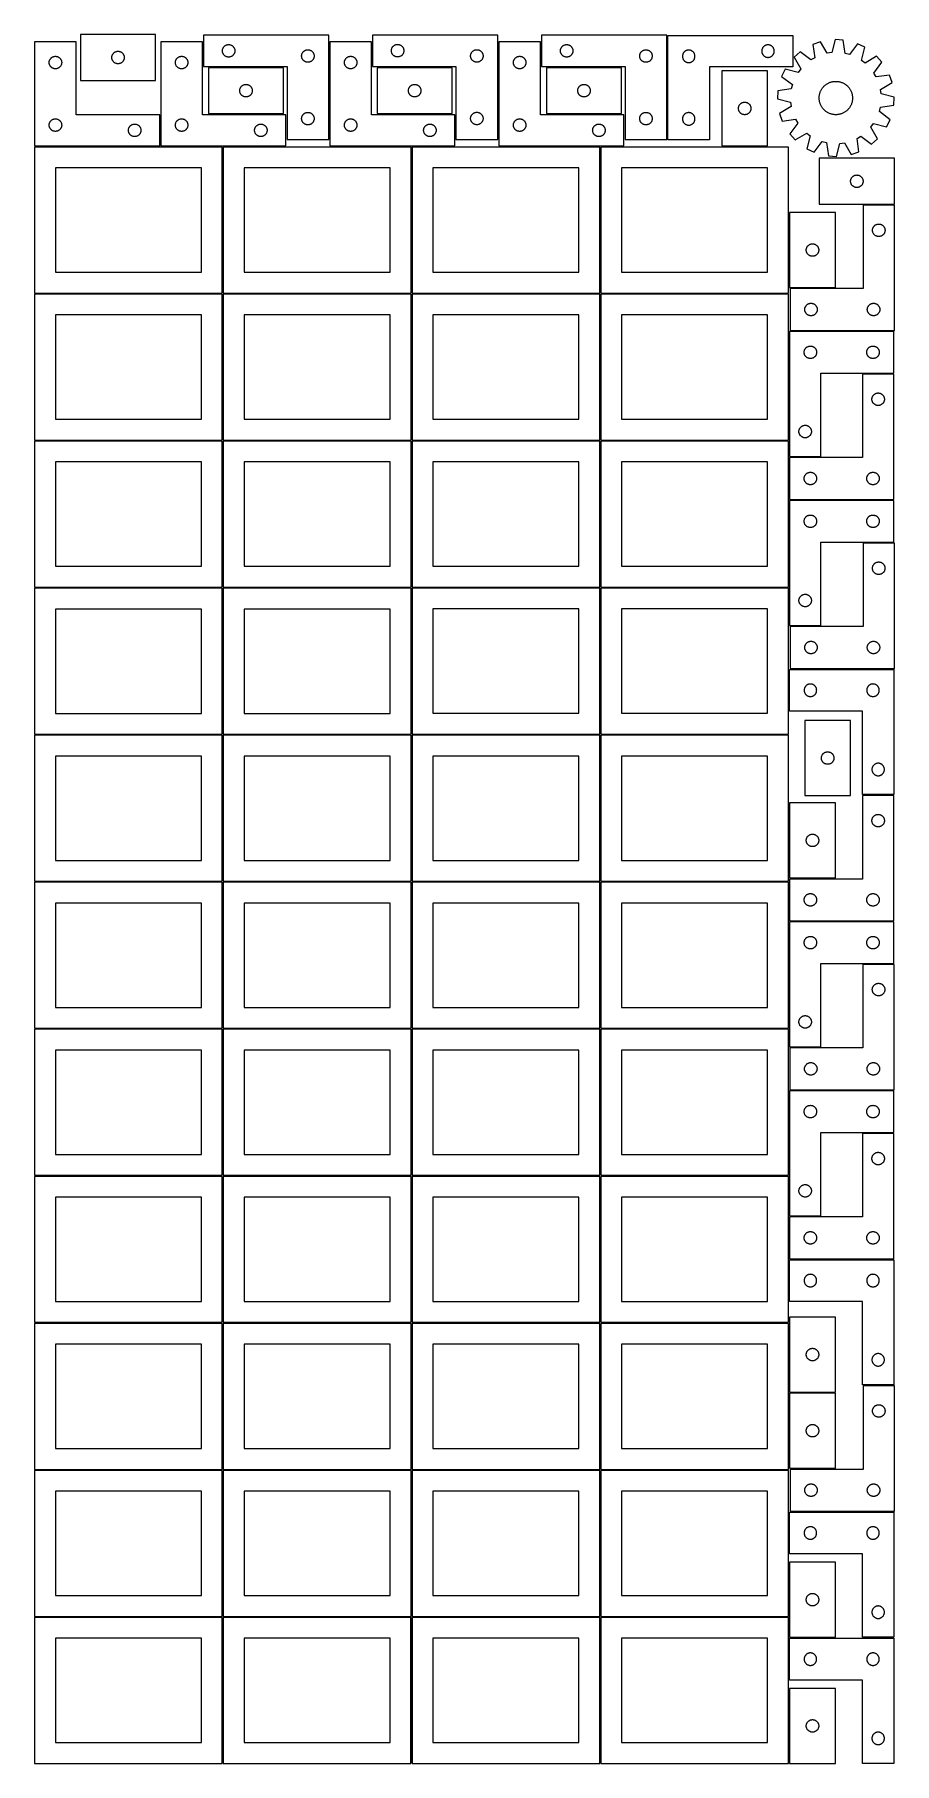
# Model space of a CAD drawing. Header units: millimetres. Extents: x 7 to 1243, y 7 to 2493.
import ezdxf

# ---------------------------------------------------------------- set-up
doc = ezdxf.new("R2010")
doc.units = ezdxf.units.MM
doc.layers.add('COMMON', color=5, linetype='CONTINUOUS', true_color=0x0000ff)
doc.layers.add('CUT', color=7, linetype='CONTINUOUS', true_color=0x000000)

msp = doc.modelspace()

# ---------------------------------------------------------------- linework, layer by layer
at = {"layer": 'COMMON'}
for p, q in [((277.291899, 1697.041937), (277.291899, 1487.041937)), ((6.541899, 1486.291936), (276.541899, 1486.291936)), ((277.291899, 1485.541936), (277.291899, 1275.541936)), ((278.0419, 1486.291936), (548.0419, 1486.291936)), ((548.7919, 1485.541936), (548.7919, 1275.541936)), ((820.291901, 1485.541936), (820.291901, 1275.541936)), ((6.541899, 1274.791935), (276.541899, 1274.791935)), ((277.291899, 1274.041935), (277.291899, 1064.041935)), ((278.0419, 1274.791935), (548.0419, 1274.791935)), ((548.7919, 1274.041935), (548.7919, 1064.041935)), ((549.541901, 1274.791935), (819.541901, 1274.791935)), ((820.291901, 1274.041935), (820.291901, 1064.041935)), ((821.041902, 1274.791935), (1091.041902, 1274.791935)), ((6.541899, 1063.291934), (276.541899, 1063.291934)), ((277.291899, 1062.541934), (277.291899, 852.541934)), ((278.0419, 1063.291934), (548.0419, 1063.291934)), ((548.7919, 1062.541934), (548.7919, 852.541934)), ((549.541901, 1063.291934), (819.541901, 1063.291934)), ((820.291901, 1062.541934), (820.291901, 852.541934)), ((821.041902, 1063.291934), (1091.041902, 1063.291934)), ((6.541899, 851.791933), (276.541899, 851.791933)), ((277.291899, 851.041933), (277.291899, 641.041933)), ((278.0419, 851.791933), (548.0419, 851.791933)), ((548.7919, 851.041933), (548.7919, 641.041933)), ((549.541901, 851.791933), (819.541901, 851.791933)), ((820.291901, 851.041933), (820.291901, 641.041933)), ((821.041902, 851.791933), (1091.041902, 851.791933)), ((276.541899, 640.291933), (6.541899, 640.291933)), ((277.291899, 639.541932), (277.291899, 429.541932)), ((548.0419, 640.291933), (278.0419, 640.291933)), ((548.791901, 429.541932), (548.791901, 639.541932)), ((549.541901, 640.291932), (819.541901, 640.291932)), ((820.291901, 639.541932), (820.291901, 429.541932)), ((821.041902, 640.291932), (1091.041902, 640.291932)), ((6.541899, 428.791931), (276.541899, 428.791931)), ((277.291899, 428.041931), (277.291899, 218.041931)), ((278.0419, 428.791931), (548.0419, 428.791931)), ((548.7919, 428.041931), (548.7919, 218.041931)), ((819.541901, 428.791932), (549.541901, 428.791932)), ((820.291901, 428.041931), (820.291901, 218.041931)), ((1091.041902, 428.791932), (821.041902, 428.791932)), ((6.541899, 217.29193), (276.520965, 217.29193)), ((277.270965, 216.54193), (277.270965, 6.54193)), ((278.0419, 217.29193), (548.020966, 217.29193)), ((548.770966, 216.54193), (548.770966, 6.54193)), ((549.541901, 217.29193), (819.520967, 217.29193)), ((820.270967, 216.54193), (820.270967, 6.54193)), ((821.041902, 217.29193), (1091.020968, 217.29193))]:
    msp.add_line(p, q, dxfattribs=at)
at = {"layer": 'CUT'}
for p, q in [((180.61093, 2493.478547), (72.61093, 2493.478547)), ((72.61093, 2493.478547), (72.61093, 2427.478547)), ((180.61093, 2427.478547), (180.61093, 2493.478547)), ((429.680752, 2492.61356), (249.680752, 2492.61356)), ((249.680752, 2492.61356), (249.680752, 2447.61356)), ((429.680752, 2342.61356), (429.680752, 2492.61356)), ((672.757717, 2492.771275), (492.757717, 2492.771275)), ((492.757717, 2492.771275), (492.757717, 2447.771275)), ((672.757717, 2342.771275), (672.757717, 2492.771275)), ((916.000301, 2492.59525), (736.000301, 2492.59525)), ((736.000301, 2492.59525), (736.000301, 2447.59525)), ((916.000301, 2342.59525), (916.000301, 2492.59525)), ((917.56088, 2492.201692), (1097.56088, 2492.201692)), ((917.56088, 2342.201692), (917.56088, 2492.201692)), ((1097.56088, 2492.201692), (1097.56088, 2447.201692)), ((66.520965, 2483.251496), (6.520965, 2483.251496)), ((6.520965, 2483.251496), (6.520965, 2333.251496)), ((34.765152, 2462.078564), (35.346229, 2462.1745)), ((35.346229, 2462.1745), (35.932336, 2462.232227)), ((35.932336, 2462.232227), (36.520965, 2462.251496)), ((36.520965, 2462.251496), (37.109593, 2462.232227)), ((37.109593, 2462.232227), (37.6957, 2462.1745)), ((37.6957, 2462.1745), (38.276778, 2462.078564)), ((66.520965, 2378.251496), (66.520965, 2483.251496)), ((117.687926, 2461.653283), (117.783863, 2462.23436)), ((117.783863, 2462.23436), (117.917598, 2462.807919)), ((117.917598, 2462.807919), (118.088559, 2463.371502)), ((118.088559, 2463.371502), (118.296014, 2463.922698)), ((118.296014, 2463.922698), (118.539076, 2464.459145)), ((118.539076, 2464.459145), (118.816702, 2464.978547)), ((118.816702, 2464.978547), (119.127704, 2465.478679)), ((119.127704, 2465.478679), (119.47075, 2465.9574)), ((119.47075, 2465.9574), (119.844372, 2466.412659)), ((119.844372, 2466.412659), (120.246969, 2466.842508)), ((120.246969, 2466.842508), (120.676818, 2467.245105)), ((120.676818, 2467.245105), (121.132077, 2467.618727)), ((121.132077, 2467.618727), (121.610798, 2467.961774)), ((121.610798, 2467.961774), (122.11093, 2468.272776)), ((122.11093, 2468.272776), (122.630332, 2468.550402)), ((122.630332, 2468.550402), (123.166779, 2468.793463)), ((123.166779, 2468.793463), (123.717975, 2469.000918)), ((123.717975, 2469.000918), (124.281559, 2469.17188)), ((124.281559, 2469.17188), (124.855117, 2469.305615)), ((124.855117, 2469.305615), (125.436194, 2469.401551)), ((125.436194, 2469.401551), (126.022302, 2469.459277)), ((126.022302, 2469.459277), (126.61093, 2469.478547)), ((126.61093, 2469.478547), (127.199558, 2469.459277)), ((127.199558, 2469.459277), (127.785666, 2469.401551)), ((127.785666, 2469.401551), (128.366743, 2469.305615)), ((128.366743, 2469.305615), (128.940302, 2469.17188)), ((128.940302, 2469.17188), (129.503885, 2469.000918)), ((129.503885, 2469.000918), (130.055081, 2468.793463)), ((130.055081, 2468.793463), (130.591528, 2468.550402)), ((130.591528, 2468.550402), (131.11093, 2468.272776)), ((131.11093, 2468.272776), (131.611062, 2467.961774)), ((131.611062, 2467.961774), (132.089783, 2467.618727)), ((132.089783, 2467.618727), (132.545043, 2467.245105)), ((132.545043, 2467.245105), (132.974891, 2466.842508)), ((132.974891, 2466.842508), (133.377488, 2466.412659)), ((133.377488, 2466.412659), (133.75111, 2465.9574)), ((133.75111, 2465.9574), (134.094157, 2465.478679)), ((134.094157, 2465.478679), (134.405159, 2464.978547)), ((134.405159, 2464.978547), (134.682785, 2464.459145)), ((134.682785, 2464.459145), (134.925846, 2463.922698)), ((134.925846, 2463.922698), (135.133301, 2463.371502)), ((135.133301, 2463.371502), (135.304263, 2462.807919)), ((135.304263, 2462.807919), (135.437998, 2462.23436)), ((135.437998, 2462.23436), (135.533934, 2461.653283)), ((248.041961, 2483.251496), (188.041961, 2483.251496)), ((188.041961, 2483.251496), (188.041961, 2333.251496)), ((216.286148, 2462.078564), (216.867225, 2462.1745)), ((216.867225, 2462.1745), (217.453333, 2462.232227)), ((217.453333, 2462.232227), (218.041961, 2462.251496)), ((218.041961, 2462.251496), (218.630589, 2462.232227)), ((218.630589, 2462.232227), (219.216696, 2462.1745)), ((219.216696, 2462.1745), (219.797774, 2462.078564)), ((248.041961, 2378.251496), (248.041961, 2483.251496)), ((276.680752, 2470.11356), (276.700021, 2470.702188)), ((276.700021, 2469.524932), (276.680752, 2470.11356)), ((276.700021, 2470.702188), (276.757748, 2471.288296)), ((276.757748, 2468.938825), (276.700021, 2469.524932)), ((276.757748, 2471.288296), (276.853684, 2471.869373)), ((276.853684, 2468.357747), (276.757748, 2468.938825)), ((276.853684, 2471.869373), (276.987419, 2472.442932)), ((276.987419, 2467.784189), (276.853684, 2468.357747)), ((276.987419, 2472.442932), (277.15838, 2473.006515)), ((277.15838, 2467.220605), (276.987419, 2467.784189)), ((277.15838, 2473.006515), (277.365836, 2473.557711)), ((277.365836, 2466.669409), (277.15838, 2467.220605)), ((277.365836, 2473.557711), (277.608897, 2474.094159)), ((277.608897, 2466.132962), (277.365836, 2466.669409)), ((277.608897, 2474.094159), (277.886523, 2474.61356)), ((277.886523, 2465.61356), (277.608897, 2466.132962)), ((277.886523, 2474.61356), (278.197525, 2475.113692)), ((278.197525, 2465.113428), (277.886523, 2465.61356)), ((278.197525, 2475.113692), (278.540572, 2475.592413)), ((278.540572, 2464.634707), (278.197525, 2465.113428)), ((278.540572, 2475.592413), (278.914193, 2476.047673)), ((278.914193, 2464.179448), (278.540572, 2464.634707)), ((278.914193, 2476.047673), (279.316791, 2476.477521)), ((279.316791, 2463.749599), (278.914193, 2464.179448)), ((279.316791, 2476.477521), (279.746639, 2476.880119)), ((279.746639, 2463.347002), (279.316791, 2463.749599)), ((279.746639, 2476.880119), (280.201899, 2477.25374)), ((280.201899, 2462.97338), (279.746639, 2463.347002)), ((280.201899, 2477.25374), (280.680619, 2477.596787)), ((280.680619, 2462.630334), (280.201899, 2462.97338)), ((280.680619, 2477.596787), (281.180752, 2477.907789)), ((281.180752, 2462.319332), (280.680619, 2462.630334)), ((281.180752, 2477.907789), (281.700153, 2478.185415)), ((281.700153, 2462.041706), (281.180752, 2462.319332)), ((281.700153, 2478.185415), (282.236601, 2478.428476)), ((282.236601, 2478.428476), (282.787796, 2478.635931)), ((282.787796, 2478.635931), (283.35138, 2478.806893)), ((283.35138, 2478.806893), (283.924939, 2478.940628)), ((283.924939, 2478.940628), (284.506016, 2479.036564)), ((284.506016, 2479.036564), (285.092123, 2479.094291)), ((285.092123, 2479.094291), (285.680752, 2479.11356)), ((285.680752, 2479.11356), (286.26938, 2479.094291)), ((286.26938, 2479.094291), (286.855487, 2479.036564)), ((286.855487, 2479.036564), (287.436564, 2478.940628)), ((287.436564, 2478.940628), (288.010123, 2478.806893)), ((288.010123, 2478.806893), (288.573707, 2478.635931)), ((288.573707, 2478.635931), (289.124902, 2478.428476)), ((289.124902, 2478.428476), (289.66135, 2478.185415)), ((289.66135, 2478.185415), (290.180752, 2477.907789)), ((290.180752, 2462.319332), (289.66135, 2462.041706)), ((290.180752, 2477.907789), (290.680884, 2477.596787)), ((290.680884, 2462.630334), (290.180752, 2462.319332)), ((290.680884, 2477.596787), (291.159604, 2477.25374)), ((291.159604, 2462.97338), (290.680884, 2462.630334)), ((291.159604, 2477.25374), (291.614864, 2476.880119)), ((291.614864, 2463.347002), (291.159604, 2462.97338)), ((291.614864, 2476.880119), (292.044713, 2476.477521)), ((292.044713, 2463.749599), (291.614864, 2463.347002)), ((292.044713, 2476.477521), (292.44731, 2476.047673)), ((292.44731, 2464.179448), (292.044713, 2463.749599)), ((292.44731, 2476.047673), (292.820932, 2475.592413)), ((292.820932, 2464.634707), (292.44731, 2464.179448)), ((292.820932, 2475.592413), (293.163978, 2475.113692)), ((293.163978, 2465.113428), (292.820932, 2464.634707)), ((293.163978, 2475.113692), (293.47498, 2474.61356)), ((293.47498, 2465.61356), (293.163978, 2465.113428)), ((293.47498, 2474.61356), (293.752606, 2474.094159)), ((293.752606, 2466.132962), (293.47498, 2465.61356)), ((293.752606, 2474.094159), (293.995667, 2473.557711)), ((293.995667, 2466.669409), (293.752606, 2466.132962)), ((293.995667, 2473.557711), (294.203123, 2473.006515)), ((294.203123, 2467.220605), (293.995667, 2466.669409)), ((294.203123, 2473.006515), (294.374084, 2472.442932)), ((294.374084, 2467.784189), (294.203123, 2467.220605)), ((294.374084, 2472.442932), (294.507819, 2471.869373)), ((294.507819, 2468.357747), (294.374084, 2467.784189)), ((294.507819, 2471.869373), (294.603755, 2471.288296)), ((294.603755, 2468.938825), (294.507819, 2468.357747)), ((294.603755, 2471.288296), (294.661482, 2470.702188)), ((294.661482, 2469.524932), (294.603755, 2468.938825)), ((294.661482, 2470.702188), (294.680752, 2470.11356)), ((294.680752, 2470.11356), (294.661482, 2469.524932)), ((390.680752, 2462.61356), (390.700021, 2463.202188)), ((390.700021, 2462.024932), (390.680752, 2462.61356)), ((390.700021, 2463.202188), (390.757748, 2463.788296)), ((390.757748, 2463.788296), (390.853684, 2464.369373)), ((390.853684, 2464.369373), (390.987419, 2464.942932)), ((390.987419, 2464.942932), (391.15838, 2465.506515)), ((391.15838, 2465.506515), (391.365836, 2466.057711)), ((391.365836, 2466.057711), (391.608897, 2466.594159)), ((391.608897, 2466.594159), (391.886523, 2467.11356)), ((391.886523, 2467.11356), (392.197525, 2467.613692)), ((392.197525, 2467.613692), (392.540572, 2468.092413)), ((392.540572, 2468.092413), (392.914193, 2468.547673)), ((392.914193, 2468.547673), (393.316791, 2468.977521)), ((393.316791, 2468.977521), (393.746639, 2469.380119)), ((393.746639, 2469.380119), (394.201899, 2469.75374)), ((394.201899, 2469.75374), (394.680619, 2470.096787)), ((394.680619, 2470.096787), (395.180752, 2470.407789)), ((395.180752, 2470.407789), (395.700153, 2470.685415)), ((395.700153, 2470.685415), (396.236601, 2470.928476)), ((396.236601, 2470.928476), (396.787796, 2471.135931)), ((396.787796, 2471.135931), (397.35138, 2471.306893)), ((397.35138, 2471.306893), (397.924939, 2471.440628)), ((397.924939, 2471.440628), (398.506016, 2471.536564)), ((398.506016, 2471.536564), (399.092123, 2471.594291)), ((399.092123, 2471.594291), (399.680752, 2471.61356)), ((399.680752, 2471.61356), (400.26938, 2471.594291)), ((400.26938, 2471.594291), (400.855487, 2471.536564)), ((400.855487, 2471.536564), (401.436564, 2471.440628)), ((401.436564, 2471.440628), (402.010123, 2471.306893)), ((402.010123, 2471.306893), (402.573707, 2471.135931)), ((402.573707, 2471.135931), (403.124902, 2470.928476)), ((403.124902, 2470.928476), (403.66135, 2470.685415)), ((403.66135, 2470.685415), (404.180752, 2470.407789)), ((404.180752, 2470.407789), (404.680884, 2470.096787)), ((404.680884, 2470.096787), (405.159604, 2469.75374)), ((405.159604, 2469.75374), (405.614864, 2469.380119)), ((405.614864, 2469.380119), (406.044713, 2468.977521)), ((406.044713, 2468.977521), (406.44731, 2468.547673)), ((406.44731, 2468.547673), (406.820932, 2468.092413)), ((406.820932, 2468.092413), (407.163978, 2467.613692)), ((407.163978, 2467.613692), (407.47498, 2467.11356)), ((407.47498, 2467.11356), (407.752606, 2466.594159)), ((407.752606, 2466.594159), (407.995667, 2466.057711)), ((407.995667, 2466.057711), (408.203123, 2465.506515)), ((408.203123, 2465.506515), (408.374084, 2464.942932)), ((408.374084, 2464.942932), (408.507819, 2464.369373)), ((408.507819, 2464.369373), (408.603755, 2463.788296)), ((408.603755, 2463.788296), (408.661482, 2463.202188)), ((408.661482, 2463.202188), (408.680752, 2462.61356)), ((408.680752, 2462.61356), (408.661482, 2462.024932)), ((491.20169, 2483.251496), (431.20169, 2483.251496)), ((431.20169, 2483.251496), (431.20169, 2333.251496)), ((459.445877, 2462.078564), (460.026954, 2462.1745)), ((460.026954, 2462.1745), (460.613062, 2462.232227)), ((460.613062, 2462.232227), (461.20169, 2462.251496)), ((461.20169, 2462.251496), (461.790318, 2462.232227)), ((461.790318, 2462.232227), (462.376425, 2462.1745)), ((462.376425, 2462.1745), (462.957503, 2462.078564)), ((491.20169, 2378.251496), (491.20169, 2483.251496)), ((519.757717, 2470.271275), (519.776987, 2470.859903)), ((519.776987, 2469.682647), (519.757717, 2470.271275)), ((519.776987, 2470.859903), (519.834713, 2471.446011)), ((519.834713, 2469.096539), (519.776987, 2469.682647)), ((519.834713, 2471.446011), (519.930649, 2472.027088)), ((519.930649, 2468.515462), (519.834713, 2469.096539)), ((519.930649, 2472.027088), (520.064384, 2472.600647)), ((520.064384, 2467.941904), (519.930649, 2468.515462)), ((520.064384, 2472.600647), (520.235346, 2473.16423)), ((520.235346, 2467.37832), (520.064384, 2467.941904)), ((520.235346, 2473.16423), (520.442801, 2473.715426)), ((520.442801, 2466.827124), (520.235346, 2467.37832)), ((520.442801, 2473.715426), (520.685862, 2474.251873)), ((520.685862, 2466.290677), (520.442801, 2466.827124)), ((520.685862, 2474.251873), (520.963488, 2474.771275)), ((520.963488, 2465.771275), (520.685862, 2466.290677)), ((520.963488, 2474.771275), (521.27449, 2475.271407)), ((521.27449, 2465.271143), (520.963488, 2465.771275)), ((521.27449, 2475.271407), (521.617537, 2475.750128)), ((521.617537, 2464.792422), (521.27449, 2465.271143)), ((521.617537, 2475.750128), (521.991159, 2476.205387)), ((521.991159, 2464.337163), (521.617537, 2464.792422)), ((521.991159, 2476.205387), (522.393756, 2476.635236)), ((522.393756, 2463.907314), (521.991159, 2464.337163)), ((522.393756, 2476.635236), (522.823605, 2477.037833)), ((522.823605, 2463.504717), (522.393756, 2463.907314)), ((522.823605, 2477.037833), (523.278864, 2477.411455)), ((523.278864, 2463.131095), (522.823605, 2463.504717)), ((523.278864, 2477.411455), (523.757585, 2477.754502)), ((523.757585, 2462.788049), (523.278864, 2463.131095)), ((523.757585, 2477.754502), (524.257717, 2478.065504)), ((524.257717, 2462.477047), (523.757585, 2462.788049)), ((524.257717, 2478.065504), (524.777119, 2478.34313)), ((524.777119, 2462.19942), (524.257717, 2462.477047)), ((524.777119, 2478.34313), (525.313566, 2478.586191)), ((525.313566, 2461.956359), (524.777119, 2462.19942)), ((525.313566, 2478.586191), (525.864762, 2478.793646)), ((525.864762, 2478.793646), (526.428346, 2478.964608)), ((526.428346, 2478.964608), (527.001904, 2479.098343)), ((527.001904, 2479.098343), (527.582981, 2479.194279)), ((527.582981, 2479.194279), (528.169089, 2479.252005)), ((528.169089, 2479.252005), (528.757717, 2479.271275)), ((528.757717, 2479.271275), (529.346345, 2479.252005)), ((529.346345, 2479.252005), (529.932453, 2479.194279)), ((529.932453, 2479.194279), (530.51353, 2479.098343)), ((530.51353, 2479.098343), (531.087088, 2478.964608)), ((531.087088, 2478.964608), (531.650672, 2478.793646)), ((531.650672, 2478.793646), (532.201868, 2478.586191)), ((532.201868, 2478.586191), (532.738315, 2478.34313)), ((532.738315, 2462.19942), (532.201868, 2461.956359)), ((532.738315, 2478.34313), (533.257717, 2478.065504)), ((533.257717, 2462.477047), (532.738315, 2462.19942)), ((533.257717, 2478.065504), (533.757849, 2477.754502)), ((533.757849, 2462.788049), (533.257717, 2462.477047)), ((533.757849, 2477.754502), (534.23657, 2477.411455)), ((534.23657, 2463.131095), (533.757849, 2462.788049)), ((534.23657, 2477.411455), (534.691829, 2477.037833)), ((534.691829, 2463.504717), (534.23657, 2463.131095)), ((534.691829, 2477.037833), (535.121678, 2476.635236)), ((535.121678, 2463.907314), (534.691829, 2463.504717)), ((535.121678, 2476.635236), (535.524275, 2476.205387)), ((535.524275, 2464.337163), (535.121678, 2463.907314)), ((535.524275, 2476.205387), (535.897897, 2475.750128)), ((535.897897, 2464.792422), (535.524275, 2464.337163)), ((535.897897, 2475.750128), (536.240943, 2475.271407)), ((536.240943, 2465.271143), (535.897897, 2464.792422)), ((536.240943, 2475.271407), (536.551946, 2474.771275)), ((536.551946, 2465.771275), (536.240943, 2465.271143)), ((536.551946, 2474.771275), (536.829572, 2474.251873)), ((536.829572, 2466.290677), (536.551946, 2465.771275)), ((536.829572, 2474.251873), (537.072633, 2473.715426)), ((537.072633, 2466.827124), (536.829572, 2466.290677)), ((537.072633, 2473.715426), (537.280088, 2473.16423)), ((537.280088, 2467.37832), (537.072633, 2466.827124)), ((537.280088, 2473.16423), (537.451049, 2472.600647)), ((537.451049, 2467.941904), (537.280088, 2467.37832)), ((537.451049, 2472.600647), (537.584784, 2472.027088)), ((537.584784, 2468.515462), (537.451049, 2467.941904)), ((537.584784, 2472.027088), (537.680721, 2471.446011)), ((537.680721, 2469.096539), (537.584784, 2468.515462)), ((537.680721, 2471.446011), (537.738447, 2470.859903)), ((537.738447, 2469.682647), (537.680721, 2469.096539)), ((537.738447, 2470.859903), (537.757717, 2470.271275)), ((537.757717, 2470.271275), (537.738447, 2469.682647)), ((633.757717, 2462.771275), (633.776987, 2463.359903)), ((633.776987, 2462.182647), (633.757717, 2462.771275)), ((633.776987, 2463.359903), (633.834713, 2463.946011)), ((633.834713, 2461.596539), (633.776987, 2462.182647)), ((633.834713, 2463.946011), (633.930649, 2464.527088)), ((633.930649, 2464.527088), (634.064384, 2465.100647)), ((634.064384, 2465.100647), (634.235346, 2465.66423)), ((634.235346, 2465.66423), (634.442801, 2466.215426)), ((634.442801, 2466.215426), (634.685862, 2466.751873)), ((634.685862, 2466.751873), (634.963488, 2467.271275)), ((634.963488, 2467.271275), (635.27449, 2467.771407)), ((635.27449, 2467.771407), (635.617537, 2468.250128)), ((635.617537, 2468.250128), (635.991159, 2468.705387)), ((635.991159, 2468.705387), (636.393756, 2469.135236)), ((636.393756, 2469.135236), (636.823605, 2469.537833)), ((636.823605, 2469.537833), (637.278864, 2469.911455)), ((637.278864, 2469.911455), (637.757585, 2470.254502)), ((637.757585, 2470.254502), (638.257717, 2470.565504)), ((638.257717, 2470.565504), (638.777119, 2470.84313)), ((638.777119, 2470.84313), (639.313566, 2471.086191)), ((639.313566, 2471.086191), (639.864762, 2471.293646)), ((639.864762, 2471.293646), (640.428346, 2471.464608)), ((640.428346, 2471.464608), (641.001904, 2471.598343)), ((641.001904, 2471.598343), (641.582981, 2471.694279)), ((641.582981, 2471.694279), (642.169089, 2471.752005)), ((642.169089, 2471.752005), (642.757717, 2471.771275)), ((642.757717, 2471.771275), (643.346345, 2471.752005)), ((643.346345, 2471.752005), (643.932453, 2471.694279)), ((643.932453, 2471.694279), (644.51353, 2471.598343)), ((644.51353, 2471.598343), (645.087088, 2471.464608)), ((645.087088, 2471.464608), (645.650672, 2471.293646)), ((645.650672, 2471.293646), (646.201868, 2471.086191)), ((646.201868, 2471.086191), (646.738315, 2470.84313)), ((646.738315, 2470.84313), (647.257717, 2470.565504)), ((647.257717, 2470.565504), (647.757849, 2470.254502)), ((647.757849, 2470.254502), (648.23657, 2469.911455)), ((648.23657, 2469.911455), (648.691829, 2469.537833)), ((648.691829, 2469.537833), (649.121678, 2469.135236)), ((649.121678, 2469.135236), (649.524275, 2468.705387)), ((649.524275, 2468.705387), (649.897897, 2468.250128)), ((649.897897, 2468.250128), (650.240943, 2467.771407)), ((650.240943, 2467.771407), (650.551946, 2467.271275)), ((650.551946, 2467.271275), (650.829572, 2466.751873)), ((650.829572, 2466.751873), (651.072633, 2466.215426)), ((651.072633, 2466.215426), (651.280088, 2465.66423)), ((651.280088, 2465.66423), (651.451049, 2465.100647)), ((651.451049, 2465.100647), (651.584784, 2464.527088)), ((651.584784, 2464.527088), (651.680721, 2463.946011)), ((651.680721, 2463.946011), (651.738447, 2463.359903)), ((651.738447, 2462.182647), (651.680721, 2461.596539)), ((651.738447, 2463.359903), (651.757717, 2462.771275)), ((651.757717, 2462.771275), (651.738447, 2462.182647)), ((734.36151, 2483.251496), (674.36151, 2483.251496)), ((674.36151, 2483.251496), (674.36151, 2333.251496)), ((702.605697, 2462.078564), (703.186775, 2462.1745)), ((703.186775, 2462.1745), (703.772882, 2462.232227)), ((703.772882, 2462.232227), (704.36151, 2462.251496)), ((704.36151, 2462.251496), (704.950138, 2462.232227)), ((704.950138, 2462.232227), (705.536246, 2462.1745)), ((705.536246, 2462.1745), (706.117323, 2462.078564)), ((734.36151, 2378.251496), (734.36151, 2483.251496)), ((763.000301, 2470.09525), (763.019571, 2470.683878)), ((763.019571, 2469.506622), (763.000301, 2470.09525)), ((763.019571, 2470.683878), (763.077297, 2471.269985)), ((763.077297, 2468.920514), (763.019571, 2469.506622)), ((763.077297, 2471.269985), (763.173234, 2471.851063)), ((763.173234, 2468.339437), (763.077297, 2468.920514)), ((763.173234, 2471.851063), (763.306969, 2472.424621)), ((763.306969, 2467.765878), (763.173234, 2468.339437)), ((763.306969, 2472.424621), (763.47793, 2472.988205)), ((763.47793, 2467.202295), (763.306969, 2467.765878)), ((763.47793, 2472.988205), (763.685385, 2473.539401)), ((763.685385, 2466.651099), (763.47793, 2467.202295)), ((763.685385, 2473.539401), (763.928446, 2474.075848)), ((763.928446, 2466.114652), (763.685385, 2466.651099)), ((763.928446, 2474.075848), (764.206073, 2474.59525)), ((764.206073, 2465.59525), (763.928446, 2466.114652)), ((764.206073, 2474.59525), (764.517075, 2475.095382)), ((764.517075, 2465.095118), (764.206073, 2465.59525)), ((764.517075, 2475.095382), (764.860121, 2475.574103)), ((764.860121, 2464.616397), (764.517075, 2465.095118)), ((764.860121, 2475.574103), (765.233743, 2476.029362)), ((765.233743, 2464.161137), (764.860121, 2464.616397)), ((765.233743, 2476.029362), (765.63634, 2476.459211)), ((765.63634, 2463.731289), (765.233743, 2464.161137)), ((765.63634, 2476.459211), (766.066189, 2476.861808)), ((766.066189, 2463.328691), (765.63634, 2463.731289)), ((766.066189, 2476.861808), (766.521448, 2477.23543)), ((766.521448, 2462.95507), (766.066189, 2463.328691)), ((766.521448, 2477.23543), (767.000169, 2477.578476)), ((767.000169, 2462.612023), (766.521448, 2462.95507)), ((767.000169, 2477.578476), (767.500301, 2477.889478)), ((767.500301, 2462.301021), (767.000169, 2462.612023)), ((767.500301, 2477.889478), (768.019703, 2478.167104)), ((768.019703, 2462.023395), (767.500301, 2462.301021)), ((768.019703, 2478.167104), (768.55615, 2478.410166)), ((768.55615, 2478.410166), (769.107346, 2478.617621)), ((769.107346, 2478.617621), (769.67093, 2478.788582)), ((769.67093, 2478.788582), (770.244488, 2478.922317)), ((770.244488, 2478.922317), (770.825565, 2479.018254)), ((770.825565, 2479.018254), (771.411673, 2479.07598)), ((771.411673, 2479.07598), (772.000301, 2479.09525)), ((772.000301, 2479.09525), (772.588929, 2479.07598)), ((772.588929, 2479.07598), (773.175037, 2479.018254)), ((773.175037, 2479.018254), (773.756114, 2478.922317)), ((773.756114, 2478.922317), (774.329673, 2478.788582)), ((774.329673, 2478.788582), (774.893256, 2478.617621)), ((774.893256, 2478.617621), (775.444452, 2478.410166)), ((775.444452, 2478.410166), (775.980899, 2478.167104)), ((775.980899, 2478.167104), (776.500301, 2477.889478)), ((776.500301, 2462.301021), (775.980899, 2462.023395)), ((776.500301, 2477.889478), (777.000433, 2477.578476)), ((777.000433, 2462.612023), (776.500301, 2462.301021)), ((777.000433, 2477.578476), (777.479154, 2477.23543)), ((777.479154, 2462.95507), (777.000433, 2462.612023)), ((777.479154, 2477.23543), (777.934413, 2476.861808)), ((777.934413, 2463.328691), (777.479154, 2462.95507)), ((777.934413, 2476.861808), (778.364262, 2476.459211)), ((778.364262, 2463.731289), (777.934413, 2463.328691)), ((778.364262, 2476.459211), (778.766859, 2476.029362)), ((778.766859, 2464.161137), (778.364262, 2463.731289)), ((778.766859, 2476.029362), (779.140481, 2475.574103)), ((779.140481, 2464.616397), (778.766859, 2464.161137)), ((779.140481, 2475.574103), (779.483528, 2475.095382)), ((779.483528, 2465.095118), (779.140481, 2464.616397)), ((779.483528, 2475.095382), (779.79453, 2474.59525)), ((779.79453, 2465.59525), (779.483528, 2465.095118)), ((779.79453, 2474.59525), (780.072156, 2474.075848)), ((780.072156, 2466.114652), (779.79453, 2465.59525)), ((780.072156, 2474.075848), (780.315217, 2473.539401)), ((780.315217, 2466.651099), (780.072156, 2466.114652)), ((780.315217, 2473.539401), (780.522672, 2472.988205)), ((780.522672, 2467.202295), (780.315217, 2466.651099)), ((780.522672, 2472.988205), (780.693634, 2472.424621)), ((780.693634, 2467.765878), (780.522672, 2467.202295)), ((780.693634, 2472.424621), (780.827369, 2471.851063)), ((780.827369, 2468.339437), (780.693634, 2467.765878)), ((780.827369, 2471.851063), (780.923305, 2471.269985)), ((780.923305, 2468.920514), (780.827369, 2468.339437)), ((780.923305, 2471.269985), (780.981031, 2470.683878)), ((780.981031, 2469.506622), (780.923305, 2468.920514)), ((780.981031, 2470.683878), (781.000301, 2470.09525)), ((781.000301, 2470.09525), (780.981031, 2469.506622)), ((877.000301, 2462.59525), (877.019571, 2463.183878)), ((877.019571, 2462.006622), (877.000301, 2462.59525)), ((877.019571, 2463.183878), (877.077297, 2463.769985)), ((877.077297, 2463.769985), (877.173234, 2464.351063)), ((877.173234, 2464.351063), (877.306969, 2464.924621)), ((877.306969, 2464.924621), (877.47793, 2465.488205)), ((877.47793, 2465.488205), (877.685385, 2466.039401)), ((877.685385, 2466.039401), (877.928446, 2466.575848)), ((877.928446, 2466.575848), (878.206073, 2467.09525)), ((878.206073, 2467.09525), (878.517075, 2467.595382)), ((878.517075, 2467.595382), (878.860121, 2468.074103)), ((878.860121, 2468.074103), (879.233743, 2468.529362)), ((879.233743, 2468.529362), (879.63634, 2468.959211)), ((879.63634, 2468.959211), (880.066189, 2469.361808)), ((880.066189, 2469.361808), (880.521448, 2469.73543)), ((880.521448, 2469.73543), (881.000169, 2470.078476)), ((881.000169, 2470.078476), (881.500301, 2470.389478)), ((881.500301, 2470.389478), (882.019703, 2470.667104)), ((882.019703, 2470.667104), (882.55615, 2470.910166)), ((882.55615, 2470.910166), (883.107346, 2471.117621)), ((883.107346, 2471.117621), (883.67093, 2471.288582)), ((883.67093, 2471.288582), (884.244488, 2471.422317)), ((884.244488, 2471.422317), (884.825565, 2471.518254)), ((884.825565, 2471.518254), (885.411673, 2471.57598)), ((885.411673, 2471.57598), (886.000301, 2471.59525)), ((886.000301, 2471.59525), (886.588929, 2471.57598)), ((886.588929, 2471.57598), (887.175037, 2471.518254)), ((887.175037, 2471.518254), (887.756114, 2471.422317)), ((887.756114, 2471.422317), (888.329673, 2471.288582)), ((888.329673, 2471.288582), (888.893256, 2471.117621)), ((888.893256, 2471.117621), (889.444452, 2470.910166)), ((889.444452, 2470.910166), (889.980899, 2470.667104)), ((889.980899, 2470.667104), (890.500301, 2470.389478)), ((890.500301, 2470.389478), (891.000433, 2470.078476)), ((891.000433, 2470.078476), (891.479154, 2469.73543)), ((891.479154, 2469.73543), (891.934413, 2469.361808)), ((891.934413, 2469.361808), (892.364262, 2468.959211)), ((892.364262, 2468.959211), (892.766859, 2468.529362)), ((892.766859, 2468.529362), (893.140481, 2468.074103)), ((893.140481, 2468.074103), (893.483528, 2467.595382)), ((893.483528, 2467.595382), (893.79453, 2467.09525)), ((893.79453, 2467.09525), (894.072156, 2466.575848)), ((894.072156, 2466.575848), (894.315217, 2466.039401)), ((894.315217, 2466.039401), (894.522672, 2465.488205)), ((894.522672, 2465.488205), (894.693634, 2464.924621)), ((894.693634, 2464.924621), (894.827369, 2464.351063)), ((894.827369, 2464.351063), (894.923305, 2463.769985)), ((894.923305, 2463.769985), (894.981031, 2463.183878)), ((894.981031, 2463.183878), (895.000301, 2462.59525)), ((895.000301, 2462.59525), (894.981031, 2462.006622)), ((938.58015, 2462.79032), (938.56088, 2462.201692)), ((938.56088, 2462.201692), (938.58015, 2461.613063)), ((938.637877, 2463.376427), (938.58015, 2462.79032)), ((938.733813, 2463.957504), (938.637877, 2463.376427)), ((938.867548, 2464.531063), (938.733813, 2463.957504)), ((939.038509, 2465.094647), (938.867548, 2464.531063)), ((939.245965, 2465.645842), (939.038509, 2465.094647)), ((939.489026, 2466.18229), (939.245965, 2465.645842)), ((939.766652, 2466.701692), (939.489026, 2466.18229)), ((940.077654, 2467.201824), (939.766652, 2466.701692)), ((940.4207, 2467.680544), (940.077654, 2467.201824)), ((940.794322, 2468.135804), (940.4207, 2467.680544)), ((941.196919, 2468.565653), (940.794322, 2468.135804)), ((941.626768, 2468.96825), (941.196919, 2468.565653)), ((942.082027, 2469.341872), (941.626768, 2468.96825)), ((942.560748, 2469.684918), (942.082027, 2469.341872)), ((943.06088, 2469.99592), (942.560748, 2469.684918)), ((943.580282, 2470.273546), (943.06088, 2469.99592)), ((944.116729, 2470.516607), (943.580282, 2470.273546)), ((944.667925, 2470.724063), (944.116729, 2470.516607)), ((945.231509, 2470.895024), (944.667925, 2470.724063)), ((945.805067, 2471.028759), (945.231509, 2470.895024)), ((946.386145, 2471.124695), (945.805067, 2471.028759)), ((946.972252, 2471.182422), (946.386145, 2471.124695)), ((947.56088, 2471.201692), (946.972252, 2471.182422)), ((948.149508, 2471.182422), (947.56088, 2471.201692)), ((948.735616, 2471.124695), (948.149508, 2471.182422)), ((949.316693, 2471.028759), (948.735616, 2471.124695)), ((949.890252, 2470.895024), (949.316693, 2471.028759)), ((950.453835, 2470.724063), (949.890252, 2470.895024)), ((951.005031, 2470.516607), (950.453835, 2470.724063)), ((951.541479, 2470.273546), (951.005031, 2470.516607)), ((952.06088, 2469.99592), (951.541479, 2470.273546)), ((952.561012, 2469.684918), (952.06088, 2469.99592)), ((953.039733, 2469.341872), (952.561012, 2469.684918)), ((953.494993, 2468.96825), (953.039733, 2469.341872)), ((953.924841, 2468.565653), (953.494993, 2468.96825)), ((954.327439, 2468.135804), (953.924841, 2468.565653)), ((954.70106, 2467.680544), (954.327439, 2468.135804)), ((955.044107, 2467.201824), (954.70106, 2467.680544)), ((955.355109, 2466.701692), (955.044107, 2467.201824)), ((955.632735, 2466.18229), (955.355109, 2466.701692)), ((955.875796, 2465.645842), (955.632735, 2466.18229)), ((956.083251, 2465.094647), (955.875796, 2465.645842)), ((956.254213, 2464.531063), (956.083251, 2465.094647)), ((956.387948, 2463.957504), (956.254213, 2464.531063)), ((956.483884, 2463.376427), (956.387948, 2463.957504)), ((956.541611, 2462.79032), (956.483884, 2463.376427)), ((956.56088, 2462.201692), (956.541611, 2462.79032)), ((956.541611, 2461.613063), (956.56088, 2462.201692)), ((1052.58015, 2470.29032), (1052.56088, 2469.701692)), ((1052.56088, 2469.701692), (1052.58015, 2469.113063)), ((1052.637877, 2470.876427), (1052.58015, 2470.29032)), ((1052.58015, 2469.113063), (1052.637877, 2468.526956)), ((1052.733813, 2471.457504), (1052.637877, 2470.876427)), ((1052.637877, 2468.526956), (1052.733813, 2467.945879)), ((1052.867548, 2472.031063), (1052.733813, 2471.457504)), ((1052.733813, 2467.945879), (1052.867548, 2467.37232)), ((1053.038509, 2472.594647), (1052.867548, 2472.031063)), ((1052.867548, 2467.37232), (1053.038509, 2466.808736)), ((1053.245965, 2473.145842), (1053.038509, 2472.594647)), ((1053.038509, 2466.808736), (1053.245965, 2466.257541)), ((1053.489026, 2473.68229), (1053.245965, 2473.145842)), ((1053.245965, 2466.257541), (1053.489026, 2465.721093)), ((1053.766652, 2474.201692), (1053.489026, 2473.68229)), ((1053.489026, 2465.721093), (1053.766652, 2465.201692)), ((1054.077654, 2474.701824), (1053.766652, 2474.201692)), ((1053.766652, 2465.201692), (1054.077654, 2464.701559)), ((1054.4207, 2475.180544), (1054.077654, 2474.701824)), ((1054.077654, 2464.701559), (1054.4207, 2464.222839)), ((1054.794322, 2475.635804), (1054.4207, 2475.180544)), ((1054.4207, 2464.222839), (1054.794322, 2463.767579)), ((1055.196919, 2476.065653), (1054.794322, 2475.635804)), ((1054.794322, 2463.767579), (1055.196919, 2463.33773)), ((1055.626768, 2476.46825), (1055.196919, 2476.065653)), ((1055.196919, 2463.33773), (1055.626768, 2462.935133)), ((1056.082027, 2476.841872), (1055.626768, 2476.46825)), ((1055.626768, 2462.935133), (1056.082027, 2462.561511)), ((1056.560748, 2477.184918), (1056.082027, 2476.841872)), ((1056.082027, 2462.561511), (1056.560748, 2462.218465)), ((1057.06088, 2477.49592), (1056.560748, 2477.184918)), ((1056.560748, 2462.218465), (1057.06088, 2461.907463)), ((1057.580282, 2477.773546), (1057.06088, 2477.49592)), ((1058.116729, 2478.016607), (1057.580282, 2477.773546)), ((1058.667925, 2478.224063), (1058.116729, 2478.016607)), ((1059.231509, 2478.395024), (1058.667925, 2478.224063)), ((1059.805067, 2478.528759), (1059.231509, 2478.395024)), ((1060.386145, 2478.624695), (1059.805067, 2478.528759)), ((1060.972252, 2478.682422), (1060.386145, 2478.624695)), ((1061.56088, 2478.701692), (1060.972252, 2478.682422)), ((1062.149508, 2478.682422), (1061.56088, 2478.701692)), ((1062.735616, 2478.624695), (1062.149508, 2478.682422)), ((1063.316693, 2478.528759), (1062.735616, 2478.624695)), ((1063.890252, 2478.395024), (1063.316693, 2478.528759)), ((1064.453835, 2478.224063), (1063.890252, 2478.395024)), ((1065.005031, 2478.016607), (1064.453835, 2478.224063)), ((1065.541479, 2477.773546), (1065.005031, 2478.016607)), ((1066.06088, 2477.49592), (1065.541479, 2477.773546)), ((1066.561012, 2477.184918), (1066.06088, 2477.49592)), ((1066.06088, 2461.907463), (1066.561012, 2462.218465)), ((1067.039733, 2476.841872), (1066.561012, 2477.184918)), ((1066.561012, 2462.218465), (1067.039733, 2462.561511)), ((1067.494993, 2476.46825), (1067.039733, 2476.841872)), ((1067.039733, 2462.561511), (1067.494993, 2462.935133)), ((1067.924841, 2476.065653), (1067.494993, 2476.46825)), ((1067.494993, 2462.935133), (1067.924841, 2463.33773)), ((1068.327439, 2475.635804), (1067.924841, 2476.065653)), ((1067.924841, 2463.33773), (1068.327439, 2463.767579)), ((1068.70106, 2475.180544), (1068.327439, 2475.635804)), ((1068.327439, 2463.767579), (1068.70106, 2464.222839)), ((1069.044107, 2474.701824), (1068.70106, 2475.180544)), ((1068.70106, 2464.222839), (1069.044107, 2464.701559)), ((1069.355109, 2474.201692), (1069.044107, 2474.701824)), ((1069.044107, 2464.701559), (1069.355109, 2465.201692)), ((1069.632735, 2473.68229), (1069.355109, 2474.201692)), ((1069.355109, 2465.201692), (1069.632735, 2465.721093)), ((1069.875796, 2473.145842), (1069.632735, 2473.68229)), ((1069.632735, 2465.721093), (1069.875796, 2466.257541)), ((1070.083251, 2472.594647), (1069.875796, 2473.145842)), ((1069.875796, 2466.257541), (1070.083251, 2466.808736)), ((1070.254213, 2472.031063), (1070.083251, 2472.594647)), ((1070.083251, 2466.808736), (1070.254213, 2467.37232)), ((1070.387948, 2471.457504), (1070.254213, 2472.031063)), ((1070.254213, 2467.37232), (1070.387948, 2467.945879)), ((1070.483884, 2470.876427), (1070.387948, 2471.457504)), ((1070.387948, 2467.945879), (1070.483884, 2468.526956)), ((1070.541611, 2470.29032), (1070.483884, 2470.876427)), ((1070.483884, 2468.526956), (1070.541611, 2469.113063)), ((1070.56088, 2469.701692), (1070.541611, 2470.29032)), ((1070.541611, 2469.113063), (1070.56088, 2469.701692)), ((1107.704086, 2468.564677), (1099.098676, 2460.881422)), ((1123.220812, 2456.959781), (1107.704086, 2468.564677)), ((1137.017249, 2483.225867), (1126.126633, 2479.420613)), ((1126.126633, 2479.420613), (1128.760384, 2460.224109)), ((1146.911834, 2466.566347), (1137.017249, 2483.225867)), ((1153.278934, 2467.462291), (1146.911834, 2466.566347)), ((1158.19185, 2486.205441), (1153.278934, 2467.462291)), ((1169.709675, 2485.553379), (1158.19185, 2486.205441)), ((1172.475757, 2466.375496), (1169.709675, 2485.553379)), ((1178.701054, 2464.766656), (1172.475757, 2466.375496)), ((1190.412689, 2480.202977), (1178.701054, 2464.766656)), ((1200.804238, 2475.19287), (1190.412689, 2480.202977)), ((1196.020707, 2456.416282), (1200.804238, 2475.19287)), ((1217.883819, 2462.327042), (1201.156455, 2452.54759)), ((1225.567074, 2453.721633), (1217.883819, 2462.327042)), ((27.520965, 2453.251496), (27.540234, 2453.840124)), ((27.540234, 2452.662868), (27.520965, 2453.251496)), ((27.540234, 2453.840124), (27.597961, 2454.426232)), ((27.597961, 2452.07676), (27.540234, 2452.662868)), ((27.597961, 2454.426232), (27.693897, 2455.007309)), ((27.693897, 2451.495683), (27.597961, 2452.07676)), ((27.693897, 2455.007309), (27.827632, 2455.580868)), ((27.827632, 2450.922125), (27.693897, 2451.495683)), ((27.827632, 2455.580868), (27.998593, 2456.144451)), ((27.998593, 2450.358541), (27.827632, 2450.922125)), ((27.998593, 2456.144451), (28.206049, 2456.695647)), ((28.206049, 2449.807345), (27.998593, 2450.358541)), ((28.206049, 2456.695647), (28.44911, 2457.232094)), ((28.44911, 2449.270898), (28.206049, 2449.807345)), ((28.44911, 2457.232094), (28.726736, 2457.751496)), ((28.726736, 2448.751496), (28.44911, 2449.270898)), ((28.726736, 2457.751496), (29.037738, 2458.251628)), ((29.037738, 2448.251364), (28.726736, 2448.751496)), ((29.037738, 2458.251628), (29.380785, 2458.730349)), ((29.380785, 2447.772643), (29.037738, 2448.251364)), ((29.380785, 2458.730349), (29.754406, 2459.185609)), ((29.754406, 2447.317384), (29.380785, 2447.772643)), ((29.754406, 2459.185609), (30.157004, 2459.615457)), ((30.157004, 2446.887535), (29.754406, 2447.317384)), ((30.157004, 2459.615457), (30.586852, 2460.018054)), ((30.586852, 2446.484938), (30.157004, 2446.887535)), ((30.586852, 2460.018054), (31.042112, 2460.391676)), ((31.042112, 2446.111316), (30.586852, 2446.484938)), ((31.042112, 2460.391676), (31.520833, 2460.734723)), ((31.520833, 2445.76827), (31.042112, 2446.111316)), ((31.520833, 2460.734723), (32.020965, 2461.045725)), ((32.020965, 2445.457268), (31.520833, 2445.76827)), ((32.020965, 2461.045725), (32.540366, 2461.323351)), ((32.540366, 2445.179642), (32.020965, 2445.457268)), ((32.540366, 2461.323351), (33.076814, 2461.566412)), ((33.076814, 2444.93658), (32.540366, 2445.179642)), ((33.076814, 2461.566412), (33.628009, 2461.773867)), ((33.628009, 2444.729125), (33.076814, 2444.93658)), ((33.628009, 2461.773867), (34.191593, 2461.944829)), ((34.191593, 2444.558164), (33.628009, 2444.729125)), ((34.191593, 2461.944829), (34.765152, 2462.078564)), ((34.765152, 2444.424429), (34.191593, 2444.558164)), ((35.346229, 2444.328492), (34.765152, 2444.424429)), ((35.932336, 2444.270766), (35.346229, 2444.328492)), ((36.520965, 2444.251496), (35.932336, 2444.270766)), ((37.109593, 2444.270766), (36.520965, 2444.251496)), ((37.6957, 2444.328492), (37.109593, 2444.270766)), ((38.276778, 2444.424429), (37.6957, 2444.328492)), ((38.276778, 2462.078564), (38.850336, 2461.944829)), ((38.850336, 2444.558164), (38.276778, 2444.424429)), ((38.850336, 2461.944829), (39.41392, 2461.773867)), ((39.41392, 2444.729125), (38.850336, 2444.558164)), ((39.41392, 2461.773867), (39.965116, 2461.566412)), ((39.965116, 2444.93658), (39.41392, 2444.729125)), ((39.965116, 2461.566412), (40.501563, 2461.323351)), ((40.501563, 2445.179642), (39.965116, 2444.93658)), ((40.501563, 2461.323351), (41.020965, 2461.045725)), ((41.020965, 2445.457268), (40.501563, 2445.179642)), ((41.020965, 2461.045725), (41.521097, 2460.734723)), ((41.521097, 2445.76827), (41.020965, 2445.457268)), ((41.521097, 2460.734723), (41.999817, 2460.391676)), ((41.999817, 2446.111316), (41.521097, 2445.76827)), ((41.999817, 2460.391676), (42.455077, 2460.018054)), ((42.455077, 2446.484938), (41.999817, 2446.111316)), ((42.455077, 2460.018054), (42.884926, 2459.615457)), ((42.884926, 2446.887535), (42.455077, 2446.484938)), ((42.884926, 2459.615457), (43.287523, 2459.185609)), ((43.287523, 2447.317384), (42.884926, 2446.887535)), ((43.287523, 2459.185609), (43.661145, 2458.730349)), ((43.661145, 2447.772643), (43.287523, 2447.317384)), ((43.661145, 2458.730349), (44.004191, 2458.251628)), ((44.004191, 2448.251364), (43.661145, 2447.772643)), ((44.004191, 2458.251628), (44.315193, 2457.751496)), ((44.315193, 2448.751496), (44.004191, 2448.251364)), ((44.315193, 2457.751496), (44.592819, 2457.232094)), ((44.592819, 2449.270898), (44.315193, 2448.751496)), ((44.592819, 2457.232094), (44.83588, 2456.695647)), ((44.83588, 2449.807345), (44.592819, 2449.270898)), ((44.83588, 2456.695647), (45.043336, 2456.144451)), ((45.043336, 2450.358541), (44.83588, 2449.807345)), ((45.043336, 2456.144451), (45.214297, 2455.580868)), ((45.214297, 2450.922125), (45.043336, 2450.358541)), ((45.214297, 2455.580868), (45.348032, 2455.007309)), ((45.348032, 2451.495683), (45.214297, 2450.922125)), ((45.348032, 2455.007309), (45.443968, 2454.426232)), ((45.443968, 2452.07676), (45.348032, 2451.495683)), ((45.443968, 2454.426232), (45.501695, 2453.840124)), ((45.501695, 2452.662868), (45.443968, 2452.07676)), ((45.501695, 2453.840124), (45.520965, 2453.251496)), ((45.520965, 2453.251496), (45.501695, 2452.662868)), ((117.61093, 2460.478547), (117.6302, 2461.067175)), ((117.6302, 2459.889919), (117.61093, 2460.478547)), ((117.6302, 2461.067175), (117.687926, 2461.653283)), ((117.687926, 2459.303811), (117.6302, 2459.889919)), ((117.783863, 2458.722734), (117.687926, 2459.303811)), ((117.917598, 2458.149176), (117.783863, 2458.722734)), ((118.088559, 2457.585592), (117.917598, 2458.149176)), ((118.296014, 2457.034396), (118.088559, 2457.585592)), ((118.539076, 2456.497949), (118.296014, 2457.034396)), ((118.816702, 2455.978547), (118.539076, 2456.497949)), ((119.127704, 2455.478415), (118.816702, 2455.978547)), ((119.47075, 2454.999694), (119.127704, 2455.478415)), ((119.844372, 2454.544435), (119.47075, 2454.999694)), ((120.246969, 2454.114586), (119.844372, 2454.544435)), ((120.676818, 2453.711989), (120.246969, 2454.114586)), ((121.132077, 2453.338367), (120.676818, 2453.711989)), ((121.610798, 2452.995321), (121.132077, 2453.338367)), ((122.11093, 2452.684318), (121.610798, 2452.995321)), ((122.630332, 2452.406692), (122.11093, 2452.684318)), ((123.166779, 2452.163631), (122.630332, 2452.406692)), ((123.717975, 2451.956176), (123.166779, 2452.163631)), ((124.281559, 2451.785215), (123.717975, 2451.956176)), ((124.855117, 2451.65148), (124.281559, 2451.785215)), ((125.436194, 2451.555543), (124.855117, 2451.65148)), ((126.022302, 2451.497817), (125.436194, 2451.555543)), ((126.61093, 2451.478547), (126.022302, 2451.497817)), ((127.199558, 2451.497817), (126.61093, 2451.478547)), ((127.785666, 2451.555543), (127.199558, 2451.497817)), ((128.366743, 2451.65148), (127.785666, 2451.555543)), ((128.940302, 2451.785215), (128.366743, 2451.65148)), ((129.503885, 2451.956176), (128.940302, 2451.785215)), ((130.055081, 2452.163631), (129.503885, 2451.956176)), ((130.591528, 2452.406692), (130.055081, 2452.163631)), ((131.11093, 2452.684318), (130.591528, 2452.406692)), ((131.611062, 2452.995321), (131.11093, 2452.684318)), ((132.089783, 2453.338367), (131.611062, 2452.995321)), ((132.545043, 2453.711989), (132.089783, 2453.338367)), ((132.974891, 2454.114586), (132.545043, 2453.711989)), ((133.377488, 2454.544435), (132.974891, 2454.114586)), ((133.75111, 2454.999694), (133.377488, 2454.544435)), ((134.094157, 2455.478415), (133.75111, 2454.999694)), ((134.405159, 2455.978547), (134.094157, 2455.478415)), ((134.682785, 2456.497949), (134.405159, 2455.978547)), ((134.925846, 2457.034396), (134.682785, 2456.497949)), ((135.133301, 2457.585592), (134.925846, 2457.034396)), ((135.304263, 2458.149176), (135.133301, 2457.585592)), ((135.437998, 2458.722734), (135.304263, 2458.149176)), ((135.533934, 2459.303811), (135.437998, 2458.722734)), ((135.533934, 2461.653283), (135.59166, 2461.067175)), ((135.59166, 2459.889919), (135.533934, 2459.303811)), ((135.59166, 2461.067175), (135.61093, 2460.478547)), ((135.61093, 2460.478547), (135.59166, 2459.889919)), ((209.041961, 2453.251496), (209.06123, 2453.840124)), ((209.06123, 2452.662868), (209.041961, 2453.251496)), ((209.06123, 2453.840124), (209.118957, 2454.426232)), ((209.118957, 2452.07676), (209.06123, 2452.662868)), ((209.118957, 2454.426232), (209.214893, 2455.007309)), ((209.214893, 2451.495683), (209.118957, 2452.07676)), ((209.214893, 2455.007309), (209.348628, 2455.580868)), ((209.348628, 2450.922125), (209.214893, 2451.495683)), ((209.348628, 2455.580868), (209.51959, 2456.144451)), ((209.51959, 2450.358541), (209.348628, 2450.922125)), ((209.51959, 2456.144451), (209.727045, 2456.695647)), ((209.727045, 2449.807345), (209.51959, 2450.358541)), ((209.727045, 2456.695647), (209.970106, 2457.232094)), ((209.970106, 2449.270898), (209.727045, 2449.807345)), ((209.970106, 2457.232094), (210.247732, 2457.751496)), ((210.247732, 2448.751496), (209.970106, 2449.270898)), ((210.247732, 2457.751496), (210.558734, 2458.251628)), ((210.558734, 2448.251364), (210.247732, 2448.751496)), ((210.558734, 2458.251628), (210.901781, 2458.730349)), ((210.901781, 2447.772643), (210.558734, 2448.251364)), ((210.901781, 2458.730349), (211.275402, 2459.185609)), ((211.275402, 2447.317384), (210.901781, 2447.772643)), ((211.275402, 2459.185609), (211.678, 2459.615457)), ((211.678, 2446.887535), (211.275402, 2447.317384)), ((211.678, 2459.615457), (212.107848, 2460.018054)), ((212.107848, 2446.484938), (211.678, 2446.887535)), ((212.107848, 2460.018054), (212.563108, 2460.391676)), ((212.563108, 2446.111316), (212.107848, 2446.484938)), ((212.563108, 2460.391676), (213.041829, 2460.734723)), ((213.041829, 2445.76827), (212.563108, 2446.111316)), ((213.041829, 2460.734723), (213.541961, 2461.045725)), ((213.541961, 2445.457268), (213.041829, 2445.76827)), ((213.541961, 2461.045725), (214.061363, 2461.323351)), ((214.061363, 2445.179642), (213.541961, 2445.457268)), ((214.061363, 2461.323351), (214.59781, 2461.566412)), ((214.59781, 2444.93658), (214.061363, 2445.179642)), ((214.59781, 2461.566412), (215.149006, 2461.773867)), ((215.149006, 2444.729125), (214.59781, 2444.93658)), ((215.149006, 2461.773867), (215.712589, 2461.944829)), ((215.712589, 2444.558164), (215.149006, 2444.729125)), ((215.712589, 2461.944829), (216.286148, 2462.078564)), ((216.286148, 2444.424429), (215.712589, 2444.558164)), ((216.867225, 2444.328492), (216.286148, 2444.424429)), ((217.453333, 2444.270766), (216.867225, 2444.328492)), ((218.041961, 2444.251496), (217.453333, 2444.270766)), ((218.630589, 2444.270766), (218.041961, 2444.251496)), ((219.216696, 2444.328492), (218.630589, 2444.270766)), ((219.797774, 2444.424429), (219.216696, 2444.328492)), ((219.797774, 2462.078564), (220.371332, 2461.944829)), ((220.371332, 2444.558164), (219.797774, 2444.424429)), ((220.371332, 2461.944829), (220.934916, 2461.773867)), ((220.934916, 2444.729125), (220.371332, 2444.558164)), ((220.934916, 2461.773867), (221.486112, 2461.566412)), ((221.486112, 2444.93658), (220.934916, 2444.729125)), ((221.486112, 2461.566412), (222.022559, 2461.323351)), ((222.022559, 2445.179642), (221.486112, 2444.93658)), ((222.022559, 2461.323351), (222.541961, 2461.045725)), ((222.541961, 2445.457268), (222.022559, 2445.179642)), ((222.541961, 2461.045725), (223.042093, 2460.734723)), ((223.042093, 2445.76827), (222.541961, 2445.457268)), ((223.042093, 2460.734723), (223.520814, 2460.391676)), ((223.520814, 2446.111316), (223.042093, 2445.76827)), ((223.520814, 2460.391676), (223.976073, 2460.018054)), ((223.976073, 2446.484938), (223.520814, 2446.111316)), ((223.976073, 2460.018054), (224.405922, 2459.615457)), ((224.405922, 2446.887535), (223.976073, 2446.484938)), ((224.405922, 2459.615457), (224.808519, 2459.185609)), ((224.808519, 2447.317384), (224.405922, 2446.887535)), ((224.808519, 2459.185609), (225.182141, 2458.730349)), ((225.182141, 2447.772643), (224.808519, 2447.317384)), ((225.182141, 2458.730349), (225.525187, 2458.251628)), ((225.525187, 2448.251364), (225.182141, 2447.772643)), ((225.525187, 2458.251628), (225.836189, 2457.751496)), ((225.836189, 2448.751496), (225.525187, 2448.251364)), ((225.836189, 2457.751496), (226.113815, 2457.232094)), ((226.113815, 2449.270898), (225.836189, 2448.751496)), ((226.113815, 2457.232094), (226.356877, 2456.695647)), ((226.356877, 2449.807345), (226.113815, 2449.270898)), ((226.356877, 2456.695647), (226.564332, 2456.144451)), ((226.564332, 2450.358541), (226.356877, 2449.807345)), ((226.564332, 2456.144451), (226.735293, 2455.580868)), ((226.735293, 2450.922125), (226.564332, 2450.358541)), ((226.735293, 2455.580868), (226.869028, 2455.007309)), ((226.869028, 2451.495683), (226.735293, 2450.922125)), ((226.869028, 2455.007309), (226.964964, 2454.426232)), ((226.964964, 2452.07676), (226.869028, 2451.495683)), ((226.964964, 2454.426232), (227.022691, 2453.840124)), ((227.022691, 2452.662868), (226.964964, 2452.07676)), ((227.022691, 2453.840124), (227.041961, 2453.251496)), ((227.041961, 2453.251496), (227.022691, 2452.662868)), ((249.680752, 2447.61356), (369.680752, 2447.61356)), ((364.629849, 2445.778355), (256.629849, 2445.778355)), ((256.629849, 2445.778355), (256.629849, 2379.778355)), ((282.236601, 2461.798645), (281.700153, 2462.041706)), ((282.787796, 2461.591189), (282.236601, 2461.798645)), ((283.35138, 2461.420228), (282.787796, 2461.591189)), ((283.924939, 2461.286493), (283.35138, 2461.420228)), ((284.506016, 2461.190557), (283.924939, 2461.286493)), ((285.092123, 2461.13283), (284.506016, 2461.190557)), ((285.680752, 2461.11356), (285.092123, 2461.13283)), ((286.26938, 2461.13283), (285.680752, 2461.11356)), ((286.855487, 2461.190557), (286.26938, 2461.13283)), ((287.436564, 2461.286493), (286.855487, 2461.190557)), ((288.010123, 2461.420228), (287.436564, 2461.286493)), ((288.573707, 2461.591189), (288.010123, 2461.420228)), ((289.124902, 2461.798645), (288.573707, 2461.591189)), ((289.66135, 2462.041706), (289.124902, 2461.798645)), ((364.629849, 2379.778355), (364.629849, 2445.778355)), ((369.680752, 2447.61356), (369.680752, 2342.61356)), ((390.757748, 2461.438825), (390.700021, 2462.024932)), ((390.853684, 2460.857747), (390.757748, 2461.438825)), ((390.987419, 2460.284189), (390.853684, 2460.857747)), ((391.15838, 2459.720605), (390.987419, 2460.284189)), ((391.365836, 2459.169409), (391.15838, 2459.720605)), ((391.608897, 2458.632962), (391.365836, 2459.169409)), ((391.886523, 2458.11356), (391.608897, 2458.632962)), ((392.197525, 2457.613428), (391.886523, 2458.11356)), ((392.540572, 2457.134707), (392.197525, 2457.613428)), ((392.914193, 2456.679448), (392.540572, 2457.134707)), ((393.316791, 2456.249599), (392.914193, 2456.679448)), ((393.746639, 2455.847002), (393.316791, 2456.249599)), ((394.201899, 2455.47338), (393.746639, 2455.847002)), ((394.680619, 2455.130334), (394.201899, 2455.47338)), ((395.180752, 2454.819332), (394.680619, 2455.130334)), ((395.700153, 2454.541706), (395.180752, 2454.819332)), ((396.236601, 2454.298645), (395.700153, 2454.541706)), ((396.787796, 2454.091189), (396.236601, 2454.298645)), ((397.35138, 2453.920228), (396.787796, 2454.091189)), ((397.924939, 2453.786493), (397.35138, 2453.920228)), ((398.506016, 2453.690557), (397.924939, 2453.786493)), ((399.092123, 2453.63283), (398.506016, 2453.690557)), ((399.680752, 2453.61356), (399.092123, 2453.63283)), ((400.26938, 2453.63283), (399.680752, 2453.61356)), ((400.855487, 2453.690557), (400.26938, 2453.63283)), ((401.436564, 2453.786493), (400.855487, 2453.690557)), ((402.010123, 2453.920228), (401.436564, 2453.786493)), ((402.573707, 2454.091189), (402.010123, 2453.920228)), ((403.124902, 2454.298645), (402.573707, 2454.091189)), ((403.66135, 2454.541706), (403.124902, 2454.298645)), ((404.180752, 2454.819332), (403.66135, 2454.541706)), ((404.680884, 2455.130334), (404.180752, 2454.819332)), ((405.159604, 2455.47338), (404.680884, 2455.130334)), ((405.614864, 2455.847002), (405.159604, 2455.47338)), ((406.044713, 2456.249599), (405.614864, 2455.847002)), ((406.44731, 2456.679448), (406.044713, 2456.249599)), ((406.820932, 2457.134707), (406.44731, 2456.679448)), ((407.163978, 2457.613428), (406.820932, 2457.134707)), ((407.47498, 2458.11356), (407.163978, 2457.613428)), ((407.752606, 2458.632962), (407.47498, 2458.11356)), ((407.995667, 2459.169409), (407.752606, 2458.632962)), ((408.203123, 2459.720605), (407.995667, 2459.169409)), ((408.374084, 2460.284189), (408.203123, 2459.720605)), ((408.507819, 2460.857747), (408.374084, 2460.284189)), ((408.603755, 2461.438825), (408.507819, 2460.857747)), ((408.661482, 2462.024932), (408.603755, 2461.438825)), ((452.20169, 2453.251496), (452.220959, 2453.840124)), ((452.220959, 2452.662868), (452.20169, 2453.251496)), ((452.220959, 2453.840124), (452.278686, 2454.426232)), ((452.278686, 2452.07676), (452.220959, 2452.662868)), ((452.278686, 2454.426232), (452.374622, 2455.007309)), ((452.374622, 2451.495683), (452.278686, 2452.07676)), ((452.374622, 2455.007309), (452.508357, 2455.580868)), ((452.508357, 2450.922125), (452.374622, 2451.495683)), ((452.508357, 2455.580868), (452.679319, 2456.144451)), ((452.679319, 2450.358541), (452.508357, 2450.922125)), ((452.679319, 2456.144451), (452.886774, 2456.695647)), ((452.886774, 2449.807345), (452.679319, 2450.358541)), ((452.886774, 2456.695647), (453.129835, 2457.232094)), ((453.129835, 2449.270898), (452.886774, 2449.807345)), ((453.129835, 2457.232094), (453.407461, 2457.751496)), ((453.407461, 2448.751496), (453.129835, 2449.270898)), ((453.407461, 2457.751496), (453.718463, 2458.251628)), ((453.718463, 2448.251364), (453.407461, 2448.751496)), ((453.718463, 2458.251628), (454.06151, 2458.730349)), ((454.06151, 2447.772643), (453.718463, 2448.251364)), ((454.06151, 2458.730349), (454.435131, 2459.185609)), ((454.435131, 2447.317384), (454.06151, 2447.772643)), ((454.435131, 2459.185609), (454.837729, 2459.615457)), ((454.837729, 2446.887535), (454.435131, 2447.317384)), ((454.837729, 2459.615457), (455.267577, 2460.018054)), ((455.267577, 2446.484938), (454.837729, 2446.887535)), ((455.267577, 2460.018054), (455.722837, 2460.391676)), ((455.722837, 2446.111316), (455.267577, 2446.484938)), ((455.722837, 2460.391676), (456.201558, 2460.734723)), ((456.201558, 2445.76827), (455.722837, 2446.111316)), ((456.201558, 2460.734723), (456.70169, 2461.045725)), ((456.70169, 2445.457268), (456.201558, 2445.76827)), ((456.70169, 2461.045725), (457.221092, 2461.323351)), ((457.221092, 2445.179642), (456.70169, 2445.457268)), ((457.221092, 2461.323351), (457.757539, 2461.566412)), ((457.757539, 2444.93658), (457.221092, 2445.179642)), ((457.757539, 2461.566412), (458.308735, 2461.773867)), ((458.308735, 2444.729125), (457.757539, 2444.93658)), ((458.308735, 2461.773867), (458.872318, 2461.944829)), ((458.872318, 2444.558164), (458.308735, 2444.729125)), ((458.872318, 2461.944829), (459.445877, 2462.078564)), ((459.445877, 2444.424429), (458.872318, 2444.558164)), ((460.026954, 2444.328492), (459.445877, 2444.424429)), ((460.613062, 2444.270766), (460.026954, 2444.328492)), ((461.20169, 2444.251496), (460.613062, 2444.270766)), ((461.790318, 2444.270766), (461.20169, 2444.251496)), ((462.376425, 2444.328492), (461.790318, 2444.270766)), ((462.957503, 2444.424429), (462.376425, 2444.328492)), ((462.957503, 2462.078564), (463.531061, 2461.944829)), ((463.531061, 2444.558164), (462.957503, 2444.424429)), ((463.531061, 2461.944829), (464.094645, 2461.773867)), ((464.094645, 2444.729125), (463.531061, 2444.558164)), ((464.094645, 2461.773867), (464.645841, 2461.566412)), ((464.645841, 2444.93658), (464.094645, 2444.729125)), ((464.645841, 2461.566412), (465.182288, 2461.323351)), ((465.182288, 2445.179642), (464.645841, 2444.93658)), ((465.182288, 2461.323351), (465.70169, 2461.045725)), ((465.70169, 2445.457268), (465.182288, 2445.179642)), ((465.70169, 2461.045725), (466.201822, 2460.734723)), ((466.201822, 2445.76827), (465.70169, 2445.457268)), ((466.201822, 2460.734723), (466.680543, 2460.391676)), ((466.680543, 2446.111316), (466.201822, 2445.76827)), ((466.680543, 2460.391676), (467.135802, 2460.018054)), ((467.135802, 2446.484938), (466.680543, 2446.111316)), ((467.135802, 2460.018054), (467.565651, 2459.615457)), ((467.565651, 2446.887535), (467.135802, 2446.484938)), ((467.565651, 2459.615457), (467.968248, 2459.185609)), ((467.968248, 2447.317384), (467.565651, 2446.887535)), ((467.968248, 2459.185609), (468.34187, 2458.730349)), ((468.34187, 2447.772643), (467.968248, 2447.317384)), ((468.34187, 2458.730349), (468.684916, 2458.251628)), ((468.684916, 2448.251364), (468.34187, 2447.772643)), ((468.684916, 2458.251628), (468.995918, 2457.751496)), ((468.995918, 2448.751496), (468.684916, 2448.251364)), ((468.995918, 2457.751496), (469.273544, 2457.232094)), ((469.273544, 2449.270898), (468.995918, 2448.751496)), ((469.273544, 2457.232094), (469.516606, 2456.695647)), ((469.516606, 2449.807345), (469.273544, 2449.270898)), ((469.516606, 2456.695647), (469.724061, 2456.144451)), ((469.724061, 2450.358541), (469.516606, 2449.807345)), ((469.724061, 2456.144451), (469.895022, 2455.580868)), ((469.895022, 2450.922125), (469.724061, 2450.358541)), ((469.895022, 2455.580868), (470.028757, 2455.007309)), ((470.028757, 2451.495683), (469.895022, 2450.922125)), ((470.028757, 2455.007309), (470.124693, 2454.426232)), ((470.124693, 2452.07676), (470.028757, 2451.495683)), ((470.124693, 2454.426232), (470.18242, 2453.840124)), ((470.18242, 2452.662868), (470.124693, 2452.07676)), ((470.18242, 2453.840124), (470.20169, 2453.251496)), ((470.20169, 2453.251496), (470.18242, 2452.662868)), ((492.757717, 2447.771275), (612.757717, 2447.771275)), ((607.286345, 2445.812287), (499.286345, 2445.812287)), ((499.286345, 2445.812287), (499.286345, 2379.812287)), ((525.864762, 2461.748904), (525.313566, 2461.956359)), ((526.428346, 2461.577943), (525.864762, 2461.748904)), ((527.001904, 2461.444208), (526.428346, 2461.577943)), ((527.582981, 2461.348271), (527.001904, 2461.444208)), ((528.169089, 2461.290545), (527.582981, 2461.348271)), ((528.757717, 2461.271275), (528.169089, 2461.290545)), ((529.346345, 2461.290545), (528.757717, 2461.271275)), ((529.932453, 2461.348271), (529.346345, 2461.290545)), ((530.51353, 2461.444208), (529.932453, 2461.348271)), ((531.087088, 2461.577943), (530.51353, 2461.444208)), ((531.650672, 2461.748904), (531.087088, 2461.577943)), ((532.201868, 2461.956359), (531.650672, 2461.748904)), ((607.286345, 2379.812287), (607.286345, 2445.812287)), ((612.757717, 2447.771275), (612.757717, 2342.771275)), ((633.930649, 2461.015462), (633.834713, 2461.596539)), ((634.064384, 2460.441904), (633.930649, 2461.015462)), ((634.235346, 2459.87832), (634.064384, 2460.441904)), ((634.442801, 2459.327124), (634.235346, 2459.87832)), ((634.685862, 2458.790677), (634.442801, 2459.327124)), ((634.963488, 2458.271275), (634.685862, 2458.790677)), ((635.27449, 2457.771143), (634.963488, 2458.271275)), ((635.617537, 2457.292422), (635.27449, 2457.771143)), ((635.991159, 2456.837163), (635.617537, 2457.292422)), ((636.393756, 2456.407314), (635.991159, 2456.837163)), ((636.823605, 2456.004717), (636.393756, 2456.407314)), ((637.278864, 2455.631095), (636.823605, 2456.004717)), ((637.757585, 2455.288049), (637.278864, 2455.631095)), ((638.257717, 2454.977047), (637.757585, 2455.288049)), ((638.777119, 2454.69942), (638.257717, 2454.977047)), ((639.313566, 2454.456359), (638.777119, 2454.69942)), ((639.864762, 2454.248904), (639.313566, 2454.456359)), ((640.428346, 2454.077943), (639.864762, 2454.248904)), ((641.001904, 2453.944208), (640.428346, 2454.077943)), ((641.582981, 2453.848271), (641.001904, 2453.944208)), ((642.169089, 2453.790545), (641.582981, 2453.848271)), ((642.757717, 2453.771275), (642.169089, 2453.790545)), ((643.346345, 2453.790545), (642.757717, 2453.771275)), ((643.932453, 2453.848271), (643.346345, 2453.790545)), ((644.51353, 2453.944208), (643.932453, 2453.848271)), ((645.087088, 2454.077943), (644.51353, 2453.944208)), ((645.650672, 2454.248904), (645.087088, 2454.077943)), ((646.201868, 2454.456359), (645.650672, 2454.248904)), ((646.738315, 2454.69942), (646.201868, 2454.456359)), ((647.257717, 2454.977047), (646.738315, 2454.69942)), ((647.757849, 2455.288049), (647.257717, 2454.977047)), ((648.23657, 2455.631095), (647.757849, 2455.288049)), ((648.691829, 2456.004717), (648.23657, 2455.631095)), ((649.121678, 2456.407314), (648.691829, 2456.004717)), ((649.524275, 2456.837163), (649.121678, 2456.407314)), ((649.897897, 2457.292422), (649.524275, 2456.837163)), ((650.240943, 2457.771143), (649.897897, 2457.292422)), ((650.551946, 2458.271275), (650.240943, 2457.771143)), ((650.829572, 2458.790677), (650.551946, 2458.271275)), ((651.072633, 2459.327124), (650.829572, 2458.790677)), ((651.280088, 2459.87832), (651.072633, 2459.327124)), ((651.451049, 2460.441904), (651.280088, 2459.87832)), ((651.584784, 2461.015462), (651.451049, 2460.441904)), ((651.680721, 2461.596539), (651.584784, 2461.015462)), ((695.36151, 2453.251496), (695.38078, 2453.840124)), ((695.38078, 2452.662868), (695.36151, 2453.251496)), ((695.38078, 2453.840124), (695.438507, 2454.426232)), ((695.438507, 2452.07676), (695.38078, 2452.662868)), ((695.438507, 2454.426232), (695.534443, 2455.007309)), ((695.534443, 2451.495683), (695.438507, 2452.07676)), ((695.534443, 2455.007309), (695.668178, 2455.580868)), ((695.668178, 2450.922125), (695.534443, 2451.495683)), ((695.668178, 2455.580868), (695.839139, 2456.144451)), ((695.839139, 2450.358541), (695.668178, 2450.922125)), ((695.839139, 2456.144451), (696.046594, 2456.695647)), ((696.046594, 2449.807345), (695.839139, 2450.358541)), ((696.046594, 2456.695647), (696.289656, 2457.232094)), ((696.289656, 2449.270898), (696.046594, 2449.807345)), ((696.289656, 2457.232094), (696.567282, 2457.751496)), ((696.567282, 2448.751496), (696.289656, 2449.270898)), ((696.567282, 2457.751496), (696.878284, 2458.251628)), ((696.878284, 2448.251364), (696.567282, 2448.751496)), ((696.878284, 2458.251628), (697.22133, 2458.730349)), ((697.22133, 2447.772643), (696.878284, 2448.251364)), ((697.22133, 2458.730349), (697.594952, 2459.185609)), ((697.594952, 2447.317384), (697.22133, 2447.772643)), ((697.594952, 2459.185609), (697.997549, 2459.615457)), ((697.997549, 2446.887535), (697.594952, 2447.317384)), ((697.997549, 2459.615457), (698.427398, 2460.018054)), ((698.427398, 2446.484938), (697.997549, 2446.887535)), ((698.427398, 2460.018054), (698.882657, 2460.391676)), ((698.882657, 2446.111316), (698.427398, 2446.484938)), ((698.882657, 2460.391676), (699.361378, 2460.734723)), ((699.361378, 2445.76827), (698.882657, 2446.111316)), ((699.361378, 2460.734723), (699.86151, 2461.045725)), ((699.86151, 2445.457268), (699.361378, 2445.76827)), ((699.86151, 2461.045725), (700.380912, 2461.323351)), ((700.380912, 2445.179642), (699.86151, 2445.457268)), ((700.380912, 2461.323351), (700.917359, 2461.566412)), ((700.917359, 2444.93658), (700.380912, 2445.179642)), ((700.917359, 2461.566412), (701.468555, 2461.773867)), ((701.468555, 2444.729125), (700.917359, 2444.93658)), ((701.468555, 2461.773867), (702.032139, 2461.944829)), ((702.032139, 2444.558164), (701.468555, 2444.729125)), ((702.032139, 2461.944829), (702.605697, 2462.078564)), ((702.605697, 2444.424429), (702.032139, 2444.558164)), ((703.186775, 2444.328492), (702.605697, 2444.424429)), ((703.772882, 2444.270766), (703.186775, 2444.328492)), ((704.36151, 2444.251496), (703.772882, 2444.270766)), ((704.950138, 2444.270766), (704.36151, 2444.251496)), ((705.536246, 2444.328492), (704.950138, 2444.270766)), ((706.117323, 2444.424429), (705.536246, 2444.328492)), ((706.117323, 2462.078564), (706.690882, 2461.944829)), ((706.690882, 2444.558164), (706.117323, 2444.424429)), ((706.690882, 2461.944829), (707.254465, 2461.773867)), ((707.254465, 2444.729125), (706.690882, 2444.558164)), ((707.254465, 2461.773867), (707.805661, 2461.566412)), ((707.805661, 2444.93658), (707.254465, 2444.729125)), ((707.805661, 2461.566412), (708.342109, 2461.323351)), ((708.342109, 2445.179642), (707.805661, 2444.93658)), ((708.342109, 2461.323351), (708.86151, 2461.045725)), ((708.86151, 2445.457268), (708.342109, 2445.179642)), ((708.86151, 2461.045725), (709.361642, 2460.734723)), ((709.361642, 2445.76827), (708.86151, 2445.457268)), ((709.361642, 2460.734723), (709.840363, 2460.391676)), ((709.840363, 2446.111316), (709.361642, 2445.76827)), ((709.840363, 2460.391676), (710.295623, 2460.018054)), ((710.295623, 2446.484938), (709.840363, 2446.111316)), ((710.295623, 2460.018054), (710.725471, 2459.615457)), ((710.725471, 2446.887535), (710.295623, 2446.484938)), ((710.725471, 2459.615457), (711.128069, 2459.185609)), ((711.128069, 2447.317384), (710.725471, 2446.887535)), ((711.128069, 2459.185609), (711.50169, 2458.730349)), ((711.50169, 2447.772643), (711.128069, 2447.317384)), ((711.50169, 2458.730349), (711.844737, 2458.251628)), ((711.844737, 2448.251364), (711.50169, 2447.772643)), ((711.844737, 2458.251628), (712.155739, 2457.751496)), ((712.155739, 2448.751496), (711.844737, 2448.251364)), ((712.155739, 2457.751496), (712.433365, 2457.232094)), ((712.433365, 2449.270898), (712.155739, 2448.751496)), ((712.433365, 2457.232094), (712.676426, 2456.695647)), ((712.676426, 2449.807345), (712.433365, 2449.270898)), ((712.676426, 2456.695647), (712.883881, 2456.144451)), ((712.883881, 2450.358541), (712.676426, 2449.807345)), ((712.883881, 2456.144451), (713.054843, 2455.580868)), ((713.054843, 2450.922125), (712.883881, 2450.358541)), ((713.054843, 2455.580868), (713.188578, 2455.007309)), ((713.188578, 2451.495683), (713.054843, 2450.922125)), ((713.188578, 2455.007309), (713.284514, 2454.426232)), ((713.284514, 2452.07676), (713.188578, 2451.495683)), ((713.284514, 2454.426232), (713.342241, 2453.840124)), ((713.342241, 2452.662868), (713.284514, 2452.07676)), ((713.342241, 2453.840124), (713.36151, 2453.251496)), ((713.36151, 2453.251496), (713.342241, 2452.662868)), ((736.000301, 2447.59525), (856.000301, 2447.59525)), ((850.953063, 2445.83841), (742.953063, 2445.83841)), ((742.953063, 2445.83841), (742.953063, 2379.83841)), ((768.55615, 2461.780334), (768.019703, 2462.023395)), ((769.107346, 2461.572879), (768.55615, 2461.780334)), ((769.67093, 2461.401917), (769.107346, 2461.572879)), ((770.244488, 2461.268182), (769.67093, 2461.401917)), ((770.825565, 2461.172246), (770.244488, 2461.268182)), ((771.411673, 2461.114519), (770.825565, 2461.172246)), ((772.000301, 2461.09525), (771.411673, 2461.114519)), ((772.588929, 2461.114519), (772.000301, 2461.09525)), ((773.175037, 2461.172246), (772.588929, 2461.114519)), ((773.756114, 2461.268182), (773.175037, 2461.172246)), ((774.329673, 2461.401917), (773.756114, 2461.268182)), ((774.893256, 2461.572879), (774.329673, 2461.401917)), ((775.444452, 2461.780334), (774.893256, 2461.572879)), ((775.980899, 2462.023395), (775.444452, 2461.780334)), ((850.953063, 2379.83841), (850.953063, 2445.83841)), ((856.000301, 2447.59525), (856.000301, 2342.59525)), ((877.077297, 2461.420514), (877.019571, 2462.006622)), ((877.173234, 2460.839437), (877.077297, 2461.420514)), ((877.306969, 2460.265878), (877.173234, 2460.839437)), ((877.47793, 2459.702295), (877.306969, 2460.265878)), ((877.685385, 2459.151099), (877.47793, 2459.702295)), ((877.928446, 2458.614652), (877.685385, 2459.151099)), ((878.206073, 2458.09525), (877.928446, 2458.614652)), ((878.517075, 2457.595118), (878.206073, 2458.09525)), ((878.860121, 2457.116397), (878.517075, 2457.595118)), ((879.233743, 2456.661137), (878.860121, 2457.116397)), ((879.63634, 2456.231289), (879.233743, 2456.661137)), ((880.066189, 2455.828691), (879.63634, 2456.231289)), ((880.521448, 2455.45507), (880.066189, 2455.828691)), ((881.000169, 2455.112023), (880.521448, 2455.45507)), ((881.500301, 2454.801021), (881.000169, 2455.112023)), ((882.019703, 2454.523395), (881.500301, 2454.801021)), ((882.55615, 2454.280334), (882.019703, 2454.523395)), ((883.107346, 2454.072879), (882.55615, 2454.280334)), ((883.67093, 2453.901917), (883.107346, 2454.072879)), ((884.244488, 2453.768182), (883.67093, 2453.901917)), ((884.825565, 2453.672246), (884.244488, 2453.768182)), ((885.411673, 2453.614519), (884.825565, 2453.672246)), ((886.000301, 2453.59525), (885.411673, 2453.614519)), ((886.588929, 2453.614519), (886.000301, 2453.59525)), ((887.175037, 2453.672246), (886.588929, 2453.614519)), ((887.756114, 2453.768182), (887.175037, 2453.672246)), ((888.329673, 2453.901917), (887.756114, 2453.768182)), ((888.893256, 2454.072879), (888.329673, 2453.901917)), ((889.444452, 2454.280334), (888.893256, 2454.072879)), ((889.980899, 2454.523395), (889.444452, 2454.280334)), ((890.500301, 2454.801021), (889.980899, 2454.523395)), ((891.000433, 2455.112023), (890.500301, 2454.801021)), ((891.479154, 2455.45507), (891.000433, 2455.112023)), ((891.934413, 2455.828691), (891.479154, 2455.45507)), ((892.364262, 2456.231289), (891.934413, 2455.828691)), ((892.766859, 2456.661137), (892.364262, 2456.231289)), ((893.140481, 2457.116397), (892.766859, 2456.661137)), ((893.483528, 2457.595118), (893.140481, 2457.116397)), ((893.79453, 2458.09525), (893.483528, 2457.595118)), ((894.072156, 2458.614652), (893.79453, 2458.09525)), ((894.315217, 2459.151099), (894.072156, 2458.614652)), ((894.522672, 2459.702295), (894.315217, 2459.151099)), ((894.693634, 2460.265878), (894.522672, 2459.702295)), ((894.827369, 2460.839437), (894.693634, 2460.265878)), ((894.923305, 2461.420514), (894.827369, 2460.839437)), ((894.981031, 2462.006622), (894.923305, 2461.420514)), ((938.58015, 2461.613063), (938.637877, 2461.026956)), ((938.637877, 2461.026956), (938.733813, 2460.445879)), ((938.733813, 2460.445879), (938.867548, 2459.87232)), ((938.867548, 2459.87232), (939.038509, 2459.308736)), ((939.038509, 2459.308736), (939.245965, 2458.757541)), ((939.245965, 2458.757541), (939.489026, 2458.221093)), ((939.489026, 2458.221093), (939.766652, 2457.701692)), ((939.766652, 2457.701692), (940.077654, 2457.201559)), ((940.077654, 2457.201559), (940.4207, 2456.722839)), ((940.4207, 2456.722839), (940.794322, 2456.267579)), ((940.794322, 2456.267579), (941.196919, 2455.83773)), ((941.196919, 2455.83773), (941.626768, 2455.435133)), ((941.626768, 2455.435133), (942.082027, 2455.061511)), ((942.082027, 2455.061511), (942.560748, 2454.718465)), ((942.560748, 2454.718465), (943.06088, 2454.407463)), ((943.06088, 2454.407463), (943.580282, 2454.129837)), ((943.580282, 2454.129837), (944.116729, 2453.886776)), ((944.116729, 2453.886776), (944.667925, 2453.67932)), ((944.667925, 2453.67932), (945.231509, 2453.508359)), ((945.231509, 2453.508359), (945.805067, 2453.374624)), ((945.805067, 2453.374624), (946.386145, 2453.278688)), ((946.386145, 2453.278688), (946.972252, 2453.220961)), ((946.972252, 2453.220961), (947.56088, 2453.201692)), ((947.56088, 2453.201692), (948.149508, 2453.220961)), ((948.149508, 2453.220961), (948.735616, 2453.278688)), ((948.735616, 2453.278688), (949.316693, 2453.374624)), ((949.316693, 2453.374624), (949.890252, 2453.508359)), ((949.890252, 2453.508359), (950.453835, 2453.67932)), ((950.453835, 2453.67932), (951.005031, 2453.886776)), ((951.005031, 2453.886776), (951.541479, 2454.129837)), ((951.541479, 2454.129837), (952.06088, 2454.407463)), ((952.06088, 2454.407463), (952.561012, 2454.718465)), ((952.561012, 2454.718465), (953.039733, 2455.061511)), ((953.039733, 2455.061511), (953.494993, 2455.435133)), ((953.494993, 2455.435133), (953.924841, 2455.83773)), ((953.924841, 2455.83773), (954.327439, 2456.267579)), ((954.327439, 2456.267579), (954.70106, 2456.722839)), ((954.70106, 2456.722839), (955.044107, 2457.201559)), ((955.044107, 2457.201559), (955.355109, 2457.701692)), ((955.355109, 2457.701692), (955.632735, 2458.221093)), ((955.632735, 2458.221093), (955.875796, 2458.757541)), ((955.875796, 2458.757541), (956.083251, 2459.308736)), ((956.083251, 2459.308736), (956.254213, 2459.87232)), ((956.254213, 2459.87232), (956.387948, 2460.445879)), ((956.387948, 2460.445879), (956.483884, 2461.026956)), ((956.483884, 2461.026956), (956.541611, 2461.613063)), ((1097.56088, 2447.201692), (977.56088, 2447.201692)), ((977.56088, 2447.201692), (977.56088, 2342.201692)), ((995.101892, 2441.245391), (995.101892, 2333.245391)), ((1061.101892, 2441.245391), (995.101892, 2441.245391)), ((1057.06088, 2461.907463), (1057.580282, 2461.629837)), ((1057.580282, 2461.629837), (1058.116729, 2461.386776)), ((1058.116729, 2461.386776), (1058.667925, 2461.17932)), ((1058.667925, 2461.17932), (1059.231509, 2461.008359)), ((1059.231509, 2461.008359), (1059.805067, 2460.874624)), ((1059.805067, 2460.874624), (1060.386145, 2460.778688)), ((1060.386145, 2460.778688), (1060.972252, 2460.720961)), ((1060.972252, 2460.720961), (1061.56088, 2460.701692)), ((1061.101892, 2333.245391), (1061.101892, 2441.245391)), ((1061.56088, 2460.701692), (1062.149508, 2460.720961)), ((1062.149508, 2460.720961), (1062.735616, 2460.778688)), ((1062.735616, 2460.778688), (1063.316693, 2460.874624)), ((1063.316693, 2460.874624), (1063.890252, 2461.008359)), ((1063.890252, 2461.008359), (1064.453835, 2461.17932)), ((1064.453835, 2461.17932), (1065.005031, 2461.386776)), ((1065.005031, 2461.386776), (1065.541479, 2461.629837)), ((1065.541479, 2461.629837), (1066.06088, 2461.907463)), ((1086.232849, 2443.801841), (1081.222742, 2433.410292)), ((1105.009436, 2439.01831), (1086.232849, 2443.801841)), ((1099.098676, 2460.881422), (1108.878129, 2444.154058)), ((1108.878129, 2444.154058), (1105.009436, 2439.01831)), ((1128.760384, 2460.224109), (1123.220812, 2456.959781)), ((1201.156455, 2452.54759), (1196.020707, 2456.416282)), ((1213.962178, 2438.204906), (1225.567074, 2453.721633)), ((1217.226506, 2432.665335), (1213.962178, 2438.204906)), ((72.61093, 2427.478547), (180.61093, 2427.478547)), ((301.629849, 2412.778355), (301.649119, 2413.366983)), ((301.649119, 2412.189727), (301.629849, 2412.778355)), ((301.649119, 2413.366983), (301.706845, 2413.953091)), ((301.706845, 2413.953091), (301.802782, 2414.534168)), ((301.802782, 2414.534168), (301.936517, 2415.107726)), ((301.936517, 2415.107726), (302.107478, 2415.67131)), ((302.107478, 2415.67131), (302.314933, 2416.222506)), ((302.314933, 2416.222506), (302.557995, 2416.758953)), ((302.557995, 2416.758953), (302.835621, 2417.278355)), ((302.835621, 2417.278355), (303.146623, 2417.778487)), ((303.146623, 2417.778487), (303.489669, 2418.257208)), ((303.489669, 2418.257208), (303.863291, 2418.712467)), ((303.863291, 2418.712467), (304.265888, 2419.142316)), ((304.265888, 2419.142316), (304.695737, 2419.544913)), ((304.695737, 2419.544913), (305.150996, 2419.918535)), ((305.150996, 2419.918535), (305.629717, 2420.261581)), ((305.629717, 2420.261581), (306.129849, 2420.572583)), ((306.129849, 2420.572583), (306.649251, 2420.850209)), ((306.649251, 2420.850209), (307.185698, 2421.093271)), ((307.185698, 2421.093271), (307.736894, 2421.300726)), ((307.736894, 2421.300726), (308.300478, 2421.471687)), ((308.300478, 2421.471687), (308.874036, 2421.605422)), ((308.874036, 2421.605422), (309.455114, 2421.701359)), ((309.455114, 2421.701359), (310.041221, 2421.759085)), ((310.041221, 2421.759085), (310.629849, 2421.778355)), ((310.629849, 2421.778355), (311.218477, 2421.759085)), ((311.218477, 2421.759085), (311.804585, 2421.701359)), ((311.804585, 2421.701359), (312.385662, 2421.605422)), ((312.385662, 2421.605422), (312.959221, 2421.471687)), ((312.959221, 2421.471687), (313.522804, 2421.300726)), ((313.522804, 2421.300726), (314.074, 2421.093271)), ((314.074, 2421.093271), (314.610447, 2420.850209)), ((314.610447, 2420.850209), (315.129849, 2420.572583)), ((315.129849, 2420.572583), (315.629981, 2420.261581)), ((315.629981, 2420.261581), (316.108702, 2419.918535)), ((316.108702, 2419.918535), (316.563962, 2419.544913)), ((316.563962, 2419.544913), (316.99381, 2419.142316)), ((316.99381, 2419.142316), (317.396408, 2418.712467)), ((317.396408, 2418.712467), (317.770029, 2418.257208)), ((317.770029, 2418.257208), (318.113076, 2417.778487)), ((318.113076, 2417.778487), (318.424078, 2417.278355)), ((318.424078, 2417.278355), (318.701704, 2416.758953)), ((318.701704, 2416.758953), (318.944765, 2416.222506)), ((318.944765, 2416.222506), (319.15222, 2415.67131)), ((319.15222, 2415.67131), (319.323182, 2415.107726)), ((319.323182, 2415.107726), (319.456917, 2414.534168)), ((319.456917, 2414.534168), (319.552853, 2413.953091)), ((319.552853, 2413.953091), (319.61058, 2413.366983)), ((319.61058, 2413.366983), (319.629849, 2412.778355)), ((319.629849, 2412.778355), (319.61058, 2412.189727)), ((544.286345, 2412.812287), (544.305615, 2413.400915)), ((544.305615, 2412.223659), (544.286345, 2412.812287)), ((544.305615, 2413.400915), (544.363341, 2413.987023)), ((544.363341, 2413.987023), (544.459278, 2414.5681)), ((544.459278, 2414.5681), (544.593013, 2415.141659)), ((544.593013, 2415.141659), (544.763974, 2415.705243)), ((544.763974, 2415.705243), (544.971429, 2416.256438)), ((544.971429, 2416.256438), (545.214491, 2416.792886)), ((545.214491, 2416.792886), (545.492117, 2417.312287)), ((545.492117, 2417.312287), (545.803119, 2417.812419)), ((545.803119, 2417.812419), (546.146165, 2418.29114)), ((546.146165, 2418.29114), (546.519787, 2418.7464)), ((546.519787, 2418.7464), (546.922384, 2419.176248)), ((546.922384, 2419.176248), (547.352233, 2419.578846)), ((547.352233, 2419.578846), (547.807492, 2419.952467)), ((547.807492, 2419.952467), (548.286213, 2420.295514)), ((548.286213, 2420.295514), (548.786345, 2420.606516)), ((548.786345, 2420.606516), (549.305747, 2420.884142)), ((549.305747, 2420.884142), (549.842194, 2421.127203)), ((549.842194, 2421.127203), (550.39339, 2421.334658)), ((550.39339, 2421.334658), (550.956974, 2421.50562)), ((550.956974, 2421.50562), (551.530532, 2421.639355)), ((551.530532, 2421.639355), (552.111609, 2421.735291)), ((552.111609, 2421.735291), (552.697717, 2421.793018)), ((552.697717, 2421.793018), (553.286345, 2421.812287)), ((553.286345, 2421.812287), (553.874973, 2421.793018)), ((553.874973, 2421.793018), (554.461081, 2421.735291)), ((554.461081, 2421.735291), (555.042158, 2421.639355)), ((555.042158, 2421.639355), (555.615717, 2421.50562)), ((555.615717, 2421.50562), (556.1793, 2421.334658)), ((556.1793, 2421.334658), (556.730496, 2421.127203)), ((556.730496, 2421.127203), (557.266943, 2420.884142)), ((557.266943, 2420.884142), (557.786345, 2420.606516)), ((557.786345, 2420.606516), (558.286477, 2420.295514)), ((558.286477, 2420.295514), (558.765198, 2419.952467)), ((558.765198, 2419.952467), (559.220458, 2419.578846)), ((559.220458, 2419.578846), (559.650306, 2419.176248)), ((559.650306, 2419.176248), (560.052903, 2418.7464)), ((560.052903, 2418.7464), (560.426525, 2418.29114)), ((560.426525, 2418.29114), (560.769572, 2417.812419)), ((560.769572, 2417.812419), (561.080574, 2417.312287)), ((561.080574, 2417.312287), (561.3582, 2416.792886)), ((561.3582, 2416.792886), (561.601261, 2416.256438)), ((561.601261, 2416.256438), (561.808716, 2415.705243)), ((561.808716, 2415.705243), (561.979678, 2415.141659)), ((561.979678, 2415.141659), (562.113413, 2414.5681)), ((562.113413, 2414.5681), (562.209349, 2413.987023)), ((562.209349, 2413.987023), (562.267076, 2413.400915)), ((562.267076, 2413.400915), (562.286345, 2412.812287)), ((562.286345, 2412.812287), (562.267076, 2412.223659)), ((787.953063, 2412.83841), (787.972332, 2413.427039)), ((787.972332, 2412.249782), (787.953063, 2412.83841)), ((787.972332, 2413.427039), (788.030059, 2414.013146)), ((788.030059, 2414.013146), (788.125995, 2414.594223)), ((788.125995, 2414.594223), (788.25973, 2415.167782)), ((788.25973, 2415.167782), (788.430692, 2415.731366)), ((788.430692, 2415.731366), (788.638147, 2416.282561)), ((788.638147, 2416.282561), (788.881208, 2416.819009)), ((788.881208, 2416.819009), (789.158834, 2417.33841)), ((789.158834, 2417.33841), (789.469836, 2417.838542)), ((789.469836, 2417.838542), (789.812883, 2418.317263)), ((789.812883, 2418.317263), (790.186504, 2418.772523)), ((790.186504, 2418.772523), (790.589102, 2419.202371)), ((790.589102, 2419.202371), (791.01895, 2419.604969)), ((791.01895, 2419.604969), (791.47421, 2419.97859)), ((791.47421, 2419.97859), (791.952931, 2420.321637)), ((791.952931, 2420.321637), (792.453063, 2420.632639)), ((792.453063, 2420.632639), (792.972465, 2420.910265)), ((792.972465, 2420.910265), (793.508912, 2421.153326)), ((793.508912, 2421.153326), (794.060108, 2421.360782)), ((794.060108, 2421.360782), (794.623691, 2421.531743)), ((794.623691, 2421.531743), (795.19725, 2421.665478)), ((795.19725, 2421.665478), (795.778327, 2421.761414)), ((795.778327, 2421.761414), (796.364435, 2421.819141)), ((796.364435, 2421.819141), (796.953063, 2421.83841)), ((796.953063, 2421.83841), (797.541691, 2421.819141)), ((797.541691, 2421.819141), (798.127798, 2421.761414)), ((798.127798, 2421.761414), (798.708876, 2421.665478)), ((798.708876, 2421.665478), (799.282434, 2421.531743)), ((799.282434, 2421.531743), (799.846018, 2421.360782)), ((799.846018, 2421.360782), (800.397214, 2421.153326)), ((800.397214, 2421.153326), (800.933661, 2420.910265)), ((800.933661, 2420.910265), (801.453063, 2420.632639)), ((801.453063, 2420.632639), (801.953195, 2420.321637)), ((801.953195, 2420.321637), (802.431916, 2419.97859)), ((802.431916, 2419.97859), (802.887175, 2419.604969)), ((802.887175, 2419.604969), (803.317024, 2419.202371)), ((803.317024, 2419.202371), (803.719621, 2418.772523)), ((803.719621, 2418.772523), (804.093243, 2418.317263)), ((804.093243, 2418.317263), (804.436289, 2417.838542)), ((804.436289, 2417.838542), (804.747291, 2417.33841)), ((804.747291, 2417.33841), (805.024917, 2416.819009)), ((805.024917, 2416.819009), (805.267979, 2416.282561)), ((805.267979, 2416.282561), (805.475434, 2415.731366)), ((805.475434, 2415.731366), (805.646395, 2415.167782)), ((805.646395, 2415.167782), (805.78013, 2414.594223)), ((805.78013, 2414.594223), (805.876067, 2414.013146)), ((805.876067, 2414.013146), (805.933793, 2413.427039)), ((805.933793, 2413.427039), (805.953063, 2412.83841)), ((805.953063, 2412.83841), (805.933793, 2412.249782)), ((1075.872339, 2412.707278), (1075.220278, 2401.189453)), ((1095.050223, 2415.47336), (1075.872339, 2412.707278)), ((1081.222742, 2433.410292), (1096.659063, 2421.698657)), ((1096.659063, 2421.698657), (1095.050223, 2415.47336)), ((1137.231134, 2411.842396), (1137.642252, 2412.731034)), ((1137.642252, 2412.731034), (1138.089275, 2413.602163)), ((1138.089275, 2413.602163), (1138.571457, 2414.454334)), ((1138.571457, 2414.454334), (1139.087997, 2415.286128)), ((1139.087997, 2415.286128), (1139.638035, 2416.096161)), ((1139.638035, 2416.096161), (1140.220656, 2416.883084)), ((1140.220656, 2416.883084), (1140.834889, 2417.645589)), ((1140.834889, 2417.645589), (1141.479712, 2418.382405)), ((1141.479712, 2418.382405), (1142.154052, 2419.092307)), ((1142.154052, 2419.092307), (1142.856787, 2419.774112)), ((1142.856787, 2419.774112), (1143.586747, 2420.426687)), ((1143.586747, 2420.426687), (1144.342718, 2421.048944)), ((1144.342718, 2421.048944), (1145.12344, 2421.639848)), ((1145.12344, 2421.639848), (1145.927614, 2422.198417)), ((1145.927614, 2422.198417), (1146.753903, 2422.723719)), ((1146.753903, 2422.723719), (1147.60093, 2423.214881)), ((1147.60093, 2423.214881), (1148.467286, 2423.671085)), ((1148.467286, 2423.671085), (1149.351529, 2424.091572)), ((1149.351529, 2424.091572), (1150.252187, 2424.475642)), ((1150.252187, 2424.475642), (1151.167762, 2424.822656)), ((1151.167762, 2424.822656), (1152.096728, 2425.132036)), ((1152.096728, 2425.132036), (1153.037541, 2425.403268)), ((1153.037541, 2425.403268), (1153.988634, 2425.635899)), ((1153.988634, 2425.635899), (1154.948424, 2425.829543)), ((1154.948424, 2425.829543), (1155.915314, 2425.983877)), ((1155.915314, 2425.983877), (1156.887695, 2426.098645)), ((1156.887695, 2426.098645), (1157.863947, 2426.173656)), ((1157.863947, 2426.173656), (1158.842446, 2426.208783)), ((1158.842446, 2426.208783), (1159.821564, 2426.203971)), ((1159.821564, 2426.203971), (1160.799671, 2426.159225)), ((1160.799671, 2426.159225), (1161.775139, 2426.074621)), ((1161.775139, 2426.074621), (1162.746344, 2425.950299)), ((1162.746344, 2425.950299), (1163.71167, 2425.786467)), ((1163.71167, 2425.786467), (1164.66951, 2425.583397)), ((1164.66951, 2425.583397), (1165.61827, 2425.341426)), ((1165.61827, 2425.341426), (1166.556371, 2425.060959)), ((1166.556371, 2425.060959), (1167.482251, 2424.742461)), ((1167.482251, 2424.742461), (1168.39437, 2424.386463)), ((1168.39437, 2424.386463), (1169.291209, 2423.993557)), ((1169.291209, 2423.993557), (1170.171275, 2423.564398)), ((1170.171275, 2423.564398), (1171.033105, 2423.099699)), ((1171.033105, 2423.099699), (1171.875262, 2422.600233)), ((1171.875262, 2422.600233), (1172.696347, 2422.066833)), ((1172.696347, 2422.066833), (1173.494991, 2421.500386)), ((1173.494991, 2421.500386), (1174.269867, 2420.901835)), ((1174.269867, 2420.901835), (1175.019683, 2420.272176)), ((1175.019683, 2420.272176), (1175.743192, 2419.612457)), ((1175.743192, 2419.612457), (1176.439191, 2418.923776)), ((1176.439191, 2418.923776), (1177.106519, 2418.207279)), ((1177.106519, 2418.207279), (1177.744068, 2417.46416)), ((1177.744068, 2417.46416), (1178.350775, 2416.695653)), ((1178.350775, 2416.695653), (1178.925631, 2415.90304)), ((1178.925631, 2415.90304), (1179.467679, 2415.087639)), ((1179.467679, 2415.087639), (1179.976017, 2414.250807)), ((1179.976017, 2414.250807), (1180.449799, 2413.393937)), ((1180.449799, 2413.393937), (1180.888236, 2412.518455)), ((1180.888236, 2412.518455), (1181.290598, 2411.625819)), ((1236.42301, 2435.299085), (1217.226506, 2432.665335)), ((1223.568744, 2414.513885), (1240.228264, 2424.40847)), ((1224.464688, 2408.146784), (1223.568744, 2414.513885)), ((1240.228264, 2424.40847), (1236.42301, 2435.299085)), ((301.706845, 2411.603619), (301.649119, 2412.189727)), ((301.802782, 2411.022542), (301.706845, 2411.603619)), ((301.936517, 2410.448983), (301.802782, 2411.022542)), ((302.107478, 2409.8854), (301.936517, 2410.448983)), ((302.314933, 2409.334204), (302.107478, 2409.8854)), ((302.557995, 2408.797757), (302.314933, 2409.334204)), ((302.835621, 2408.278355), (302.557995, 2408.797757)), ((303.146623, 2407.778223), (302.835621, 2408.278355)), ((303.489669, 2407.299502), (303.146623, 2407.778223)), ((303.863291, 2406.844242), (303.489669, 2407.299502)), ((304.265888, 2406.414394), (303.863291, 2406.844242)), ((304.695737, 2406.011797), (304.265888, 2406.414394)), ((305.150996, 2405.638175), (304.695737, 2406.011797)), ((305.629717, 2405.295128), (305.150996, 2405.638175)), ((306.129849, 2404.984126), (305.629717, 2405.295128)), ((306.649251, 2404.7065), (306.129849, 2404.984126)), ((307.185698, 2404.463439), (306.649251, 2404.7065)), ((307.736894, 2404.255984), (307.185698, 2404.463439)), ((308.300478, 2404.085022), (307.736894, 2404.255984)), ((308.874036, 2403.951287), (308.300478, 2404.085022)), ((309.455114, 2403.855351), (308.874036, 2403.951287)), ((310.041221, 2403.797624), (309.455114, 2403.855351)), ((310.629849, 2403.778355), (310.041221, 2403.797624)), ((311.218477, 2403.797624), (310.629849, 2403.778355)), ((311.804585, 2403.855351), (311.218477, 2403.797624)), ((312.385662, 2403.951287), (311.804585, 2403.855351)), ((312.959221, 2404.085022), (312.385662, 2403.951287)), ((313.522804, 2404.255984), (312.959221, 2404.085022)), ((314.074, 2404.463439), (313.522804, 2404.255984)), ((314.610447, 2404.7065), (314.074, 2404.463439)), ((315.129849, 2404.984126), (314.610447, 2404.7065)), ((315.629981, 2405.295128), (315.129849, 2404.984126)), ((316.108702, 2405.638175), (315.629981, 2405.295128)), ((316.563962, 2406.011797), (316.108702, 2405.638175)), ((316.99381, 2406.414394), (316.563962, 2406.011797)), ((317.396408, 2406.844242), (316.99381, 2406.414394)), ((317.770029, 2407.299502), (317.396408, 2406.844242)), ((318.113076, 2407.778223), (317.770029, 2407.299502)), ((318.424078, 2408.278355), (318.113076, 2407.778223)), ((318.701704, 2408.797757), (318.424078, 2408.278355)), ((318.944765, 2409.334204), (318.701704, 2408.797757)), ((319.15222, 2409.8854), (318.944765, 2409.334204)), ((319.323182, 2410.448983), (319.15222, 2409.8854)), ((319.456917, 2411.022542), (319.323182, 2410.448983)), ((319.552853, 2411.603619), (319.456917, 2411.022542)), ((319.61058, 2412.189727), (319.552853, 2411.603619)), ((544.363341, 2411.637552), (544.305615, 2412.223659)), ((544.459278, 2411.056474), (544.363341, 2411.637552)), ((544.593013, 2410.482916), (544.459278, 2411.056474)), ((544.763974, 2409.919332), (544.593013, 2410.482916)), ((544.971429, 2409.368136), (544.763974, 2409.919332)), ((545.214491, 2408.831689), (544.971429, 2409.368136)), ((545.492117, 2408.312287), (545.214491, 2408.831689)), ((545.803119, 2407.812155), (545.492117, 2408.312287)), ((546.146165, 2407.333434), (545.803119, 2407.812155)), ((546.519787, 2406.878175), (546.146165, 2407.333434)), ((546.922384, 2406.448326), (546.519787, 2406.878175)), ((547.352233, 2406.045729), (546.922384, 2406.448326)), ((547.807492, 2405.672107), (547.352233, 2406.045729)), ((548.286213, 2405.329061), (547.807492, 2405.672107)), ((548.786345, 2405.018059), (548.286213, 2405.329061)), ((549.305747, 2404.740433), (548.786345, 2405.018059)), ((549.842194, 2404.497372), (549.305747, 2404.740433)), ((550.39339, 2404.289916), (549.842194, 2404.497372)), ((550.956974, 2404.118955), (550.39339, 2404.289916)), ((551.530532, 2403.98522), (550.956974, 2404.118955)), ((552.111609, 2403.889284), (551.530532, 2403.98522)), ((552.697717, 2403.831557), (552.111609, 2403.889284)), ((553.286345, 2403.812287), (552.697717, 2403.831557)), ((553.874973, 2403.831557), (553.286345, 2403.812287)), ((554.461081, 2403.889284), (553.874973, 2403.831557)), ((555.042158, 2403.98522), (554.461081, 2403.889284)), ((555.615717, 2404.118955), (555.042158, 2403.98522)), ((556.1793, 2404.289916), (555.615717, 2404.118955)), ((556.730496, 2404.497372), (556.1793, 2404.289916)), ((557.266943, 2404.740433), (556.730496, 2404.497372)), ((557.786345, 2405.018059), (557.266943, 2404.740433)), ((558.286477, 2405.329061), (557.786345, 2405.018059)), ((558.765198, 2405.672107), (558.286477, 2405.329061)), ((559.220458, 2406.045729), (558.765198, 2405.672107)), ((559.650306, 2406.448326), (559.220458, 2406.045729)), ((560.052903, 2406.878175), (559.650306, 2406.448326)), ((560.426525, 2407.333434), (560.052903, 2406.878175)), ((560.769572, 2407.812155), (560.426525, 2407.333434)), ((561.080574, 2408.312287), (560.769572, 2407.812155)), ((561.3582, 2408.831689), (561.080574, 2408.312287)), ((561.601261, 2409.368136), (561.3582, 2408.831689)), ((561.808716, 2409.919332), (561.601261, 2409.368136)), ((561.979678, 2410.482916), (561.808716, 2409.919332)), ((562.113413, 2411.056474), (561.979678, 2410.482916)), ((562.209349, 2411.637552), (562.113413, 2411.056474)), ((562.267076, 2412.223659), (562.209349, 2411.637552)), ((788.030059, 2411.663675), (787.972332, 2412.249782)), ((788.125995, 2411.082597), (788.030059, 2411.663675)), ((788.25973, 2410.509039), (788.125995, 2411.082597)), ((788.430692, 2409.945455), (788.25973, 2410.509039)), ((788.638147, 2409.394259), (788.430692, 2409.945455)), ((788.881208, 2408.857812), (788.638147, 2409.394259)), ((789.158834, 2408.33841), (788.881208, 2408.857812)), ((789.469836, 2407.838278), (789.158834, 2408.33841)), ((789.812883, 2407.359558), (789.469836, 2407.838278)), ((790.186504, 2406.904298), (789.812883, 2407.359558)), ((790.589102, 2406.474449), (790.186504, 2406.904298)), ((791.01895, 2406.071852), (790.589102, 2406.474449)), ((791.47421, 2405.69823), (791.01895, 2406.071852)), ((791.952931, 2405.355184), (791.47421, 2405.69823)), ((792.453063, 2405.044182), (791.952931, 2405.355184)), ((792.972465, 2404.766556), (792.453063, 2405.044182)), ((793.508912, 2404.523495), (792.972465, 2404.766556)), ((794.060108, 2404.316039), (793.508912, 2404.523495)), ((794.623691, 2404.145078), (794.060108, 2404.316039)), ((795.19725, 2404.011343), (794.623691, 2404.145078)), ((795.778327, 2403.915407), (795.19725, 2404.011343)), ((796.364435, 2403.85768), (795.778327, 2403.915407)), ((796.953063, 2403.83841), (796.364435, 2403.85768)), ((797.541691, 2403.85768), (796.953063, 2403.83841)), ((798.127798, 2403.915407), (797.541691, 2403.85768)), ((798.708876, 2404.011343), (798.127798, 2403.915407)), ((799.282434, 2404.145078), (798.708876, 2404.011343)), ((799.846018, 2404.316039), (799.282434, 2404.145078)), ((800.397214, 2404.523495), (799.846018, 2404.316039)), ((800.933661, 2404.766556), (800.397214, 2404.523495)), ((801.453063, 2405.044182), (800.933661, 2404.766556)), ((801.953195, 2405.355184), (801.453063, 2405.044182)), ((802.431916, 2405.69823), (801.953195, 2405.355184)), ((802.887175, 2406.071852), (802.431916, 2405.69823)), ((803.317024, 2406.474449), (802.887175, 2406.071852)), ((803.719621, 2406.904298), (803.317024, 2406.474449)), ((804.093243, 2407.359558), (803.719621, 2406.904298)), ((804.436289, 2407.838278), (804.093243, 2407.359558)), ((804.747291, 2408.33841), (804.436289, 2407.838278)), ((805.024917, 2408.857812), (804.747291, 2408.33841)), ((805.267979, 2409.394259), (805.024917, 2408.857812)), ((805.475434, 2409.945455), (805.267979, 2409.394259)), ((805.646395, 2410.509039), (805.475434, 2409.945455)), ((805.78013, 2411.082597), (805.646395, 2410.509039)), ((805.876067, 2411.663675), (805.78013, 2411.082597)), ((805.933793, 2412.249782), (805.876067, 2411.663675)), ((1019.101892, 2387.245391), (1019.121162, 2387.834019)), ((1019.121162, 2387.834019), (1019.178888, 2388.420126)), ((1019.178888, 2388.420126), (1019.274824, 2389.001203)), ((1019.274824, 2389.001203), (1019.408559, 2389.574762)), ((1019.408559, 2389.574762), (1019.579521, 2390.138346)), ((1019.579521, 2390.138346), (1019.786976, 2390.689541)), ((1019.786976, 2390.689541), (1020.030037, 2391.225989)), ((1020.030037, 2391.225989), (1020.307663, 2391.745391)), ((1020.307663, 2391.745391), (1020.618665, 2392.245523)), ((1020.618665, 2392.245523), (1020.961712, 2392.724243)), ((1020.961712, 2392.724243), (1021.335334, 2393.179503)), ((1021.335334, 2393.179503), (1021.737931, 2393.609352)), ((1021.737931, 2393.609352), (1022.16778, 2394.011949)), ((1022.16778, 2394.011949), (1022.623039, 2394.385571)), ((1022.623039, 2394.385571), (1023.10176, 2394.728617)), ((1023.10176, 2394.728617), (1023.601892, 2395.039619)), ((1023.601892, 2395.039619), (1024.121294, 2395.317245)), ((1024.121294, 2395.317245), (1024.657741, 2395.560306)), ((1024.657741, 2395.560306), (1025.208937, 2395.767762)), ((1025.208937, 2395.767762), (1025.77252, 2395.938723)), ((1025.77252, 2395.938723), (1026.346079, 2396.072458)), ((1026.346079, 2396.072458), (1026.927156, 2396.168394)), ((1026.927156, 2396.168394), (1027.513264, 2396.226121)), ((1027.513264, 2396.226121), (1028.101892, 2396.245391)), ((1028.101892, 2396.245391), (1028.69052, 2396.226121)), ((1028.69052, 2396.226121), (1029.276628, 2396.168394)), ((1029.276628, 2396.168394), (1029.857705, 2396.072458)), ((1029.857705, 2396.072458), (1030.431263, 2395.938723)), ((1030.431263, 2395.938723), (1030.994847, 2395.767762)), ((1030.994847, 2395.767762), (1031.546043, 2395.560306)), ((1031.546043, 2395.560306), (1032.08249, 2395.317245)), ((1032.08249, 2395.317245), (1032.601892, 2395.039619)), ((1032.601892, 2395.039619), (1033.102024, 2394.728617)), ((1033.102024, 2394.728617), (1033.580745, 2394.385571)), ((1033.580745, 2394.385571), (1034.036004, 2394.011949)), ((1034.036004, 2394.011949), (1034.465853, 2393.609352)), ((1034.465853, 2393.609352), (1034.86845, 2393.179503)), ((1034.86845, 2393.179503), (1035.242072, 2392.724243)), ((1035.242072, 2392.724243), (1035.585118, 2392.245523)), ((1035.585118, 2392.245523), (1035.896121, 2391.745391)), ((1035.896121, 2391.745391), (1036.173747, 2391.225989)), ((1036.173747, 2391.225989), (1036.416808, 2390.689541)), ((1036.416808, 2390.689541), (1036.624263, 2390.138346)), ((1036.624263, 2390.138346), (1036.795224, 2389.574762)), ((1036.795224, 2389.574762), (1036.928959, 2389.001203)), ((1036.928959, 2389.001203), (1037.024896, 2388.420126)), ((1037.024896, 2388.420126), (1037.082622, 2387.834019)), ((1037.082622, 2387.834019), (1037.101892, 2387.245391)), ((1075.220278, 2401.189453), (1093.963428, 2396.276537)), ((1094.859371, 2389.909436), (1078.199851, 2380.014851)), ((1093.963428, 2396.276537), (1094.859371, 2389.909436)), ((1135.214348, 2402.329633), (1135.239132, 2403.308449)), ((1135.229508, 2401.35062), (1135.214348, 2402.329633)), ((1135.284589, 2400.373041), (1135.229508, 2401.35062)), ((1135.239132, 2403.308449), (1135.303821, 2404.285439)), ((1135.379498, 2399.398522), (1135.284589, 2400.373041)), ((1135.303821, 2404.285439), (1135.408305, 2405.258978)), ((1135.514077, 2398.428685), (1135.379498, 2399.398522)), ((1135.408305, 2405.258978), (1135.552412, 2406.227445)), ((1135.688102, 2397.465144), (1135.514077, 2398.428685)), ((1135.552412, 2406.227445), (1135.735902, 2407.189228)), ((1135.901284, 2396.509504), (1135.688102, 2397.465144)), ((1135.735902, 2407.189228), (1135.958468, 2408.142727)), ((1136.153268, 2395.563354), (1135.901284, 2396.509504)), ((1135.958468, 2408.142727), (1136.219741, 2409.086354)), ((1136.443634, 2394.62827), (1136.153268, 2395.563354)), ((1136.219741, 2409.086354), (1136.519286, 2410.018538)), ((1136.7719, 2393.705808), (1136.443634, 2394.62827)), ((1136.519286, 2410.018538), (1136.856604, 2410.937729)), ((1137.137518, 2392.797502), (1136.7719, 2393.705808)), ((1136.856604, 2410.937729), (1137.231134, 2411.842396)), ((1137.53988, 2391.904866), (1137.137518, 2392.797502)), ((1137.978317, 2391.029384), (1137.53988, 2391.904866)), ((1138.452099, 2390.172514), (1137.978317, 2391.029384)), ((1138.960436, 2389.335682), (1138.452099, 2390.172514)), ((1139.502485, 2388.520281), (1138.960436, 2389.335682)), ((1140.077341, 2387.727668), (1139.502485, 2388.520281)), ((1140.684048, 2386.959162), (1140.077341, 2387.727668)), ((1178.20746, 2387.540237), (1177.593227, 2386.777732)), ((1178.79008, 2388.32716), (1178.20746, 2387.540237)), ((1179.340118, 2389.137193), (1178.79008, 2388.32716)), ((1179.856658, 2389.968987), (1179.340118, 2389.137193)), ((1180.338841, 2390.821158), (1179.856658, 2389.968987)), ((1180.785863, 2391.692288), (1180.338841, 2390.821158)), ((1181.196982, 2392.580925), (1180.785863, 2391.692288)), ((1181.571511, 2393.485592), (1181.196982, 2392.580925)), ((1181.290598, 2411.625819), (1181.656216, 2410.717514)), ((1181.90883, 2394.404783), (1181.571511, 2393.485592)), ((1181.656216, 2410.717514), (1181.984481, 2409.795051)), ((1182.208374, 2395.336968), (1181.90883, 2394.404783)), ((1181.984481, 2409.795051), (1182.274848, 2408.859967)), ((1182.469648, 2396.280594), (1182.208374, 2395.336968)), ((1182.274848, 2408.859967), (1182.526831, 2407.913817)), ((1182.692214, 2397.234093), (1182.469648, 2396.280594)), ((1182.526831, 2407.913817), (1182.740013, 2406.958177)), ((1182.875703, 2398.195876), (1182.692214, 2397.234093)), ((1182.740013, 2406.958177), (1182.914039, 2405.994636)), ((1183.01981, 2399.164343), (1182.875703, 2398.195876)), ((1182.914039, 2405.994636), (1183.048618, 2405.024799)), ((1183.124295, 2400.137882), (1183.01981, 2399.164343)), ((1183.048618, 2405.024799), (1183.143527, 2404.05028)), ((1183.188983, 2401.114873), (1183.124295, 2400.137882)), ((1183.143527, 2404.05028), (1183.198607, 2403.072701)), ((1183.213768, 2402.093689), (1183.188983, 2401.114873)), ((1183.198607, 2403.072701), (1183.213768, 2402.093689)), ((1221.769053, 2382.724665), (1223.377893, 2388.949962)), ((1223.377893, 2388.949962), (1242.555776, 2391.716044)), ((1243.207838, 2403.233868), (1224.464688, 2408.146784)), ((1242.555776, 2391.716044), (1243.207838, 2403.233868)), ((27.520965, 2363.251496), (27.540234, 2363.840124)), ((27.540234, 2362.662868), (27.520965, 2363.251496)), ((27.540234, 2363.840124), (27.597961, 2364.426232)), ((27.597961, 2362.07676), (27.540234, 2362.662868)), ((27.597961, 2364.426232), (27.693897, 2365.007309)), ((27.693897, 2365.007309), (27.827632, 2365.580868)), ((27.827632, 2365.580868), (27.998593, 2366.144451)), ((27.998593, 2366.144451), (28.206049, 2366.695647)), ((28.206049, 2366.695647), (28.44911, 2367.232094)), ((28.44911, 2367.232094), (28.726736, 2367.751496)), ((28.726736, 2367.751496), (29.037738, 2368.251628)), ((29.037738, 2368.251628), (29.380785, 2368.730349)), ((29.380785, 2368.730349), (29.754406, 2369.185609)), ((29.754406, 2369.185609), (30.157004, 2369.615457)), ((30.157004, 2369.615457), (30.586852, 2370.018054)), ((30.586852, 2370.018054), (31.042112, 2370.391676)), ((31.042112, 2370.391676), (31.520833, 2370.734723)), ((31.520833, 2370.734723), (32.020965, 2371.045725)), ((32.020965, 2371.045725), (32.540366, 2371.323351)), ((32.540366, 2371.323351), (33.076814, 2371.566412)), ((33.076814, 2371.566412), (33.628009, 2371.773867)), ((33.628009, 2371.773867), (34.191593, 2371.944829)), ((34.191593, 2371.944829), (34.765152, 2372.078564)), ((34.765152, 2372.078564), (35.346229, 2372.1745)), ((35.346229, 2372.1745), (35.932336, 2372.232227)), ((35.932336, 2372.232227), (36.520965, 2372.251496)), ((36.520965, 2372.251496), (37.109593, 2372.232227)), ((37.109593, 2372.232227), (37.6957, 2372.1745)), ((37.6957, 2372.1745), (38.276778, 2372.078564)), ((38.276778, 2372.078564), (38.850336, 2371.944829)), ((38.850336, 2371.944829), (39.41392, 2371.773867)), ((39.41392, 2371.773867), (39.965116, 2371.566412)), ((39.965116, 2371.566412), (40.501563, 2371.323351)), ((40.501563, 2371.323351), (41.020965, 2371.045725)), ((41.020965, 2371.045725), (41.521097, 2370.734723)), ((41.521097, 2370.734723), (41.999817, 2370.391676)), ((41.999817, 2370.391676), (42.455077, 2370.018054)), ((42.455077, 2370.018054), (42.884926, 2369.615457)), ((42.884926, 2369.615457), (43.287523, 2369.185609)), ((43.287523, 2369.185609), (43.661145, 2368.730349)), ((43.661145, 2368.730349), (44.004191, 2368.251628)), ((44.004191, 2368.251628), (44.315193, 2367.751496)), ((44.315193, 2367.751496), (44.592819, 2367.232094)), ((44.592819, 2367.232094), (44.83588, 2366.695647)), ((44.83588, 2366.695647), (45.043336, 2366.144451)), ((45.043336, 2366.144451), (45.214297, 2365.580868)), ((45.214297, 2365.580868), (45.348032, 2365.007309)), ((45.348032, 2365.007309), (45.443968, 2364.426232)), ((45.443968, 2364.426232), (45.501695, 2363.840124)), ((45.501695, 2362.662868), (45.443968, 2362.07676)), ((45.501695, 2363.840124), (45.520965, 2363.251496)), ((45.520965, 2363.251496), (45.501695, 2362.662868)), ((186.520965, 2378.251496), (66.520965, 2378.251496)), ((144.586852, 2362.518054), (145.042112, 2362.891676)), ((145.042112, 2362.891676), (145.520833, 2363.234723)), ((145.520833, 2363.234723), (146.020965, 2363.545725)), ((146.020965, 2363.545725), (146.540366, 2363.823351)), ((146.540366, 2363.823351), (147.076814, 2364.066412)), ((147.076814, 2364.066412), (147.628009, 2364.273867)), ((147.628009, 2364.273867), (148.191593, 2364.444829)), ((148.191593, 2364.444829), (148.765152, 2364.578564)), ((148.765152, 2364.578564), (149.346229, 2364.6745)), ((149.346229, 2364.6745), (149.932336, 2364.732227)), ((149.932336, 2364.732227), (150.520965, 2364.751496)), ((150.520965, 2364.751496), (151.109593, 2364.732227)), ((151.109593, 2364.732227), (151.6957, 2364.6745)), ((151.6957, 2364.6745), (152.276778, 2364.578564)), ((152.276778, 2364.578564), (152.850336, 2364.444829)), ((152.850336, 2364.444829), (153.41392, 2364.273867)), ((153.41392, 2364.273867), (153.965116, 2364.066412)), ((153.965116, 2364.066412), (154.501563, 2363.823351)), ((154.501563, 2363.823351), (155.020965, 2363.545725)), ((155.020965, 2363.545725), (155.521097, 2363.234723)), ((155.521097, 2363.234723), (155.999817, 2362.891676)), ((155.999817, 2362.891676), (156.455077, 2362.518054)), ((186.520965, 2333.251496), (186.520965, 2378.251496)), ((209.041961, 2363.251496), (209.06123, 2363.840124)), ((209.06123, 2362.662868), (209.041961, 2363.251496)), ((209.06123, 2363.840124), (209.118957, 2364.426232)), ((209.118957, 2362.07676), (209.06123, 2362.662868)), ((209.118957, 2364.426232), (209.214893, 2365.007309)), ((209.214893, 2365.007309), (209.348628, 2365.580868)), ((209.348628, 2365.580868), (209.51959, 2366.144451)), ((209.51959, 2366.144451), (209.727045, 2366.695647)), ((209.727045, 2366.695647), (209.970106, 2367.232094)), ((209.970106, 2367.232094), (210.247732, 2367.751496)), ((210.247732, 2367.751496), (210.558734, 2368.251628)), ((210.558734, 2368.251628), (210.901781, 2368.730349)), ((210.901781, 2368.730349), (211.275402, 2369.185609)), ((211.275402, 2369.185609), (211.678, 2369.615457)), ((211.678, 2369.615457), (212.107848, 2370.018054)), ((212.107848, 2370.018054), (212.563108, 2370.391676)), ((212.563108, 2370.391676), (213.041829, 2370.734723)), ((213.041829, 2370.734723), (213.541961, 2371.045725)), ((213.541961, 2371.045725), (214.061363, 2371.323351)), ((214.061363, 2371.323351), (214.59781, 2371.566412)), ((214.59781, 2371.566412), (215.149006, 2371.773867)), ((215.149006, 2371.773867), (215.712589, 2371.944829)), ((215.712589, 2371.944829), (216.286148, 2372.078564)), ((216.286148, 2372.078564), (216.867225, 2372.1745)), ((216.867225, 2372.1745), (217.453333, 2372.232227)), ((217.453333, 2372.232227), (218.041961, 2372.251496)), ((218.041961, 2372.251496), (218.630589, 2372.232227)), ((218.630589, 2372.232227), (219.216696, 2372.1745)), ((219.216696, 2372.1745), (219.797774, 2372.078564)), ((219.797774, 2372.078564), (220.371332, 2371.944829)), ((220.371332, 2371.944829), (220.934916, 2371.773867)), ((220.934916, 2371.773867), (221.486112, 2371.566412)), ((221.486112, 2371.566412), (222.022559, 2371.323351)), ((222.022559, 2371.323351), (222.541961, 2371.045725)), ((222.541961, 2371.045725), (223.042093, 2370.734723)), ((223.042093, 2370.734723), (223.520814, 2370.391676)), ((223.520814, 2370.391676), (223.976073, 2370.018054)), ((223.976073, 2370.018054), (224.405922, 2369.615457)), ((224.405922, 2369.615457), (224.808519, 2369.185609)), ((224.808519, 2369.185609), (225.182141, 2368.730349)), ((225.182141, 2368.730349), (225.525187, 2368.251628)), ((225.525187, 2368.251628), (225.836189, 2367.751496)), ((225.836189, 2367.751496), (226.113815, 2367.232094)), ((226.113815, 2367.232094), (226.356877, 2366.695647)), ((226.356877, 2366.695647), (226.564332, 2366.144451)), ((226.564332, 2366.144451), (226.735293, 2365.580868)), ((226.735293, 2365.580868), (226.869028, 2365.007309)), ((226.869028, 2365.007309), (226.964964, 2364.426232)), ((226.964964, 2364.426232), (227.022691, 2363.840124)), ((227.022691, 2362.662868), (226.964964, 2362.07676)), ((227.022691, 2363.840124), (227.041961, 2363.251496)), ((227.041961, 2363.251496), (227.022691, 2362.662868)), ((368.041961, 2378.251496), (248.041961, 2378.251496)), ((256.629849, 2379.778355), (364.629849, 2379.778355)), ((326.107848, 2362.518054), (326.563108, 2362.891676)), ((326.563108, 2362.891676), (327.041829, 2363.234723)), ((327.041829, 2363.234723), (327.541961, 2363.545725)), ((327.541961, 2363.545725), (328.061363, 2363.823351)), ((328.061363, 2363.823351), (328.59781, 2364.066412)), ((328.59781, 2364.066412), (329.149006, 2364.273867)), ((329.149006, 2364.273867), (329.712589, 2364.444829)), ((329.712589, 2364.444829), (330.286148, 2364.578564)), ((330.286148, 2364.578564), (330.867225, 2364.6745)), ((330.867225, 2364.6745), (331.453333, 2364.732227)), ((331.453333, 2364.732227), (332.041961, 2364.751496)), ((332.041961, 2364.751496), (332.630589, 2364.732227)), ((332.630589, 2364.732227), (333.216696, 2364.6745)), ((333.216696, 2364.6745), (333.797774, 2364.578564)), ((333.797774, 2364.578564), (334.371332, 2364.444829)), ((334.371332, 2364.444829), (334.934916, 2364.273867)), ((334.934916, 2364.273867), (335.486112, 2364.066412)), ((335.486112, 2364.066412), (336.022559, 2363.823351)), ((336.022559, 2363.823351), (336.541961, 2363.545725)), ((336.541961, 2363.545725), (337.042093, 2363.234723)), ((337.042093, 2363.234723), (337.520814, 2362.891676)), ((337.520814, 2362.891676), (337.976073, 2362.518054)), ((368.041961, 2333.251496), (368.041961, 2378.251496)), ((390.680752, 2372.61356), (390.700021, 2373.202188)), ((390.700021, 2372.024932), (390.680752, 2372.61356)), ((390.700021, 2373.202188), (390.757748, 2373.788296)), ((390.757748, 2371.438825), (390.700021, 2372.024932)), ((390.757748, 2373.788296), (390.853684, 2374.369373)), ((390.853684, 2370.857747), (390.757748, 2371.438825)), ((390.853684, 2374.369373), (390.987419, 2374.942932)), ((390.987419, 2370.284189), (390.853684, 2370.857747)), ((390.987419, 2374.942932), (391.15838, 2375.506515)), ((391.15838, 2369.720605), (390.987419, 2370.284189)), ((391.15838, 2375.506515), (391.365836, 2376.057711)), ((391.365836, 2369.169409), (391.15838, 2369.720605)), ((391.365836, 2376.057711), (391.608897, 2376.594159)), ((391.608897, 2368.632962), (391.365836, 2369.169409)), ((391.608897, 2376.594159), (391.886523, 2377.11356)), ((391.886523, 2368.11356), (391.608897, 2368.632962)), ((391.886523, 2377.11356), (392.197525, 2377.613692)), ((392.197525, 2367.613428), (391.886523, 2368.11356)), ((392.197525, 2377.613692), (392.540572, 2378.092413)), ((392.540572, 2367.134707), (392.197525, 2367.613428)), ((392.540572, 2378.092413), (392.914193, 2378.547673)), ((392.914193, 2366.679448), (392.540572, 2367.134707)), ((392.914193, 2378.547673), (393.316791, 2378.977521)), ((393.316791, 2366.249599), (392.914193, 2366.679448)), ((393.316791, 2378.977521), (393.746639, 2379.380119)), ((393.746639, 2365.847002), (393.316791, 2366.249599)), ((393.746639, 2379.380119), (394.201899, 2379.75374)), ((394.201899, 2365.47338), (393.746639, 2365.847002)), ((394.201899, 2379.75374), (394.680619, 2380.096787)), ((394.680619, 2365.130334), (394.201899, 2365.47338)), ((394.680619, 2380.096787), (395.180752, 2380.407789)), ((395.180752, 2364.819332), (394.680619, 2365.130334)), ((395.180752, 2380.407789), (395.700153, 2380.685415)), ((395.700153, 2364.541706), (395.180752, 2364.819332)), ((395.700153, 2380.685415), (396.236601, 2380.928476)), ((396.236601, 2364.298645), (395.700153, 2364.541706)), ((396.236601, 2380.928476), (396.787796, 2381.135931)), ((396.787796, 2364.091189), (396.236601, 2364.298645)), ((396.787796, 2381.135931), (397.35138, 2381.306893)), ((397.35138, 2363.920228), (396.787796, 2364.091189)), ((397.35138, 2381.306893), (397.924939, 2381.440628)), ((397.924939, 2363.786493), (397.35138, 2363.920228)), ((397.924939, 2381.440628), (398.506016, 2381.536564)), ((398.506016, 2363.690557), (397.924939, 2363.786493)), ((398.506016, 2381.536564), (399.092123, 2381.594291)), ((399.092123, 2363.63283), (398.506016, 2363.690557)), ((399.092123, 2381.594291), (399.680752, 2381.61356)), ((399.680752, 2363.61356), (399.092123, 2363.63283)), ((399.680752, 2381.61356), (400.26938, 2381.594291)), ((400.26938, 2363.63283), (399.680752, 2363.61356)), ((400.26938, 2381.594291), (400.855487, 2381.536564)), ((400.855487, 2363.690557), (400.26938, 2363.63283)), ((400.855487, 2381.536564), (401.436564, 2381.440628)), ((401.436564, 2363.786493), (400.855487, 2363.690557)), ((401.436564, 2381.440628), (402.010123, 2381.306893)), ((402.010123, 2363.920228), (401.436564, 2363.786493)), ((402.010123, 2381.306893), (402.573707, 2381.135931)), ((402.573707, 2364.091189), (402.010123, 2363.920228)), ((402.573707, 2381.135931), (403.124902, 2380.928476)), ((403.124902, 2364.298645), (402.573707, 2364.091189)), ((403.124902, 2380.928476), (403.66135, 2380.685415)), ((403.66135, 2364.541706), (403.124902, 2364.298645)), ((403.66135, 2380.685415), (404.180752, 2380.407789)), ((404.180752, 2364.819332), (403.66135, 2364.541706)), ((404.180752, 2380.407789), (404.680884, 2380.096787)), ((404.680884, 2365.130334), (404.180752, 2364.819332)), ((404.680884, 2380.096787), (405.159604, 2379.75374)), ((405.159604, 2365.47338), (404.680884, 2365.130334)), ((405.159604, 2379.75374), (405.614864, 2379.380119)), ((405.614864, 2365.847002), (405.159604, 2365.47338)), ((405.614864, 2379.380119), (406.044713, 2378.977521)), ((406.044713, 2366.249599), (405.614864, 2365.847002)), ((406.044713, 2378.977521), (406.44731, 2378.547673)), ((406.44731, 2366.679448), (406.044713, 2366.249599)), ((406.44731, 2378.547673), (406.820932, 2378.092413)), ((406.820932, 2367.134707), (406.44731, 2366.679448)), ((406.820932, 2378.092413), (407.163978, 2377.613692)), ((407.163978, 2367.613428), (406.820932, 2367.134707)), ((407.163978, 2377.613692), (407.47498, 2377.11356)), ((407.47498, 2368.11356), (407.163978, 2367.613428)), ((407.47498, 2377.11356), (407.752606, 2376.594159)), ((407.752606, 2368.632962), (407.47498, 2368.11356)), ((407.752606, 2376.594159), (407.995667, 2376.057711)), ((407.995667, 2369.169409), (407.752606, 2368.632962)), ((407.995667, 2376.057711), (408.203123, 2375.506515)), ((408.203123, 2369.720605), (407.995667, 2369.169409)), ((408.203123, 2375.506515), (408.374084, 2374.942932)), ((408.374084, 2370.284189), (408.203123, 2369.720605)), ((408.374084, 2374.942932), (408.507819, 2374.369373)), ((408.507819, 2370.857747), (408.374084, 2370.284189)), ((408.507819, 2374.369373), (408.603755, 2373.788296)), ((408.603755, 2371.438825), (408.507819, 2370.857747)), ((408.603755, 2373.788296), (408.661482, 2373.202188)), ((408.661482, 2372.024932), (408.603755, 2371.438825)), ((408.661482, 2373.202188), (408.680752, 2372.61356)), ((408.680752, 2372.61356), (408.661482, 2372.024932)), ((452.20169, 2363.251496), (452.220959, 2363.840124)), ((452.220959, 2362.662868), (452.20169, 2363.251496)), ((452.220959, 2363.840124), (452.278686, 2364.426232)), ((452.278686, 2362.07676), (452.220959, 2362.662868)), ((452.278686, 2364.426232), (452.374622, 2365.007309)), ((452.374622, 2365.007309), (452.508357, 2365.580868)), ((452.508357, 2365.580868), (452.679319, 2366.144451)), ((452.679319, 2366.144451), (452.886774, 2366.695647)), ((452.886774, 2366.695647), (453.129835, 2367.232094)), ((453.129835, 2367.232094), (453.407461, 2367.751496)), ((453.407461, 2367.751496), (453.718463, 2368.251628)), ((453.718463, 2368.251628), (454.06151, 2368.730349)), ((454.06151, 2368.730349), (454.435131, 2369.185609)), ((454.435131, 2369.185609), (454.837729, 2369.615457)), ((454.837729, 2369.615457), (455.267577, 2370.018054)), ((455.267577, 2370.018054), (455.722837, 2370.391676)), ((455.722837, 2370.391676), (456.201558, 2370.734723)), ((456.201558, 2370.734723), (456.70169, 2371.045725)), ((456.70169, 2371.045725), (457.221092, 2371.323351)), ((457.221092, 2371.323351), (457.757539, 2371.566412)), ((457.757539, 2371.566412), (458.308735, 2371.773867)), ((458.308735, 2371.773867), (458.872318, 2371.944829)), ((458.872318, 2371.944829), (459.445877, 2372.078564)), ((459.445877, 2372.078564), (460.026954, 2372.1745)), ((460.026954, 2372.1745), (460.613062, 2372.232227)), ((460.613062, 2372.232227), (461.20169, 2372.251496)), ((461.20169, 2372.251496), (461.790318, 2372.232227)), ((461.790318, 2372.232227), (462.376425, 2372.1745)), ((462.376425, 2372.1745), (462.957503, 2372.078564)), ((462.957503, 2372.078564), (463.531061, 2371.944829)), ((463.531061, 2371.944829), (464.094645, 2371.773867)), ((464.094645, 2371.773867), (464.645841, 2371.566412)), ((464.645841, 2371.566412), (465.182288, 2371.323351)), ((465.182288, 2371.323351), (465.70169, 2371.045725)), ((465.70169, 2371.045725), (466.201822, 2370.734723)), ((466.201822, 2370.734723), (466.680543, 2370.391676)), ((466.680543, 2370.391676), (467.135802, 2370.018054)), ((467.135802, 2370.018054), (467.565651, 2369.615457)), ((467.565651, 2369.615457), (467.968248, 2369.185609)), ((467.968248, 2369.185609), (468.34187, 2368.730349)), ((468.34187, 2368.730349), (468.684916, 2368.251628)), ((468.684916, 2368.251628), (468.995918, 2367.751496)), ((468.995918, 2367.751496), (469.273544, 2367.232094)), ((469.273544, 2367.232094), (469.516606, 2366.695647)), ((469.516606, 2366.695647), (469.724061, 2366.144451)), ((469.724061, 2366.144451), (469.895022, 2365.580868)), ((469.895022, 2365.580868), (470.028757, 2365.007309)), ((470.028757, 2365.007309), (470.124693, 2364.426232)), ((470.124693, 2364.426232), (470.18242, 2363.840124)), ((470.18242, 2362.662868), (470.124693, 2362.07676)), ((470.18242, 2363.840124), (470.20169, 2363.251496)), ((470.20169, 2363.251496), (470.18242, 2362.662868)), ((611.20169, 2378.251496), (491.20169, 2378.251496)), ((499.286345, 2379.812287), (607.286345, 2379.812287)), ((569.267577, 2362.518054), (569.722837, 2362.891676)), ((569.722837, 2362.891676), (570.201558, 2363.234723)), ((570.201558, 2363.234723), (570.70169, 2363.545725)), ((570.70169, 2363.545725), (571.221092, 2363.823351)), ((571.221092, 2363.823351), (571.757539, 2364.066412)), ((571.757539, 2364.066412), (572.308735, 2364.273867)), ((572.308735, 2364.273867), (572.872318, 2364.444829)), ((572.872318, 2364.444829), (573.445877, 2364.578564)), ((573.445877, 2364.578564), (574.026954, 2364.6745)), ((574.026954, 2364.6745), (574.613062, 2364.732227)), ((574.613062, 2364.732227), (575.20169, 2364.751496)), ((575.20169, 2364.751496), (575.790318, 2364.732227)), ((575.790318, 2364.732227), (576.376425, 2364.6745)), ((576.376425, 2364.6745), (576.957503, 2364.578564)), ((576.957503, 2364.578564), (577.531061, 2364.444829)), ((577.531061, 2364.444829), (578.094645, 2364.273867)), ((578.094645, 2364.273867), (578.645841, 2364.066412)), ((578.645841, 2364.066412), (579.182288, 2363.823351)), ((579.182288, 2363.823351), (579.70169, 2363.545725)), ((579.70169, 2363.545725), (580.201822, 2363.234723)), ((580.201822, 2363.234723), (580.680543, 2362.891676)), ((580.680543, 2362.891676), (581.135802, 2362.518054)), ((611.20169, 2333.251496), (611.20169, 2378.251496)), ((633.757717, 2372.771275), (633.776987, 2373.359903)), ((633.776987, 2372.182647), (633.757717, 2372.771275)), ((633.776987, 2373.359903), (633.834713, 2373.946011)), ((633.834713, 2371.596539), (633.776987, 2372.182647)), ((633.834713, 2373.946011), (633.930649, 2374.527088)), ((633.930649, 2371.015462), (633.834713, 2371.596539)), ((633.930649, 2374.527088), (634.064384, 2375.100647)), ((634.064384, 2370.441904), (633.930649, 2371.015462)), ((634.064384, 2375.100647), (634.235346, 2375.66423)), ((634.235346, 2369.87832), (634.064384, 2370.441904)), ((634.235346, 2375.66423), (634.442801, 2376.215426)), ((634.442801, 2369.327124), (634.235346, 2369.87832)), ((634.442801, 2376.215426), (634.685862, 2376.751873)), ((634.685862, 2368.790677), (634.442801, 2369.327124)), ((634.685862, 2376.751873), (634.963488, 2377.271275)), ((634.963488, 2368.271275), (634.685862, 2368.790677)), ((634.963488, 2377.271275), (635.27449, 2377.771407)), ((635.27449, 2367.771143), (634.963488, 2368.271275)), ((635.27449, 2377.771407), (635.617537, 2378.250128)), ((635.617537, 2367.292422), (635.27449, 2367.771143)), ((635.617537, 2378.250128), (635.991159, 2378.705387)), ((635.991159, 2366.837163), (635.617537, 2367.292422)), ((635.991159, 2378.705387), (636.393756, 2379.135236)), ((636.393756, 2366.407314), (635.991159, 2366.837163)), ((636.393756, 2379.135236), (636.823605, 2379.537833)), ((636.823605, 2366.004717), (636.393756, 2366.407314)), ((636.823605, 2379.537833), (637.278864, 2379.911455)), ((637.278864, 2365.631095), (636.823605, 2366.004717)), ((637.278864, 2379.911455), (637.757585, 2380.254502)), ((637.757585, 2365.288049), (637.278864, 2365.631095)), ((637.757585, 2380.254502), (638.257717, 2380.565504)), ((638.257717, 2364.977047), (637.757585, 2365.288049)), ((638.257717, 2380.565504), (638.777119, 2380.84313)), ((638.777119, 2364.69942), (638.257717, 2364.977047)), ((638.777119, 2380.84313), (639.313566, 2381.086191)), ((639.313566, 2364.456359), (638.777119, 2364.69942)), ((639.313566, 2381.086191), (639.864762, 2381.293646)), ((639.864762, 2364.248904), (639.313566, 2364.456359)), ((639.864762, 2381.293646), (640.428346, 2381.464608)), ((640.428346, 2364.077943), (639.864762, 2364.248904)), ((640.428346, 2381.464608), (641.001904, 2381.598343)), ((641.001904, 2363.944208), (640.428346, 2364.077943)), ((641.001904, 2381.598343), (641.582981, 2381.694279)), ((641.582981, 2363.848271), (641.001904, 2363.944208)), ((641.582981, 2381.694279), (642.169089, 2381.752005)), ((642.169089, 2363.790545), (641.582981, 2363.848271)), ((642.169089, 2381.752005), (642.757717, 2381.771275)), ((642.757717, 2363.771275), (642.169089, 2363.790545)), ((642.757717, 2381.771275), (643.346345, 2381.752005)), ((643.346345, 2363.790545), (642.757717, 2363.771275)), ((643.346345, 2381.752005), (643.932453, 2381.694279)), ((643.932453, 2363.848271), (643.346345, 2363.790545)), ((643.932453, 2381.694279), (644.51353, 2381.598343)), ((644.51353, 2363.944208), (643.932453, 2363.848271)), ((644.51353, 2381.598343), (645.087088, 2381.464608)), ((645.087088, 2364.077943), (644.51353, 2363.944208)), ((645.087088, 2381.464608), (645.650672, 2381.293646)), ((645.650672, 2364.248904), (645.087088, 2364.077943)), ((645.650672, 2381.293646), (646.201868, 2381.086191)), ((646.201868, 2364.456359), (645.650672, 2364.248904)), ((646.201868, 2381.086191), (646.738315, 2380.84313)), ((646.738315, 2364.69942), (646.201868, 2364.456359)), ((646.738315, 2380.84313), (647.257717, 2380.565504)), ((647.257717, 2364.977047), (646.738315, 2364.69942)), ((647.257717, 2380.565504), (647.757849, 2380.254502)), ((647.757849, 2365.288049), (647.257717, 2364.977047)), ((647.757849, 2380.254502), (648.23657, 2379.911455)), ((648.23657, 2365.631095), (647.757849, 2365.288049)), ((648.23657, 2379.911455), (648.691829, 2379.537833)), ((648.691829, 2366.004717), (648.23657, 2365.631095)), ((648.691829, 2379.537833), (649.121678, 2379.135236)), ((649.121678, 2366.407314), (648.691829, 2366.004717)), ((649.121678, 2379.135236), (649.524275, 2378.705387)), ((649.524275, 2366.837163), (649.121678, 2366.407314)), ((649.524275, 2378.705387), (649.897897, 2378.250128)), ((649.897897, 2367.292422), (649.524275, 2366.837163)), ((649.897897, 2378.250128), (650.240943, 2377.771407)), ((650.240943, 2367.771143), (649.897897, 2367.292422)), ((650.240943, 2377.771407), (650.551946, 2377.271275)), ((650.551946, 2368.271275), (650.240943, 2367.771143)), ((650.551946, 2377.271275), (650.829572, 2376.751873)), ((650.829572, 2368.790677), (650.551946, 2368.271275)), ((650.829572, 2376.751873), (651.072633, 2376.215426)), ((651.072633, 2369.327124), (650.829572, 2368.790677)), ((651.072633, 2376.215426), (651.280088, 2375.66423)), ((651.280088, 2369.87832), (651.072633, 2369.327124)), ((651.280088, 2375.66423), (651.451049, 2375.100647)), ((651.451049, 2370.441904), (651.280088, 2369.87832)), ((651.451049, 2375.100647), (651.584784, 2374.527088)), ((651.584784, 2371.015462), (651.451049, 2370.441904)), ((651.584784, 2374.527088), (651.680721, 2373.946011)), ((651.680721, 2371.596539), (651.584784, 2371.015462)), ((651.680721, 2373.946011), (651.738447, 2373.359903)), ((651.738447, 2372.182647), (651.680721, 2371.596539)), ((651.738447, 2373.359903), (651.757717, 2372.771275)), ((651.757717, 2372.771275), (651.738447, 2372.182647)), ((695.36151, 2363.251496), (695.38078, 2363.840124)), ((695.38078, 2362.662868), (695.36151, 2363.251496)), ((695.38078, 2363.840124), (695.438507, 2364.426232)), ((695.438507, 2362.07676), (695.38078, 2362.662868)), ((695.438507, 2364.426232), (695.534443, 2365.007309)), ((695.534443, 2365.007309), (695.668178, 2365.580868)), ((695.668178, 2365.580868), (695.839139, 2366.144451)), ((695.839139, 2366.144451), (696.046594, 2366.695647)), ((696.046594, 2366.695647), (696.289656, 2367.232094)), ((696.289656, 2367.232094), (696.567282, 2367.751496)), ((696.567282, 2367.751496), (696.878284, 2368.251628)), ((696.878284, 2368.251628), (697.22133, 2368.730349)), ((697.22133, 2368.730349), (697.594952, 2369.185609)), ((697.594952, 2369.185609), (697.997549, 2369.615457)), ((697.997549, 2369.615457), (698.427398, 2370.018054)), ((698.427398, 2370.018054), (698.882657, 2370.391676)), ((698.882657, 2370.391676), (699.361378, 2370.734723)), ((699.361378, 2370.734723), (699.86151, 2371.045725)), ((699.86151, 2371.045725), (700.380912, 2371.323351)), ((700.380912, 2371.323351), (700.917359, 2371.566412)), ((700.917359, 2371.566412), (701.468555, 2371.773867)), ((701.468555, 2371.773867), (702.032139, 2371.944829)), ((702.032139, 2371.944829), (702.605697, 2372.078564)), ((702.605697, 2372.078564), (703.186775, 2372.1745)), ((703.186775, 2372.1745), (703.772882, 2372.232227)), ((703.772882, 2372.232227), (704.36151, 2372.251496)), ((704.36151, 2372.251496), (704.950138, 2372.232227)), ((704.950138, 2372.232227), (705.536246, 2372.1745)), ((705.536246, 2372.1745), (706.117323, 2372.078564)), ((706.117323, 2372.078564), (706.690882, 2371.944829)), ((706.690882, 2371.944829), (707.254465, 2371.773867)), ((707.254465, 2371.773867), (707.805661, 2371.566412)), ((707.805661, 2371.566412), (708.342109, 2371.323351)), ((708.342109, 2371.323351), (708.86151, 2371.045725)), ((708.86151, 2371.045725), (709.361642, 2370.734723)), ((709.361642, 2370.734723), (709.840363, 2370.391676)), ((709.840363, 2370.391676), (710.295623, 2370.018054)), ((710.295623, 2370.018054), (710.725471, 2369.615457)), ((710.725471, 2369.615457), (711.128069, 2369.185609)), ((711.128069, 2369.185609), (711.50169, 2368.730349)), ((711.50169, 2368.730349), (711.844737, 2368.251628)), ((711.844737, 2368.251628), (712.155739, 2367.751496)), ((712.155739, 2367.751496), (712.433365, 2367.232094)), ((712.433365, 2367.232094), (712.676426, 2366.695647)), ((712.676426, 2366.695647), (712.883881, 2366.144451)), ((712.883881, 2366.144451), (713.054843, 2365.580868)), ((713.054843, 2365.580868), (713.188578, 2365.007309)), ((713.188578, 2365.007309), (713.284514, 2364.426232)), ((713.284514, 2364.426232), (713.342241, 2363.840124)), ((713.342241, 2362.662868), (713.284514, 2362.07676)), ((713.342241, 2363.840124), (713.36151, 2363.251496)), ((713.36151, 2363.251496), (713.342241, 2362.662868)), ((854.36151, 2378.251496), (734.36151, 2378.251496)), ((742.953063, 2379.83841), (850.953063, 2379.83841)), ((812.427398, 2362.518054), (812.882657, 2362.891676)), ((812.882657, 2362.891676), (813.361378, 2363.234723)), ((813.361378, 2363.234723), (813.86151, 2363.545725)), ((813.86151, 2363.545725), (814.380912, 2363.823351)), ((814.380912, 2363.823351), (814.917359, 2364.066412)), ((814.917359, 2364.066412), (815.468555, 2364.273867)), ((815.468555, 2364.273867), (816.032139, 2364.444829)), ((816.032139, 2364.444829), (816.605697, 2364.578564)), ((816.605697, 2364.578564), (817.186775, 2364.6745)), ((817.186775, 2364.6745), (817.772882, 2364.732227)), ((817.772882, 2364.732227), (818.36151, 2364.751496)), ((818.36151, 2364.751496), (818.950138, 2364.732227)), ((818.950138, 2364.732227), (819.536246, 2364.6745)), ((819.536246, 2364.6745), (820.117323, 2364.578564)), ((820.117323, 2364.578564), (820.690882, 2364.444829)), ((820.690882, 2364.444829), (821.254465, 2364.273867)), ((821.254465, 2364.273867), (821.805661, 2364.066412)), ((821.805661, 2364.066412), (822.342109, 2363.823351)), ((822.342109, 2363.823351), (822.86151, 2363.545725)), ((822.86151, 2363.545725), (823.361642, 2363.234723)), ((823.361642, 2363.234723), (823.840363, 2362.891676)), ((823.840363, 2362.891676), (824.295623, 2362.518054)), ((854.36151, 2333.251496), (854.36151, 2378.251496)), ((877.000301, 2372.59525), (877.019571, 2373.183878)), ((877.019571, 2372.006622), (877.000301, 2372.59525)), ((877.019571, 2373.183878), (877.077297, 2373.769985)), ((877.077297, 2371.420514), (877.019571, 2372.006622)), ((877.077297, 2373.769985), (877.173234, 2374.351063)), ((877.173234, 2370.839437), (877.077297, 2371.420514)), ((877.173234, 2374.351063), (877.306969, 2374.924621)), ((877.306969, 2370.265878), (877.173234, 2370.839437)), ((877.306969, 2374.924621), (877.47793, 2375.488205)), ((877.47793, 2369.702295), (877.306969, 2370.265878)), ((877.47793, 2375.488205), (877.685385, 2376.039401)), ((877.685385, 2369.151099), (877.47793, 2369.702295)), ((877.685385, 2376.039401), (877.928446, 2376.575848)), ((877.928446, 2368.614652), (877.685385, 2369.151099)), ((877.928446, 2376.575848), (878.206073, 2377.09525)), ((878.206073, 2368.09525), (877.928446, 2368.614652)), ((878.206073, 2377.09525), (878.517075, 2377.595382)), ((878.517075, 2367.595118), (878.206073, 2368.09525)), ((878.517075, 2377.595382), (878.860121, 2378.074103)), ((878.860121, 2367.116397), (878.517075, 2367.595118)), ((878.860121, 2378.074103), (879.233743, 2378.529362)), ((879.233743, 2366.661137), (878.860121, 2367.116397)), ((879.233743, 2378.529362), (879.63634, 2378.959211)), ((879.63634, 2366.231289), (879.233743, 2366.661137)), ((879.63634, 2378.959211), (880.066189, 2379.361808)), ((880.066189, 2365.828691), (879.63634, 2366.231289)), ((880.066189, 2379.361808), (880.521448, 2379.73543)), ((880.521448, 2365.45507), (880.066189, 2365.828691)), ((880.521448, 2379.73543), (881.000169, 2380.078476)), ((881.000169, 2365.112023), (880.521448, 2365.45507)), ((881.000169, 2380.078476), (881.500301, 2380.389478)), ((881.500301, 2364.801021), (881.000169, 2365.112023)), ((881.500301, 2380.389478), (882.019703, 2380.667104)), ((882.019703, 2364.523395), (881.500301, 2364.801021)), ((882.019703, 2380.667104), (882.55615, 2380.910166)), ((882.55615, 2364.280334), (882.019703, 2364.523395)), ((882.55615, 2380.910166), (883.107346, 2381.117621)), ((883.107346, 2364.072879), (882.55615, 2364.280334)), ((883.107346, 2381.117621), (883.67093, 2381.288582)), ((883.67093, 2363.901917), (883.107346, 2364.072879)), ((883.67093, 2381.288582), (884.244488, 2381.422317)), ((884.244488, 2363.768182), (883.67093, 2363.901917)), ((884.244488, 2381.422317), (884.825565, 2381.518254)), ((884.825565, 2363.672246), (884.244488, 2363.768182)), ((884.825565, 2381.518254), (885.411673, 2381.57598)), ((885.411673, 2363.614519), (884.825565, 2363.672246)), ((885.411673, 2381.57598), (886.000301, 2381.59525)), ((886.000301, 2363.59525), (885.411673, 2363.614519)), ((886.000301, 2381.59525), (886.588929, 2381.57598)), ((886.588929, 2363.614519), (886.000301, 2363.59525)), ((886.588929, 2381.57598), (887.175037, 2381.518254)), ((887.175037, 2363.672246), (886.588929, 2363.614519)), ((887.175037, 2381.518254), (887.756114, 2381.422317)), ((887.756114, 2363.768182), (887.175037, 2363.672246)), ((887.756114, 2381.422317), (888.329673, 2381.288582)), ((888.329673, 2363.901917), (887.756114, 2363.768182)), ((888.329673, 2381.288582), (888.893256, 2381.117621)), ((888.893256, 2364.072879), (888.329673, 2363.901917)), ((888.893256, 2381.117621), (889.444452, 2380.910166)), ((889.444452, 2364.280334), (888.893256, 2364.072879)), ((889.444452, 2380.910166), (889.980899, 2380.667104)), ((889.980899, 2364.523395), (889.444452, 2364.280334)), ((889.980899, 2380.667104), (890.500301, 2380.389478)), ((890.500301, 2364.801021), (889.980899, 2364.523395)), ((890.500301, 2380.389478), (891.000433, 2380.078476)), ((891.000433, 2365.112023), (890.500301, 2364.801021)), ((891.000433, 2380.078476), (891.479154, 2379.73543)), ((891.479154, 2365.45507), (891.000433, 2365.112023)), ((891.479154, 2379.73543), (891.934413, 2379.361808)), ((891.934413, 2365.828691), (891.479154, 2365.45507)), ((891.934413, 2379.361808), (892.364262, 2378.959211)), ((892.364262, 2366.231289), (891.934413, 2365.828691)), ((892.364262, 2378.959211), (892.766859, 2378.529362)), ((892.766859, 2366.661137), (892.364262, 2366.231289)), ((892.766859, 2378.529362), (893.140481, 2378.074103)), ((893.140481, 2367.116397), (892.766859, 2366.661137)), ((893.140481, 2378.074103), (893.483528, 2377.595382)), ((893.483528, 2367.595118), (893.140481, 2367.116397)), ((893.483528, 2377.595382), (893.79453, 2377.09525)), ((893.79453, 2368.09525), (893.483528, 2367.595118)), ((893.79453, 2377.09525), (894.072156, 2376.575848)), ((894.072156, 2368.614652), (893.79453, 2368.09525)), ((894.072156, 2376.575848), (894.315217, 2376.039401)), ((894.315217, 2369.151099), (894.072156, 2368.614652)), ((894.315217, 2376.039401), (894.522672, 2375.488205)), ((894.522672, 2369.702295), (894.315217, 2369.151099)), ((894.522672, 2375.488205), (894.693634, 2374.924621)), ((894.693634, 2370.265878), (894.522672, 2369.702295)), ((894.693634, 2374.924621), (894.827369, 2374.351063)), ((894.827369, 2370.839437), (894.693634, 2370.265878)), ((894.827369, 2374.351063), (894.923305, 2373.769985)), ((894.923305, 2371.420514), (894.827369, 2370.839437)), ((894.923305, 2373.769985), (894.981031, 2373.183878)), ((894.981031, 2372.006622), (894.923305, 2371.420514)), ((894.981031, 2373.183878), (895.000301, 2372.59525)), ((895.000301, 2372.59525), (894.981031, 2372.006622)), ((938.58015, 2372.79032), (938.56088, 2372.201692)), ((938.56088, 2372.201692), (938.58015, 2371.613063)), ((938.637877, 2373.376427), (938.58015, 2372.79032)), ((938.58015, 2371.613063), (938.637877, 2371.026956)), ((938.733813, 2373.957504), (938.637877, 2373.376427)), ((938.637877, 2371.026956), (938.733813, 2370.445879)), ((938.867548, 2374.531063), (938.733813, 2373.957504)), ((938.733813, 2370.445879), (938.867548, 2369.87232)), ((939.038509, 2375.094647), (938.867548, 2374.531063)), ((938.867548, 2369.87232), (939.038509, 2369.308736)), ((939.245965, 2375.645842), (939.038509, 2375.094647)), ((939.038509, 2369.308736), (939.245965, 2368.757541)), ((939.489026, 2376.18229), (939.245965, 2375.645842)), ((939.245965, 2368.757541), (939.489026, 2368.221093)), ((939.766652, 2376.701692), (939.489026, 2376.18229)), ((939.489026, 2368.221093), (939.766652, 2367.701692)), ((940.077654, 2377.201824), (939.766652, 2376.701692)), ((939.766652, 2367.701692), (940.077654, 2367.201559)), ((940.4207, 2377.680544), (940.077654, 2377.201824)), ((940.077654, 2367.201559), (940.4207, 2366.722839)), ((940.794322, 2378.135804), (940.4207, 2377.680544)), ((940.4207, 2366.722839), (940.794322, 2366.267579)), ((941.196919, 2378.565653), (940.794322, 2378.135804)), ((940.794322, 2366.267579), (941.196919, 2365.83773)), ((941.626768, 2378.96825), (941.196919, 2378.565653)), ((941.196919, 2365.83773), (941.626768, 2365.435133)), ((942.082027, 2379.341872), (941.626768, 2378.96825)), ((941.626768, 2365.435133), (942.082027, 2365.061511)), ((942.560748, 2379.684918), (942.082027, 2379.341872)), ((942.082027, 2365.061511), (942.560748, 2364.718465)), ((943.06088, 2379.99592), (942.560748, 2379.684918)), ((942.560748, 2364.718465), (943.06088, 2364.407463)), ((943.580282, 2380.273546), (943.06088, 2379.99592)), ((943.06088, 2364.407463), (943.580282, 2364.129837)), ((944.116729, 2380.516607), (943.580282, 2380.273546)), ((943.580282, 2364.129837), (944.116729, 2363.886776)), ((944.667925, 2380.724063), (944.116729, 2380.516607)), ((944.116729, 2363.886776), (944.667925, 2363.67932)), ((945.231509, 2380.895024), (944.667925, 2380.724063)), ((944.667925, 2363.67932), (945.231509, 2363.508359)), ((945.805067, 2381.028759), (945.231509, 2380.895024)), ((945.231509, 2363.508359), (945.805067, 2363.374624)), ((946.386145, 2381.124695), (945.805067, 2381.028759)), ((945.805067, 2363.374624), (946.386145, 2363.278688)), ((946.972252, 2381.182422), (946.386145, 2381.124695)), ((946.386145, 2363.278688), (946.972252, 2363.220961)), ((947.56088, 2381.201692), (946.972252, 2381.182422)), ((946.972252, 2363.220961), (947.56088, 2363.201692)), ((948.149508, 2381.182422), (947.56088, 2381.201692)), ((947.56088, 2363.201692), (948.149508, 2363.220961)), ((948.735616, 2381.124695), (948.149508, 2381.182422)), ((948.149508, 2363.220961), (948.735616, 2363.278688)), ((949.316693, 2381.028759), (948.735616, 2381.124695)), ((948.735616, 2363.278688), (949.316693, 2363.374624)), ((949.890252, 2380.895024), (949.316693, 2381.028759)), ((949.316693, 2363.374624), (949.890252, 2363.508359)), ((950.453835, 2380.724063), (949.890252, 2380.895024)), ((949.890252, 2363.508359), (950.453835, 2363.67932)), ((951.005031, 2380.516607), (950.453835, 2380.724063)), ((950.453835, 2363.67932), (951.005031, 2363.886776)), ((951.541479, 2380.273546), (951.005031, 2380.516607)), ((951.005031, 2363.886776), (951.541479, 2364.129837)), ((952.06088, 2379.99592), (951.541479, 2380.273546)), ((951.541479, 2364.129837), (952.06088, 2364.407463)), ((952.561012, 2379.684918), (952.06088, 2379.99592)), ((952.06088, 2364.407463), (952.561012, 2364.718465)), ((953.039733, 2379.341872), (952.561012, 2379.684918)), ((952.561012, 2364.718465), (953.039733, 2365.061511)), ((953.494993, 2378.96825), (953.039733, 2379.341872)), ((953.039733, 2365.061511), (953.494993, 2365.435133)), ((953.924841, 2378.565653), (953.494993, 2378.96825)), ((953.494993, 2365.435133), (953.924841, 2365.83773)), ((954.327439, 2378.135804), (953.924841, 2378.565653)), ((953.924841, 2365.83773), (954.327439, 2366.267579)), ((954.70106, 2377.680544), (954.327439, 2378.135804)), ((954.327439, 2366.267579), (954.70106, 2366.722839)), ((955.044107, 2377.201824), (954.70106, 2377.680544)), ((954.70106, 2366.722839), (955.044107, 2367.201559)), ((955.355109, 2376.701692), (955.044107, 2377.201824)), ((955.044107, 2367.201559), (955.355109, 2367.701692)), ((955.632735, 2376.18229), (955.355109, 2376.701692)), ((955.355109, 2367.701692), (955.632735, 2368.221093)), ((955.875796, 2375.645842), (955.632735, 2376.18229)), ((955.632735, 2368.221093), (955.875796, 2368.757541)), ((956.083251, 2375.094647), (955.875796, 2375.645842)), ((955.875796, 2368.757541), (956.083251, 2369.308736)), ((956.254213, 2374.531063), (956.083251, 2375.094647)), ((956.083251, 2369.308736), (956.254213, 2369.87232)), ((956.387948, 2373.957504), (956.254213, 2374.531063)), ((956.254213, 2369.87232), (956.387948, 2370.445879)), ((956.483884, 2373.376427), (956.387948, 2373.957504)), ((956.387948, 2370.445879), (956.483884, 2371.026956)), ((956.541611, 2372.79032), (956.483884, 2373.376427)), ((956.483884, 2371.026956), (956.541611, 2371.613063)), ((956.56088, 2372.201692), (956.541611, 2372.79032)), ((956.541611, 2371.613063), (956.56088, 2372.201692)), ((1019.121162, 2386.656762), (1019.101892, 2387.245391)), ((1019.178888, 2386.070655), (1019.121162, 2386.656762)), ((1019.274824, 2385.489578), (1019.178888, 2386.070655)), ((1019.408559, 2384.916019), (1019.274824, 2385.489578)), ((1019.579521, 2384.352435), (1019.408559, 2384.916019)), ((1019.786976, 2383.80124), (1019.579521, 2384.352435)), ((1020.030037, 2383.264792), (1019.786976, 2383.80124)), ((1020.307663, 2382.745391), (1020.030037, 2383.264792)), ((1020.618665, 2382.245258), (1020.307663, 2382.745391)), ((1020.961712, 2381.766538), (1020.618665, 2382.245258)), ((1021.335334, 2381.311278), (1020.961712, 2381.766538)), ((1021.737931, 2380.88143), (1021.335334, 2381.311278)), ((1022.16778, 2380.478832), (1021.737931, 2380.88143)), ((1022.623039, 2380.10521), (1022.16778, 2380.478832)), ((1023.10176, 2379.762164), (1022.623039, 2380.10521)), ((1023.601892, 2379.451162), (1023.10176, 2379.762164)), ((1024.121294, 2379.173536), (1023.601892, 2379.451162)), ((1024.657741, 2378.930475), (1024.121294, 2379.173536)), ((1025.208937, 2378.723019), (1024.657741, 2378.930475)), ((1025.77252, 2378.552058), (1025.208937, 2378.723019)), ((1026.346079, 2378.418323), (1025.77252, 2378.552058)), ((1026.927156, 2378.322387), (1026.346079, 2378.418323)), ((1027.513264, 2378.26466), (1026.927156, 2378.322387)), ((1028.101892, 2378.245391), (1027.513264, 2378.26466)), ((1028.69052, 2378.26466), (1028.101892, 2378.245391)), ((1029.276628, 2378.322387), (1028.69052, 2378.26466)), ((1029.857705, 2378.418323), (1029.276628, 2378.322387)), ((1030.431263, 2378.552058), (1029.857705, 2378.418323)), ((1030.994847, 2378.723019), (1030.431263, 2378.552058)), ((1031.546043, 2378.930475), (1030.994847, 2378.723019)), ((1032.08249, 2379.173536), (1031.546043, 2378.930475)), ((1032.601892, 2379.451162), (1032.08249, 2379.173536)), ((1033.102024, 2379.762164), (1032.601892, 2379.451162)), ((1033.580745, 2380.10521), (1033.102024, 2379.762164)), ((1034.036004, 2380.478832), (1033.580745, 2380.10521)), ((1034.465853, 2380.88143), (1034.036004, 2380.478832)), ((1034.86845, 2381.311278), (1034.465853, 2380.88143)), ((1035.242072, 2381.766538), (1034.86845, 2381.311278)), ((1035.585118, 2382.245258), (1035.242072, 2381.766538)), ((1035.896121, 2382.745391), (1035.585118, 2382.245258)), ((1036.173747, 2383.264792), (1035.896121, 2382.745391)), ((1036.416808, 2383.80124), (1036.173747, 2383.264792)), ((1036.624263, 2384.352435), (1036.416808, 2383.80124)), ((1036.795224, 2384.916019), (1036.624263, 2384.352435)), ((1036.928959, 2385.489578), (1036.795224, 2384.916019)), ((1037.024896, 2386.070655), (1036.928959, 2385.489578)), ((1037.082622, 2386.656762), (1037.024896, 2386.070655)), ((1037.101892, 2387.245391), (1037.082622, 2386.656762)), ((1078.199851, 2380.014851), (1082.005105, 2369.124236)), ((1082.005105, 2369.124236), (1101.20161, 2371.757987)), ((1104.465938, 2366.218415), (1092.861042, 2350.701688)), ((1101.20161, 2371.757987), (1104.465938, 2366.218415)), ((1141.321596, 2386.216042), (1140.684048, 2386.959162)), ((1141.988925, 2385.499545), (1141.321596, 2386.216042)), ((1142.684923, 2384.810864), (1141.988925, 2385.499545)), ((1143.408433, 2384.151145), (1142.684923, 2384.810864)), ((1144.158249, 2383.521486), (1143.408433, 2384.151145)), ((1144.933124, 2382.922935), (1144.158249, 2383.521486)), ((1145.731769, 2382.356488), (1144.933124, 2382.922935)), ((1146.552853, 2381.823088), (1145.731769, 2382.356488)), ((1147.395011, 2381.323623), (1146.552853, 2381.823088)), ((1148.25684, 2380.858923), (1147.395011, 2381.323623)), ((1149.136907, 2380.429764), (1148.25684, 2380.858923)), ((1150.033746, 2380.036858), (1149.136907, 2380.429764)), ((1150.945865, 2379.68086), (1150.033746, 2380.036858)), ((1151.871745, 2379.362362), (1150.945865, 2379.68086)), ((1152.809846, 2379.081895), (1151.871745, 2379.362362)), ((1153.758606, 2378.839925), (1152.809846, 2379.081895)), ((1154.716446, 2378.636854), (1153.758606, 2378.839925)), ((1155.681772, 2378.473022), (1154.716446, 2378.636854)), ((1156.652977, 2378.348701), (1155.681772, 2378.473022)), ((1157.628445, 2378.264096), (1156.652977, 2378.348701)), ((1158.606551, 2378.219351), (1157.628445, 2378.264096)), ((1159.585669, 2378.214538), (1158.606551, 2378.219351)), ((1160.564169, 2378.249666), (1159.585669, 2378.214538)), ((1161.540421, 2378.324676), (1160.564169, 2378.249666)), ((1162.512801, 2378.439444), (1161.540421, 2378.324676)), ((1163.479691, 2378.593778), (1162.512801, 2378.439444)), ((1164.439482, 2378.787422), (1163.479691, 2378.593778)), ((1165.390574, 2379.020053), (1164.439482, 2378.787422)), ((1166.331387, 2379.291285), (1165.390574, 2379.020053)), ((1167.260354, 2379.600665), (1166.331387, 2379.291285)), ((1168.175928, 2379.947679), (1167.260354, 2379.600665)), ((1169.076587, 2380.331749), (1168.175928, 2379.947679)), ((1169.96083, 2380.752236), (1169.076587, 2380.331749)), ((1170.827186, 2381.20844), (1169.96083, 2380.752236)), ((1171.674213, 2381.699602), (1170.827186, 2381.20844)), ((1172.500501, 2382.224905), (1171.674213, 2381.699602)), ((1173.304676, 2382.783473), (1172.500501, 2382.224905)), ((1174.085398, 2383.374377), (1173.304676, 2382.783473)), ((1174.841368, 2383.996635), (1174.085398, 2383.374377)), ((1175.571328, 2384.649209), (1174.841368, 2383.996635)), ((1176.274063, 2385.331015), (1175.571328, 2384.649209)), ((1176.948404, 2386.040916), (1176.274063, 2385.331015)), ((1177.593227, 2386.777732), (1176.948404, 2386.040916)), ((1209.549987, 2360.269264), (1213.418679, 2365.405012)), ((1213.418679, 2365.405012), (1232.195267, 2360.62148)), ((1237.205374, 2371.013029), (1221.769053, 2382.724665)), ((1232.195267, 2360.62148), (1237.205374, 2371.013029)), ((27.693897, 2361.495683), (27.597961, 2362.07676)), ((27.827632, 2360.922125), (27.693897, 2361.495683)), ((27.998593, 2360.358541), (27.827632, 2360.922125)), ((28.206049, 2359.807345), (27.998593, 2360.358541)), ((28.44911, 2359.270898), (28.206049, 2359.807345)), ((28.726736, 2358.751496), (28.44911, 2359.270898)), ((29.037738, 2358.251364), (28.726736, 2358.751496)), ((29.380785, 2357.772643), (29.037738, 2358.251364)), ((29.754406, 2357.317384), (29.380785, 2357.772643)), ((30.157004, 2356.887535), (29.754406, 2357.317384)), ((30.586852, 2356.484938), (30.157004, 2356.887535)), ((31.042112, 2356.111316), (30.586852, 2356.484938)), ((31.520833, 2355.76827), (31.042112, 2356.111316)), ((32.020965, 2355.457268), (31.520833, 2355.76827)), ((32.540366, 2355.179642), (32.020965, 2355.457268)), ((33.076814, 2354.93658), (32.540366, 2355.179642)), ((33.628009, 2354.729125), (33.076814, 2354.93658)), ((34.191593, 2354.558164), (33.628009, 2354.729125)), ((34.765152, 2354.424429), (34.191593, 2354.558164)), ((35.346229, 2354.328492), (34.765152, 2354.424429)), ((35.932336, 2354.270766), (35.346229, 2354.328492)), ((36.520965, 2354.251496), (35.932336, 2354.270766)), ((37.109593, 2354.270766), (36.520965, 2354.251496)), ((37.6957, 2354.328492), (37.109593, 2354.270766)), ((38.276778, 2354.424429), (37.6957, 2354.328492)), ((38.850336, 2354.558164), (38.276778, 2354.424429)), ((39.41392, 2354.729125), (38.850336, 2354.558164)), ((39.965116, 2354.93658), (39.41392, 2354.729125)), ((40.501563, 2355.179642), (39.965116, 2354.93658)), ((41.020965, 2355.457268), (40.501563, 2355.179642)), ((41.521097, 2355.76827), (41.020965, 2355.457268)), ((41.999817, 2356.111316), (41.521097, 2355.76827)), ((42.455077, 2356.484938), (41.999817, 2356.111316)), ((42.884926, 2356.887535), (42.455077, 2356.484938)), ((43.287523, 2357.317384), (42.884926, 2356.887535)), ((43.661145, 2357.772643), (43.287523, 2357.317384)), ((44.004191, 2358.251364), (43.661145, 2357.772643)), ((44.315193, 2358.751496), (44.004191, 2358.251364)), ((44.592819, 2359.270898), (44.315193, 2358.751496)), ((44.83588, 2359.807345), (44.592819, 2359.270898)), ((45.043336, 2360.358541), (44.83588, 2359.807345)), ((45.214297, 2360.922125), (45.043336, 2360.358541)), ((45.348032, 2361.495683), (45.214297, 2360.922125)), ((45.443968, 2362.07676), (45.348032, 2361.495683)), ((141.520965, 2355.751496), (141.540234, 2356.340124)), ((141.540234, 2355.162868), (141.520965, 2355.751496)), ((141.540234, 2356.340124), (141.597961, 2356.926232)), ((141.597961, 2354.57676), (141.540234, 2355.162868)), ((141.597961, 2356.926232), (141.693897, 2357.507309)), ((141.693897, 2353.995683), (141.597961, 2354.57676)), ((141.693897, 2357.507309), (141.827632, 2358.080868)), ((141.827632, 2353.422125), (141.693897, 2353.995683)), ((141.827632, 2358.080868), (141.998593, 2358.644451)), ((141.998593, 2352.858541), (141.827632, 2353.422125)), ((141.998593, 2358.644451), (142.206049, 2359.195647)), ((142.206049, 2352.307345), (141.998593, 2352.858541)), ((142.206049, 2359.195647), (142.44911, 2359.732094)), ((142.44911, 2351.770898), (142.206049, 2352.307345)), ((142.44911, 2359.732094), (142.726736, 2360.251496)), ((142.726736, 2351.251496), (142.44911, 2351.770898)), ((142.726736, 2360.251496), (143.037738, 2360.751628)), ((143.037738, 2350.751364), (142.726736, 2351.251496)), ((143.037738, 2360.751628), (143.380785, 2361.230349)), ((143.380785, 2350.272643), (143.037738, 2350.751364)), ((143.380785, 2361.230349), (143.754406, 2361.685609)), ((143.754406, 2349.817384), (143.380785, 2350.272643)), ((143.754406, 2361.685609), (144.157004, 2362.115457)), ((144.157004, 2349.387535), (143.754406, 2349.817384)), ((144.157004, 2362.115457), (144.586852, 2362.518054)), ((144.586852, 2348.984938), (144.157004, 2349.387535)), ((145.042112, 2348.611316), (144.586852, 2348.984938)), ((145.520833, 2348.26827), (145.042112, 2348.611316)), ((146.020965, 2347.957268), (145.520833, 2348.26827)), ((146.540366, 2347.679642), (146.020965, 2347.957268)), ((147.076814, 2347.43658), (146.540366, 2347.679642)), ((147.628009, 2347.229125), (147.076814, 2347.43658)), ((148.191593, 2347.058164), (147.628009, 2347.229125)), ((148.765152, 2346.924429), (148.191593, 2347.058164)), ((149.346229, 2346.828492), (148.765152, 2346.924429)), ((149.932336, 2346.770766), (149.346229, 2346.828492)), ((150.520965, 2346.751496), (149.932336, 2346.770766)), ((151.109593, 2346.770766), (150.520965, 2346.751496)), ((151.6957, 2346.828492), (151.109593, 2346.770766)), ((152.276778, 2346.924429), (151.6957, 2346.828492)), ((152.850336, 2347.058164), (152.276778, 2346.924429)), ((153.41392, 2347.229125), (152.850336, 2347.058164)), ((153.965116, 2347.43658), (153.41392, 2347.229125)), ((154.501563, 2347.679642), (153.965116, 2347.43658)), ((155.020965, 2347.957268), (154.501563, 2347.679642)), ((155.521097, 2348.26827), (155.020965, 2347.957268)), ((155.999817, 2348.611316), (155.521097, 2348.26827)), ((156.455077, 2348.984938), (155.999817, 2348.611316)), ((156.455077, 2362.518054), (156.884926, 2362.115457)), ((156.884926, 2349.387535), (156.455077, 2348.984938)), ((156.884926, 2362.115457), (157.287523, 2361.685609)), ((157.287523, 2349.817384), (156.884926, 2349.387535)), ((157.287523, 2361.685609), (157.661145, 2361.230349)), ((157.661145, 2350.272643), (157.287523, 2349.817384)), ((157.661145, 2361.230349), (158.004191, 2360.751628)), ((158.004191, 2350.751364), (157.661145, 2350.272643)), ((158.004191, 2360.751628), (158.315193, 2360.251496)), ((158.315193, 2351.251496), (158.004191, 2350.751364)), ((158.315193, 2360.251496), (158.592819, 2359.732094)), ((158.592819, 2351.770898), (158.315193, 2351.251496)), ((158.592819, 2359.732094), (158.83588, 2359.195647)), ((158.83588, 2352.307345), (158.592819, 2351.770898)), ((158.83588, 2359.195647), (159.043336, 2358.644451)), ((159.043336, 2352.858541), (158.83588, 2352.307345)), ((159.043336, 2358.644451), (159.214297, 2358.080868)), ((159.214297, 2353.422125), (159.043336, 2352.858541)), ((159.214297, 2358.080868), (159.348032, 2357.507309)), ((159.348032, 2353.995683), (159.214297, 2353.422125)), ((159.348032, 2357.507309), (159.443968, 2356.926232)), ((159.443968, 2354.57676), (159.348032, 2353.995683)), ((159.443968, 2356.926232), (159.501695, 2356.340124)), ((159.501695, 2355.162868), (159.443968, 2354.57676)), ((159.501695, 2356.340124), (159.520965, 2355.751496)), ((159.520965, 2355.751496), (159.501695, 2355.162868)), ((209.214893, 2361.495683), (209.118957, 2362.07676)), ((209.348628, 2360.922125), (209.214893, 2361.495683)), ((209.51959, 2360.358541), (209.348628, 2360.922125)), ((209.727045, 2359.807345), (209.51959, 2360.358541)), ((209.970106, 2359.270898), (209.727045, 2359.807345)), ((210.247732, 2358.751496), (209.970106, 2359.270898)), ((210.558734, 2358.251364), (210.247732, 2358.751496)), ((210.901781, 2357.772643), (210.558734, 2358.251364)), ((211.275402, 2357.317384), (210.901781, 2357.772643)), ((211.678, 2356.887535), (211.275402, 2357.317384)), ((212.107848, 2356.484938), (211.678, 2356.887535)), ((212.563108, 2356.111316), (212.107848, 2356.484938)), ((213.041829, 2355.76827), (212.563108, 2356.111316)), ((213.541961, 2355.457268), (213.041829, 2355.76827)), ((214.061363, 2355.179642), (213.541961, 2355.457268)), ((214.59781, 2354.93658), (214.061363, 2355.179642)), ((215.149006, 2354.729125), (214.59781, 2354.93658)), ((215.712589, 2354.558164), (215.149006, 2354.729125)), ((216.286148, 2354.424429), (215.712589, 2354.558164)), ((216.867225, 2354.328492), (216.286148, 2354.424429)), ((217.453333, 2354.270766), (216.867225, 2354.328492)), ((218.041961, 2354.251496), (217.453333, 2354.270766)), ((218.630589, 2354.270766), (218.041961, 2354.251496)), ((219.216696, 2354.328492), (218.630589, 2354.270766)), ((219.797774, 2354.424429), (219.216696, 2354.328492)), ((220.371332, 2354.558164), (219.797774, 2354.424429)), ((220.934916, 2354.729125), (220.371332, 2354.558164)), ((221.486112, 2354.93658), (220.934916, 2354.729125)), ((222.022559, 2355.179642), (221.486112, 2354.93658)), ((222.541961, 2355.457268), (222.022559, 2355.179642)), ((223.042093, 2355.76827), (222.541961, 2355.457268)), ((223.520814, 2356.111316), (223.042093, 2355.76827)), ((223.976073, 2356.484938), (223.520814, 2356.111316)), ((224.405922, 2356.887535), (223.976073, 2356.484938)), ((224.808519, 2357.317384), (224.405922, 2356.887535)), ((225.182141, 2357.772643), (224.808519, 2357.317384)), ((225.525187, 2358.251364), (225.182141, 2357.772643)), ((225.836189, 2358.751496), (225.525187, 2358.251364)), ((226.113815, 2359.270898), (225.836189, 2358.751496)), ((226.356877, 2359.807345), (226.113815, 2359.270898)), ((226.564332, 2360.358541), (226.356877, 2359.807345)), ((226.735293, 2360.922125), (226.564332, 2360.358541)), ((226.869028, 2361.495683), (226.735293, 2360.922125)), ((226.964964, 2362.07676), (226.869028, 2361.495683)), ((323.041961, 2355.751496), (323.06123, 2356.340124)), ((323.06123, 2355.162868), (323.041961, 2355.751496)), ((323.06123, 2356.340124), (323.118957, 2356.926232)), ((323.118957, 2354.57676), (323.06123, 2355.162868)), ((323.118957, 2356.926232), (323.214893, 2357.507309)), ((323.214893, 2353.995683), (323.118957, 2354.57676)), ((323.214893, 2357.507309), (323.348628, 2358.080868)), ((323.348628, 2353.422125), (323.214893, 2353.995683)), ((323.348628, 2358.080868), (323.51959, 2358.644451)), ((323.51959, 2352.858541), (323.348628, 2353.422125)), ((323.51959, 2358.644451), (323.727045, 2359.195647)), ((323.727045, 2352.307345), (323.51959, 2352.858541)), ((323.727045, 2359.195647), (323.970106, 2359.732094)), ((323.970106, 2351.770898), (323.727045, 2352.307345)), ((323.970106, 2359.732094), (324.247732, 2360.251496)), ((324.247732, 2351.251496), (323.970106, 2351.770898)), ((324.247732, 2360.251496), (324.558734, 2360.751628)), ((324.558734, 2350.751364), (324.247732, 2351.251496)), ((324.558734, 2360.751628), (324.901781, 2361.230349)), ((324.901781, 2350.272643), (324.558734, 2350.751364)), ((324.901781, 2361.230349), (325.275402, 2361.685609)), ((325.275402, 2349.817384), (324.901781, 2350.272643)), ((325.275402, 2361.685609), (325.678, 2362.115457)), ((325.678, 2349.387535), (325.275402, 2349.817384)), ((325.678, 2362.115457), (326.107848, 2362.518054)), ((326.107848, 2348.984938), (325.678, 2349.387535)), ((326.563108, 2348.611316), (326.107848, 2348.984938)), ((327.041829, 2348.26827), (326.563108, 2348.611316)), ((327.541961, 2347.957268), (327.041829, 2348.26827)), ((328.061363, 2347.679642), (327.541961, 2347.957268)), ((328.59781, 2347.43658), (328.061363, 2347.679642)), ((329.149006, 2347.229125), (328.59781, 2347.43658)), ((329.712589, 2347.058164), (329.149006, 2347.229125)), ((330.286148, 2346.924429), (329.712589, 2347.058164)), ((330.867225, 2346.828492), (330.286148, 2346.924429)), ((331.453333, 2346.770766), (330.867225, 2346.828492)), ((332.041961, 2346.751496), (331.453333, 2346.770766)), ((332.630589, 2346.770766), (332.041961, 2346.751496)), ((333.216696, 2346.828492), (332.630589, 2346.770766)), ((333.797774, 2346.924429), (333.216696, 2346.828492)), ((334.371332, 2347.058164), (333.797774, 2346.924429)), ((334.934916, 2347.229125), (334.371332, 2347.058164)), ((335.486112, 2347.43658), (334.934916, 2347.229125)), ((336.022559, 2347.679642), (335.486112, 2347.43658)), ((336.541961, 2347.957268), (336.022559, 2347.679642)), ((337.042093, 2348.26827), (336.541961, 2347.957268)), ((337.520814, 2348.611316), (337.042093, 2348.26827)), ((337.976073, 2348.984938), (337.520814, 2348.611316)), ((337.976073, 2362.518054), (338.405922, 2362.115457)), ((338.405922, 2349.387535), (337.976073, 2348.984938)), ((338.405922, 2362.115457), (338.808519, 2361.685609)), ((338.808519, 2349.817384), (338.405922, 2349.387535)), ((338.808519, 2361.685609), (339.182141, 2361.230349)), ((339.182141, 2350.272643), (338.808519, 2349.817384)), ((339.182141, 2361.230349), (339.525187, 2360.751628)), ((339.525187, 2350.751364), (339.182141, 2350.272643)), ((339.525187, 2360.751628), (339.836189, 2360.251496)), ((339.836189, 2351.251496), (339.525187, 2350.751364)), ((339.836189, 2360.251496), (340.113815, 2359.732094)), ((340.113815, 2351.770898), (339.836189, 2351.251496)), ((340.113815, 2359.732094), (340.356877, 2359.195647)), ((340.356877, 2352.307345), (340.113815, 2351.770898)), ((340.356877, 2359.195647), (340.564332, 2358.644451)), ((340.564332, 2352.858541), (340.356877, 2352.307345)), ((340.564332, 2358.644451), (340.735293, 2358.080868)), ((340.735293, 2353.422125), (340.564332, 2352.858541)), ((340.735293, 2358.080868), (340.869028, 2357.507309)), ((340.869028, 2353.995683), (340.735293, 2353.422125)), ((340.869028, 2357.507309), (340.964964, 2356.926232)), ((340.964964, 2354.57676), (340.869028, 2353.995683)), ((340.964964, 2356.926232), (341.022691, 2356.340124)), ((341.022691, 2355.162868), (340.964964, 2354.57676)), ((341.022691, 2356.340124), (341.041961, 2355.751496)), ((341.041961, 2355.751496), (341.022691, 2355.162868)), ((369.680752, 2342.61356), (429.680752, 2342.61356)), ((452.374622, 2361.495683), (452.278686, 2362.07676)), ((452.508357, 2360.922125), (452.374622, 2361.495683)), ((452.679319, 2360.358541), (452.508357, 2360.922125)), ((452.886774, 2359.807345), (452.679319, 2360.358541)), ((453.129835, 2359.270898), (452.886774, 2359.807345)), ((453.407461, 2358.751496), (453.129835, 2359.270898)), ((453.718463, 2358.251364), (453.407461, 2358.751496)), ((454.06151, 2357.772643), (453.718463, 2358.251364)), ((454.435131, 2357.317384), (454.06151, 2357.772643)), ((454.837729, 2356.887535), (454.435131, 2357.317384)), ((455.267577, 2356.484938), (454.837729, 2356.887535)), ((455.722837, 2356.111316), (455.267577, 2356.484938)), ((456.201558, 2355.76827), (455.722837, 2356.111316)), ((456.70169, 2355.457268), (456.201558, 2355.76827)), ((457.221092, 2355.179642), (456.70169, 2355.457268)), ((457.757539, 2354.93658), (457.221092, 2355.179642)), ((458.308735, 2354.729125), (457.757539, 2354.93658)), ((458.872318, 2354.558164), (458.308735, 2354.729125)), ((459.445877, 2354.424429), (458.872318, 2354.558164)), ((460.026954, 2354.328492), (459.445877, 2354.424429)), ((460.613062, 2354.270766), (460.026954, 2354.328492)), ((461.20169, 2354.251496), (460.613062, 2354.270766)), ((461.790318, 2354.270766), (461.20169, 2354.251496)), ((462.376425, 2354.328492), (461.790318, 2354.270766)), ((462.957503, 2354.424429), (462.376425, 2354.328492)), ((463.531061, 2354.558164), (462.957503, 2354.424429)), ((464.094645, 2354.729125), (463.531061, 2354.558164)), ((464.645841, 2354.93658), (464.094645, 2354.729125)), ((465.182288, 2355.179642), (464.645841, 2354.93658)), ((465.70169, 2355.457268), (465.182288, 2355.179642)), ((466.201822, 2355.76827), (465.70169, 2355.457268)), ((466.680543, 2356.111316), (466.201822, 2355.76827)), ((467.135802, 2356.484938), (466.680543, 2356.111316)), ((467.565651, 2356.887535), (467.135802, 2356.484938)), ((467.968248, 2357.317384), (467.565651, 2356.887535)), ((468.34187, 2357.772643), (467.968248, 2357.317384)), ((468.684916, 2358.251364), (468.34187, 2357.772643)), ((468.995918, 2358.751496), (468.684916, 2358.251364)), ((469.273544, 2359.270898), (468.995918, 2358.751496)), ((469.516606, 2359.807345), (469.273544, 2359.270898)), ((469.724061, 2360.358541), (469.516606, 2359.807345)), ((469.895022, 2360.922125), (469.724061, 2360.358541)), ((470.028757, 2361.495683), (469.895022, 2360.922125)), ((470.124693, 2362.07676), (470.028757, 2361.495683)), ((566.20169, 2355.751496), (566.220959, 2356.340124)), ((566.220959, 2355.162868), (566.20169, 2355.751496)), ((566.220959, 2356.340124), (566.278686, 2356.926232)), ((566.278686, 2354.57676), (566.220959, 2355.162868)), ((566.278686, 2356.926232), (566.374622, 2357.507309)), ((566.374622, 2353.995683), (566.278686, 2354.57676)), ((566.374622, 2357.507309), (566.508357, 2358.080868)), ((566.508357, 2353.422125), (566.374622, 2353.995683)), ((566.508357, 2358.080868), (566.679319, 2358.644451)), ((566.679319, 2352.858541), (566.508357, 2353.422125)), ((566.679319, 2358.644451), (566.886774, 2359.195647)), ((566.886774, 2352.307345), (566.679319, 2352.858541)), ((566.886774, 2359.195647), (567.129835, 2359.732094)), ((567.129835, 2351.770898), (566.886774, 2352.307345)), ((567.129835, 2359.732094), (567.407461, 2360.251496)), ((567.407461, 2351.251496), (567.129835, 2351.770898)), ((567.407461, 2360.251496), (567.718463, 2360.751628)), ((567.718463, 2350.751364), (567.407461, 2351.251496)), ((567.718463, 2360.751628), (568.06151, 2361.230349)), ((568.06151, 2350.272643), (567.718463, 2350.751364)), ((568.06151, 2361.230349), (568.435131, 2361.685609)), ((568.435131, 2349.817384), (568.06151, 2350.272643)), ((568.435131, 2361.685609), (568.837729, 2362.115457)), ((568.837729, 2349.387535), (568.435131, 2349.817384)), ((568.837729, 2362.115457), (569.267577, 2362.518054)), ((569.267577, 2348.984938), (568.837729, 2349.387535)), ((569.722837, 2348.611316), (569.267577, 2348.984938)), ((570.201558, 2348.26827), (569.722837, 2348.611316)), ((570.70169, 2347.957268), (570.201558, 2348.26827)), ((571.221092, 2347.679642), (570.70169, 2347.957268)), ((571.757539, 2347.43658), (571.221092, 2347.679642)), ((572.308735, 2347.229125), (571.757539, 2347.43658)), ((572.872318, 2347.058164), (572.308735, 2347.229125)), ((573.445877, 2346.924429), (572.872318, 2347.058164)), ((574.026954, 2346.828492), (573.445877, 2346.924429)), ((574.613062, 2346.770766), (574.026954, 2346.828492)), ((575.20169, 2346.751496), (574.613062, 2346.770766)), ((575.790318, 2346.770766), (575.20169, 2346.751496)), ((576.376425, 2346.828492), (575.790318, 2346.770766)), ((576.957503, 2346.924429), (576.376425, 2346.828492)), ((577.531061, 2347.058164), (576.957503, 2346.924429)), ((578.094645, 2347.229125), (577.531061, 2347.058164)), ((578.645841, 2347.43658), (578.094645, 2347.229125)), ((579.182288, 2347.679642), (578.645841, 2347.43658)), ((579.70169, 2347.957268), (579.182288, 2347.679642)), ((580.201822, 2348.26827), (579.70169, 2347.957268)), ((580.680543, 2348.611316), (580.201822, 2348.26827)), ((581.135802, 2348.984938), (580.680543, 2348.611316)), ((581.135802, 2362.518054), (581.565651, 2362.115457)), ((581.565651, 2349.387535), (581.135802, 2348.984938)), ((581.565651, 2362.115457), (581.968248, 2361.685609)), ((581.968248, 2349.817384), (581.565651, 2349.387535)), ((581.968248, 2361.685609), (582.34187, 2361.230349)), ((582.34187, 2350.272643), (581.968248, 2349.817384)), ((582.34187, 2361.230349), (582.684916, 2360.751628)), ((582.684916, 2350.751364), (582.34187, 2350.272643)), ((582.684916, 2360.751628), (582.995918, 2360.251496)), ((582.995918, 2351.251496), (582.684916, 2350.751364)), ((582.995918, 2360.251496), (583.273544, 2359.732094)), ((583.273544, 2351.770898), (582.995918, 2351.251496)), ((583.273544, 2359.732094), (583.516606, 2359.195647)), ((583.516606, 2352.307345), (583.273544, 2351.770898)), ((583.516606, 2359.195647), (583.724061, 2358.644451)), ((583.724061, 2352.858541), (583.516606, 2352.307345)), ((583.724061, 2358.644451), (583.895022, 2358.080868)), ((583.895022, 2353.422125), (583.724061, 2352.858541)), ((583.895022, 2358.080868), (584.028757, 2357.507309)), ((584.028757, 2353.995683), (583.895022, 2353.422125)), ((584.028757, 2357.507309), (584.124693, 2356.926232)), ((584.124693, 2354.57676), (584.028757, 2353.995683)), ((584.124693, 2356.926232), (584.18242, 2356.340124)), ((584.18242, 2355.162868), (584.124693, 2354.57676)), ((584.18242, 2356.340124), (584.20169, 2355.751496)), ((584.20169, 2355.751496), (584.18242, 2355.162868)), ((612.757717, 2342.771275), (672.757717, 2342.771275)), ((695.534443, 2361.495683), (695.438507, 2362.07676)), ((695.668178, 2360.922125), (695.534443, 2361.495683)), ((695.839139, 2360.358541), (695.668178, 2360.922125)), ((696.046594, 2359.807345), (695.839139, 2360.358541)), ((696.289656, 2359.270898), (696.046594, 2359.807345)), ((696.567282, 2358.751496), (696.289656, 2359.270898)), ((696.878284, 2358.251364), (696.567282, 2358.751496)), ((697.22133, 2357.772643), (696.878284, 2358.251364)), ((697.594952, 2357.317384), (697.22133, 2357.772643)), ((697.997549, 2356.887535), (697.594952, 2357.317384)), ((698.427398, 2356.484938), (697.997549, 2356.887535)), ((698.882657, 2356.111316), (698.427398, 2356.484938)), ((699.361378, 2355.76827), (698.882657, 2356.111316)), ((699.86151, 2355.457268), (699.361378, 2355.76827)), ((700.380912, 2355.179642), (699.86151, 2355.457268)), ((700.917359, 2354.93658), (700.380912, 2355.179642)), ((701.468555, 2354.729125), (700.917359, 2354.93658)), ((702.032139, 2354.558164), (701.468555, 2354.729125)), ((702.605697, 2354.424429), (702.032139, 2354.558164)), ((703.186775, 2354.328492), (702.605697, 2354.424429)), ((703.772882, 2354.270766), (703.186775, 2354.328492)), ((704.36151, 2354.251496), (703.772882, 2354.270766)), ((704.950138, 2354.270766), (704.36151, 2354.251496)), ((705.536246, 2354.328492), (704.950138, 2354.270766)), ((706.117323, 2354.424429), (705.536246, 2354.328492)), ((706.690882, 2354.558164), (706.117323, 2354.424429)), ((707.254465, 2354.729125), (706.690882, 2354.558164)), ((707.805661, 2354.93658), (707.254465, 2354.729125)), ((708.342109, 2355.179642), (707.805661, 2354.93658)), ((708.86151, 2355.457268), (708.342109, 2355.179642)), ((709.361642, 2355.76827), (708.86151, 2355.457268)), ((709.840363, 2356.111316), (709.361642, 2355.76827)), ((710.295623, 2356.484938), (709.840363, 2356.111316)), ((710.725471, 2356.887535), (710.295623, 2356.484938)), ((711.128069, 2357.317384), (710.725471, 2356.887535)), ((711.50169, 2357.772643), (711.128069, 2357.317384)), ((711.844737, 2358.251364), (711.50169, 2357.772643)), ((712.155739, 2358.751496), (711.844737, 2358.251364)), ((712.433365, 2359.270898), (712.155739, 2358.751496)), ((712.676426, 2359.807345), (712.433365, 2359.270898)), ((712.883881, 2360.358541), (712.676426, 2359.807345)), ((713.054843, 2360.922125), (712.883881, 2360.358541)), ((713.188578, 2361.495683), (713.054843, 2360.922125)), ((713.284514, 2362.07676), (713.188578, 2361.495683)), ((809.36151, 2355.751496), (809.38078, 2356.340124)), ((809.38078, 2355.162868), (809.36151, 2355.751496)), ((809.38078, 2356.340124), (809.438507, 2356.926232)), ((809.438507, 2354.57676), (809.38078, 2355.162868)), ((809.438507, 2356.926232), (809.534443, 2357.507309)), ((809.534443, 2353.995683), (809.438507, 2354.57676)), ((809.534443, 2357.507309), (809.668178, 2358.080868)), ((809.668178, 2353.422125), (809.534443, 2353.995683)), ((809.668178, 2358.080868), (809.839139, 2358.644451)), ((809.839139, 2352.858541), (809.668178, 2353.422125)), ((809.839139, 2358.644451), (810.046594, 2359.195647)), ((810.046594, 2352.307345), (809.839139, 2352.858541)), ((810.046594, 2359.195647), (810.289656, 2359.732094)), ((810.289656, 2351.770898), (810.046594, 2352.307345)), ((810.289656, 2359.732094), (810.567282, 2360.251496)), ((810.567282, 2351.251496), (810.289656, 2351.770898)), ((810.567282, 2360.251496), (810.878284, 2360.751628)), ((810.878284, 2350.751364), (810.567282, 2351.251496)), ((810.878284, 2360.751628), (811.22133, 2361.230349)), ((811.22133, 2350.272643), (810.878284, 2350.751364)), ((811.22133, 2361.230349), (811.594952, 2361.685609)), ((811.594952, 2349.817384), (811.22133, 2350.272643)), ((811.594952, 2361.685609), (811.997549, 2362.115457)), ((811.997549, 2349.387535), (811.594952, 2349.817384)), ((811.997549, 2362.115457), (812.427398, 2362.518054)), ((812.427398, 2348.984938), (811.997549, 2349.387535)), ((812.882657, 2348.611316), (812.427398, 2348.984938)), ((813.361378, 2348.26827), (812.882657, 2348.611316)), ((813.86151, 2347.957268), (813.361378, 2348.26827)), ((814.380912, 2347.679642), (813.86151, 2347.957268)), ((814.917359, 2347.43658), (814.380912, 2347.679642)), ((815.468555, 2347.229125), (814.917359, 2347.43658)), ((816.032139, 2347.058164), (815.468555, 2347.229125)), ((816.605697, 2346.924429), (816.032139, 2347.058164)), ((817.186775, 2346.828492), (816.605697, 2346.924429)), ((817.772882, 2346.770766), (817.186775, 2346.828492)), ((818.36151, 2346.751496), (817.772882, 2346.770766)), ((818.950138, 2346.770766), (818.36151, 2346.751496)), ((819.536246, 2346.828492), (818.950138, 2346.770766)), ((820.117323, 2346.924429), (819.536246, 2346.828492)), ((820.690882, 2347.058164), (820.117323, 2346.924429)), ((821.254465, 2347.229125), (820.690882, 2347.058164)), ((821.805661, 2347.43658), (821.254465, 2347.229125)), ((822.342109, 2347.679642), (821.805661, 2347.43658)), ((822.86151, 2347.957268), (822.342109, 2347.679642)), ((823.361642, 2348.26827), (822.86151, 2347.957268)), ((823.840363, 2348.611316), (823.361642, 2348.26827)), ((824.295623, 2348.984938), (823.840363, 2348.611316)), ((824.295623, 2362.518054), (824.725471, 2362.115457)), ((824.725471, 2349.387535), (824.295623, 2348.984938)), ((824.725471, 2362.115457), (825.128069, 2361.685609)), ((825.128069, 2349.817384), (824.725471, 2349.387535)), ((825.128069, 2361.685609), (825.50169, 2361.230349)), ((825.50169, 2350.272643), (825.128069, 2349.817384)), ((825.50169, 2361.230349), (825.844737, 2360.751628)), ((825.844737, 2350.751364), (825.50169, 2350.272643)), ((825.844737, 2360.751628), (826.155739, 2360.251496)), ((826.155739, 2351.251496), (825.844737, 2350.751364)), ((826.155739, 2360.251496), (826.433365, 2359.732094)), ((826.433365, 2351.770898), (826.155739, 2351.251496)), ((826.433365, 2359.732094), (826.676426, 2359.195647)), ((826.676426, 2352.307345), (826.433365, 2351.770898)), ((826.676426, 2359.195647), (826.883881, 2358.644451)), ((826.883881, 2352.858541), (826.676426, 2352.307345)), ((826.883881, 2358.644451), (827.054843, 2358.080868)), ((827.054843, 2353.422125), (826.883881, 2352.858541)), ((827.054843, 2358.080868), (827.188578, 2357.507309)), ((827.188578, 2353.995683), (827.054843, 2353.422125)), ((827.188578, 2357.507309), (827.284514, 2356.926232)), ((827.284514, 2354.57676), (827.188578, 2353.995683)), ((827.284514, 2356.926232), (827.342241, 2356.340124)), ((827.342241, 2355.162868), (827.284514, 2354.57676)), ((827.342241, 2356.340124), (827.36151, 2355.751496)), ((827.36151, 2355.751496), (827.342241, 2355.162868)), ((856.000301, 2342.59525), (916.000301, 2342.59525)), ((977.56088, 2342.201692), (917.56088, 2342.201692)), ((1092.861042, 2350.701688), (1100.544296, 2342.096279)), ((1100.544296, 2342.096279), (1117.271661, 2351.875732)), ((1117.271661, 2351.875732), (1122.407409, 2348.007039)), ((1122.407409, 2348.007039), (1117.623877, 2329.230451)), ((1128.015426, 2324.220344), (1139.727062, 2339.656666)), ((1139.727062, 2339.656666), (1145.952359, 2338.047825)), ((1145.952359, 2338.047825), (1148.718441, 2318.869942)), ((1165.149181, 2336.961031), (1171.516282, 2337.856974)), ((1171.516282, 2337.856974), (1181.410867, 2321.197454)), ((1189.667732, 2344.199212), (1195.207303, 2347.46354)), ((1192.301483, 2325.002708), (1189.667732, 2344.199212)), ((1195.207303, 2347.46354), (1210.72403, 2335.858644)), ((1219.329439, 2343.541899), (1209.549987, 2360.269264)), ((1210.72403, 2335.858644), (1219.329439, 2343.541899)), ((6.520965, 2333.251496), (186.520965, 2333.251496)), ((276.520965, 2331.730499), (6.520965, 2331.730499)), ((6.520965, 2331.730499), (6.520965, 2121.730499)), ((188.041961, 2333.251496), (368.041961, 2333.251496)), ((276.520965, 2121.730499), (276.520965, 2331.730499)), ((548.0419, 2331.730499), (278.0419, 2331.730499)), ((278.0419, 2331.730499), (278.0419, 2121.730499)), ((431.20169, 2333.251496), (611.20169, 2333.251496)), ((548.0419, 2121.730499), (548.0419, 2331.730499)), ((819.562896, 2331.730499), (549.562896, 2331.730499)), ((549.562896, 2331.730499), (549.562896, 2121.730499)), ((674.36151, 2333.251496), (854.36151, 2333.251496)), ((819.562896, 2121.730499), (819.562896, 2331.730499)), ((1091.08374, 2331.730499), (821.08374, 2331.730499)), ((821.08374, 2331.730499), (821.08374, 2121.730499)), ((995.101892, 2333.245391), (1061.101892, 2333.245391)), ((1091.08374, 2121.730499), (1091.08374, 2331.730499)), ((1117.623877, 2329.230451), (1128.015426, 2324.220344)), ((1243.417418, 2315.495637), (1135.417418, 2315.495637)), ((1135.417418, 2315.495637), (1135.417418, 2249.495637)), ((1148.718441, 2318.869942), (1160.236265, 2318.217881)), ((1160.236265, 2318.217881), (1165.149181, 2336.961031)), ((1181.410867, 2321.197454), (1192.301483, 2325.002708)), ((1243.417418, 2249.495637), (1243.417418, 2315.495637)), ((246.520965, 2301.730499), (36.520965, 2301.730499)), ((36.520965, 2301.730499), (36.520965, 2151.730499)), ((246.520965, 2151.730499), (246.520965, 2301.730499)), ((518.0419, 2301.730499), (308.0419, 2301.730499)), ((308.0419, 2301.730499), (308.0419, 2151.730499)), ((518.0419, 2151.730499), (518.0419, 2301.730499)), ((789.562896, 2301.730499), (579.562896, 2301.730499)), ((579.562896, 2301.730499), (579.562896, 2151.730499)), ((789.562896, 2151.730499), (789.562896, 2301.730499)), ((1061.08374, 2301.730499), (851.08374, 2301.730499)), ((851.08374, 2301.730499), (851.08374, 2151.730499)), ((1061.08374, 2151.730499), (1061.08374, 2301.730499)), ((1182.277238, 2287.97449), (1182.65086, 2288.429749)), ((1182.65086, 2288.429749), (1183.053457, 2288.859598)), ((1183.053457, 2288.859598), (1183.483306, 2289.262195)), ((1183.483306, 2289.262195), (1183.938565, 2289.635817)), ((1183.938565, 2289.635817), (1184.417286, 2289.978863)), ((1184.417286, 2289.978863), (1184.917418, 2290.289866)), ((1184.917418, 2290.289866), (1185.43682, 2290.567492)), ((1185.43682, 2290.567492), (1185.973267, 2290.810553)), ((1185.973267, 2290.810553), (1186.524463, 2291.018008)), ((1186.524463, 2291.018008), (1187.088047, 2291.188969)), ((1187.088047, 2291.188969), (1187.661605, 2291.322704)), ((1187.661605, 2291.322704), (1188.242682, 2291.418641)), ((1188.242682, 2291.418641), (1188.82879, 2291.476367)), ((1188.82879, 2291.476367), (1189.417418, 2291.495637)), ((1189.417418, 2291.495637), (1190.006046, 2291.476367)), ((1190.006046, 2291.476367), (1190.592154, 2291.418641)), ((1190.592154, 2291.418641), (1191.173231, 2291.322704)), ((1191.173231, 2291.322704), (1191.74679, 2291.188969)), ((1191.74679, 2291.188969), (1192.310373, 2291.018008)), ((1192.310373, 2291.018008), (1192.861569, 2290.810553)), ((1192.861569, 2290.810553), (1193.398016, 2290.567492)), ((1193.398016, 2290.567492), (1193.917418, 2290.289866)), ((1193.917418, 2290.289866), (1194.41755, 2289.978863)), ((1194.41755, 2289.978863), (1194.896271, 2289.635817)), ((1194.896271, 2289.635817), (1195.351531, 2289.262195)), ((1195.351531, 2289.262195), (1195.781379, 2288.859598)), ((1195.781379, 2288.859598), (1196.183976, 2288.429749)), ((1196.183976, 2288.429749), (1196.557598, 2287.97449)), ((1180.417418, 2282.495637), (1180.436688, 2283.084265)), ((1180.436688, 2281.907009), (1180.417418, 2282.495637)), ((1180.436688, 2283.084265), (1180.494414, 2283.670373)), ((1180.494414, 2281.320901), (1180.436688, 2281.907009)), ((1180.494414, 2283.670373), (1180.590351, 2284.25145)), ((1180.590351, 2280.739824), (1180.494414, 2281.320901)), ((1180.590351, 2284.25145), (1180.724086, 2284.825008)), ((1180.724086, 2280.166266), (1180.590351, 2280.739824)), ((1180.724086, 2284.825008), (1180.895047, 2285.388592)), ((1180.895047, 2279.602682), (1180.724086, 2280.166266)), ((1180.895047, 2285.388592), (1181.102502, 2285.939788)), ((1181.102502, 2279.051486), (1180.895047, 2279.602682)), ((1181.102502, 2285.939788), (1181.345564, 2286.476235)), ((1181.345564, 2278.515039), (1181.102502, 2279.051486)), ((1181.345564, 2286.476235), (1181.62319, 2286.995637)), ((1181.62319, 2277.995637), (1181.345564, 2278.515039)), ((1181.62319, 2286.995637), (1181.934192, 2287.495769)), ((1181.934192, 2277.495505), (1181.62319, 2277.995637)), ((1181.934192, 2287.495769), (1182.277238, 2287.97449)), ((1182.277238, 2277.016784), (1181.934192, 2277.495505)), ((1182.65086, 2276.561525), (1182.277238, 2277.016784)), ((1183.053457, 2276.131676), (1182.65086, 2276.561525)), ((1183.483306, 2275.729079), (1183.053457, 2276.131676)), ((1183.938565, 2275.355457), (1183.483306, 2275.729079)), ((1184.417286, 2275.01241), (1183.938565, 2275.355457)), ((1184.917418, 2274.701408), (1184.417286, 2275.01241)), ((1185.43682, 2274.423782), (1184.917418, 2274.701408)), ((1185.973267, 2274.180721), (1185.43682, 2274.423782)), ((1186.524463, 2273.973266), (1185.973267, 2274.180721)), ((1187.088047, 2273.802305), (1186.524463, 2273.973266)), ((1187.661605, 2273.668569), (1187.088047, 2273.802305)), ((1188.242682, 2273.572633), (1187.661605, 2273.668569)), ((1188.82879, 2273.514907), (1188.242682, 2273.572633)), ((1189.417418, 2273.495637), (1188.82879, 2273.514907)), ((1190.006046, 2273.514907), (1189.417418, 2273.495637)), ((1190.592154, 2273.572633), (1190.006046, 2273.514907)), ((1191.173231, 2273.668569), (1190.592154, 2273.572633)), ((1191.74679, 2273.802305), (1191.173231, 2273.668569)), ((1192.310373, 2273.973266), (1191.74679, 2273.802305)), ((1192.861569, 2274.180721), (1192.310373, 2273.973266)), ((1193.398016, 2274.423782), (1192.861569, 2274.180721)), ((1193.917418, 2274.701408), (1193.398016, 2274.423782)), ((1194.41755, 2275.01241), (1193.917418, 2274.701408)), ((1194.896271, 2275.355457), (1194.41755, 2275.01241)), ((1195.351531, 2275.729079), (1194.896271, 2275.355457)), ((1195.781379, 2276.131676), (1195.351531, 2275.729079)), ((1196.183976, 2276.561525), (1195.781379, 2276.131676)), ((1196.557598, 2277.016784), (1196.183976, 2276.561525)), ((1196.557598, 2287.97449), (1196.900645, 2287.495769)), ((1196.900645, 2277.495505), (1196.557598, 2277.016784)), ((1196.900645, 2287.495769), (1197.211647, 2286.995637)), ((1197.211647, 2277.995637), (1196.900645, 2277.495505)), ((1197.211647, 2286.995637), (1197.489273, 2286.476235)), ((1197.489273, 2278.515039), (1197.211647, 2277.995637)), ((1197.489273, 2286.476235), (1197.732334, 2285.939788)), ((1197.732334, 2279.051486), (1197.489273, 2278.515039)), ((1197.732334, 2285.939788), (1197.939789, 2285.388592)), ((1197.939789, 2279.602682), (1197.732334, 2279.051486)), ((1197.939789, 2285.388592), (1198.110751, 2284.825008)), ((1198.110751, 2280.166266), (1197.939789, 2279.602682)), ((1198.110751, 2284.825008), (1198.244486, 2284.25145)), ((1198.244486, 2280.739824), (1198.110751, 2280.166266)), ((1198.244486, 2284.25145), (1198.340422, 2283.670373)), ((1198.340422, 2281.320901), (1198.244486, 2280.739824)), ((1198.340422, 2283.670373), (1198.398149, 2283.084265)), ((1198.398149, 2281.907009), (1198.340422, 2281.320901)), ((1198.398149, 2283.084265), (1198.417418, 2282.495637)), ((1198.417418, 2282.495637), (1198.398149, 2281.907009)), ((1135.417418, 2249.495637), (1243.417418, 2249.495637)), ((1243.461722, 2247.978059), (1198.461722, 2247.978059)), ((1198.461722, 2247.978059), (1198.461722, 2127.978059)), ((1243.461722, 2067.978059), (1243.461722, 2247.978059)), ((1092.59855, 2237.496123), (1092.59855, 2129.496123)), ((1158.59855, 2237.496123), (1092.59855, 2237.496123)), ((1158.59855, 2129.496123), (1158.59855, 2237.496123)), ((1212.038718, 2213.152795), (1212.134654, 2213.733872)), ((1212.134654, 2213.733872), (1212.268389, 2214.307431)), ((1212.268389, 2214.307431), (1212.439351, 2214.871015)), ((1212.439351, 2214.871015), (1212.646806, 2215.42221)), ((1212.646806, 2215.42221), (1212.889867, 2215.958658)), ((1212.889867, 2215.958658), (1213.167493, 2216.478059)), ((1213.167493, 2216.478059), (1213.478495, 2216.978192)), ((1213.478495, 2216.978192), (1213.821542, 2217.456912)), ((1213.821542, 2217.456912), (1214.195163, 2217.912172)), ((1214.195163, 2217.912172), (1214.597761, 2218.34202)), ((1214.597761, 2218.34202), (1215.027609, 2218.744618)), ((1215.027609, 2218.744618), (1215.482869, 2219.11824)), ((1215.482869, 2219.11824), (1215.96159, 2219.461286)), ((1215.96159, 2219.461286), (1216.461722, 2219.772288)), ((1216.461722, 2219.772288), (1216.981124, 2220.049914)), ((1216.981124, 2220.049914), (1217.517571, 2220.292975)), ((1217.517571, 2220.292975), (1218.068767, 2220.500431)), ((1218.068767, 2220.500431), (1218.63235, 2220.671392)), ((1218.63235, 2220.671392), (1219.205909, 2220.805127)), ((1219.205909, 2220.805127), (1219.786986, 2220.901063)), ((1219.786986, 2220.901063), (1220.373094, 2220.95879)), ((1220.373094, 2220.95879), (1220.961722, 2220.978059)), ((1220.961722, 2220.978059), (1221.55035, 2220.95879)), ((1221.55035, 2220.95879), (1222.136457, 2220.901063)), ((1222.136457, 2220.901063), (1222.717535, 2220.805127)), ((1222.717535, 2220.805127), (1223.291093, 2220.671392)), ((1223.291093, 2220.671392), (1223.854677, 2220.500431)), ((1223.854677, 2220.500431), (1224.405873, 2220.292975)), ((1224.405873, 2220.292975), (1224.94232, 2220.049914)), ((1224.94232, 2220.049914), (1225.461722, 2219.772288)), ((1225.461722, 2219.772288), (1225.961854, 2219.461286)), ((1225.961854, 2219.461286), (1226.440575, 2219.11824)), ((1226.440575, 2219.11824), (1226.895834, 2218.744618)), ((1226.895834, 2218.744618), (1227.325683, 2218.34202)), ((1227.325683, 2218.34202), (1227.72828, 2217.912172)), ((1227.72828, 2217.912172), (1228.101902, 2217.456912)), ((1228.101902, 2217.456912), (1228.444948, 2216.978192)), ((1228.444948, 2216.978192), (1228.75595, 2216.478059)), ((1228.75595, 2216.478059), (1229.033576, 2215.958658)), ((1229.033576, 2215.958658), (1229.276638, 2215.42221)), ((1229.276638, 2215.42221), (1229.484093, 2214.871015)), ((1229.484093, 2214.871015), (1229.655054, 2214.307431)), ((1229.655054, 2214.307431), (1229.788789, 2213.733872)), ((1229.788789, 2213.733872), (1229.884725, 2213.152795)), ((1118.115324, 2188.496255), (1118.45837, 2188.974976)), ((1118.45837, 2188.974976), (1118.831992, 2189.430235)), ((1118.831992, 2189.430235), (1119.234589, 2189.860084)), ((1119.234589, 2189.860084), (1119.664438, 2190.262681)), ((1119.664438, 2190.262681), (1120.119697, 2190.636303)), ((1120.119697, 2190.636303), (1120.598418, 2190.979349)), ((1120.598418, 2190.979349), (1121.09855, 2191.290352)), ((1121.09855, 2191.290352), (1121.617952, 2191.567978)), ((1121.617952, 2191.567978), (1122.154399, 2191.811039)), ((1122.154399, 2191.811039), (1122.705595, 2192.018494)), ((1122.705595, 2192.018494), (1123.269179, 2192.189455)), ((1123.269179, 2192.189455), (1123.842737, 2192.323191)), ((1123.842737, 2192.323191), (1124.423814, 2192.419127)), ((1124.423814, 2192.419127), (1125.009922, 2192.476853)), ((1125.009922, 2192.476853), (1125.59855, 2192.496123)), ((1125.59855, 2192.496123), (1126.187178, 2192.476853)), ((1126.187178, 2192.476853), (1126.773286, 2192.419127)), ((1126.773286, 2192.419127), (1127.354363, 2192.323191)), ((1127.354363, 2192.323191), (1127.927922, 2192.189455)), ((1127.927922, 2192.189455), (1128.491505, 2192.018494)), ((1128.491505, 2192.018494), (1129.042701, 2191.811039)), ((1129.042701, 2191.811039), (1129.579148, 2191.567978)), ((1129.579148, 2191.567978), (1130.09855, 2191.290352)), ((1130.09855, 2191.290352), (1130.598682, 2190.979349)), ((1130.598682, 2190.979349), (1131.077403, 2190.636303)), ((1131.077403, 2190.636303), (1131.532663, 2190.262681)), ((1131.532663, 2190.262681), (1131.962511, 2189.860084)), ((1131.962511, 2189.860084), (1132.365108, 2189.430235)), ((1132.365108, 2189.430235), (1132.73873, 2188.974976)), ((1132.73873, 2188.974976), (1133.081777, 2188.496255)), ((1211.961722, 2211.978059), (1211.980991, 2212.566688)), ((1211.980991, 2211.389431), (1211.961722, 2211.978059)), ((1211.980991, 2212.566688), (1212.038718, 2213.152795)), ((1212.038718, 2210.803324), (1211.980991, 2211.389431)), ((1212.134654, 2210.222247), (1212.038718, 2210.803324)), ((1212.268389, 2209.648688), (1212.134654, 2210.222247)), ((1212.439351, 2209.085104), (1212.268389, 2209.648688)), ((1212.646806, 2208.533909), (1212.439351, 2209.085104)), ((1212.889867, 2207.997461), (1212.646806, 2208.533909)), ((1213.167493, 2207.478059), (1212.889867, 2207.997461)), ((1213.478495, 2206.977927), (1213.167493, 2207.478059)), ((1213.821542, 2206.499207), (1213.478495, 2206.977927)), ((1214.195163, 2206.043947), (1213.821542, 2206.499207)), ((1214.597761, 2205.614098), (1214.195163, 2206.043947)), ((1215.027609, 2205.211501), (1214.597761, 2205.614098)), ((1215.482869, 2204.837879), (1215.027609, 2205.211501)), ((1215.96159, 2204.494833), (1215.482869, 2204.837879)), ((1216.461722, 2204.183831), (1215.96159, 2204.494833)), ((1216.981124, 2203.906205), (1216.461722, 2204.183831)), ((1217.517571, 2203.663144), (1216.981124, 2203.906205)), ((1218.068767, 2203.455688), (1217.517571, 2203.663144)), ((1218.63235, 2203.284727), (1218.068767, 2203.455688)), ((1219.205909, 2203.150992), (1218.63235, 2203.284727)), ((1219.786986, 2203.055056), (1219.205909, 2203.150992)), ((1220.373094, 2202.997329), (1219.786986, 2203.055056)), ((1220.961722, 2202.978059), (1220.373094, 2202.997329)), ((1221.55035, 2202.997329), (1220.961722, 2202.978059)), ((1222.136457, 2203.055056), (1221.55035, 2202.997329)), ((1222.717535, 2203.150992), (1222.136457, 2203.055056)), ((1223.291093, 2203.284727), (1222.717535, 2203.150992)), ((1223.854677, 2203.455688), (1223.291093, 2203.284727)), ((1224.405873, 2203.663144), (1223.854677, 2203.455688)), ((1224.94232, 2203.906205), (1224.405873, 2203.663144)), ((1225.461722, 2204.183831), (1224.94232, 2203.906205)), ((1225.961854, 2204.494833), (1225.461722, 2204.183831)), ((1226.440575, 2204.837879), (1225.961854, 2204.494833)), ((1226.895834, 2205.211501), (1226.440575, 2204.837879)), ((1227.325683, 2205.614098), (1226.895834, 2205.211501)), ((1227.72828, 2206.043947), (1227.325683, 2205.614098)), ((1228.101902, 2206.499207), (1227.72828, 2206.043947)), ((1228.444948, 2206.977927), (1228.101902, 2206.499207)), ((1228.75595, 2207.478059), (1228.444948, 2206.977927)), ((1229.033576, 2207.997461), (1228.75595, 2207.478059)), ((1229.276638, 2208.533909), (1229.033576, 2207.997461)), ((1229.484093, 2209.085104), (1229.276638, 2208.533909)), ((1229.655054, 2209.648688), (1229.484093, 2209.085104)), ((1229.788789, 2210.222247), (1229.655054, 2209.648688)), ((1229.884725, 2210.803324), (1229.788789, 2210.222247)), ((1229.884725, 2213.152795), (1229.942452, 2212.566688)), ((1229.942452, 2211.389431), (1229.884725, 2210.803324)), ((1229.942452, 2212.566688), (1229.961722, 2211.978059)), ((1229.961722, 2211.978059), (1229.942452, 2211.389431)), ((1116.59855, 2183.496123), (1116.61782, 2184.084751)), ((1116.61782, 2182.907495), (1116.59855, 2183.496123)), ((1116.61782, 2184.084751), (1116.675546, 2184.670859)), ((1116.675546, 2182.321387), (1116.61782, 2182.907495)), ((1116.675546, 2184.670859), (1116.771483, 2185.251936)), ((1116.771483, 2181.74031), (1116.675546, 2182.321387)), ((1116.771483, 2185.251936), (1116.905218, 2185.825494)), ((1116.905218, 2181.166752), (1116.771483, 2181.74031)), ((1116.905218, 2185.825494), (1117.076179, 2186.389078)), ((1117.076179, 2180.603168), (1116.905218, 2181.166752)), ((1117.076179, 2186.389078), (1117.283634, 2186.940274)), ((1117.283634, 2180.051972), (1117.076179, 2180.603168)), ((1117.283634, 2186.940274), (1117.526696, 2187.476721)), ((1117.526696, 2179.515525), (1117.283634, 2180.051972)), ((1117.526696, 2187.476721), (1117.804322, 2187.996123)), ((1117.804322, 2178.996123), (1117.526696, 2179.515525)), ((1117.804322, 2187.996123), (1118.115324, 2188.496255)), ((1118.115324, 2178.495991), (1117.804322, 2178.996123)), ((1118.45837, 2178.01727), (1118.115324, 2178.495991)), ((1118.831992, 2177.562011), (1118.45837, 2178.01727)), ((1119.234589, 2177.132162), (1118.831992, 2177.562011)), ((1119.664438, 2176.729565), (1119.234589, 2177.132162)), ((1120.119697, 2176.355943), (1119.664438, 2176.729565)), ((1120.598418, 2176.012896), (1120.119697, 2176.355943)), ((1121.09855, 2175.701894), (1120.598418, 2176.012896)), ((1121.617952, 2175.424268), (1121.09855, 2175.701894)), ((1122.154399, 2175.181207), (1121.617952, 2175.424268)), ((1122.705595, 2174.973752), (1122.154399, 2175.181207)), ((1123.269179, 2174.802791), (1122.705595, 2174.973752)), ((1123.842737, 2174.669055), (1123.269179, 2174.802791)), ((1124.423814, 2174.573119), (1123.842737, 2174.669055)), ((1125.009922, 2174.515393), (1124.423814, 2174.573119)), ((1125.59855, 2174.496123), (1125.009922, 2174.515393)), ((1126.187178, 2174.515393), (1125.59855, 2174.496123)), ((1126.773286, 2174.573119), (1126.187178, 2174.515393)), ((1127.354363, 2174.669055), (1126.773286, 2174.573119)), ((1127.927922, 2174.802791), (1127.354363, 2174.669055)), ((1128.491505, 2174.973752), (1127.927922, 2174.802791)), ((1129.042701, 2175.181207), (1128.491505, 2174.973752)), ((1129.579148, 2175.424268), (1129.042701, 2175.181207)), ((1130.09855, 2175.701894), (1129.579148, 2175.424268)), ((1130.598682, 2176.012896), (1130.09855, 2175.701894)), ((1131.077403, 2176.355943), (1130.598682, 2176.012896)), ((1131.532663, 2176.729565), (1131.077403, 2176.355943)), ((1131.962511, 2177.132162), (1131.532663, 2176.729565)), ((1132.365108, 2177.562011), (1131.962511, 2177.132162)), ((1132.73873, 2178.01727), (1132.365108, 2177.562011)), ((1133.081777, 2178.495991), (1132.73873, 2178.01727)), ((1133.081777, 2188.496255), (1133.392779, 2187.996123)), ((1133.392779, 2178.996123), (1133.081777, 2178.495991)), ((1133.392779, 2187.996123), (1133.670405, 2187.476721)), ((1133.670405, 2179.515525), (1133.392779, 2178.996123)), ((1133.670405, 2187.476721), (1133.913466, 2186.940274)), ((1133.913466, 2180.051972), (1133.670405, 2179.515525)), ((1133.913466, 2186.940274), (1134.120921, 2186.389078)), ((1134.120921, 2180.603168), (1133.913466, 2180.051972)), ((1134.120921, 2186.389078), (1134.291883, 2185.825494)), ((1134.291883, 2181.166752), (1134.120921, 2180.603168)), ((1134.291883, 2185.825494), (1134.425618, 2185.251936)), ((1134.425618, 2181.74031), (1134.291883, 2181.166752)), ((1134.425618, 2185.251936), (1134.521554, 2184.670859)), ((1134.521554, 2182.321387), (1134.425618, 2181.74031)), ((1134.521554, 2184.670859), (1134.579281, 2184.084751)), ((1134.579281, 2182.907495), (1134.521554, 2182.321387)), ((1134.579281, 2184.084751), (1134.59855, 2183.496123)), ((1134.59855, 2183.496123), (1134.579281, 2182.907495)), ((36.520965, 2151.730499), (246.520965, 2151.730499)), ((308.0419, 2151.730499), (518.0419, 2151.730499)), ((579.562896, 2151.730499), (789.562896, 2151.730499)), ((851.08374, 2151.730499), (1061.08374, 2151.730499)), ((6.520965, 2121.730499), (276.520965, 2121.730499)), ((276.520965, 2120.209747), (6.520965, 2120.209747)), ((6.520965, 2120.209747), (6.520965, 1910.209747)), ((276.520965, 1910.209747), (276.520965, 2120.209747)), ((278.0419, 2121.730499), (548.0419, 2121.730499)), ((548.0419, 2120.209747), (278.0419, 2120.209747)), ((278.0419, 2120.209747), (278.0419, 1910.209747)), ((548.0419, 1910.209747), (548.0419, 2120.209747)), ((549.562896, 2121.730499), (819.562896, 2121.730499)), ((819.562896, 2120.209747), (549.562896, 2120.209747)), ((549.562896, 2120.209747), (549.562896, 1910.209747)), ((819.562896, 1910.209747), (819.562896, 2120.209747)), ((821.08374, 2121.730499), (1091.08374, 2121.730499)), ((1091.08374, 2120.209747), (821.08374, 2120.209747)), ((821.08374, 2120.209747), (821.08374, 1910.209747)), ((1091.08374, 1910.209747), (1091.08374, 2120.209747)), ((1092.59855, 2129.496123), (1158.59855, 2129.496123)), ((1198.461722, 2127.978059), (1093.461722, 2127.978059)), ((1093.461722, 2127.978059), (1093.461722, 2067.978059)), ((246.520965, 2090.209747), (36.520965, 2090.209747)), ((36.520965, 2090.209747), (36.520965, 1940.209747)), ((246.520965, 1940.209747), (246.520965, 2090.209747)), ((518.0419, 2090.209747), (308.0419, 2090.209747)), ((308.0419, 2090.209747), (308.0419, 1940.209747)), ((518.0419, 1940.209747), (518.0419, 2090.209747)), ((789.562896, 2090.209747), (579.562896, 2090.209747)), ((579.562896, 2090.209747), (579.562896, 1940.209747)), ((789.562896, 1940.209747), (789.562896, 2090.209747)), ((1061.08374, 2090.209747), (851.08374, 2090.209747)), ((851.08374, 2090.209747), (851.08374, 1940.209747)), ((1061.08374, 1940.209747), (1061.08374, 2090.209747)), ((1114.461722, 2097.978059), (1114.480991, 2098.566688)), ((1114.480991, 2097.389431), (1114.461722, 2097.978059)), ((1114.480991, 2098.566688), (1114.538718, 2099.152795)), ((1114.538718, 2096.803324), (1114.480991, 2097.389431)), ((1114.538718, 2099.152795), (1114.634654, 2099.733872)), ((1114.634654, 2096.222247), (1114.538718, 2096.803324)), ((1114.634654, 2099.733872), (1114.768389, 2100.307431)), ((1114.768389, 2095.648688), (1114.634654, 2096.222247)), ((1114.768389, 2100.307431), (1114.939351, 2100.871015)), ((1114.939351, 2095.085104), (1114.768389, 2095.648688)), ((1114.939351, 2100.871015), (1115.146806, 2101.42221)), ((1115.146806, 2094.533909), (1114.939351, 2095.085104)), ((1115.146806, 2101.42221), (1115.389867, 2101.958658)), ((1115.389867, 2093.997461), (1115.146806, 2094.533909)), ((1115.389867, 2101.958658), (1115.667493, 2102.478059)), ((1115.667493, 2093.478059), (1115.389867, 2093.997461)), ((1115.667493, 2102.478059), (1115.978495, 2102.978192)), ((1115.978495, 2092.977927), (1115.667493, 2093.478059)), ((1115.978495, 2102.978192), (1116.321542, 2103.456912)), ((1116.321542, 2092.499207), (1115.978495, 2092.977927)), ((1116.321542, 2103.456912), (1116.695163, 2103.912172)), ((1116.695163, 2092.043947), (1116.321542, 2092.499207)), ((1116.695163, 2103.912172), (1117.097761, 2104.34202)), ((1117.097761, 2091.614098), (1116.695163, 2092.043947)), ((1117.097761, 2104.34202), (1117.527609, 2104.744618)), ((1117.527609, 2091.211501), (1117.097761, 2091.614098)), ((1117.527609, 2104.744618), (1117.982869, 2105.11824)), ((1117.982869, 2090.837879), (1117.527609, 2091.211501)), ((1117.982869, 2105.11824), (1118.46159, 2105.461286)), ((1118.46159, 2090.494833), (1117.982869, 2090.837879)), ((1118.46159, 2105.461286), (1118.961722, 2105.772288)), ((1118.961722, 2090.183831), (1118.46159, 2090.494833)), ((1118.961722, 2105.772288), (1119.481124, 2106.049914)), ((1119.481124, 2089.906205), (1118.961722, 2090.183831)), ((1119.481124, 2106.049914), (1120.017571, 2106.292975)), ((1120.017571, 2089.663144), (1119.481124, 2089.906205)), ((1120.017571, 2106.292975), (1120.568767, 2106.500431)), ((1120.568767, 2089.455688), (1120.017571, 2089.663144)), ((1120.568767, 2106.500431), (1121.13235, 2106.671392)), ((1121.13235, 2089.284727), (1120.568767, 2089.455688)), ((1121.13235, 2106.671392), (1121.705909, 2106.805127)), ((1121.705909, 2089.150992), (1121.13235, 2089.284727)), ((1121.705909, 2106.805127), (1122.286986, 2106.901063)), ((1122.286986, 2089.055056), (1121.705909, 2089.150992)), ((1122.286986, 2106.901063), (1122.873094, 2106.95879)), ((1122.873094, 2088.997329), (1122.286986, 2089.055056)), ((1122.873094, 2106.95879), (1123.461722, 2106.978059)), ((1123.461722, 2106.978059), (1124.05035, 2106.95879)), ((1124.05035, 2106.95879), (1124.636457, 2106.901063)), ((1124.636457, 2089.055056), (1124.05035, 2088.997329)), ((1124.636457, 2106.901063), (1125.217535, 2106.805127)), ((1125.217535, 2089.150992), (1124.636457, 2089.055056)), ((1125.217535, 2106.805127), (1125.791093, 2106.671392)), ((1125.791093, 2089.284727), (1125.217535, 2089.150992)), ((1125.791093, 2106.671392), (1126.354677, 2106.500431)), ((1126.354677, 2089.455688), (1125.791093, 2089.284727)), ((1126.354677, 2106.500431), (1126.905873, 2106.292975)), ((1126.905873, 2089.663144), (1126.354677, 2089.455688)), ((1126.905873, 2106.292975), (1127.44232, 2106.049914)), ((1127.44232, 2089.906205), (1126.905873, 2089.663144)), ((1127.44232, 2106.049914), (1127.961722, 2105.772288)), ((1127.961722, 2090.183831), (1127.44232, 2089.906205)), ((1127.961722, 2105.772288), (1128.461854, 2105.461286)), ((1128.461854, 2090.494833), (1127.961722, 2090.183831)), ((1128.461854, 2105.461286), (1128.940575, 2105.11824)), ((1128.940575, 2090.837879), (1128.461854, 2090.494833)), ((1128.940575, 2105.11824), (1129.395834, 2104.744618)), ((1129.395834, 2091.211501), (1128.940575, 2090.837879)), ((1129.395834, 2104.744618), (1129.825683, 2104.34202)), ((1129.825683, 2091.614098), (1129.395834, 2091.211501)), ((1129.825683, 2104.34202), (1130.22828, 2103.912172)), ((1130.22828, 2092.043947), (1129.825683, 2091.614098)), ((1130.22828, 2103.912172), (1130.601902, 2103.456912)), ((1130.601902, 2092.499207), (1130.22828, 2092.043947)), ((1130.601902, 2103.456912), (1130.944948, 2102.978192)), ((1130.944948, 2092.977927), (1130.601902, 2092.499207)), ((1130.944948, 2102.978192), (1131.25595, 2102.478059)), ((1131.25595, 2093.478059), (1130.944948, 2092.977927)), ((1131.25595, 2102.478059), (1131.533576, 2101.958658)), ((1131.533576, 2093.997461), (1131.25595, 2093.478059)), ((1131.533576, 2101.958658), (1131.776638, 2101.42221)), ((1131.776638, 2094.533909), (1131.533576, 2093.997461)), ((1131.776638, 2101.42221), (1131.984093, 2100.871015)), ((1131.984093, 2095.085104), (1131.776638, 2094.533909)), ((1131.984093, 2100.871015), (1132.155054, 2100.307431)), ((1132.155054, 2095.648688), (1131.984093, 2095.085104)), ((1132.155054, 2100.307431), (1132.288789, 2099.733872)), ((1132.288789, 2096.222247), (1132.155054, 2095.648688)), ((1132.288789, 2099.733872), (1132.384725, 2099.152795)), ((1132.384725, 2096.803324), (1132.288789, 2096.222247)), ((1132.384725, 2099.152795), (1132.442452, 2098.566688)), ((1132.442452, 2097.389431), (1132.384725, 2096.803324)), ((1132.442452, 2098.566688), (1132.461722, 2097.978059)), ((1132.461722, 2097.978059), (1132.442452, 2097.389431)), ((1204.461722, 2097.978059), (1204.480991, 2098.566688)), ((1204.480991, 2097.389431), (1204.461722, 2097.978059)), ((1204.480991, 2098.566688), (1204.538718, 2099.152795)), ((1204.538718, 2096.803324), (1204.480991, 2097.389431)), ((1204.538718, 2099.152795), (1204.634654, 2099.733872)), ((1204.634654, 2096.222247), (1204.538718, 2096.803324)), ((1204.634654, 2099.733872), (1204.768389, 2100.307431)), ((1204.768389, 2095.648688), (1204.634654, 2096.222247)), ((1204.768389, 2100.307431), (1204.939351, 2100.871015)), ((1204.939351, 2095.085104), (1204.768389, 2095.648688)), ((1204.939351, 2100.871015), (1205.146806, 2101.42221)), ((1205.146806, 2094.533909), (1204.939351, 2095.085104)), ((1205.146806, 2101.42221), (1205.389867, 2101.958658)), ((1205.389867, 2093.997461), (1205.146806, 2094.533909)), ((1205.389867, 2101.958658), (1205.667493, 2102.478059)), ((1205.667493, 2093.478059), (1205.389867, 2093.997461)), ((1205.667493, 2102.478059), (1205.978495, 2102.978192)), ((1205.978495, 2092.977927), (1205.667493, 2093.478059)), ((1205.978495, 2102.978192), (1206.321542, 2103.456912)), ((1206.321542, 2092.499207), (1205.978495, 2092.977927)), ((1206.321542, 2103.456912), (1206.695163, 2103.912172)), ((1206.695163, 2092.043947), (1206.321542, 2092.499207)), ((1206.695163, 2103.912172), (1207.097761, 2104.34202)), ((1207.097761, 2091.614098), (1206.695163, 2092.043947)), ((1207.097761, 2104.34202), (1207.527609, 2104.744618)), ((1207.527609, 2091.211501), (1207.097761, 2091.614098)), ((1207.527609, 2104.744618), (1207.982869, 2105.11824)), ((1207.982869, 2090.837879), (1207.527609, 2091.211501)), ((1207.982869, 2105.11824), (1208.46159, 2105.461286)), ((1208.46159, 2090.494833), (1207.982869, 2090.837879)), ((1208.46159, 2105.461286), (1208.961722, 2105.772288)), ((1208.961722, 2090.183831), (1208.46159, 2090.494833)), ((1208.961722, 2105.772288), (1209.481124, 2106.049914)), ((1209.481124, 2089.906205), (1208.961722, 2090.183831)), ((1209.481124, 2106.049914), (1210.017571, 2106.292975)), ((1210.017571, 2089.663144), (1209.481124, 2089.906205)), ((1210.017571, 2106.292975), (1210.568767, 2106.500431)), ((1210.568767, 2089.455688), (1210.017571, 2089.663144)), ((1210.568767, 2106.500431), (1211.13235, 2106.671392)), ((1211.13235, 2089.284727), (1210.568767, 2089.455688)), ((1211.13235, 2106.671392), (1211.705909, 2106.805127)), ((1211.705909, 2089.150992), (1211.13235, 2089.284727)), ((1211.705909, 2106.805127), (1212.286986, 2106.901063)), ((1212.286986, 2089.055056), (1211.705909, 2089.150992)), ((1212.286986, 2106.901063), (1212.873094, 2106.95879)), ((1212.873094, 2088.997329), (1212.286986, 2089.055056)), ((1212.873094, 2106.95879), (1213.461722, 2106.978059)), ((1213.461722, 2106.978059), (1214.05035, 2106.95879)), ((1214.05035, 2106.95879), (1214.636457, 2106.901063)), ((1214.636457, 2089.055056), (1214.05035, 2088.997329)), ((1214.636457, 2106.901063), (1215.217535, 2106.805127)), ((1215.217535, 2089.150992), (1214.636457, 2089.055056)), ((1215.217535, 2106.805127), (1215.791093, 2106.671392)), ((1215.791093, 2089.284727), (1215.217535, 2089.150992)), ((1215.791093, 2106.671392), (1216.354677, 2106.500431)), ((1216.354677, 2089.455688), (1215.791093, 2089.284727)), ((1216.354677, 2106.500431), (1216.905873, 2106.292975)), ((1216.905873, 2089.663144), (1216.354677, 2089.455688)), ((1216.905873, 2106.292975), (1217.44232, 2106.049914)), ((1217.44232, 2089.906205), (1216.905873, 2089.663144)), ((1217.44232, 2106.049914), (1217.961722, 2105.772288)), ((1217.961722, 2090.183831), (1217.44232, 2089.906205)), ((1217.961722, 2105.772288), (1218.461854, 2105.461286)), ((1218.461854, 2090.494833), (1217.961722, 2090.183831)), ((1218.461854, 2105.461286), (1218.940575, 2105.11824)), ((1218.940575, 2090.837879), (1218.461854, 2090.494833)), ((1218.940575, 2105.11824), (1219.395834, 2104.744618)), ((1219.395834, 2091.211501), (1218.940575, 2090.837879)), ((1219.395834, 2104.744618), (1219.825683, 2104.34202)), ((1219.825683, 2091.614098), (1219.395834, 2091.211501)), ((1219.825683, 2104.34202), (1220.22828, 2103.912172)), ((1220.22828, 2092.043947), (1219.825683, 2091.614098)), ((1220.22828, 2103.912172), (1220.601902, 2103.456912)), ((1220.601902, 2092.499207), (1220.22828, 2092.043947)), ((1220.601902, 2103.456912), (1220.944948, 2102.978192)), ((1220.944948, 2092.977927), (1220.601902, 2092.499207)), ((1220.944948, 2102.978192), (1221.25595, 2102.478059)), ((1221.25595, 2093.478059), (1220.944948, 2092.977927)), ((1221.25595, 2102.478059), (1221.533576, 2101.958658)), ((1221.533576, 2093.997461), (1221.25595, 2093.478059)), ((1221.533576, 2101.958658), (1221.776638, 2101.42221)), ((1221.776638, 2094.533909), (1221.533576, 2093.997461)), ((1221.776638, 2101.42221), (1221.984093, 2100.871015)), ((1221.984093, 2095.085104), (1221.776638, 2094.533909)), ((1221.984093, 2100.871015), (1222.155054, 2100.307431)), ((1222.155054, 2095.648688), (1221.984093, 2095.085104)), ((1222.155054, 2100.307431), (1222.288789, 2099.733872)), ((1222.288789, 2096.222247), (1222.155054, 2095.648688)), ((1222.288789, 2099.733872), (1222.384725, 2099.152795)), ((1222.384725, 2096.803324), (1222.288789, 2096.222247)), ((1222.384725, 2099.152795), (1222.442452, 2098.566688)), ((1222.442452, 2097.389431), (1222.384725, 2096.803324)), ((1222.442452, 2098.566688), (1222.461722, 2097.978059)), ((1222.461722, 2097.978059), (1222.442452, 2097.389431)), ((1092.604729, 2066.457303), (1092.604729, 1886.457303)), ((1242.604729, 2066.457303), (1092.604729, 2066.457303)), ((1093.461722, 2067.978059), (1243.461722, 2067.978059)), ((1123.461722, 2088.978059), (1122.873094, 2088.997329)), ((1124.05035, 2088.997329), (1123.461722, 2088.978059)), ((1213.461722, 2088.978059), (1212.873094, 2088.997329)), ((1214.05035, 2088.997329), (1213.461722, 2088.978059)), ((1242.604729, 2006.457303), (1242.604729, 2066.457303)), ((1113.911397, 2038.786674), (1114.082358, 2039.350258)), ((1114.082358, 2039.350258), (1114.289813, 2039.901454)), ((1114.289813, 2039.901454), (1114.532874, 2040.437901)), ((1114.532874, 2040.437901), (1114.810501, 2040.957303)), ((1114.810501, 2040.957303), (1115.121503, 2041.457435)), ((1115.121503, 2041.457435), (1115.464549, 2041.936156)), ((1115.464549, 2041.936156), (1115.838171, 2042.391415)), ((1115.838171, 2042.391415), (1116.240768, 2042.821264)), ((1116.240768, 2042.821264), (1116.670617, 2043.223861)), ((1116.670617, 2043.223861), (1117.125876, 2043.597483)), ((1117.125876, 2043.597483), (1117.604597, 2043.940529)), ((1117.604597, 2043.940529), (1118.104729, 2044.251531)), ((1118.104729, 2044.251531), (1118.624131, 2044.529157)), ((1118.624131, 2044.529157), (1119.160578, 2044.772218)), ((1119.160578, 2044.772218), (1119.711774, 2044.979674)), ((1119.711774, 2044.979674), (1120.275358, 2045.150635)), ((1120.275358, 2045.150635), (1120.848916, 2045.28437)), ((1120.848916, 2045.28437), (1121.429993, 2045.380306)), ((1121.429993, 2045.380306), (1122.016101, 2045.438033)), ((1122.016101, 2045.438033), (1122.604729, 2045.457303)), ((1122.604729, 2045.457303), (1123.193357, 2045.438033)), ((1123.193357, 2045.438033), (1123.779465, 2045.380306)), ((1123.779465, 2045.380306), (1124.360542, 2045.28437)), ((1124.360542, 2045.28437), (1124.934101, 2045.150635)), ((1124.934101, 2045.150635), (1125.497684, 2044.979674)), ((1125.497684, 2044.979674), (1126.04888, 2044.772218)), ((1126.04888, 2044.772218), (1126.585327, 2044.529157)), ((1126.585327, 2044.529157), (1127.104729, 2044.251531)), ((1127.104729, 2044.251531), (1127.604861, 2043.940529)), ((1127.604861, 2043.940529), (1128.083582, 2043.597483)), ((1128.083582, 2043.597483), (1128.538841, 2043.223861)), ((1128.538841, 2043.223861), (1128.96869, 2042.821264)), ((1128.96869, 2042.821264), (1129.371287, 2042.391415)), ((1129.371287, 2042.391415), (1129.744909, 2041.936156)), ((1129.744909, 2041.936156), (1130.087956, 2041.457435)), ((1130.087956, 2041.457435), (1130.398958, 2040.957303)), ((1130.398958, 2040.957303), (1130.676584, 2040.437901)), ((1130.676584, 2040.437901), (1130.919645, 2039.901454)), ((1130.919645, 2039.901454), (1131.1271, 2039.350258)), ((1131.1271, 2039.350258), (1131.298062, 2038.786674)), ((1203.911397, 2038.786674), (1204.082358, 2039.350258)), ((1204.082358, 2039.350258), (1204.289813, 2039.901454)), ((1204.289813, 2039.901454), (1204.532874, 2040.437901)), ((1204.532874, 2040.437901), (1204.810501, 2040.957303)), ((1204.810501, 2040.957303), (1205.121503, 2041.457435)), ((1205.121503, 2041.457435), (1205.464549, 2041.936156)), ((1205.464549, 2041.936156), (1205.838171, 2042.391415)), ((1205.838171, 2042.391415), (1206.240768, 2042.821264)), ((1206.240768, 2042.821264), (1206.670617, 2043.223861)), ((1206.670617, 2043.223861), (1207.125876, 2043.597483)), ((1207.125876, 2043.597483), (1207.604597, 2043.940529)), ((1207.604597, 2043.940529), (1208.104729, 2044.251531)), ((1208.104729, 2044.251531), (1208.624131, 2044.529157)), ((1208.624131, 2044.529157), (1209.160578, 2044.772218)), ((1209.160578, 2044.772218), (1209.711774, 2044.979674)), ((1209.711774, 2044.979674), (1210.275358, 2045.150635)), ((1210.275358, 2045.150635), (1210.848916, 2045.28437)), ((1210.848916, 2045.28437), (1211.429993, 2045.380306)), ((1211.429993, 2045.380306), (1212.016101, 2045.438033)), ((1212.016101, 2045.438033), (1212.604729, 2045.457303)), ((1212.604729, 2045.457303), (1213.193357, 2045.438033)), ((1213.193357, 2045.438033), (1213.779465, 2045.380306)), ((1213.779465, 2045.380306), (1214.360542, 2045.28437)), ((1214.360542, 2045.28437), (1214.934101, 2045.150635)), ((1214.934101, 2045.150635), (1215.497684, 2044.979674)), ((1215.497684, 2044.979674), (1216.04888, 2044.772218)), ((1216.04888, 2044.772218), (1216.585327, 2044.529157)), ((1216.585327, 2044.529157), (1217.104729, 2044.251531)), ((1217.104729, 2044.251531), (1217.604861, 2043.940529)), ((1217.604861, 2043.940529), (1218.083582, 2043.597483)), ((1218.083582, 2043.597483), (1218.538841, 2043.223861)), ((1218.538841, 2043.223861), (1218.96869, 2042.821264)), ((1218.96869, 2042.821264), (1219.371287, 2042.391415)), ((1219.371287, 2042.391415), (1219.744909, 2041.936156)), ((1219.744909, 2041.936156), (1220.087956, 2041.457435)), ((1220.087956, 2041.457435), (1220.398958, 2040.957303)), ((1220.398958, 2040.957303), (1220.676584, 2040.437901)), ((1220.676584, 2040.437901), (1220.919645, 2039.901454)), ((1220.919645, 2039.901454), (1221.1271, 2039.350258)), ((1221.1271, 2039.350258), (1221.298062, 2038.786674)), ((1113.604729, 2036.457303), (1113.623999, 2037.045931)), ((1113.623999, 2035.868675), (1113.604729, 2036.457303)), ((1113.623999, 2037.045931), (1113.681725, 2037.632038)), ((1113.681725, 2035.282567), (1113.623999, 2035.868675)), ((1113.681725, 2037.632038), (1113.777662, 2038.213116)), ((1113.777662, 2034.70149), (1113.681725, 2035.282567)), ((1113.777662, 2038.213116), (1113.911397, 2038.786674)), ((1113.911397, 2034.127931), (1113.777662, 2034.70149)), ((1114.082358, 2033.564347), (1113.911397, 2034.127931)), ((1114.289813, 2033.013152), (1114.082358, 2033.564347)), ((1114.532874, 2032.476704), (1114.289813, 2033.013152)), ((1114.810501, 2031.957303), (1114.532874, 2032.476704)), ((1115.121503, 2031.457171), (1114.810501, 2031.957303)), ((1115.464549, 2030.97845), (1115.121503, 2031.457171)), ((1115.838171, 2030.52319), (1115.464549, 2030.97845)), ((1116.240768, 2030.093342), (1115.838171, 2030.52319)), ((1116.670617, 2029.690744), (1116.240768, 2030.093342)), ((1117.125876, 2029.317123), (1116.670617, 2029.690744)), ((1117.604597, 2028.974076), (1117.125876, 2029.317123)), ((1118.104729, 2028.663074), (1117.604597, 2028.974076)), ((1118.624131, 2028.385448), (1118.104729, 2028.663074)), ((1119.160578, 2028.142387), (1118.624131, 2028.385448)), ((1119.711774, 2027.934932), (1119.160578, 2028.142387)), ((1120.275358, 2027.76397), (1119.711774, 2027.934932)), ((1120.848916, 2027.630235), (1120.275358, 2027.76397)), ((1121.429993, 2027.534299), (1120.848916, 2027.630235)), ((1122.016101, 2027.476572), (1121.429993, 2027.534299)), ((1122.604729, 2027.457303), (1122.016101, 2027.476572)), ((1123.193357, 2027.476572), (1122.604729, 2027.457303)), ((1123.779465, 2027.534299), (1123.193357, 2027.476572)), ((1124.360542, 2027.630235), (1123.779465, 2027.534299)), ((1124.934101, 2027.76397), (1124.360542, 2027.630235)), ((1125.497684, 2027.934932), (1124.934101, 2027.76397)), ((1126.04888, 2028.142387), (1125.497684, 2027.934932)), ((1126.585327, 2028.385448), (1126.04888, 2028.142387)), ((1127.104729, 2028.663074), (1126.585327, 2028.385448)), ((1127.604861, 2028.974076), (1127.104729, 2028.663074)), ((1128.083582, 2029.317123), (1127.604861, 2028.974076)), ((1128.538841, 2029.690744), (1128.083582, 2029.317123)), ((1128.96869, 2030.093342), (1128.538841, 2029.690744)), ((1129.371287, 2030.52319), (1128.96869, 2030.093342)), ((1129.744909, 2030.97845), (1129.371287, 2030.52319)), ((1130.087956, 2031.457171), (1129.744909, 2030.97845)), ((1130.398958, 2031.957303), (1130.087956, 2031.457171)), ((1130.676584, 2032.476704), (1130.398958, 2031.957303)), ((1130.919645, 2033.013152), (1130.676584, 2032.476704)), ((1131.1271, 2033.564347), (1130.919645, 2033.013152)), ((1131.298062, 2034.127931), (1131.1271, 2033.564347)), ((1131.298062, 2038.786674), (1131.431797, 2038.213116)), ((1131.431797, 2034.70149), (1131.298062, 2034.127931)), ((1131.431797, 2038.213116), (1131.527733, 2037.632038)), ((1131.527733, 2035.282567), (1131.431797, 2034.70149)), ((1131.527733, 2037.632038), (1131.585459, 2037.045931)), ((1131.585459, 2035.868675), (1131.527733, 2035.282567)), ((1131.585459, 2037.045931), (1131.604729, 2036.457303)), ((1131.604729, 2036.457303), (1131.585459, 2035.868675)), ((1203.604729, 2036.457303), (1203.623999, 2037.045931)), ((1203.623999, 2035.868675), (1203.604729, 2036.457303)), ((1203.623999, 2037.045931), (1203.681725, 2037.632038)), ((1203.681725, 2035.282567), (1203.623999, 2035.868675)), ((1203.681725, 2037.632038), (1203.777662, 2038.213116)), ((1203.777662, 2034.70149), (1203.681725, 2035.282567)), ((1203.777662, 2038.213116), (1203.911397, 2038.786674)), ((1203.911397, 2034.127931), (1203.777662, 2034.70149)), ((1204.082358, 2033.564347), (1203.911397, 2034.127931)), ((1204.289813, 2033.013152), (1204.082358, 2033.564347)), ((1204.532874, 2032.476704), (1204.289813, 2033.013152)), ((1204.810501, 2031.957303), (1204.532874, 2032.476704)), ((1205.121503, 2031.457171), (1204.810501, 2031.957303)), ((1205.464549, 2030.97845), (1205.121503, 2031.457171)), ((1205.838171, 2030.52319), (1205.464549, 2030.97845)), ((1206.240768, 2030.093342), (1205.838171, 2030.52319)), ((1206.670617, 2029.690744), (1206.240768, 2030.093342)), ((1207.125876, 2029.317123), (1206.670617, 2029.690744)), ((1207.604597, 2028.974076), (1207.125876, 2029.317123)), ((1208.104729, 2028.663074), (1207.604597, 2028.974076)), ((1208.624131, 2028.385448), (1208.104729, 2028.663074)), ((1209.160578, 2028.142387), (1208.624131, 2028.385448)), ((1209.711774, 2027.934932), (1209.160578, 2028.142387)), ((1210.275358, 2027.76397), (1209.711774, 2027.934932)), ((1210.848916, 2027.630235), (1210.275358, 2027.76397)), ((1211.429993, 2027.534299), (1210.848916, 2027.630235)), ((1212.016101, 2027.476572), (1211.429993, 2027.534299)), ((1212.604729, 2027.457303), (1212.016101, 2027.476572)), ((1213.193357, 2027.476572), (1212.604729, 2027.457303)), ((1213.779465, 2027.534299), (1213.193357, 2027.476572)), ((1214.360542, 2027.630235), (1213.779465, 2027.534299)), ((1214.934101, 2027.76397), (1214.360542, 2027.630235)), ((1215.497684, 2027.934932), (1214.934101, 2027.76397)), ((1216.04888, 2028.142387), (1215.497684, 2027.934932)), ((1216.585327, 2028.385448), (1216.04888, 2028.142387)), ((1217.104729, 2028.663074), (1216.585327, 2028.385448)), ((1217.604861, 2028.974076), (1217.104729, 2028.663074)), ((1218.083582, 2029.317123), (1217.604861, 2028.974076)), ((1218.538841, 2029.690744), (1218.083582, 2029.317123)), ((1218.96869, 2030.093342), (1218.538841, 2029.690744)), ((1219.371287, 2030.52319), (1218.96869, 2030.093342)), ((1219.744909, 2030.97845), (1219.371287, 2030.52319)), ((1220.087956, 2031.457171), (1219.744909, 2030.97845)), ((1220.398958, 2031.957303), (1220.087956, 2031.457171)), ((1220.676584, 2032.476704), (1220.398958, 2031.957303)), ((1220.919645, 2033.013152), (1220.676584, 2032.476704)), ((1221.1271, 2033.564347), (1220.919645, 2033.013152)), ((1221.298062, 2034.127931), (1221.1271, 2033.564347)), ((1221.298062, 2038.786674), (1221.431797, 2038.213116)), ((1221.431797, 2034.70149), (1221.298062, 2034.127931)), ((1221.431797, 2038.213116), (1221.527733, 2037.632038)), ((1221.527733, 2035.282567), (1221.431797, 2034.70149)), ((1221.527733, 2037.632038), (1221.585459, 2037.045931)), ((1221.585459, 2035.868675), (1221.527733, 2035.282567)), ((1221.585459, 2037.045931), (1221.604729, 2036.457303)), ((1221.604729, 2036.457303), (1221.585459, 2035.868675)), ((1137.604729, 1886.457303), (1137.604729, 2006.457303)), ((1137.604729, 2006.457303), (1242.604729, 2006.457303)), ((1242.604735, 2004.905428), (1197.604735, 2004.905428)), ((1197.604735, 2004.905428), (1197.604735, 1884.905428)), ((1242.604735, 1824.905428), (1242.604735, 2004.905428)), ((1211.104735, 1968.905428), (1211.124004, 1969.494056)), ((1211.124004, 1968.316799), (1211.104735, 1968.905428)), ((1211.124004, 1969.494056), (1211.181731, 1970.080163)), ((1211.181731, 1967.730692), (1211.124004, 1968.316799)), ((1211.181731, 1970.080163), (1211.277667, 1970.661241)), ((1211.277667, 1967.149615), (1211.181731, 1967.730692)), ((1211.277667, 1970.661241), (1211.411402, 1971.234799)), ((1211.411402, 1966.576056), (1211.277667, 1967.149615)), ((1211.411402, 1971.234799), (1211.582364, 1971.798383)), ((1211.582364, 1966.012472), (1211.411402, 1966.576056)), ((1211.582364, 1971.798383), (1211.789819, 1972.349579)), ((1211.789819, 1965.461277), (1211.582364, 1966.012472)), ((1211.789819, 1972.349579), (1212.03288, 1972.886026)), ((1212.03288, 1964.924829), (1211.789819, 1965.461277)), ((1212.03288, 1972.886026), (1212.310506, 1973.405428)), ((1212.310506, 1964.405428), (1212.03288, 1964.924829)), ((1212.310506, 1973.405428), (1212.621508, 1973.90556)), ((1212.621508, 1973.90556), (1212.964555, 1974.38428)), ((1212.964555, 1974.38428), (1213.338176, 1974.83954)), ((1213.338176, 1974.83954), (1213.740774, 1975.269389)), ((1213.740774, 1975.269389), (1214.170622, 1975.671986)), ((1214.170622, 1975.671986), (1214.625882, 1976.045608)), ((1214.625882, 1976.045608), (1215.104603, 1976.388654)), ((1215.104603, 1976.388654), (1215.604735, 1976.699656)), ((1215.604735, 1976.699656), (1216.124137, 1976.977282)), ((1216.124137, 1976.977282), (1216.660584, 1977.220343)), ((1216.660584, 1977.220343), (1217.21178, 1977.427799)), ((1217.21178, 1977.427799), (1217.775363, 1977.59876)), ((1217.775363, 1977.59876), (1218.348922, 1977.732495)), ((1218.348922, 1977.732495), (1218.929999, 1977.828431)), ((1218.929999, 1977.828431), (1219.516107, 1977.886158)), ((1219.516107, 1977.886158), (1220.104735, 1977.905428)), ((1220.104735, 1977.905428), (1220.693363, 1977.886158)), ((1220.693363, 1977.886158), (1221.27947, 1977.828431)), ((1221.27947, 1977.828431), (1221.860548, 1977.732495)), ((1221.860548, 1977.732495), (1222.434106, 1977.59876)), ((1222.434106, 1977.59876), (1222.99769, 1977.427799)), ((1222.99769, 1977.427799), (1223.548886, 1977.220343)), ((1223.548886, 1977.220343), (1224.085333, 1976.977282)), ((1224.085333, 1976.977282), (1224.604735, 1976.699656)), ((1224.604735, 1976.699656), (1225.104867, 1976.388654)), ((1225.104867, 1976.388654), (1225.583588, 1976.045608)), ((1225.583588, 1976.045608), (1226.038847, 1975.671986)), ((1226.038847, 1975.671986), (1226.468696, 1975.269389)), ((1226.468696, 1975.269389), (1226.871293, 1974.83954)), ((1226.871293, 1974.83954), (1227.244915, 1974.38428)), ((1227.244915, 1974.38428), (1227.587961, 1973.90556)), ((1227.587961, 1973.90556), (1227.898963, 1973.405428)), ((1227.898963, 1973.405428), (1228.176589, 1972.886026)), ((1228.176589, 1964.924829), (1227.898963, 1964.405428)), ((1228.176589, 1972.886026), (1228.419651, 1972.349579)), ((1228.419651, 1965.461277), (1228.176589, 1964.924829)), ((1228.419651, 1972.349579), (1228.627106, 1971.798383)), ((1228.627106, 1966.012472), (1228.419651, 1965.461277)), ((1228.627106, 1971.798383), (1228.798067, 1971.234799)), ((1228.798067, 1966.576056), (1228.627106, 1966.012472)), ((1228.798067, 1971.234799), (1228.931802, 1970.661241)), ((1228.931802, 1967.149615), (1228.798067, 1966.576056)), ((1228.931802, 1970.661241), (1229.027738, 1970.080163)), ((1229.027738, 1967.730692), (1228.931802, 1967.149615)), ((1229.027738, 1970.080163), (1229.085465, 1969.494056)), ((1229.085465, 1968.316799), (1229.027738, 1967.730692)), ((1229.085465, 1969.494056), (1229.104735, 1968.905428)), ((1229.104735, 1968.905428), (1229.085465, 1968.316799)), ((36.520965, 1940.209747), (246.520965, 1940.209747)), ((308.0419, 1940.209747), (518.0419, 1940.209747)), ((579.562896, 1940.209747), (789.562896, 1940.209747)), ((851.08374, 1940.209747), (1061.08374, 1940.209747)), ((1212.621508, 1963.905296), (1212.310506, 1964.405428)), ((1212.964555, 1963.426575), (1212.621508, 1963.905296)), ((1213.338176, 1962.971315), (1212.964555, 1963.426575)), ((1213.740774, 1962.541467), (1213.338176, 1962.971315)), ((1214.170622, 1962.138869), (1213.740774, 1962.541467)), ((1214.625882, 1961.765248), (1214.170622, 1962.138869)), ((1215.104603, 1961.422201), (1214.625882, 1961.765248)), ((1215.604735, 1961.111199), (1215.104603, 1961.422201)), ((1216.124137, 1960.833573), (1215.604735, 1961.111199)), ((1216.660584, 1960.590512), (1216.124137, 1960.833573)), ((1217.21178, 1960.383056), (1216.660584, 1960.590512)), ((1217.775363, 1960.212095), (1217.21178, 1960.383056)), ((1218.348922, 1960.07836), (1217.775363, 1960.212095)), ((1218.929999, 1959.982424), (1218.348922, 1960.07836)), ((1219.516107, 1959.924697), (1218.929999, 1959.982424)), ((1220.104735, 1959.905428), (1219.516107, 1959.924697)), ((1220.693363, 1959.924697), (1220.104735, 1959.905428)), ((1221.27947, 1959.982424), (1220.693363, 1959.924697)), ((1221.860548, 1960.07836), (1221.27947, 1959.982424)), ((1222.434106, 1960.212095), (1221.860548, 1960.07836)), ((1222.99769, 1960.383056), (1222.434106, 1960.212095)), ((1223.548886, 1960.590512), (1222.99769, 1960.383056)), ((1224.085333, 1960.833573), (1223.548886, 1960.590512)), ((1224.604735, 1961.111199), (1224.085333, 1960.833573)), ((1225.104867, 1961.422201), (1224.604735, 1961.111199)), ((1225.583588, 1961.765248), (1225.104867, 1961.422201)), ((1226.038847, 1962.138869), (1225.583588, 1961.765248)), ((1226.468696, 1962.541467), (1226.038847, 1962.138869)), ((1226.871293, 1962.971315), (1226.468696, 1962.541467)), ((1227.244915, 1963.426575), (1226.871293, 1962.971315)), ((1227.587961, 1963.905296), (1227.244915, 1963.426575)), ((1227.898963, 1964.405428), (1227.587961, 1963.905296)), ((1106.104729, 1922.457303), (1106.123999, 1923.045931)), ((1106.123999, 1921.868675), (1106.104729, 1922.457303)), ((1106.123999, 1923.045931), (1106.181725, 1923.632038)), ((1106.181725, 1921.282567), (1106.123999, 1921.868675)), ((1106.181725, 1923.632038), (1106.277662, 1924.213116)), ((1106.277662, 1920.70149), (1106.181725, 1921.282567)), ((1106.277662, 1924.213116), (1106.411397, 1924.786674)), ((1106.411397, 1920.127931), (1106.277662, 1920.70149)), ((1106.411397, 1924.786674), (1106.582358, 1925.350258)), ((1106.582358, 1919.564347), (1106.411397, 1920.127931)), ((1106.582358, 1925.350258), (1106.789813, 1925.901454)), ((1106.789813, 1919.013152), (1106.582358, 1919.564347)), ((1106.789813, 1925.901454), (1107.032874, 1926.437901)), ((1107.032874, 1918.476704), (1106.789813, 1919.013152)), ((1107.032874, 1926.437901), (1107.310501, 1926.957303)), ((1107.310501, 1917.957303), (1107.032874, 1918.476704)), ((1107.310501, 1926.957303), (1107.621503, 1927.457435)), ((1107.621503, 1917.457171), (1107.310501, 1917.957303)), ((1107.621503, 1927.457435), (1107.964549, 1927.936156)), ((1107.964549, 1916.97845), (1107.621503, 1917.457171)), ((1107.964549, 1927.936156), (1108.338171, 1928.391415)), ((1108.338171, 1916.52319), (1107.964549, 1916.97845)), ((1108.338171, 1928.391415), (1108.740768, 1928.821264)), ((1108.740768, 1916.093342), (1108.338171, 1916.52319)), ((1108.740768, 1928.821264), (1109.170617, 1929.223861)), ((1109.170617, 1915.690744), (1108.740768, 1916.093342)), ((1109.170617, 1929.223861), (1109.625876, 1929.597483)), ((1109.625876, 1915.317123), (1109.170617, 1915.690744)), ((1109.625876, 1929.597483), (1110.104597, 1929.940529)), ((1110.104597, 1914.974076), (1109.625876, 1915.317123)), ((1110.104597, 1929.940529), (1110.604729, 1930.251531)), ((1110.604729, 1914.663074), (1110.104597, 1914.974076)), ((1110.604729, 1930.251531), (1111.124131, 1930.529157)), ((1111.124131, 1930.529157), (1111.660578, 1930.772218)), ((1111.660578, 1930.772218), (1112.211774, 1930.979674)), ((1112.211774, 1930.979674), (1112.775358, 1931.150635)), ((1112.775358, 1931.150635), (1113.348916, 1931.28437)), ((1113.348916, 1931.28437), (1113.929993, 1931.380306)), ((1113.929993, 1931.380306), (1114.516101, 1931.438033)), ((1114.516101, 1931.438033), (1115.104729, 1931.457303)), ((1115.104729, 1931.457303), (1115.693357, 1931.438033)), ((1115.693357, 1931.438033), (1116.279465, 1931.380306)), ((1116.279465, 1931.380306), (1116.860542, 1931.28437)), ((1116.860542, 1931.28437), (1117.434101, 1931.150635)), ((1117.434101, 1931.150635), (1117.997684, 1930.979674)), ((1117.997684, 1930.979674), (1118.54888, 1930.772218)), ((1118.54888, 1930.772218), (1119.085327, 1930.529157)), ((1119.085327, 1930.529157), (1119.604729, 1930.251531)), ((1119.604729, 1930.251531), (1120.104861, 1929.940529)), ((1120.104861, 1914.974076), (1119.604729, 1914.663074)), ((1120.104861, 1929.940529), (1120.583582, 1929.597483)), ((1120.583582, 1915.317123), (1120.104861, 1914.974076)), ((1120.583582, 1929.597483), (1121.038841, 1929.223861)), ((1121.038841, 1915.690744), (1120.583582, 1915.317123)), ((1121.038841, 1929.223861), (1121.46869, 1928.821264)), ((1121.46869, 1916.093342), (1121.038841, 1915.690744)), ((1121.46869, 1928.821264), (1121.871287, 1928.391415)), ((1121.871287, 1916.52319), (1121.46869, 1916.093342)), ((1121.871287, 1928.391415), (1122.244909, 1927.936156)), ((1122.244909, 1916.97845), (1121.871287, 1916.52319)), ((1122.244909, 1927.936156), (1122.587956, 1927.457435)), ((1122.587956, 1917.457171), (1122.244909, 1916.97845)), ((1122.587956, 1927.457435), (1122.898958, 1926.957303)), ((1122.898958, 1917.957303), (1122.587956, 1917.457171)), ((1122.898958, 1926.957303), (1123.176584, 1926.437901)), ((1123.176584, 1918.476704), (1122.898958, 1917.957303)), ((1123.176584, 1926.437901), (1123.419645, 1925.901454)), ((1123.419645, 1919.013152), (1123.176584, 1918.476704)), ((1123.419645, 1925.901454), (1123.6271, 1925.350258)), ((1123.6271, 1919.564347), (1123.419645, 1919.013152)), ((1123.6271, 1925.350258), (1123.798062, 1924.786674)), ((1123.798062, 1920.127931), (1123.6271, 1919.564347)), ((1123.798062, 1924.786674), (1123.931797, 1924.213116)), ((1123.931797, 1920.70149), (1123.798062, 1920.127931)), ((1123.931797, 1924.213116), (1124.027733, 1923.632038)), ((1124.027733, 1921.282567), (1123.931797, 1920.70149)), ((1124.027733, 1923.632038), (1124.085459, 1923.045931)), ((1124.085459, 1921.868675), (1124.027733, 1921.282567)), ((1124.085459, 1923.045931), (1124.104729, 1922.457303)), ((1124.104729, 1922.457303), (1124.085459, 1921.868675)), ((6.520965, 1910.209747), (276.520965, 1910.209747)), ((276.520965, 1908.688751), (6.520965, 1908.688751)), ((6.520965, 1908.688751), (6.520965, 1698.688751)), ((276.520965, 1698.688751), (276.520965, 1908.688751)), ((278.0419, 1910.209747), (548.0419, 1910.209747)), ((548.0419, 1908.688751), (278.0419, 1908.688751)), ((278.0419, 1908.688751), (278.0419, 1698.688751)), ((548.0419, 1698.688751), (548.0419, 1908.688751)), ((549.562896, 1910.209747), (819.562896, 1910.209747)), ((819.562896, 1908.688751), (549.562896, 1908.688751)), ((549.562896, 1908.688751), (549.562896, 1698.688751)), ((819.562896, 1698.688751), (819.562896, 1908.688751)), ((821.08374, 1910.209747), (1091.08374, 1910.209747)), ((1091.08374, 1908.688751), (821.08374, 1908.688751)), ((821.08374, 1908.688751), (821.08374, 1698.688751)), ((1091.08374, 1698.688751), (1091.08374, 1908.688751)), ((1111.124131, 1914.385448), (1110.604729, 1914.663074)), ((1111.660578, 1914.142387), (1111.124131, 1914.385448)), ((1112.211774, 1913.934932), (1111.660578, 1914.142387)), ((1112.775358, 1913.76397), (1112.211774, 1913.934932)), ((1113.348916, 1913.630235), (1112.775358, 1913.76397)), ((1113.929993, 1913.534299), (1113.348916, 1913.630235)), ((1114.516101, 1913.476572), (1113.929993, 1913.534299)), ((1115.104729, 1913.457303), (1114.516101, 1913.476572)), ((1115.693357, 1913.476572), (1115.104729, 1913.457303)), ((1116.279465, 1913.534299), (1115.693357, 1913.476572)), ((1116.860542, 1913.630235), (1116.279465, 1913.534299)), ((1117.434101, 1913.76397), (1116.860542, 1913.630235)), ((1117.997684, 1913.934932), (1117.434101, 1913.76397)), ((1118.54888, 1914.142387), (1117.997684, 1913.934932)), ((1119.085327, 1914.385448), (1118.54888, 1914.142387)), ((1119.604729, 1914.663074), (1119.085327, 1914.385448)), ((246.520965, 1878.688751), (36.520965, 1878.688751)), ((36.520965, 1878.688751), (36.520965, 1728.688751)), ((246.520965, 1728.688751), (246.520965, 1878.688751)), ((518.0419, 1878.688751), (308.0419, 1878.688751)), ((308.0419, 1878.688751), (308.0419, 1728.688751)), ((518.0419, 1728.688751), (518.0419, 1878.688751)), ((789.562896, 1878.688751), (579.562896, 1878.688751)), ((579.562896, 1878.688751), (579.562896, 1728.688751)), ((789.562896, 1728.688751), (789.562896, 1878.688751)), ((1061.08374, 1878.688751), (851.08374, 1878.688751)), ((851.08374, 1878.688751), (851.08374, 1728.688751)), ((1061.08374, 1728.688751), (1061.08374, 1878.688751)), ((1092.604729, 1886.457303), (1137.604729, 1886.457303)), ((1197.604735, 1884.905428), (1092.604735, 1884.905428)), ((1092.604735, 1884.905428), (1092.604735, 1824.905428)), ((1113.604735, 1854.905428), (1113.624004, 1855.494056)), ((1113.624004, 1854.316799), (1113.604735, 1854.905428)), ((1113.624004, 1855.494056), (1113.681731, 1856.080163)), ((1113.681731, 1853.730692), (1113.624004, 1854.316799)), ((1113.681731, 1856.080163), (1113.777667, 1856.661241)), ((1113.777667, 1853.149615), (1113.681731, 1853.730692)), ((1113.777667, 1856.661241), (1113.911402, 1857.234799)), ((1113.911402, 1852.576056), (1113.777667, 1853.149615)), ((1113.911402, 1857.234799), (1114.082364, 1857.798383)), ((1114.082364, 1852.012472), (1113.911402, 1852.576056)), ((1114.082364, 1857.798383), (1114.289819, 1858.349579)), ((1114.289819, 1851.461277), (1114.082364, 1852.012472)), ((1114.289819, 1858.349579), (1114.53288, 1858.886026)), ((1114.53288, 1850.924829), (1114.289819, 1851.461277)), ((1114.53288, 1858.886026), (1114.810506, 1859.405428)), ((1114.810506, 1850.405428), (1114.53288, 1850.924829)), ((1114.810506, 1859.405428), (1115.121508, 1859.90556)), ((1115.121508, 1849.905296), (1114.810506, 1850.405428)), ((1115.121508, 1859.90556), (1115.464555, 1860.38428)), ((1115.464555, 1849.426575), (1115.121508, 1849.905296)), ((1115.464555, 1860.38428), (1115.838176, 1860.83954)), ((1115.838176, 1848.971315), (1115.464555, 1849.426575)), ((1115.838176, 1860.83954), (1116.240774, 1861.269389)), ((1116.240774, 1848.541467), (1115.838176, 1848.971315)), ((1116.240774, 1861.269389), (1116.670622, 1861.671986)), ((1116.670622, 1848.138869), (1116.240774, 1848.541467)), ((1116.670622, 1861.671986), (1117.125882, 1862.045608)), ((1117.125882, 1847.765248), (1116.670622, 1848.138869)), ((1117.125882, 1862.045608), (1117.604603, 1862.388654)), ((1117.604603, 1847.422201), (1117.125882, 1847.765248)), ((1117.604603, 1862.388654), (1118.104735, 1862.699656)), ((1118.104735, 1847.111199), (1117.604603, 1847.422201)), ((1118.104735, 1862.699656), (1118.624137, 1862.977282)), ((1118.624137, 1846.833573), (1118.104735, 1847.111199)), ((1118.624137, 1862.977282), (1119.160584, 1863.220343)), ((1119.160584, 1846.590512), (1118.624137, 1846.833573)), ((1119.160584, 1863.220343), (1119.71178, 1863.427799)), ((1119.71178, 1846.383056), (1119.160584, 1846.590512)), ((1119.71178, 1863.427799), (1120.275363, 1863.59876)), ((1120.275363, 1846.212095), (1119.71178, 1846.383056)), ((1120.275363, 1863.59876), (1120.848922, 1863.732495)), ((1120.848922, 1846.07836), (1120.275363, 1846.212095)), ((1120.848922, 1863.732495), (1121.429999, 1863.828431)), ((1121.429999, 1845.982424), (1120.848922, 1846.07836)), ((1121.429999, 1863.828431), (1122.016107, 1863.886158)), ((1122.016107, 1845.924697), (1121.429999, 1845.982424)), ((1122.016107, 1863.886158), (1122.604735, 1863.905428)), ((1122.604735, 1845.905428), (1122.016107, 1845.924697)), ((1122.604735, 1863.905428), (1123.193363, 1863.886158)), ((1123.193363, 1845.924697), (1122.604735, 1845.905428)), ((1123.193363, 1863.886158), (1123.77947, 1863.828431)), ((1123.77947, 1845.982424), (1123.193363, 1845.924697)), ((1123.77947, 1863.828431), (1124.360548, 1863.732495)), ((1124.360548, 1846.07836), (1123.77947, 1845.982424)), ((1124.360548, 1863.732495), (1124.934106, 1863.59876)), ((1124.934106, 1846.212095), (1124.360548, 1846.07836)), ((1124.934106, 1863.59876), (1125.49769, 1863.427799)), ((1125.49769, 1846.383056), (1124.934106, 1846.212095)), ((1125.49769, 1863.427799), (1126.048886, 1863.220343)), ((1126.048886, 1846.590512), (1125.49769, 1846.383056)), ((1126.048886, 1863.220343), (1126.585333, 1862.977282)), ((1126.585333, 1846.833573), (1126.048886, 1846.590512)), ((1126.585333, 1862.977282), (1127.104735, 1862.699656)), ((1127.104735, 1847.111199), (1126.585333, 1846.833573)), ((1127.104735, 1862.699656), (1127.604867, 1862.388654)), ((1127.604867, 1847.422201), (1127.104735, 1847.111199)), ((1127.604867, 1862.388654), (1128.083588, 1862.045608)), ((1128.083588, 1847.765248), (1127.604867, 1847.422201)), ((1128.083588, 1862.045608), (1128.538847, 1861.671986)), ((1128.538847, 1848.138869), (1128.083588, 1847.765248)), ((1128.538847, 1861.671986), (1128.968696, 1861.269389)), ((1128.968696, 1848.541467), (1128.538847, 1848.138869)), ((1128.968696, 1861.269389), (1129.371293, 1860.83954)), ((1129.371293, 1848.971315), (1128.968696, 1848.541467)), ((1129.371293, 1860.83954), (1129.744915, 1860.38428)), ((1129.744915, 1849.426575), (1129.371293, 1848.971315)), ((1129.744915, 1860.38428), (1130.087961, 1859.90556)), ((1130.087961, 1849.905296), (1129.744915, 1849.426575)), ((1130.087961, 1859.90556), (1130.398963, 1859.405428)), ((1130.398963, 1850.405428), (1130.087961, 1849.905296)), ((1130.398963, 1859.405428), (1130.676589, 1858.886026)), ((1130.676589, 1850.924829), (1130.398963, 1850.405428)), ((1130.676589, 1858.886026), (1130.919651, 1858.349579)), ((1130.919651, 1851.461277), (1130.676589, 1850.924829)), ((1130.919651, 1858.349579), (1131.127106, 1857.798383)), ((1131.127106, 1852.012472), (1130.919651, 1851.461277)), ((1131.127106, 1857.798383), (1131.298067, 1857.234799)), ((1131.298067, 1852.576056), (1131.127106, 1852.012472)), ((1131.298067, 1857.234799), (1131.431802, 1856.661241)), ((1131.431802, 1853.149615), (1131.298067, 1852.576056)), ((1131.431802, 1856.661241), (1131.527738, 1856.080163)), ((1131.527738, 1853.730692), (1131.431802, 1853.149615)), ((1131.527738, 1856.080163), (1131.585465, 1855.494056)), ((1131.585465, 1854.316799), (1131.527738, 1853.730692)), ((1131.585465, 1855.494056), (1131.604735, 1854.905428)), ((1131.604735, 1854.905428), (1131.585465, 1854.316799)), ((1203.604735, 1854.905428), (1203.624004, 1855.494056)), ((1203.624004, 1854.316799), (1203.604735, 1854.905428)), ((1203.624004, 1855.494056), (1203.681731, 1856.080163)), ((1203.681731, 1853.730692), (1203.624004, 1854.316799)), ((1203.681731, 1856.080163), (1203.777667, 1856.661241)), ((1203.777667, 1853.149615), (1203.681731, 1853.730692)), ((1203.777667, 1856.661241), (1203.911402, 1857.234799)), ((1203.911402, 1852.576056), (1203.777667, 1853.149615)), ((1203.911402, 1857.234799), (1204.082364, 1857.798383)), ((1204.082364, 1852.012472), (1203.911402, 1852.576056)), ((1204.082364, 1857.798383), (1204.289819, 1858.349579)), ((1204.289819, 1851.461277), (1204.082364, 1852.012472)), ((1204.289819, 1858.349579), (1204.53288, 1858.886026)), ((1204.53288, 1850.924829), (1204.289819, 1851.461277)), ((1204.53288, 1858.886026), (1204.810506, 1859.405428)), ((1204.810506, 1850.405428), (1204.53288, 1850.924829)), ((1204.810506, 1859.405428), (1205.121508, 1859.90556)), ((1205.121508, 1849.905296), (1204.810506, 1850.405428)), ((1205.121508, 1859.90556), (1205.464555, 1860.38428)), ((1205.464555, 1849.426575), (1205.121508, 1849.905296)), ((1205.464555, 1860.38428), (1205.838176, 1860.83954)), ((1205.838176, 1848.971315), (1205.464555, 1849.426575)), ((1205.838176, 1860.83954), (1206.240774, 1861.269389)), ((1206.240774, 1848.541467), (1205.838176, 1848.971315)), ((1206.240774, 1861.269389), (1206.670622, 1861.671986)), ((1206.670622, 1848.138869), (1206.240774, 1848.541467)), ((1206.670622, 1861.671986), (1207.125882, 1862.045608)), ((1207.125882, 1847.765248), (1206.670622, 1848.138869)), ((1207.125882, 1862.045608), (1207.604603, 1862.388654)), ((1207.604603, 1847.422201), (1207.125882, 1847.765248)), ((1207.604603, 1862.388654), (1208.104735, 1862.699656)), ((1208.104735, 1847.111199), (1207.604603, 1847.422201)), ((1208.104735, 1862.699656), (1208.624137, 1862.977282)), ((1208.624137, 1846.833573), (1208.104735, 1847.111199)), ((1208.624137, 1862.977282), (1209.160584, 1863.220343)), ((1209.160584, 1846.590512), (1208.624137, 1846.833573)), ((1209.160584, 1863.220343), (1209.71178, 1863.427799)), ((1209.71178, 1846.383056), (1209.160584, 1846.590512)), ((1209.71178, 1863.427799), (1210.275363, 1863.59876)), ((1210.275363, 1846.212095), (1209.71178, 1846.383056)), ((1210.275363, 1863.59876), (1210.848922, 1863.732495)), ((1210.848922, 1846.07836), (1210.275363, 1846.212095)), ((1210.848922, 1863.732495), (1211.429999, 1863.828431)), ((1211.429999, 1845.982424), (1210.848922, 1846.07836)), ((1211.429999, 1863.828431), (1212.016107, 1863.886158)), ((1212.016107, 1845.924697), (1211.429999, 1845.982424)), ((1212.016107, 1863.886158), (1212.604735, 1863.905428)), ((1212.604735, 1845.905428), (1212.016107, 1845.924697)), ((1212.604735, 1863.905428), (1213.193363, 1863.886158)), ((1213.193363, 1845.924697), (1212.604735, 1845.905428)), ((1213.193363, 1863.886158), (1213.77947, 1863.828431)), ((1213.77947, 1845.982424), (1213.193363, 1845.924697)), ((1213.77947, 1863.828431), (1214.360548, 1863.732495)), ((1214.360548, 1846.07836), (1213.77947, 1845.982424)), ((1214.360548, 1863.732495), (1214.934106, 1863.59876)), ((1214.934106, 1846.212095), (1214.360548, 1846.07836)), ((1214.934106, 1863.59876), (1215.49769, 1863.427799)), ((1215.49769, 1846.383056), (1214.934106, 1846.212095)), ((1215.49769, 1863.427799), (1216.048886, 1863.220343)), ((1216.048886, 1846.590512), (1215.49769, 1846.383056)), ((1216.048886, 1863.220343), (1216.585333, 1862.977282)), ((1216.585333, 1846.833573), (1216.048886, 1846.590512)), ((1216.585333, 1862.977282), (1217.104735, 1862.699656)), ((1217.104735, 1847.111199), (1216.585333, 1846.833573)), ((1217.104735, 1862.699656), (1217.604867, 1862.388654)), ((1217.604867, 1847.422201), (1217.104735, 1847.111199)), ((1217.604867, 1862.388654), (1218.083588, 1862.045608)), ((1218.083588, 1847.765248), (1217.604867, 1847.422201)), ((1218.083588, 1862.045608), (1218.538847, 1861.671986)), ((1218.538847, 1848.138869), (1218.083588, 1847.765248)), ((1218.538847, 1861.671986), (1218.968696, 1861.269389)), ((1218.968696, 1848.541467), (1218.538847, 1848.138869)), ((1218.968696, 1861.269389), (1219.371293, 1860.83954)), ((1219.371293, 1848.971315), (1218.968696, 1848.541467)), ((1219.371293, 1860.83954), (1219.744915, 1860.38428)), ((1219.744915, 1849.426575), (1219.371293, 1848.971315)), ((1219.744915, 1860.38428), (1220.087961, 1859.90556)), ((1220.087961, 1849.905296), (1219.744915, 1849.426575)), ((1220.087961, 1859.90556), (1220.398963, 1859.405428)), ((1220.398963, 1850.405428), (1220.087961, 1849.905296)), ((1220.398963, 1859.405428), (1220.676589, 1858.886026)), ((1220.676589, 1850.924829), (1220.398963, 1850.405428)), ((1220.676589, 1858.886026), (1220.919651, 1858.349579)), ((1220.919651, 1851.461277), (1220.676589, 1850.924829)), ((1220.919651, 1858.349579), (1221.127106, 1857.798383)), ((1221.127106, 1852.012472), (1220.919651, 1851.461277)), ((1221.127106, 1857.798383), (1221.298067, 1857.234799)), ((1221.298067, 1852.576056), (1221.127106, 1852.012472)), ((1221.298067, 1857.234799), (1221.431802, 1856.661241)), ((1221.431802, 1853.149615), (1221.298067, 1852.576056)), ((1221.431802, 1856.661241), (1221.527738, 1856.080163)), ((1221.527738, 1853.730692), (1221.431802, 1853.149615)), ((1221.527738, 1856.080163), (1221.585465, 1855.494056)), ((1221.585465, 1854.316799), (1221.527738, 1853.730692)), ((1221.585465, 1855.494056), (1221.604735, 1854.905428)), ((1221.604735, 1854.905428), (1221.585465, 1854.316799)), ((1092.604729, 1823.384427), (1092.604729, 1643.384427)), ((1242.604729, 1823.384427), (1092.604729, 1823.384427)), ((1092.604735, 1824.905428), (1242.604735, 1824.905428)), ((1242.604729, 1763.384427), (1242.604729, 1823.384427)), ((1113.604729, 1793.384427), (1113.623999, 1793.973055)), ((1113.623999, 1792.795799), (1113.604729, 1793.384427)), ((1113.623999, 1793.973055), (1113.681725, 1794.559162)), ((1113.681725, 1792.209691), (1113.623999, 1792.795799)), ((1113.681725, 1794.559162), (1113.777662, 1795.14024)), ((1113.777662, 1791.628614), (1113.681725, 1792.209691)), ((1113.777662, 1795.14024), (1113.911397, 1795.713798)), ((1113.911397, 1791.055055), (1113.777662, 1791.628614)), ((1113.911397, 1795.713798), (1114.082358, 1796.277382)), ((1114.082358, 1790.491472), (1113.911397, 1791.055055)), ((1114.082358, 1796.277382), (1114.289813, 1796.828578)), ((1114.289813, 1796.828578), (1114.532874, 1797.365025)), ((1114.532874, 1797.365025), (1114.810501, 1797.884427)), ((1114.810501, 1797.884427), (1115.121503, 1798.384559)), ((1115.121503, 1798.384559), (1115.464549, 1798.86328)), ((1115.464549, 1798.86328), (1115.838171, 1799.318539)), ((1115.838171, 1799.318539), (1116.240768, 1799.748388)), ((1116.240768, 1799.748388), (1116.670617, 1800.150985)), ((1116.670617, 1800.150985), (1117.125876, 1800.524607)), ((1117.125876, 1800.524607), (1117.604597, 1800.867653)), ((1117.604597, 1800.867653), (1118.104729, 1801.178655)), ((1118.104729, 1801.178655), (1118.624131, 1801.456281)), ((1118.624131, 1801.456281), (1119.160578, 1801.699342)), ((1119.160578, 1801.699342), (1119.711774, 1801.906798)), ((1119.711774, 1801.906798), (1120.275358, 1802.077759)), ((1120.275358, 1802.077759), (1120.848916, 1802.211494)), ((1120.848916, 1802.211494), (1121.429993, 1802.30743)), ((1121.429993, 1802.30743), (1122.016101, 1802.365157)), ((1122.016101, 1802.365157), (1122.604729, 1802.384427)), ((1122.604729, 1802.384427), (1123.193357, 1802.365157)), ((1123.193357, 1802.365157), (1123.779465, 1802.30743)), ((1123.779465, 1802.30743), (1124.360542, 1802.211494)), ((1124.360542, 1802.211494), (1124.934101, 1802.077759)), ((1124.934101, 1802.077759), (1125.497684, 1801.906798)), ((1125.497684, 1801.906798), (1126.04888, 1801.699342)), ((1126.04888, 1801.699342), (1126.585327, 1801.456281)), ((1126.585327, 1801.456281), (1127.104729, 1801.178655)), ((1127.104729, 1801.178655), (1127.604861, 1800.867653)), ((1127.604861, 1800.867653), (1128.083582, 1800.524607)), ((1128.083582, 1800.524607), (1128.538841, 1800.150985)), ((1128.538841, 1800.150985), (1128.96869, 1799.748388)), ((1128.96869, 1799.748388), (1129.371287, 1799.318539)), ((1129.371287, 1799.318539), (1129.744909, 1798.86328)), ((1129.744909, 1798.86328), (1130.087956, 1798.384559)), ((1130.087956, 1798.384559), (1130.398958, 1797.884427)), ((1130.398958, 1797.884427), (1130.676584, 1797.365025)), ((1130.676584, 1797.365025), (1130.919645, 1796.828578)), ((1130.919645, 1796.828578), (1131.1271, 1796.277382)), ((1131.1271, 1796.277382), (1131.298062, 1795.713798)), ((1131.298062, 1791.055055), (1131.1271, 1790.491472)), ((1131.298062, 1795.713798), (1131.431797, 1795.14024)), ((1131.431797, 1791.628614), (1131.298062, 1791.055055)), ((1131.431797, 1795.14024), (1131.527733, 1794.559162)), ((1131.527733, 1792.209691), (1131.431797, 1791.628614)), ((1131.527733, 1794.559162), (1131.585459, 1793.973055)), ((1131.585459, 1792.795799), (1131.527733, 1792.209691)), ((1131.585459, 1793.973055), (1131.604729, 1793.384427)), ((1131.604729, 1793.384427), (1131.585459, 1792.795799)), ((1203.604729, 1793.384427), (1203.623999, 1793.973055)), ((1203.623999, 1792.795799), (1203.604729, 1793.384427)), ((1203.623999, 1793.973055), (1203.681725, 1794.559162)), ((1203.681725, 1792.209691), (1203.623999, 1792.795799)), ((1203.681725, 1794.559162), (1203.777662, 1795.14024)), ((1203.777662, 1791.628614), (1203.681725, 1792.209691)), ((1203.777662, 1795.14024), (1203.911397, 1795.713798)), ((1203.911397, 1791.055055), (1203.777662, 1791.628614)), ((1203.911397, 1795.713798), (1204.082358, 1796.277382)), ((1204.082358, 1790.491472), (1203.911397, 1791.055055)), ((1204.082358, 1796.277382), (1204.289813, 1796.828578)), ((1204.289813, 1796.828578), (1204.532874, 1797.365025)), ((1204.532874, 1797.365025), (1204.810501, 1797.884427)), ((1204.810501, 1797.884427), (1205.121503, 1798.384559)), ((1205.121503, 1798.384559), (1205.464549, 1798.86328)), ((1205.464549, 1798.86328), (1205.838171, 1799.318539)), ((1205.838171, 1799.318539), (1206.240768, 1799.748388)), ((1206.240768, 1799.748388), (1206.670617, 1800.150985)), ((1206.670617, 1800.150985), (1207.125876, 1800.524607)), ((1207.125876, 1800.524607), (1207.604597, 1800.867653)), ((1207.604597, 1800.867653), (1208.104729, 1801.178655)), ((1208.104729, 1801.178655), (1208.624131, 1801.456281)), ((1208.624131, 1801.456281), (1209.160578, 1801.699342)), ((1209.160578, 1801.699342), (1209.711774, 1801.906798)), ((1209.711774, 1801.906798), (1210.275358, 1802.077759)), ((1210.275358, 1802.077759), (1210.848916, 1802.211494)), ((1210.848916, 1802.211494), (1211.429993, 1802.30743)), ((1211.429993, 1802.30743), (1212.016101, 1802.365157)), ((1212.016101, 1802.365157), (1212.604729, 1802.384427)), ((1212.604729, 1802.384427), (1213.193357, 1802.365157)), ((1213.193357, 1802.365157), (1213.779465, 1802.30743)), ((1213.779465, 1802.30743), (1214.360542, 1802.211494)), ((1214.360542, 1802.211494), (1214.934101, 1802.077759)), ((1214.934101, 1802.077759), (1215.497684, 1801.906798)), ((1215.497684, 1801.906798), (1216.04888, 1801.699342)), ((1216.04888, 1801.699342), (1216.585327, 1801.456281)), ((1216.585327, 1801.456281), (1217.104729, 1801.178655)), ((1217.104729, 1801.178655), (1217.604861, 1800.867653)), ((1217.604861, 1800.867653), (1218.083582, 1800.524607)), ((1218.083582, 1800.524607), (1218.538841, 1800.150985)), ((1218.538841, 1800.150985), (1218.96869, 1799.748388)), ((1218.96869, 1799.748388), (1219.371287, 1799.318539)), ((1219.371287, 1799.318539), (1219.744909, 1798.86328)), ((1219.744909, 1798.86328), (1220.087956, 1798.384559)), ((1220.087956, 1798.384559), (1220.398958, 1797.884427)), ((1220.398958, 1797.884427), (1220.676584, 1797.365025)), ((1220.676584, 1797.365025), (1220.919645, 1796.828578)), ((1220.919645, 1796.828578), (1221.1271, 1796.277382)), ((1221.1271, 1796.277382), (1221.298062, 1795.713798)), ((1221.298062, 1791.055055), (1221.1271, 1790.491472)), ((1221.298062, 1795.713798), (1221.431797, 1795.14024)), ((1221.431797, 1791.628614), (1221.298062, 1791.055055)), ((1221.431797, 1795.14024), (1221.527733, 1794.559162)), ((1221.527733, 1792.209691), (1221.431797, 1791.628614)), ((1221.527733, 1794.559162), (1221.585459, 1793.973055)), ((1221.585459, 1792.795799), (1221.527733, 1792.209691)), ((1221.585459, 1793.973055), (1221.604729, 1793.384427)), ((1221.604729, 1793.384427), (1221.585459, 1792.795799)), ((1114.289813, 1789.940276), (1114.082358, 1790.491472)), ((1114.532874, 1789.403828), (1114.289813, 1789.940276)), ((1114.810501, 1788.884427), (1114.532874, 1789.403828)), ((1115.121503, 1788.384295), (1114.810501, 1788.884427)), ((1115.464549, 1787.905574), (1115.121503, 1788.384295)), ((1115.838171, 1787.450314), (1115.464549, 1787.905574)), ((1116.240768, 1787.020466), (1115.838171, 1787.450314)), ((1116.670617, 1786.617868), (1116.240768, 1787.020466)), ((1117.125876, 1786.244247), (1116.670617, 1786.617868)), ((1117.604597, 1785.9012), (1117.125876, 1786.244247)), ((1118.104729, 1785.590198), (1117.604597, 1785.9012)), ((1118.624131, 1785.312572), (1118.104729, 1785.590198)), ((1119.160578, 1785.069511), (1118.624131, 1785.312572)), ((1119.711774, 1784.862056), (1119.160578, 1785.069511)), ((1120.275358, 1784.691094), (1119.711774, 1784.862056)), ((1120.848916, 1784.557359), (1120.275358, 1784.691094)), ((1121.429993, 1784.461423), (1120.848916, 1784.557359)), ((1122.016101, 1784.403696), (1121.429993, 1784.461423)), ((1122.604729, 1784.384427), (1122.016101, 1784.403696)), ((1123.193357, 1784.403696), (1122.604729, 1784.384427)), ((1123.779465, 1784.461423), (1123.193357, 1784.403696)), ((1124.360542, 1784.557359), (1123.779465, 1784.461423)), ((1124.934101, 1784.691094), (1124.360542, 1784.557359)), ((1125.497684, 1784.862056), (1124.934101, 1784.691094)), ((1126.04888, 1785.069511), (1125.497684, 1784.862056)), ((1126.585327, 1785.312572), (1126.04888, 1785.069511)), ((1127.104729, 1785.590198), (1126.585327, 1785.312572)), ((1127.604861, 1785.9012), (1127.104729, 1785.590198)), ((1128.083582, 1786.244247), (1127.604861, 1785.9012)), ((1128.538841, 1786.617868), (1128.083582, 1786.244247)), ((1128.96869, 1787.020466), (1128.538841, 1786.617868)), ((1129.371287, 1787.450314), (1128.96869, 1787.020466)), ((1129.744909, 1787.905574), (1129.371287, 1787.450314)), ((1130.087956, 1788.384295), (1129.744909, 1787.905574)), ((1130.398958, 1788.884427), (1130.087956, 1788.384295)), ((1130.676584, 1789.403828), (1130.398958, 1788.884427)), ((1130.919645, 1789.940276), (1130.676584, 1789.403828)), ((1131.1271, 1790.491472), (1130.919645, 1789.940276)), ((1204.289813, 1789.940276), (1204.082358, 1790.491472)), ((1204.532874, 1789.403828), (1204.289813, 1789.940276)), ((1204.810501, 1788.884427), (1204.532874, 1789.403828)), ((1205.121503, 1788.384295), (1204.810501, 1788.884427)), ((1205.464549, 1787.905574), (1205.121503, 1788.384295)), ((1205.838171, 1787.450314), (1205.464549, 1787.905574)), ((1206.240768, 1787.020466), (1205.838171, 1787.450314)), ((1206.670617, 1786.617868), (1206.240768, 1787.020466)), ((1207.125876, 1786.244247), (1206.670617, 1786.617868)), ((1207.604597, 1785.9012), (1207.125876, 1786.244247)), ((1208.104729, 1785.590198), (1207.604597, 1785.9012)), ((1208.624131, 1785.312572), (1208.104729, 1785.590198)), ((1209.160578, 1785.069511), (1208.624131, 1785.312572)), ((1209.711774, 1784.862056), (1209.160578, 1785.069511)), ((1210.275358, 1784.691094), (1209.711774, 1784.862056)), ((1210.848916, 1784.557359), (1210.275358, 1784.691094)), ((1211.429993, 1784.461423), (1210.848916, 1784.557359)), ((1212.016101, 1784.403696), (1211.429993, 1784.461423)), ((1212.604729, 1784.384427), (1212.016101, 1784.403696)), ((1213.193357, 1784.403696), (1212.604729, 1784.384427)), ((1213.779465, 1784.461423), (1213.193357, 1784.403696)), ((1214.360542, 1784.557359), (1213.779465, 1784.461423)), ((1214.934101, 1784.691094), (1214.360542, 1784.557359)), ((1215.497684, 1784.862056), (1214.934101, 1784.691094)), ((1216.04888, 1785.069511), (1215.497684, 1784.862056)), ((1216.585327, 1785.312572), (1216.04888, 1785.069511)), ((1217.104729, 1785.590198), (1216.585327, 1785.312572)), ((1217.604861, 1785.9012), (1217.104729, 1785.590198)), ((1218.083582, 1786.244247), (1217.604861, 1785.9012)), ((1218.538841, 1786.617868), (1218.083582, 1786.244247)), ((1218.96869, 1787.020466), (1218.538841, 1786.617868)), ((1219.371287, 1787.450314), (1218.96869, 1787.020466)), ((1219.744909, 1787.905574), (1219.371287, 1787.450314)), ((1220.087956, 1788.384295), (1219.744909, 1787.905574)), ((1220.398958, 1788.884427), (1220.087956, 1788.384295)), ((1220.676584, 1789.403828), (1220.398958, 1788.884427)), ((1220.919645, 1789.940276), (1220.676584, 1789.403828)), ((1221.1271, 1790.491472), (1220.919645, 1789.940276)), ((1137.604729, 1643.384427), (1137.604729, 1763.384427)), ((1137.604729, 1763.384427), (1242.604729, 1763.384427)), ((1243.388293, 1761.800813), (1198.388293, 1761.800813)), ((1198.388293, 1761.800813), (1198.388293, 1641.800813)), ((1243.388293, 1581.800813), (1243.388293, 1761.800813)), ((36.520965, 1728.688751), (246.520965, 1728.688751)), ((308.0419, 1728.688751), (518.0419, 1728.688751)), ((579.562896, 1728.688751), (789.562896, 1728.688751)), ((851.08374, 1728.688751), (1061.08374, 1728.688751)), ((1211.888293, 1725.800813), (1211.907562, 1726.389442)), ((1211.907562, 1725.212185), (1211.888293, 1725.800813)), ((1211.907562, 1726.389442), (1211.965289, 1726.975549)), ((1211.965289, 1724.626078), (1211.907562, 1725.212185)), ((1211.965289, 1726.975549), (1212.061225, 1727.556626)), ((1212.061225, 1724.045), (1211.965289, 1724.626078)), ((1212.061225, 1727.556626), (1212.19496, 1728.130185)), ((1212.19496, 1723.471442), (1212.061225, 1724.045)), ((1212.19496, 1728.130185), (1212.365921, 1728.693769)), ((1212.365921, 1722.907858), (1212.19496, 1723.471442)), ((1212.365921, 1728.693769), (1212.573377, 1729.244964)), ((1212.573377, 1722.356662), (1212.365921, 1722.907858)), ((1212.573377, 1729.244964), (1212.816438, 1729.781412)), ((1212.816438, 1721.820215), (1212.573377, 1722.356662)), ((1212.816438, 1729.781412), (1213.094064, 1730.300813)), ((1213.094064, 1721.300813), (1212.816438, 1721.820215)), ((1213.094064, 1730.300813), (1213.405066, 1730.800945)), ((1213.405066, 1720.800681), (1213.094064, 1721.300813)), ((1213.405066, 1730.800945), (1213.748113, 1731.279666)), ((1213.748113, 1720.321961), (1213.405066, 1720.800681)), ((1213.748113, 1731.279666), (1214.121734, 1731.734926)), ((1214.121734, 1719.866701), (1213.748113, 1720.321961)), ((1214.121734, 1731.734926), (1214.524332, 1732.164774)), ((1214.524332, 1719.436852), (1214.121734, 1719.866701)), ((1214.524332, 1732.164774), (1214.95418, 1732.567372)), ((1214.95418, 1719.034255), (1214.524332, 1719.436852)), ((1214.95418, 1732.567372), (1215.40944, 1732.940993)), ((1215.40944, 1718.660633), (1214.95418, 1719.034255)), ((1215.40944, 1732.940993), (1215.888161, 1733.28404)), ((1215.888161, 1718.317587), (1215.40944, 1718.660633)), ((1215.888161, 1733.28404), (1216.388293, 1733.595042)), ((1216.388293, 1718.006585), (1215.888161, 1718.317587)), ((1216.388293, 1733.595042), (1216.907694, 1733.872668)), ((1216.907694, 1717.728959), (1216.388293, 1718.006585)), ((1216.907694, 1733.872668), (1217.444142, 1734.115729)), ((1217.444142, 1717.485898), (1216.907694, 1717.728959)), ((1217.444142, 1734.115729), (1217.995337, 1734.323185)), ((1217.995337, 1717.278442), (1217.444142, 1717.485898)), ((1217.995337, 1734.323185), (1218.558921, 1734.494146)), ((1218.558921, 1717.107481), (1217.995337, 1717.278442)), ((1218.558921, 1734.494146), (1219.13248, 1734.627881)), ((1219.13248, 1716.973746), (1218.558921, 1717.107481)), ((1219.13248, 1734.627881), (1219.713557, 1734.723817)), ((1219.713557, 1716.87781), (1219.13248, 1716.973746)), ((1219.713557, 1734.723817), (1220.299664, 1734.781544)), ((1220.299664, 1716.820083), (1219.713557, 1716.87781)), ((1220.299664, 1734.781544), (1220.888293, 1734.800813)), ((1220.888293, 1716.800813), (1220.299664, 1716.820083)), ((1220.888293, 1734.800813), (1221.476921, 1734.781544)), ((1221.476921, 1716.820083), (1220.888293, 1716.800813)), ((1221.476921, 1734.781544), (1222.063028, 1734.723817)), ((1222.063028, 1716.87781), (1221.476921, 1716.820083)), ((1222.063028, 1734.723817), (1222.644106, 1734.627881)), ((1222.644106, 1716.973746), (1222.063028, 1716.87781)), ((1222.644106, 1734.627881), (1223.217664, 1734.494146)), ((1223.217664, 1717.107481), (1222.644106, 1716.973746)), ((1223.217664, 1734.494146), (1223.781248, 1734.323185)), ((1223.781248, 1717.278442), (1223.217664, 1717.107481)), ((1223.781248, 1734.323185), (1224.332444, 1734.115729)), ((1224.332444, 1717.485898), (1223.781248, 1717.278442)), ((1224.332444, 1734.115729), (1224.868891, 1733.872668)), ((1224.868891, 1717.728959), (1224.332444, 1717.485898)), ((1224.868891, 1733.872668), (1225.388293, 1733.595042)), ((1225.388293, 1718.006585), (1224.868891, 1717.728959)), ((1225.388293, 1733.595042), (1225.888425, 1733.28404)), ((1225.888425, 1718.317587), (1225.388293, 1718.006585)), ((1225.888425, 1733.28404), (1226.367145, 1732.940993)), ((1226.367145, 1718.660633), (1225.888425, 1718.317587)), ((1226.367145, 1732.940993), (1226.822405, 1732.567372)), ((1226.822405, 1719.034255), (1226.367145, 1718.660633)), ((1226.822405, 1732.567372), (1227.252254, 1732.164774)), ((1227.252254, 1719.436852), (1226.822405, 1719.034255)), ((1227.252254, 1732.164774), (1227.654851, 1731.734926)), ((1227.654851, 1719.866701), (1227.252254, 1719.436852)), ((1227.654851, 1731.734926), (1228.028473, 1731.279666)), ((1228.028473, 1720.321961), (1227.654851, 1719.866701)), ((1228.028473, 1731.279666), (1228.371519, 1730.800945)), ((1228.371519, 1720.800681), (1228.028473, 1720.321961)), ((1228.371519, 1730.800945), (1228.682521, 1730.300813)), ((1228.682521, 1721.300813), (1228.371519, 1720.800681)), ((1228.682521, 1730.300813), (1228.960147, 1729.781412)), ((1228.960147, 1721.820215), (1228.682521, 1721.300813)), ((1228.960147, 1729.781412), (1229.203208, 1729.244964)), ((1229.203208, 1722.356662), (1228.960147, 1721.820215)), ((1229.203208, 1729.244964), (1229.410664, 1728.693769)), ((1229.410664, 1722.907858), (1229.203208, 1722.356662)), ((1229.410664, 1728.693769), (1229.581625, 1728.130185)), ((1229.581625, 1723.471442), (1229.410664, 1722.907858)), ((1229.581625, 1728.130185), (1229.71536, 1727.556626)), ((1229.71536, 1724.045), (1229.581625, 1723.471442)), ((1229.71536, 1727.556626), (1229.811296, 1726.975549)), ((1229.811296, 1724.626078), (1229.71536, 1724.045)), ((1229.811296, 1726.975549), (1229.869023, 1726.389442)), ((1229.869023, 1725.212185), (1229.811296, 1724.626078)), ((1229.869023, 1726.389442), (1229.888293, 1725.800813)), ((1229.888293, 1725.800813), (1229.869023, 1725.212185)), ((6.520965, 1698.688751), (276.520965, 1698.688751)), ((276.541899, 1697.041937), (6.541899, 1697.041937)), ((6.541899, 1697.041937), (6.541899, 1487.041937)), ((276.541899, 1487.041937), (276.541899, 1697.041937)), ((278.0419, 1698.688751), (548.0419, 1698.688751)), ((548.0419, 1697.041937), (278.0419, 1697.041937)), ((278.0419, 1697.041937), (278.0419, 1487.041937)), ((548.0419, 1487.041937), (548.0419, 1697.041937)), ((549.562896, 1698.688751), (819.562896, 1698.688751)), ((819.562896, 1697.167755), (549.562896, 1697.167755)), ((549.562896, 1697.167755), (549.562896, 1487.167755)), ((819.562896, 1487.167755), (819.562896, 1697.167755)), ((821.08374, 1698.688751), (1091.08374, 1698.688751)), ((1091.08374, 1697.167755), (821.08374, 1697.167755)), ((821.08374, 1697.167755), (821.08374, 1487.167755)), ((1091.08374, 1487.167755), (1091.08374, 1697.167755)), ((246.541899, 1667.041937), (36.541899, 1667.041937)), ((36.541899, 1667.041937), (36.541899, 1517.041937)), ((246.541899, 1517.041937), (246.541899, 1667.041937)), ((518.0419, 1667.041937), (308.0419, 1667.041937)), ((308.0419, 1667.041937), (308.0419, 1517.041937)), ((518.0419, 1517.041937), (518.0419, 1667.041937)), ((789.562896, 1667.167755), (579.562896, 1667.167755)), ((579.562896, 1667.167755), (579.562896, 1517.167755)), ((789.562896, 1517.167755), (789.562896, 1667.167755)), ((1061.08374, 1667.167755), (851.08374, 1667.167755)), ((851.08374, 1667.167755), (851.08374, 1517.167755)), ((1061.08374, 1517.167755), (1061.08374, 1667.167755)), ((1106.104729, 1679.384427), (1106.123999, 1679.973055)), ((1106.123999, 1678.795799), (1106.104729, 1679.384427)), ((1106.123999, 1679.973055), (1106.181725, 1680.559162)), ((1106.181725, 1678.209691), (1106.123999, 1678.795799)), ((1106.181725, 1680.559162), (1106.277662, 1681.14024)), ((1106.277662, 1677.628614), (1106.181725, 1678.209691)), ((1106.277662, 1681.14024), (1106.411397, 1681.713798)), ((1106.411397, 1677.055055), (1106.277662, 1677.628614)), ((1106.411397, 1681.713798), (1106.582358, 1682.277382)), ((1106.582358, 1676.491472), (1106.411397, 1677.055055)), ((1106.582358, 1682.277382), (1106.789813, 1682.828578)), ((1106.789813, 1675.940276), (1106.582358, 1676.491472)), ((1106.789813, 1682.828578), (1107.032874, 1683.365025)), ((1107.032874, 1675.403828), (1106.789813, 1675.940276)), ((1107.032874, 1683.365025), (1107.310501, 1683.884427)), ((1107.310501, 1674.884427), (1107.032874, 1675.403828)), ((1107.310501, 1683.884427), (1107.621503, 1684.384559)), ((1107.621503, 1674.384295), (1107.310501, 1674.884427)), ((1107.621503, 1684.384559), (1107.964549, 1684.86328)), ((1107.964549, 1673.905574), (1107.621503, 1674.384295)), ((1107.964549, 1684.86328), (1108.338171, 1685.318539)), ((1108.338171, 1673.450314), (1107.964549, 1673.905574)), ((1108.338171, 1685.318539), (1108.740768, 1685.748388)), ((1108.740768, 1673.020466), (1108.338171, 1673.450314)), ((1108.740768, 1685.748388), (1109.170617, 1686.150985)), ((1109.170617, 1672.617868), (1108.740768, 1673.020466)), ((1109.170617, 1686.150985), (1109.625876, 1686.524607)), ((1109.625876, 1672.244247), (1109.170617, 1672.617868)), ((1109.625876, 1686.524607), (1110.104597, 1686.867653)), ((1110.104597, 1671.9012), (1109.625876, 1672.244247)), ((1110.104597, 1686.867653), (1110.604729, 1687.178655)), ((1110.604729, 1671.590198), (1110.104597, 1671.9012)), ((1110.604729, 1687.178655), (1111.124131, 1687.456281)), ((1111.124131, 1671.312572), (1110.604729, 1671.590198)), ((1111.124131, 1687.456281), (1111.660578, 1687.699342)), ((1111.660578, 1671.069511), (1111.124131, 1671.312572)), ((1111.660578, 1687.699342), (1112.211774, 1687.906798)), ((1112.211774, 1670.862056), (1111.660578, 1671.069511)), ((1112.211774, 1687.906798), (1112.775358, 1688.077759)), ((1112.775358, 1670.691094), (1112.211774, 1670.862056)), ((1112.775358, 1688.077759), (1113.348916, 1688.211494)), ((1113.348916, 1670.557359), (1112.775358, 1670.691094)), ((1113.348916, 1688.211494), (1113.929993, 1688.30743)), ((1113.929993, 1670.461423), (1113.348916, 1670.557359)), ((1113.929993, 1688.30743), (1114.516101, 1688.365157)), ((1114.516101, 1670.403696), (1113.929993, 1670.461423)), ((1114.516101, 1688.365157), (1115.104729, 1688.384427)), ((1115.104729, 1670.384427), (1114.516101, 1670.403696)), ((1115.104729, 1688.384427), (1115.693357, 1688.365157)), ((1115.693357, 1670.403696), (1115.104729, 1670.384427)), ((1115.693357, 1688.365157), (1116.279465, 1688.30743)), ((1116.279465, 1670.461423), (1115.693357, 1670.403696)), ((1116.279465, 1688.30743), (1116.860542, 1688.211494)), ((1116.860542, 1670.557359), (1116.279465, 1670.461423)), ((1116.860542, 1688.211494), (1117.434101, 1688.077759)), ((1117.434101, 1670.691094), (1116.860542, 1670.557359)), ((1117.434101, 1688.077759), (1117.997684, 1687.906798)), ((1117.997684, 1670.862056), (1117.434101, 1670.691094)), ((1117.997684, 1687.906798), (1118.54888, 1687.699342)), ((1118.54888, 1671.069511), (1117.997684, 1670.862056)), ((1118.54888, 1687.699342), (1119.085327, 1687.456281)), ((1119.085327, 1671.312572), (1118.54888, 1671.069511)), ((1119.085327, 1687.456281), (1119.604729, 1687.178655)), ((1119.604729, 1671.590198), (1119.085327, 1671.312572)), ((1119.604729, 1687.178655), (1120.104861, 1686.867653)), ((1120.104861, 1671.9012), (1119.604729, 1671.590198)), ((1120.104861, 1686.867653), (1120.583582, 1686.524607)), ((1120.583582, 1672.244247), (1120.104861, 1671.9012)), ((1120.583582, 1686.524607), (1121.038841, 1686.150985)), ((1121.038841, 1672.617868), (1120.583582, 1672.244247)), ((1121.038841, 1686.150985), (1121.46869, 1685.748388)), ((1121.46869, 1673.020466), (1121.038841, 1672.617868)), ((1121.46869, 1685.748388), (1121.871287, 1685.318539)), ((1121.871287, 1673.450314), (1121.46869, 1673.020466)), ((1121.871287, 1685.318539), (1122.244909, 1684.86328)), ((1122.244909, 1673.905574), (1121.871287, 1673.450314)), ((1122.244909, 1684.86328), (1122.587956, 1684.384559)), ((1122.587956, 1674.384295), (1122.244909, 1673.905574)), ((1122.587956, 1684.384559), (1122.898958, 1683.884427)), ((1122.898958, 1674.884427), (1122.587956, 1674.384295)), ((1122.898958, 1683.884427), (1123.176584, 1683.365025)), ((1123.176584, 1675.403828), (1122.898958, 1674.884427)), ((1123.176584, 1683.365025), (1123.419645, 1682.828578)), ((1123.419645, 1675.940276), (1123.176584, 1675.403828)), ((1123.419645, 1682.828578), (1123.6271, 1682.277382)), ((1123.6271, 1676.491472), (1123.419645, 1675.940276)), ((1123.6271, 1682.277382), (1123.798062, 1681.713798)), ((1123.798062, 1677.055055), (1123.6271, 1676.491472)), ((1123.798062, 1681.713798), (1123.931797, 1681.14024)), ((1123.931797, 1677.628614), (1123.798062, 1677.055055)), ((1123.931797, 1681.14024), (1124.027733, 1680.559162)), ((1124.027733, 1678.209691), (1123.931797, 1677.628614)), ((1124.027733, 1680.559162), (1124.085459, 1679.973055)), ((1124.085459, 1678.795799), (1124.027733, 1678.209691)), ((1124.085459, 1679.973055), (1124.104729, 1679.384427)), ((1124.104729, 1679.384427), (1124.085459, 1678.795799)), ((1092.604729, 1643.384427), (1137.604729, 1643.384427)), ((1198.388293, 1641.800813), (1093.388293, 1641.800813)), ((1093.388293, 1641.800813), (1093.388293, 1581.800813)), ((1115.594064, 1616.300813), (1115.905066, 1616.800945)), ((1115.905066, 1616.800945), (1116.248113, 1617.279666)), ((1116.248113, 1617.279666), (1116.621734, 1617.734926)), ((1116.621734, 1617.734926), (1117.024332, 1618.164774)), ((1117.024332, 1618.164774), (1117.45418, 1618.567372)), ((1117.45418, 1618.567372), (1117.90944, 1618.940993)), ((1117.90944, 1618.940993), (1118.388161, 1619.28404)), ((1118.388161, 1619.28404), (1118.888293, 1619.595042)), ((1118.888293, 1619.595042), (1119.407694, 1619.872668)), ((1119.407694, 1619.872668), (1119.944142, 1620.115729)), ((1119.944142, 1620.115729), (1120.495337, 1620.323185)), ((1120.495337, 1620.323185), (1121.058921, 1620.494146)), ((1121.058921, 1620.494146), (1121.63248, 1620.627881)), ((1121.63248, 1620.627881), (1122.213557, 1620.723817)), ((1122.213557, 1620.723817), (1122.799664, 1620.781544)), ((1122.799664, 1620.781544), (1123.388293, 1620.800813)), ((1123.388293, 1620.800813), (1123.976921, 1620.781544)), ((1123.976921, 1620.781544), (1124.563028, 1620.723817)), ((1124.563028, 1620.723817), (1125.144106, 1620.627881)), ((1125.144106, 1620.627881), (1125.717664, 1620.494146)), ((1125.717664, 1620.494146), (1126.281248, 1620.323185)), ((1126.281248, 1620.323185), (1126.832444, 1620.115729)), ((1126.832444, 1620.115729), (1127.368891, 1619.872668)), ((1127.368891, 1619.872668), (1127.888293, 1619.595042)), ((1127.888293, 1619.595042), (1128.388425, 1619.28404)), ((1128.388425, 1619.28404), (1128.867145, 1618.940993)), ((1128.867145, 1618.940993), (1129.322405, 1618.567372)), ((1129.322405, 1618.567372), (1129.752254, 1618.164774)), ((1129.752254, 1618.164774), (1130.154851, 1617.734926)), ((1130.154851, 1617.734926), (1130.528473, 1617.279666)), ((1130.528473, 1617.279666), (1130.871519, 1616.800945)), ((1130.871519, 1616.800945), (1131.182521, 1616.300813)), ((1205.594064, 1616.300813), (1205.905066, 1616.800945)), ((1205.905066, 1616.800945), (1206.248113, 1617.279666)), ((1206.248113, 1617.279666), (1206.621734, 1617.734926)), ((1206.621734, 1617.734926), (1207.024332, 1618.164774)), ((1207.024332, 1618.164774), (1207.45418, 1618.567372)), ((1207.45418, 1618.567372), (1207.90944, 1618.940993)), ((1207.90944, 1618.940993), (1208.388161, 1619.28404)), ((1208.388161, 1619.28404), (1208.888293, 1619.595042)), ((1208.888293, 1619.595042), (1209.407694, 1619.872668)), ((1209.407694, 1619.872668), (1209.944142, 1620.115729)), ((1209.944142, 1620.115729), (1210.495337, 1620.323185)), ((1210.495337, 1620.323185), (1211.058921, 1620.494146)), ((1211.058921, 1620.494146), (1211.63248, 1620.627881)), ((1211.63248, 1620.627881), (1212.213557, 1620.723817)), ((1212.213557, 1620.723817), (1212.799664, 1620.781544)), ((1212.799664, 1620.781544), (1213.388293, 1620.800813)), ((1213.388293, 1620.800813), (1213.976921, 1620.781544)), ((1213.976921, 1620.781544), (1214.563028, 1620.723817)), ((1214.563028, 1620.723817), (1215.144106, 1620.627881)), ((1215.144106, 1620.627881), (1215.717664, 1620.494146)), ((1215.717664, 1620.494146), (1216.281248, 1620.323185)), ((1216.281248, 1620.323185), (1216.832444, 1620.115729)), ((1216.832444, 1620.115729), (1217.368891, 1619.872668)), ((1217.368891, 1619.872668), (1217.888293, 1619.595042)), ((1217.888293, 1619.595042), (1218.388425, 1619.28404)), ((1218.388425, 1619.28404), (1218.867145, 1618.940993)), ((1218.867145, 1618.940993), (1219.322405, 1618.567372)), ((1219.322405, 1618.567372), (1219.752254, 1618.164774)), ((1219.752254, 1618.164774), (1220.154851, 1617.734926)), ((1220.154851, 1617.734926), (1220.528473, 1617.279666)), ((1220.528473, 1617.279666), (1220.871519, 1616.800945)), ((1220.871519, 1616.800945), (1221.182521, 1616.300813)), ((1114.388293, 1611.800813), (1114.407562, 1612.389442)), ((1114.407562, 1611.212185), (1114.388293, 1611.800813)), ((1114.407562, 1612.389442), (1114.465289, 1612.975549)), ((1114.465289, 1610.626078), (1114.407562, 1611.212185)), ((1114.465289, 1612.975549), (1114.561225, 1613.556626)), ((1114.561225, 1610.045), (1114.465289, 1610.626078)), ((1114.561225, 1613.556626), (1114.69496, 1614.130185)), ((1114.69496, 1609.471442), (1114.561225, 1610.045)), ((1114.69496, 1614.130185), (1114.865921, 1614.693769)), ((1114.865921, 1608.907858), (1114.69496, 1609.471442)), ((1114.865921, 1614.693769), (1115.073377, 1615.244964)), ((1115.073377, 1608.356662), (1114.865921, 1608.907858)), ((1115.073377, 1615.244964), (1115.316438, 1615.781412)), ((1115.316438, 1607.820215), (1115.073377, 1608.356662)), ((1115.316438, 1615.781412), (1115.594064, 1616.300813)), ((1115.594064, 1607.300813), (1115.316438, 1607.820215)), ((1115.905066, 1606.800681), (1115.594064, 1607.300813)), ((1116.248113, 1606.321961), (1115.905066, 1606.800681)), ((1116.621734, 1605.866701), (1116.248113, 1606.321961)), ((1117.024332, 1605.436852), (1116.621734, 1605.866701)), ((1117.45418, 1605.034255), (1117.024332, 1605.436852)), ((1117.90944, 1604.660633), (1117.45418, 1605.034255)), ((1118.388161, 1604.317587), (1117.90944, 1604.660633)), ((1118.888293, 1604.006585), (1118.388161, 1604.317587)), ((1119.407694, 1603.728959), (1118.888293, 1604.006585)), ((1119.944142, 1603.485898), (1119.407694, 1603.728959)), ((1120.495337, 1603.278442), (1119.944142, 1603.485898)), ((1121.058921, 1603.107481), (1120.495337, 1603.278442)), ((1121.63248, 1602.973746), (1121.058921, 1603.107481)), ((1122.213557, 1602.87781), (1121.63248, 1602.973746)), ((1122.799664, 1602.820083), (1122.213557, 1602.87781)), ((1123.388293, 1602.800813), (1122.799664, 1602.820083)), ((1123.976921, 1602.820083), (1123.388293, 1602.800813)), ((1124.563028, 1602.87781), (1123.976921, 1602.820083)), ((1125.144106, 1602.973746), (1124.563028, 1602.87781)), ((1125.717664, 1603.107481), (1125.144106, 1602.973746)), ((1126.281248, 1603.278442), (1125.717664, 1603.107481)), ((1126.832444, 1603.485898), (1126.281248, 1603.278442)), ((1127.368891, 1603.728959), (1126.832444, 1603.485898)), ((1127.888293, 1604.006585), (1127.368891, 1603.728959)), ((1128.388425, 1604.317587), (1127.888293, 1604.006585)), ((1128.867145, 1604.660633), (1128.388425, 1604.317587)), ((1129.322405, 1605.034255), (1128.867145, 1604.660633)), ((1129.752254, 1605.436852), (1129.322405, 1605.034255)), ((1130.154851, 1605.866701), (1129.752254, 1605.436852)), ((1130.528473, 1606.321961), (1130.154851, 1605.866701)), ((1130.871519, 1606.800681), (1130.528473, 1606.321961)), ((1131.182521, 1607.300813), (1130.871519, 1606.800681)), ((1131.182521, 1616.300813), (1131.460147, 1615.781412)), ((1131.460147, 1607.820215), (1131.182521, 1607.300813)), ((1131.460147, 1615.781412), (1131.703208, 1615.244964)), ((1131.703208, 1608.356662), (1131.460147, 1607.820215)), ((1131.703208, 1615.244964), (1131.910664, 1614.693769)), ((1131.910664, 1608.907858), (1131.703208, 1608.356662)), ((1131.910664, 1614.693769), (1132.081625, 1614.130185)), ((1132.081625, 1609.471442), (1131.910664, 1608.907858)), ((1132.081625, 1614.130185), (1132.21536, 1613.556626)), ((1132.21536, 1610.045), (1132.081625, 1609.471442)), ((1132.21536, 1613.556626), (1132.311296, 1612.975549)), ((1132.311296, 1610.626078), (1132.21536, 1610.045)), ((1132.311296, 1612.975549), (1132.369023, 1612.389442)), ((1132.369023, 1611.212185), (1132.311296, 1610.626078)), ((1132.369023, 1612.389442), (1132.388293, 1611.800813)), ((1132.388293, 1611.800813), (1132.369023, 1611.212185)), ((1204.388293, 1611.800813), (1204.407562, 1612.389442)), ((1204.407562, 1611.212185), (1204.388293, 1611.800813)), ((1204.407562, 1612.389442), (1204.465289, 1612.975549)), ((1204.465289, 1610.626078), (1204.407562, 1611.212185)), ((1204.465289, 1612.975549), (1204.561225, 1613.556626)), ((1204.561225, 1610.045), (1204.465289, 1610.626078)), ((1204.561225, 1613.556626), (1204.69496, 1614.130185)), ((1204.69496, 1609.471442), (1204.561225, 1610.045)), ((1204.69496, 1614.130185), (1204.865921, 1614.693769)), ((1204.865921, 1608.907858), (1204.69496, 1609.471442)), ((1204.865921, 1614.693769), (1205.073377, 1615.244964)), ((1205.073377, 1608.356662), (1204.865921, 1608.907858)), ((1205.073377, 1615.244964), (1205.316438, 1615.781412)), ((1205.316438, 1607.820215), (1205.073377, 1608.356662)), ((1205.316438, 1615.781412), (1205.594064, 1616.300813)), ((1205.594064, 1607.300813), (1205.316438, 1607.820215)), ((1205.905066, 1606.800681), (1205.594064, 1607.300813)), ((1206.248113, 1606.321961), (1205.905066, 1606.800681)), ((1206.621734, 1605.866701), (1206.248113, 1606.321961)), ((1207.024332, 1605.436852), (1206.621734, 1605.866701)), ((1207.45418, 1605.034255), (1207.024332, 1605.436852)), ((1207.90944, 1604.660633), (1207.45418, 1605.034255)), ((1208.388161, 1604.317587), (1207.90944, 1604.660633)), ((1208.888293, 1604.006585), (1208.388161, 1604.317587)), ((1209.407694, 1603.728959), (1208.888293, 1604.006585)), ((1209.944142, 1603.485898), (1209.407694, 1603.728959)), ((1210.495337, 1603.278442), (1209.944142, 1603.485898)), ((1211.058921, 1603.107481), (1210.495337, 1603.278442)), ((1211.63248, 1602.973746), (1211.058921, 1603.107481)), ((1212.213557, 1602.87781), (1211.63248, 1602.973746)), ((1212.799664, 1602.820083), (1212.213557, 1602.87781)), ((1213.388293, 1602.800813), (1212.799664, 1602.820083)), ((1213.976921, 1602.820083), (1213.388293, 1602.800813)), ((1214.563028, 1602.87781), (1213.976921, 1602.820083)), ((1215.144106, 1602.973746), (1214.563028, 1602.87781)), ((1215.717664, 1603.107481), (1215.144106, 1602.973746)), ((1216.281248, 1603.278442), (1215.717664, 1603.107481)), ((1216.832444, 1603.485898), (1216.281248, 1603.278442)), ((1217.368891, 1603.728959), (1216.832444, 1603.485898)), ((1217.888293, 1604.006585), (1217.368891, 1603.728959)), ((1218.388425, 1604.317587), (1217.888293, 1604.006585)), ((1218.867145, 1604.660633), (1218.388425, 1604.317587)), ((1219.322405, 1605.034255), (1218.867145, 1604.660633)), ((1219.752254, 1605.436852), (1219.322405, 1605.034255)), ((1220.154851, 1605.866701), (1219.752254, 1605.436852)), ((1220.528473, 1606.321961), (1220.154851, 1605.866701)), ((1220.871519, 1606.800681), (1220.528473, 1606.321961)), ((1221.182521, 1607.300813), (1220.871519, 1606.800681)), ((1221.182521, 1616.300813), (1221.460147, 1615.781412)), ((1221.460147, 1607.820215), (1221.182521, 1607.300813)), ((1221.460147, 1615.781412), (1221.703208, 1615.244964)), ((1221.703208, 1608.356662), (1221.460147, 1607.820215)), ((1221.703208, 1615.244964), (1221.910664, 1614.693769)), ((1221.910664, 1608.907858), (1221.703208, 1608.356662)), ((1221.910664, 1614.693769), (1222.081625, 1614.130185)), ((1222.081625, 1609.471442), (1221.910664, 1608.907858)), ((1222.081625, 1614.130185), (1222.21536, 1613.556626)), ((1222.21536, 1610.045), (1222.081625, 1609.471442)), ((1222.21536, 1613.556626), (1222.311296, 1612.975549)), ((1222.311296, 1610.626078), (1222.21536, 1610.045)), ((1222.311296, 1612.975549), (1222.369023, 1612.389442)), ((1222.369023, 1611.212185), (1222.311296, 1610.626078)), ((1222.369023, 1612.389442), (1222.388293, 1611.800813)), ((1222.388293, 1611.800813), (1222.369023, 1611.212185)), ((1092.63073, 1520.279822), (1092.63073, 1580.279822)), ((1092.63073, 1580.279822), (1242.63073, 1580.279822)), ((1093.388293, 1581.800813), (1243.388293, 1581.800813)), ((1242.63073, 1580.279822), (1242.63073, 1400.279822)), ((1113.65, 1550.86845), (1113.63073, 1550.279822)), ((1113.63073, 1550.279822), (1113.65, 1549.691194)), ((1113.707726, 1551.454558), (1113.65, 1550.86845)), ((1113.65, 1549.691194), (1113.707726, 1549.105086)), ((1113.803663, 1552.035635), (1113.707726, 1551.454558)), ((1113.707726, 1549.105086), (1113.803663, 1548.524009)), ((1113.937398, 1552.609194), (1113.803663, 1552.035635)), ((1113.803663, 1548.524009), (1113.937398, 1547.950451)), ((1114.108359, 1553.172777), (1113.937398, 1552.609194)), ((1113.937398, 1547.950451), (1114.108359, 1547.386867)), ((1114.315814, 1553.723973), (1114.108359, 1553.172777)), ((1114.108359, 1547.386867), (1114.315814, 1546.835671)), ((1114.558875, 1554.26042), (1114.315814, 1553.723973)), ((1114.315814, 1546.835671), (1114.558875, 1546.299224)), ((1114.836501, 1554.779822), (1114.558875, 1554.26042)), ((1114.558875, 1546.299224), (1114.836501, 1545.779822)), ((1115.147504, 1555.279954), (1114.836501, 1554.779822)), ((1114.836501, 1545.779822), (1115.147504, 1545.27969)), ((1115.49055, 1555.758675), (1115.147504, 1555.279954)), ((1115.147504, 1545.27969), (1115.49055, 1544.800969)), ((1115.864172, 1556.213934), (1115.49055, 1555.758675)), ((1115.49055, 1544.800969), (1115.864172, 1544.34571)), ((1116.266769, 1556.643783), (1115.864172, 1556.213934)), ((1115.864172, 1544.34571), (1116.266769, 1543.915861)), ((1116.696618, 1557.04638), (1116.266769, 1556.643783)), ((1116.266769, 1543.915861), (1116.696618, 1543.513264)), ((1117.151877, 1557.420002), (1116.696618, 1557.04638)), ((1116.696618, 1543.513264), (1117.151877, 1543.139642)), ((1117.630598, 1557.763049), (1117.151877, 1557.420002)), ((1117.151877, 1543.139642), (1117.630598, 1542.796596)), ((1118.13073, 1558.074051), (1117.630598, 1557.763049)), ((1117.630598, 1542.796596), (1118.13073, 1542.485593)), ((1118.650132, 1558.351677), (1118.13073, 1558.074051)), ((1118.13073, 1542.485593), (1118.650132, 1542.207967)), ((1119.186579, 1558.594738), (1118.650132, 1558.351677)), ((1118.650132, 1542.207967), (1119.186579, 1541.964906)), ((1119.737775, 1558.802193), (1119.186579, 1558.594738)), ((1119.186579, 1541.964906), (1119.737775, 1541.757451)), ((1120.301359, 1558.973155), (1119.737775, 1558.802193)), ((1120.874917, 1559.10689), (1120.301359, 1558.973155)), ((1121.455994, 1559.202826), (1120.874917, 1559.10689)), ((1122.042102, 1559.260552), (1121.455994, 1559.202826)), ((1122.63073, 1559.279822), (1122.042102, 1559.260552)), ((1123.219358, 1559.260552), (1122.63073, 1559.279822)), ((1123.805466, 1559.202826), (1123.219358, 1559.260552)), ((1124.386543, 1559.10689), (1123.805466, 1559.202826)), ((1124.960102, 1558.973155), (1124.386543, 1559.10689)), ((1125.523685, 1558.802193), (1124.960102, 1558.973155)), ((1126.074881, 1558.594738), (1125.523685, 1558.802193)), ((1125.523685, 1541.757451), (1126.074881, 1541.964906)), ((1126.611328, 1558.351677), (1126.074881, 1558.594738)), ((1126.074881, 1541.964906), (1126.611328, 1542.207967)), ((1127.13073, 1558.074051), (1126.611328, 1558.351677)), ((1126.611328, 1542.207967), (1127.13073, 1542.485593)), ((1127.630862, 1557.763049), (1127.13073, 1558.074051)), ((1127.13073, 1542.485593), (1127.630862, 1542.796596)), ((1128.109583, 1557.420002), (1127.630862, 1557.763049)), ((1127.630862, 1542.796596), (1128.109583, 1543.139642)), ((1128.564842, 1557.04638), (1128.109583, 1557.420002)), ((1128.109583, 1543.139642), (1128.564842, 1543.513264)), ((1128.994691, 1556.643783), (1128.564842, 1557.04638)), ((1128.564842, 1543.513264), (1128.994691, 1543.915861)), ((1129.397288, 1556.213934), (1128.994691, 1556.643783)), ((1128.994691, 1543.915861), (1129.397288, 1544.34571)), ((1129.77091, 1555.758675), (1129.397288, 1556.213934)), ((1129.397288, 1544.34571), (1129.77091, 1544.800969)), ((1130.113957, 1555.279954), (1129.77091, 1555.758675)), ((1129.77091, 1544.800969), (1130.113957, 1545.27969)), ((1130.424959, 1554.779822), (1130.113957, 1555.279954)), ((1130.113957, 1545.27969), (1130.424959, 1545.779822)), ((1130.702585, 1554.26042), (1130.424959, 1554.779822)), ((1130.424959, 1545.779822), (1130.702585, 1546.299224)), ((1130.945646, 1553.723973), (1130.702585, 1554.26042)), ((1130.702585, 1546.299224), (1130.945646, 1546.835671)), ((1131.153101, 1553.172777), (1130.945646, 1553.723973)), ((1130.945646, 1546.835671), (1131.153101, 1547.386867)), ((1131.324063, 1552.609194), (1131.153101, 1553.172777)), ((1131.153101, 1547.386867), (1131.324063, 1547.950451)), ((1131.457798, 1552.035635), (1131.324063, 1552.609194)), ((1131.324063, 1547.950451), (1131.457798, 1548.524009)), ((1131.553734, 1551.454558), (1131.457798, 1552.035635)), ((1131.457798, 1548.524009), (1131.553734, 1549.105086)), ((1131.61146, 1550.86845), (1131.553734, 1551.454558)), ((1131.553734, 1549.105086), (1131.61146, 1549.691194)), ((1131.63073, 1550.279822), (1131.61146, 1550.86845)), ((1131.61146, 1549.691194), (1131.63073, 1550.279822)), ((1203.65, 1550.86845), (1203.63073, 1550.279822)), ((1203.63073, 1550.279822), (1203.65, 1549.691194)), ((1203.707726, 1551.454558), (1203.65, 1550.86845)), ((1203.65, 1549.691194), (1203.707726, 1549.105086)), ((1203.803663, 1552.035635), (1203.707726, 1551.454558)), ((1203.707726, 1549.105086), (1203.803663, 1548.524009)), ((1203.937398, 1552.609194), (1203.803663, 1552.035635)), ((1203.803663, 1548.524009), (1203.937398, 1547.950451)), ((1204.108359, 1553.172777), (1203.937398, 1552.609194)), ((1203.937398, 1547.950451), (1204.108359, 1547.386867)), ((1204.315814, 1553.723973), (1204.108359, 1553.172777)), ((1204.108359, 1547.386867), (1204.315814, 1546.835671)), ((1204.558875, 1554.26042), (1204.315814, 1553.723973)), ((1204.315814, 1546.835671), (1204.558875, 1546.299224)), ((1204.836501, 1554.779822), (1204.558875, 1554.26042)), ((1204.558875, 1546.299224), (1204.836501, 1545.779822)), ((1205.147504, 1555.279954), (1204.836501, 1554.779822)), ((1204.836501, 1545.779822), (1205.147504, 1545.27969)), ((1205.49055, 1555.758675), (1205.147504, 1555.279954)), ((1205.147504, 1545.27969), (1205.49055, 1544.800969)), ((1205.864172, 1556.213934), (1205.49055, 1555.758675)), ((1205.49055, 1544.800969), (1205.864172, 1544.34571)), ((1206.266769, 1556.643783), (1205.864172, 1556.213934)), ((1205.864172, 1544.34571), (1206.266769, 1543.915861)), ((1206.696618, 1557.04638), (1206.266769, 1556.643783)), ((1206.266769, 1543.915861), (1206.696618, 1543.513264)), ((1207.151877, 1557.420002), (1206.696618, 1557.04638)), ((1206.696618, 1543.513264), (1207.151877, 1543.139642)), ((1207.630598, 1557.763049), (1207.151877, 1557.420002)), ((1207.151877, 1543.139642), (1207.630598, 1542.796596)), ((1208.13073, 1558.074051), (1207.630598, 1557.763049)), ((1207.630598, 1542.796596), (1208.13073, 1542.485593)), ((1208.650132, 1558.351677), (1208.13073, 1558.074051)), ((1208.13073, 1542.485593), (1208.650132, 1542.207967)), ((1209.186579, 1558.594738), (1208.650132, 1558.351677)), ((1208.650132, 1542.207967), (1209.186579, 1541.964906)), ((1209.737775, 1558.802193), (1209.186579, 1558.594738)), ((1209.186579, 1541.964906), (1209.737775, 1541.757451)), ((1210.301359, 1558.973155), (1209.737775, 1558.802193)), ((1210.874917, 1559.10689), (1210.301359, 1558.973155)), ((1211.455994, 1559.202826), (1210.874917, 1559.10689)), ((1212.042102, 1559.260552), (1211.455994, 1559.202826)), ((1212.63073, 1559.279822), (1212.042102, 1559.260552)), ((1213.219358, 1559.260552), (1212.63073, 1559.279822)), ((1213.805466, 1559.202826), (1213.219358, 1559.260552)), ((1214.386543, 1559.10689), (1213.805466, 1559.202826)), ((1214.960102, 1558.973155), (1214.386543, 1559.10689)), ((1215.523685, 1558.802193), (1214.960102, 1558.973155)), ((1216.074881, 1558.594738), (1215.523685, 1558.802193)), ((1215.523685, 1541.757451), (1216.074881, 1541.964906)), ((1216.611328, 1558.351677), (1216.074881, 1558.594738)), ((1216.074881, 1541.964906), (1216.611328, 1542.207967)), ((1217.13073, 1558.074051), (1216.611328, 1558.351677)), ((1216.611328, 1542.207967), (1217.13073, 1542.485593)), ((1217.630862, 1557.763049), (1217.13073, 1558.074051)), ((1217.13073, 1542.485593), (1217.630862, 1542.796596)), ((1218.109583, 1557.420002), (1217.630862, 1557.763049)), ((1217.630862, 1542.796596), (1218.109583, 1543.139642)), ((1218.564842, 1557.04638), (1218.109583, 1557.420002)), ((1218.109583, 1543.139642), (1218.564842, 1543.513264)), ((1218.994691, 1556.643783), (1218.564842, 1557.04638)), ((1218.564842, 1543.513264), (1218.994691, 1543.915861)), ((1219.397288, 1556.213934), (1218.994691, 1556.643783)), ((1218.994691, 1543.915861), (1219.397288, 1544.34571)), ((1219.77091, 1555.758675), (1219.397288, 1556.213934)), ((1219.397288, 1544.34571), (1219.77091, 1544.800969)), ((1220.113957, 1555.279954), (1219.77091, 1555.758675)), ((1219.77091, 1544.800969), (1220.113957, 1545.27969)), ((1220.424959, 1554.779822), (1220.113957, 1555.279954)), ((1220.113957, 1545.27969), (1220.424959, 1545.779822)), ((1220.702585, 1554.26042), (1220.424959, 1554.779822)), ((1220.424959, 1545.779822), (1220.702585, 1546.299224)), ((1220.945646, 1553.723973), (1220.702585, 1554.26042)), ((1220.702585, 1546.299224), (1220.945646, 1546.835671)), ((1221.153101, 1553.172777), (1220.945646, 1553.723973)), ((1220.945646, 1546.835671), (1221.153101, 1547.386867)), ((1221.324063, 1552.609194), (1221.153101, 1553.172777)), ((1221.153101, 1547.386867), (1221.324063, 1547.950451)), ((1221.457798, 1552.035635), (1221.324063, 1552.609194)), ((1221.324063, 1547.950451), (1221.457798, 1548.524009)), ((1221.553734, 1551.454558), (1221.457798, 1552.035635)), ((1221.457798, 1548.524009), (1221.553734, 1549.105086)), ((1221.61146, 1550.86845), (1221.553734, 1551.454558)), ((1221.553734, 1549.105086), (1221.61146, 1549.691194)), ((1221.63073, 1550.279822), (1221.61146, 1550.86845)), ((1221.61146, 1549.691194), (1221.63073, 1550.279822)), ((579.562896, 1517.167755), (789.562896, 1517.167755)), ((851.08374, 1517.167755), (1061.08374, 1517.167755)), ((1197.63073, 1520.279822), (1092.63073, 1520.279822)), ((1119.737775, 1541.757451), (1120.301359, 1541.58649)), ((1120.301359, 1541.58649), (1120.874917, 1541.452755)), ((1120.874917, 1541.452755), (1121.455994, 1541.356818)), ((1121.455994, 1541.356818), (1122.042102, 1541.299092)), ((1122.042102, 1541.299092), (1122.63073, 1541.279822)), ((1122.63073, 1541.279822), (1123.219358, 1541.299092)), ((1123.219358, 1541.299092), (1123.805466, 1541.356818)), ((1123.805466, 1541.356818), (1124.386543, 1541.452755)), ((1124.386543, 1541.452755), (1124.960102, 1541.58649)), ((1124.960102, 1541.58649), (1125.523685, 1541.757451)), ((1197.63073, 1400.279822), (1197.63073, 1520.279822)), ((1209.737775, 1541.757451), (1210.301359, 1541.58649)), ((1210.301359, 1541.58649), (1210.874917, 1541.452755)), ((1210.874917, 1541.452755), (1211.455994, 1541.356818)), ((1211.455994, 1541.356818), (1212.042102, 1541.299092)), ((1212.042102, 1541.299092), (1212.63073, 1541.279822)), ((1212.63073, 1541.279822), (1213.219358, 1541.299092)), ((1213.219358, 1541.299092), (1213.805466, 1541.356818)), ((1213.805466, 1541.356818), (1214.386543, 1541.452755)), ((1214.386543, 1541.452755), (1214.960102, 1541.58649)), ((1214.960102, 1541.58649), (1215.523685, 1541.757451)), ((36.541899, 1517.041937), (246.541899, 1517.041937)), ((308.0419, 1517.041937), (518.0419, 1517.041937)), ((1180.475485, 1506.728304), (1114.475485, 1506.728304)), ((1114.475485, 1506.728304), (1114.475485, 1398.728304)), ((1180.475485, 1398.728304), (1180.475485, 1506.728304)), ((6.541899, 1487.041937), (276.541899, 1487.041937)), ((276.541899, 1485.541936), (6.541899, 1485.541936)), ((6.541899, 1485.541936), (6.541899, 1275.541936)), ((276.541899, 1275.541936), (276.541899, 1485.541936)), ((278.0419, 1487.041937), (548.0419, 1487.041937)), ((548.0419, 1485.541936), (278.0419, 1485.541936)), ((278.0419, 1485.541936), (278.0419, 1275.541936)), ((548.0419, 1275.541936), (548.0419, 1485.541936)), ((819.541901, 1485.541936), (549.541901, 1485.541936)), ((549.541901, 1485.541936), (549.541901, 1275.541936)), ((549.562896, 1487.167755), (819.562896, 1487.167755)), ((819.541901, 1275.541936), (819.541901, 1485.541936)), ((1091.041902, 1485.541936), (821.041902, 1485.541936)), ((821.041902, 1485.541936), (821.041902, 1275.541936)), ((821.08374, 1487.167755), (1091.08374, 1487.167755)), ((1091.041902, 1275.541936), (1091.041902, 1485.541936)), ((246.541899, 1455.541936), (36.541899, 1455.541936)), ((36.541899, 1455.541936), (36.541899, 1305.541936)), ((246.541899, 1305.541936), (246.541899, 1455.541936)), ((518.0419, 1455.541936), (308.0419, 1455.541936)), ((308.0419, 1455.541936), (308.0419, 1305.541936)), ((518.0419, 1305.541936), (518.0419, 1455.541936)), ((789.541901, 1455.541936), (579.541901, 1455.541936)), ((579.541901, 1455.541936), (579.541901, 1305.541936)), ((789.541901, 1305.541936), (789.541901, 1455.541936)), ((1061.041902, 1455.541936), (851.041902, 1455.541936)), ((851.041902, 1455.541936), (851.041902, 1305.541936)), ((1061.041902, 1305.541936), (1061.041902, 1455.541936)), ((1138.475485, 1452.728304), (1138.494755, 1453.316932)), ((1138.494755, 1452.139675), (1138.475485, 1452.728304)), ((1138.494755, 1453.316932), (1138.552481, 1453.903039)), ((1138.552481, 1451.553568), (1138.494755, 1452.139675)), ((1138.552481, 1453.903039), (1138.648418, 1454.484117)), ((1138.648418, 1450.972491), (1138.552481, 1451.553568)), ((1138.648418, 1454.484117), (1138.782153, 1455.057675)), ((1138.782153, 1450.398932), (1138.648418, 1450.972491)), ((1138.782153, 1455.057675), (1138.953114, 1455.621259)), ((1138.953114, 1449.835348), (1138.782153, 1450.398932)), ((1138.953114, 1455.621259), (1139.160569, 1456.172454)), ((1139.160569, 1449.284153), (1138.953114, 1449.835348)), ((1139.160569, 1456.172454), (1139.40363, 1456.708902)), ((1139.40363, 1448.747705), (1139.160569, 1449.284153)), ((1139.40363, 1456.708902), (1139.681257, 1457.228304)), ((1139.681257, 1448.228304), (1139.40363, 1448.747705)), ((1139.681257, 1457.228304), (1139.992259, 1457.728436)), ((1139.992259, 1447.728172), (1139.681257, 1448.228304)), ((1139.992259, 1457.728436), (1140.335305, 1458.207156)), ((1140.335305, 1447.249451), (1139.992259, 1447.728172)), ((1140.335305, 1458.207156), (1140.708927, 1458.662416)), ((1140.708927, 1446.794191), (1140.335305, 1447.249451)), ((1140.708927, 1458.662416), (1141.111524, 1459.092265)), ((1141.111524, 1446.364343), (1140.708927, 1446.794191)), ((1141.111524, 1459.092265), (1141.541373, 1459.494862)), ((1141.541373, 1445.961745), (1141.111524, 1446.364343)), ((1141.541373, 1459.494862), (1141.996632, 1459.868484)), ((1141.996632, 1445.588124), (1141.541373, 1445.961745)), ((1141.996632, 1459.868484), (1142.475353, 1460.21153)), ((1142.475353, 1445.245077), (1141.996632, 1445.588124)), ((1142.475353, 1460.21153), (1142.975485, 1460.522532)), ((1142.975485, 1444.934075), (1142.475353, 1445.245077)), ((1142.975485, 1460.522532), (1143.494887, 1460.800158)), ((1143.494887, 1444.656449), (1142.975485, 1444.934075)), ((1143.494887, 1460.800158), (1144.031334, 1461.043219)), ((1144.031334, 1444.413388), (1143.494887, 1444.656449)), ((1144.031334, 1461.043219), (1144.58253, 1461.250675)), ((1144.58253, 1444.205932), (1144.031334, 1444.413388)), ((1144.58253, 1461.250675), (1145.146114, 1461.421636)), ((1145.146114, 1444.034971), (1144.58253, 1444.205932)), ((1145.146114, 1461.421636), (1145.719672, 1461.555371)), ((1145.719672, 1443.901236), (1145.146114, 1444.034971)), ((1145.719672, 1461.555371), (1146.300749, 1461.651307)), ((1146.300749, 1443.8053), (1145.719672, 1443.901236)), ((1146.300749, 1461.651307), (1146.886857, 1461.709034)), ((1146.886857, 1443.747573), (1146.300749, 1443.8053)), ((1146.886857, 1461.709034), (1147.475485, 1461.728304)), ((1147.475485, 1443.728304), (1146.886857, 1443.747573)), ((1147.475485, 1461.728304), (1148.064113, 1461.709034)), ((1148.064113, 1443.747573), (1147.475485, 1443.728304)), ((1148.064113, 1461.709034), (1148.650221, 1461.651307)), ((1148.650221, 1443.8053), (1148.064113, 1443.747573)), ((1148.650221, 1461.651307), (1149.231298, 1461.555371)), ((1149.231298, 1443.901236), (1148.650221, 1443.8053)), ((1149.231298, 1461.555371), (1149.804857, 1461.421636)), ((1149.804857, 1444.034971), (1149.231298, 1443.901236)), ((1149.804857, 1461.421636), (1150.36844, 1461.250675)), ((1150.36844, 1444.205932), (1149.804857, 1444.034971)), ((1150.36844, 1461.250675), (1150.919636, 1461.043219)), ((1150.919636, 1444.413388), (1150.36844, 1444.205932)), ((1150.919636, 1461.043219), (1151.456083, 1460.800158)), ((1151.456083, 1444.656449), (1150.919636, 1444.413388)), ((1151.456083, 1460.800158), (1151.975485, 1460.522532)), ((1151.975485, 1444.934075), (1151.456083, 1444.656449)), ((1151.975485, 1460.522532), (1152.475617, 1460.21153)), ((1152.475617, 1445.245077), (1151.975485, 1444.934075)), ((1152.475617, 1460.21153), (1152.954338, 1459.868484)), ((1152.954338, 1445.588124), (1152.475617, 1445.245077)), ((1152.954338, 1459.868484), (1153.409597, 1459.494862)), ((1153.409597, 1445.961745), (1152.954338, 1445.588124)), ((1153.409597, 1459.494862), (1153.839446, 1459.092265)), ((1153.839446, 1446.364343), (1153.409597, 1445.961745)), ((1153.839446, 1459.092265), (1154.242043, 1458.662416)), ((1154.242043, 1446.794191), (1153.839446, 1446.364343)), ((1154.242043, 1458.662416), (1154.615665, 1458.207156)), ((1154.615665, 1447.249451), (1154.242043, 1446.794191)), ((1154.615665, 1458.207156), (1154.958712, 1457.728436)), ((1154.958712, 1447.728172), (1154.615665, 1447.249451)), ((1154.958712, 1457.728436), (1155.269714, 1457.228304)), ((1155.269714, 1448.228304), (1154.958712, 1447.728172)), ((1155.269714, 1457.228304), (1155.54734, 1456.708902)), ((1155.54734, 1448.747705), (1155.269714, 1448.228304)), ((1155.54734, 1456.708902), (1155.790401, 1456.172454)), ((1155.790401, 1449.284153), (1155.54734, 1448.747705)), ((1155.790401, 1456.172454), (1155.997856, 1455.621259)), ((1155.997856, 1449.835348), (1155.790401, 1449.284153)), ((1155.997856, 1455.621259), (1156.168818, 1455.057675)), ((1156.168818, 1450.398932), (1155.997856, 1449.835348)), ((1156.168818, 1455.057675), (1156.302553, 1454.484117)), ((1156.302553, 1450.972491), (1156.168818, 1450.398932)), ((1156.302553, 1454.484117), (1156.398489, 1453.903039)), ((1156.398489, 1451.553568), (1156.302553, 1450.972491)), ((1156.398489, 1453.903039), (1156.456215, 1453.316932)), ((1156.456215, 1452.139675), (1156.398489, 1451.553568)), ((1156.456215, 1453.316932), (1156.475485, 1452.728304)), ((1156.475485, 1452.728304), (1156.456215, 1452.139675)), ((1213.766769, 1442.643783), (1213.364172, 1442.213934)), ((1214.196618, 1443.04638), (1213.766769, 1442.643783)), ((1214.651877, 1443.420002), (1214.196618, 1443.04638)), ((1215.130598, 1443.763049), (1214.651877, 1443.420002)), ((1215.63073, 1444.074051), (1215.130598, 1443.763049)), ((1216.150132, 1444.351677), (1215.63073, 1444.074051)), ((1216.686579, 1444.594738), (1216.150132, 1444.351677)), ((1217.237775, 1444.802193), (1216.686579, 1444.594738)), ((1217.801359, 1444.973155), (1217.237775, 1444.802193)), ((1218.374917, 1445.10689), (1217.801359, 1444.973155)), ((1218.955994, 1445.202826), (1218.374917, 1445.10689)), ((1219.542102, 1445.260552), (1218.955994, 1445.202826)), ((1220.13073, 1445.279822), (1219.542102, 1445.260552)), ((1220.719358, 1445.260552), (1220.13073, 1445.279822)), ((1221.305466, 1445.202826), (1220.719358, 1445.260552)), ((1221.886543, 1445.10689), (1221.305466, 1445.202826)), ((1222.460102, 1444.973155), (1221.886543, 1445.10689)), ((1223.023685, 1444.802193), (1222.460102, 1444.973155)), ((1223.574881, 1444.594738), (1223.023685, 1444.802193)), ((1224.111328, 1444.351677), (1223.574881, 1444.594738)), ((1224.63073, 1444.074051), (1224.111328, 1444.351677)), ((1225.130862, 1443.763049), (1224.63073, 1444.074051)), ((1225.609583, 1443.420002), (1225.130862, 1443.763049)), ((1226.064842, 1443.04638), (1225.609583, 1443.420002)), ((1226.494691, 1442.643783), (1226.064842, 1443.04638)), ((1226.897288, 1442.213934), (1226.494691, 1442.643783)), ((1211.15, 1436.86845), (1211.13073, 1436.279822)), ((1211.13073, 1436.279822), (1211.15, 1435.691194)), ((1211.207726, 1437.454558), (1211.15, 1436.86845)), ((1211.15, 1435.691194), (1211.207726, 1435.105086)), ((1211.303663, 1438.035635), (1211.207726, 1437.454558)), ((1211.207726, 1435.105086), (1211.303663, 1434.524009)), ((1211.437398, 1438.609194), (1211.303663, 1438.035635)), ((1211.303663, 1434.524009), (1211.437398, 1433.950451)), ((1211.608359, 1439.172777), (1211.437398, 1438.609194)), ((1211.437398, 1433.950451), (1211.608359, 1433.386867)), ((1211.815814, 1439.723973), (1211.608359, 1439.172777)), ((1211.608359, 1433.386867), (1211.815814, 1432.835671)), ((1212.058875, 1440.26042), (1211.815814, 1439.723973)), ((1211.815814, 1432.835671), (1212.058875, 1432.299224)), ((1212.336501, 1440.779822), (1212.058875, 1440.26042)), ((1212.058875, 1432.299224), (1212.336501, 1431.779822)), ((1212.647504, 1441.279954), (1212.336501, 1440.779822)), ((1212.336501, 1431.779822), (1212.647504, 1431.27969)), ((1212.99055, 1441.758675), (1212.647504, 1441.279954)), ((1212.647504, 1431.27969), (1212.99055, 1430.800969)), ((1213.364172, 1442.213934), (1212.99055, 1441.758675)), ((1212.99055, 1430.800969), (1213.364172, 1430.34571)), ((1213.364172, 1430.34571), (1213.766769, 1429.915861)), ((1213.766769, 1429.915861), (1214.196618, 1429.513264)), ((1214.196618, 1429.513264), (1214.651877, 1429.139642)), ((1214.651877, 1429.139642), (1215.130598, 1428.796596)), ((1215.130598, 1428.796596), (1215.63073, 1428.485593)), ((1215.63073, 1428.485593), (1216.150132, 1428.207967)), ((1216.150132, 1428.207967), (1216.686579, 1427.964906)), ((1216.686579, 1427.964906), (1217.237775, 1427.757451)), ((1217.237775, 1427.757451), (1217.801359, 1427.58649)), ((1217.801359, 1427.58649), (1218.374917, 1427.452755)), ((1218.374917, 1427.452755), (1218.955994, 1427.356818)), ((1218.955994, 1427.356818), (1219.542102, 1427.299092)), ((1219.542102, 1427.299092), (1220.13073, 1427.279822)), ((1220.13073, 1427.279822), (1220.719358, 1427.299092)), ((1220.719358, 1427.299092), (1221.305466, 1427.356818)), ((1221.305466, 1427.356818), (1221.886543, 1427.452755)), ((1221.886543, 1427.452755), (1222.460102, 1427.58649)), ((1222.460102, 1427.58649), (1223.023685, 1427.757451)), ((1223.023685, 1427.757451), (1223.574881, 1427.964906)), ((1223.574881, 1427.964906), (1224.111328, 1428.207967)), ((1224.111328, 1428.207967), (1224.63073, 1428.485593)), ((1224.63073, 1428.485593), (1225.130862, 1428.796596)), ((1225.130862, 1428.796596), (1225.609583, 1429.139642)), ((1225.609583, 1429.139642), (1226.064842, 1429.513264)), ((1226.064842, 1429.513264), (1226.494691, 1429.915861)), ((1226.494691, 1429.915861), (1226.897288, 1430.34571)), ((1227.27091, 1441.758675), (1226.897288, 1442.213934)), ((1226.897288, 1430.34571), (1227.27091, 1430.800969)), ((1227.613957, 1441.279954), (1227.27091, 1441.758675)), ((1227.27091, 1430.800969), (1227.613957, 1431.27969)), ((1227.924959, 1440.779822), (1227.613957, 1441.279954)), ((1227.613957, 1431.27969), (1227.924959, 1431.779822)), ((1228.202585, 1440.26042), (1227.924959, 1440.779822)), ((1227.924959, 1431.779822), (1228.202585, 1432.299224)), ((1228.445646, 1439.723973), (1228.202585, 1440.26042)), ((1228.202585, 1432.299224), (1228.445646, 1432.835671)), ((1228.653101, 1439.172777), (1228.445646, 1439.723973)), ((1228.445646, 1432.835671), (1228.653101, 1433.386867)), ((1228.824063, 1438.609194), (1228.653101, 1439.172777)), ((1228.653101, 1433.386867), (1228.824063, 1433.950451)), ((1228.957798, 1438.035635), (1228.824063, 1438.609194)), ((1228.824063, 1433.950451), (1228.957798, 1434.524009)), ((1229.053734, 1437.454558), (1228.957798, 1438.035635)), ((1228.957798, 1434.524009), (1229.053734, 1435.105086)), ((1229.11146, 1436.86845), (1229.053734, 1437.454558)), ((1229.053734, 1435.105086), (1229.11146, 1435.691194)), ((1229.13073, 1436.279822), (1229.11146, 1436.86845)), ((1229.11146, 1435.691194), (1229.13073, 1436.279822)), ((1114.475485, 1398.728304), (1180.475485, 1398.728304)), ((1242.614256, 1398.763826), (1197.614256, 1398.763826)), ((1197.614256, 1398.763826), (1197.614256, 1278.763826)), ((1242.63073, 1400.279822), (1197.63073, 1400.279822)), ((1242.614256, 1218.763826), (1242.614256, 1398.763826)), ((1158.614256, 1388.292635), (1092.614256, 1388.292635)), ((1092.614256, 1388.292635), (1092.614256, 1280.292635)), ((1158.614256, 1280.292635), (1158.614256, 1388.292635)), ((1212.63103, 1367.763958), (1212.974076, 1368.242679)), ((1212.974076, 1368.242679), (1213.347698, 1368.697938)), ((1213.347698, 1368.697938), (1213.750295, 1369.127787)), ((1213.750295, 1369.127787), (1214.180144, 1369.530384)), ((1214.180144, 1369.530384), (1214.635403, 1369.904006)), ((1214.635403, 1369.904006), (1215.114124, 1370.247053)), ((1215.114124, 1370.247053), (1215.614256, 1370.558055)), ((1215.614256, 1370.558055), (1216.133658, 1370.835681)), ((1216.133658, 1370.835681), (1216.670105, 1371.078742)), ((1216.670105, 1371.078742), (1217.221301, 1371.286197)), ((1217.221301, 1371.286197), (1217.784885, 1371.457159)), ((1217.784885, 1371.457159), (1218.358443, 1371.590894)), ((1218.358443, 1371.590894), (1218.93952, 1371.68683)), ((1218.93952, 1371.68683), (1219.525628, 1371.744556)), ((1219.525628, 1371.744556), (1220.114256, 1371.763826)), ((1220.114256, 1371.763826), (1220.702884, 1371.744556)), ((1220.702884, 1371.744556), (1221.288992, 1371.68683)), ((1221.288992, 1371.68683), (1221.870069, 1371.590894)), ((1221.870069, 1371.590894), (1222.443628, 1371.457159)), ((1222.443628, 1371.457159), (1223.007211, 1371.286197)), ((1223.007211, 1371.286197), (1223.558407, 1371.078742)), ((1223.558407, 1371.078742), (1224.094854, 1370.835681)), ((1224.094854, 1370.835681), (1224.614256, 1370.558055)), ((1224.614256, 1370.558055), (1225.114388, 1370.247053)), ((1225.114388, 1370.247053), (1225.593109, 1369.904006)), ((1225.593109, 1369.904006), (1226.048369, 1369.530384)), ((1226.048369, 1369.530384), (1226.478217, 1369.127787)), ((1226.478217, 1369.127787), (1226.880814, 1368.697938)), ((1226.880814, 1368.697938), (1227.254436, 1368.242679)), ((1227.254436, 1368.242679), (1227.597483, 1367.763958)), ((1122.721301, 1342.815006), (1123.284885, 1342.985967)), ((1123.284885, 1342.985967), (1123.858443, 1343.119702)), ((1123.858443, 1343.119702), (1124.43952, 1343.215638)), ((1124.43952, 1343.215638), (1125.025628, 1343.273365)), ((1125.025628, 1343.273365), (1125.614256, 1343.292635)), ((1125.614256, 1343.292635), (1126.202884, 1343.273365)), ((1126.202884, 1343.273365), (1126.788992, 1343.215638)), ((1126.788992, 1343.215638), (1127.370069, 1343.119702)), ((1127.370069, 1343.119702), (1127.943628, 1342.985967)), ((1127.943628, 1342.985967), (1128.507211, 1342.815006)), ((1211.114256, 1362.763826), (1211.133526, 1363.352454)), ((1211.133526, 1362.175198), (1211.114256, 1362.763826)), ((1211.133526, 1363.352454), (1211.191252, 1363.938562)), ((1211.191252, 1361.58909), (1211.133526, 1362.175198)), ((1211.191252, 1363.938562), (1211.287189, 1364.519639)), ((1211.287189, 1361.008013), (1211.191252, 1361.58909)), ((1211.287189, 1364.519639), (1211.420924, 1365.093197)), ((1211.420924, 1360.434455), (1211.287189, 1361.008013)), ((1211.420924, 1365.093197), (1211.591885, 1365.656781)), ((1211.591885, 1359.870871), (1211.420924, 1360.434455)), ((1211.591885, 1365.656781), (1211.79934, 1366.207977)), ((1211.79934, 1359.319675), (1211.591885, 1359.870871)), ((1211.79934, 1366.207977), (1212.042402, 1366.744424)), ((1212.042402, 1358.783228), (1211.79934, 1359.319675)), ((1212.042402, 1366.744424), (1212.320028, 1367.263826)), ((1212.320028, 1358.263826), (1212.042402, 1358.783228)), ((1212.320028, 1367.263826), (1212.63103, 1367.763958)), ((1212.63103, 1357.763694), (1212.320028, 1358.263826)), ((1212.974076, 1357.284973), (1212.63103, 1357.763694)), ((1213.347698, 1356.829714), (1212.974076, 1357.284973)), ((1213.750295, 1356.399865), (1213.347698, 1356.829714)), ((1214.180144, 1355.997268), (1213.750295, 1356.399865)), ((1214.635403, 1355.623646), (1214.180144, 1355.997268)), ((1215.114124, 1355.2806), (1214.635403, 1355.623646)), ((1215.614256, 1354.969597), (1215.114124, 1355.2806)), ((1216.133658, 1354.691971), (1215.614256, 1354.969597)), ((1216.670105, 1354.44891), (1216.133658, 1354.691971)), ((1217.221301, 1354.241455), (1216.670105, 1354.44891)), ((1217.784885, 1354.070494), (1217.221301, 1354.241455)), ((1218.358443, 1353.936759), (1217.784885, 1354.070494)), ((1218.93952, 1353.840822), (1218.358443, 1353.936759)), ((1219.525628, 1353.783096), (1218.93952, 1353.840822)), ((1220.114256, 1353.763826), (1219.525628, 1353.783096)), ((1220.702884, 1353.783096), (1220.114256, 1353.763826)), ((1221.288992, 1353.840822), (1220.702884, 1353.783096)), ((1221.870069, 1353.936759), (1221.288992, 1353.840822)), ((1222.443628, 1354.070494), (1221.870069, 1353.936759)), ((1223.007211, 1354.241455), (1222.443628, 1354.070494)), ((1223.558407, 1354.44891), (1223.007211, 1354.241455)), ((1224.094854, 1354.691971), (1223.558407, 1354.44891)), ((1224.614256, 1354.969597), (1224.094854, 1354.691971)), ((1225.114388, 1355.2806), (1224.614256, 1354.969597)), ((1225.593109, 1355.623646), (1225.114388, 1355.2806)), ((1226.048369, 1355.997268), (1225.593109, 1355.623646)), ((1226.478217, 1356.399865), (1226.048369, 1355.997268)), ((1226.880814, 1356.829714), (1226.478217, 1356.399865)), ((1227.254436, 1357.284973), (1226.880814, 1356.829714)), ((1227.597483, 1357.763694), (1227.254436, 1357.284973)), ((1227.597483, 1367.763958), (1227.908485, 1367.263826)), ((1227.908485, 1358.263826), (1227.597483, 1357.763694)), ((1227.908485, 1367.263826), (1228.186111, 1366.744424)), ((1228.186111, 1358.783228), (1227.908485, 1358.263826)), ((1228.186111, 1366.744424), (1228.429172, 1366.207977)), ((1228.429172, 1359.319675), (1228.186111, 1358.783228)), ((1228.429172, 1366.207977), (1228.636627, 1365.656781)), ((1228.636627, 1359.870871), (1228.429172, 1359.319675)), ((1228.636627, 1365.656781), (1228.807589, 1365.093197)), ((1228.807589, 1360.434455), (1228.636627, 1359.870871)), ((1228.807589, 1365.093197), (1228.941324, 1364.519639)), ((1228.941324, 1361.008013), (1228.807589, 1360.434455)), ((1228.941324, 1364.519639), (1229.03726, 1363.938562)), ((1229.03726, 1361.58909), (1228.941324, 1361.008013)), ((1229.03726, 1363.938562), (1229.094987, 1363.352454)), ((1229.094987, 1362.175198), (1229.03726, 1361.58909)), ((1229.094987, 1363.352454), (1229.114256, 1362.763826)), ((1229.114256, 1362.763826), (1229.094987, 1362.175198)), ((1116.614256, 1334.292635), (1116.633526, 1334.881263)), ((1116.633526, 1333.704006), (1116.614256, 1334.292635)), ((1116.633526, 1334.881263), (1116.691252, 1335.46737)), ((1116.691252, 1333.117899), (1116.633526, 1333.704006)), ((1116.691252, 1335.46737), (1116.787189, 1336.048448)), ((1116.787189, 1332.536822), (1116.691252, 1333.117899)), ((1116.787189, 1336.048448), (1116.920924, 1336.622006)), ((1116.920924, 1331.963263), (1116.787189, 1332.536822)), ((1116.920924, 1336.622006), (1117.091885, 1337.18559)), ((1117.091885, 1331.399679), (1116.920924, 1331.963263)), ((1117.091885, 1337.18559), (1117.29934, 1337.736786)), ((1117.29934, 1330.848484), (1117.091885, 1331.399679)), ((1117.29934, 1337.736786), (1117.542402, 1338.273233)), ((1117.542402, 1330.312036), (1117.29934, 1330.848484)), ((1117.542402, 1338.273233), (1117.820028, 1338.792635)), ((1117.820028, 1329.792635), (1117.542402, 1330.312036)), ((1117.820028, 1338.792635), (1118.13103, 1339.292767)), ((1118.13103, 1329.292503), (1117.820028, 1329.792635)), ((1118.13103, 1339.292767), (1118.474076, 1339.771488)), ((1118.474076, 1328.813782), (1118.13103, 1329.292503)), ((1118.474076, 1339.771488), (1118.847698, 1340.226747)), ((1118.847698, 1328.358522), (1118.474076, 1328.813782)), ((1118.847698, 1340.226747), (1119.250295, 1340.656596)), ((1119.250295, 1327.928674), (1118.847698, 1328.358522)), ((1119.250295, 1340.656596), (1119.680144, 1341.059193)), ((1119.680144, 1327.526076), (1119.250295, 1327.928674)), ((1119.680144, 1341.059193), (1120.135403, 1341.432815)), ((1120.135403, 1327.152455), (1119.680144, 1327.526076)), ((1120.135403, 1341.432815), (1120.614124, 1341.775861)), ((1120.614124, 1326.809408), (1120.135403, 1327.152455)), ((1120.614124, 1341.775861), (1121.114256, 1342.086863)), ((1121.114256, 1326.498406), (1120.614124, 1326.809408)), ((1121.114256, 1342.086863), (1121.633658, 1342.364489)), ((1121.633658, 1326.22078), (1121.114256, 1326.498406)), ((1121.633658, 1342.364489), (1122.170105, 1342.60755)), ((1122.170105, 1325.977719), (1121.633658, 1326.22078)), ((1122.170105, 1342.60755), (1122.721301, 1342.815006)), ((1122.721301, 1325.770263), (1122.170105, 1325.977719)), ((1123.284885, 1325.599302), (1122.721301, 1325.770263)), ((1123.858443, 1325.465567), (1123.284885, 1325.599302)), ((1124.43952, 1325.369631), (1123.858443, 1325.465567)), ((1125.025628, 1325.311904), (1124.43952, 1325.369631)), ((1125.614256, 1325.292635), (1125.025628, 1325.311904)), ((1126.202884, 1325.311904), (1125.614256, 1325.292635)), ((1126.788992, 1325.369631), (1126.202884, 1325.311904)), ((1127.370069, 1325.465567), (1126.788992, 1325.369631)), ((1127.943628, 1325.599302), (1127.370069, 1325.465567)), ((1128.507211, 1325.770263), (1127.943628, 1325.599302)), ((1128.507211, 1342.815006), (1129.058407, 1342.60755)), ((1129.058407, 1325.977719), (1128.507211, 1325.770263)), ((1129.058407, 1342.60755), (1129.594854, 1342.364489)), ((1129.594854, 1326.22078), (1129.058407, 1325.977719)), ((1129.594854, 1342.364489), (1130.114256, 1342.086863)), ((1130.114256, 1326.498406), (1129.594854, 1326.22078)), ((1130.114256, 1342.086863), (1130.614388, 1341.775861)), ((1130.614388, 1326.809408), (1130.114256, 1326.498406)), ((1130.614388, 1341.775861), (1131.093109, 1341.432815)), ((1131.093109, 1327.152455), (1130.614388, 1326.809408)), ((1131.093109, 1341.432815), (1131.548369, 1341.059193)), ((1131.548369, 1327.526076), (1131.093109, 1327.152455)), ((1131.548369, 1341.059193), (1131.978217, 1340.656596)), ((1131.978217, 1327.928674), (1131.548369, 1327.526076)), ((1131.978217, 1340.656596), (1132.380814, 1340.226747)), ((1132.380814, 1328.358522), (1131.978217, 1327.928674)), ((1132.380814, 1340.226747), (1132.754436, 1339.771488)), ((1132.754436, 1328.813782), (1132.380814, 1328.358522)), ((1132.754436, 1339.771488), (1133.097483, 1339.292767)), ((1133.097483, 1329.292503), (1132.754436, 1328.813782)), ((1133.097483, 1339.292767), (1133.408485, 1338.792635)), ((1133.408485, 1329.792635), (1133.097483, 1329.292503)), ((1133.408485, 1338.792635), (1133.686111, 1338.273233)), ((1133.686111, 1330.312036), (1133.408485, 1329.792635)), ((1133.686111, 1338.273233), (1133.929172, 1337.736786)), ((1133.929172, 1330.848484), (1133.686111, 1330.312036)), ((1133.929172, 1337.736786), (1134.136627, 1337.18559)), ((1134.136627, 1331.399679), (1133.929172, 1330.848484)), ((1134.136627, 1337.18559), (1134.307589, 1336.622006)), ((1134.307589, 1331.963263), (1134.136627, 1331.399679)), ((1134.307589, 1336.622006), (1134.441324, 1336.048448)), ((1134.441324, 1332.536822), (1134.307589, 1331.963263)), ((1134.441324, 1336.048448), (1134.53726, 1335.46737)), ((1134.53726, 1333.117899), (1134.441324, 1332.536822)), ((1134.53726, 1335.46737), (1134.594987, 1334.881263)), ((1134.594987, 1333.704006), (1134.53726, 1333.117899)), ((1134.594987, 1334.881263), (1134.614256, 1334.292635)), ((1134.614256, 1334.292635), (1134.594987, 1333.704006)), ((36.541899, 1305.541936), (246.541899, 1305.541936)), ((308.0419, 1305.541936), (518.0419, 1305.541936)), ((579.541901, 1305.541936), (789.541901, 1305.541936)), ((851.041902, 1305.541936), (1061.041902, 1305.541936)), ((6.541899, 1275.541936), (276.541899, 1275.541936)), ((276.541899, 1274.041935), (6.541899, 1274.041935)), ((6.541899, 1274.041935), (6.541899, 1064.041935)), ((276.541899, 1064.041935), (276.541899, 1274.041935)), ((278.0419, 1275.541936), (548.0419, 1275.541936)), ((548.0419, 1274.041935), (278.0419, 1274.041935)), ((278.0419, 1274.041935), (278.0419, 1064.041935)), ((548.0419, 1064.041935), (548.0419, 1274.041935)), ((549.541901, 1275.541936), (819.541901, 1275.541936)), ((819.541901, 1274.041935), (549.541901, 1274.041935)), ((549.541901, 1274.041935), (549.541901, 1064.041935)), ((819.541901, 1064.041935), (819.541901, 1274.041935)), ((821.041902, 1275.541936), (1091.041902, 1275.541936)), ((1091.041902, 1274.041935), (821.041902, 1274.041935)), ((821.041902, 1274.041935), (821.041902, 1064.041935)), ((1091.041902, 1064.041935), (1091.041902, 1274.041935)), ((1092.614256, 1280.292635), (1158.614256, 1280.292635)), ((1197.614256, 1278.763826), (1092.614256, 1278.763826)), ((1092.614256, 1278.763826), (1092.614256, 1218.763826)), ((246.541899, 1244.041935), (36.541899, 1244.041935)), ((36.541899, 1244.041935), (36.541899, 1094.041935)), ((246.541899, 1094.041935), (246.541899, 1244.041935)), ((518.0419, 1244.041935), (308.0419, 1244.041935)), ((308.0419, 1244.041935), (308.0419, 1094.041935)), ((518.0419, 1094.041935), (518.0419, 1244.041935)), ((789.541901, 1244.041935), (579.541901, 1244.041935)), ((579.541901, 1244.041935), (579.541901, 1094.041935)), ((789.541901, 1094.041935), (789.541901, 1244.041935)), ((1061.041902, 1244.041935), (851.041902, 1244.041935)), ((851.041902, 1244.041935), (851.041902, 1094.041935)), ((1061.041902, 1094.041935), (1061.041902, 1244.041935)), ((1113.614256, 1248.763826), (1113.633526, 1249.352454)), ((1113.633526, 1248.175198), (1113.614256, 1248.763826)), ((1113.633526, 1249.352454), (1113.691252, 1249.938562)), ((1113.691252, 1247.58909), (1113.633526, 1248.175198)), ((1113.691252, 1249.938562), (1113.787189, 1250.519639)), ((1113.787189, 1247.008013), (1113.691252, 1247.58909)), ((1113.787189, 1250.519639), (1113.920924, 1251.093197)), ((1113.920924, 1246.434455), (1113.787189, 1247.008013)), ((1113.920924, 1251.093197), (1114.091885, 1251.656781)), ((1114.091885, 1245.870871), (1113.920924, 1246.434455)), ((1114.091885, 1251.656781), (1114.29934, 1252.207977)), ((1114.29934, 1245.319675), (1114.091885, 1245.870871)), ((1114.29934, 1252.207977), (1114.542402, 1252.744424)), ((1114.542402, 1244.783228), (1114.29934, 1245.319675)), ((1114.542402, 1252.744424), (1114.820028, 1253.263826)), ((1114.820028, 1244.263826), (1114.542402, 1244.783228)), ((1114.820028, 1253.263826), (1115.13103, 1253.763958)), ((1115.13103, 1243.763694), (1114.820028, 1244.263826)), ((1115.13103, 1253.763958), (1115.474076, 1254.242679)), ((1115.474076, 1243.284973), (1115.13103, 1243.763694)), ((1115.474076, 1254.242679), (1115.847698, 1254.697938)), ((1115.847698, 1254.697938), (1116.250295, 1255.127787)), ((1116.250295, 1255.127787), (1116.680144, 1255.530384)), ((1116.680144, 1255.530384), (1117.135403, 1255.904006)), ((1117.135403, 1255.904006), (1117.614124, 1256.247053)), ((1117.614124, 1256.247053), (1118.114256, 1256.558055)), ((1118.114256, 1256.558055), (1118.633658, 1256.835681)), ((1118.633658, 1256.835681), (1119.170105, 1257.078742)), ((1119.170105, 1257.078742), (1119.721301, 1257.286197)), ((1119.721301, 1257.286197), (1120.284885, 1257.457159)), ((1120.284885, 1257.457159), (1120.858443, 1257.590894)), ((1120.858443, 1257.590894), (1121.43952, 1257.68683)), ((1121.43952, 1257.68683), (1122.025628, 1257.744556)), ((1122.025628, 1257.744556), (1122.614256, 1257.763826)), ((1122.614256, 1257.763826), (1123.202884, 1257.744556)), ((1123.202884, 1257.744556), (1123.788992, 1257.68683)), ((1123.788992, 1257.68683), (1124.370069, 1257.590894)), ((1124.370069, 1257.590894), (1124.943628, 1257.457159)), ((1124.943628, 1257.457159), (1125.507211, 1257.286197)), ((1125.507211, 1257.286197), (1126.058407, 1257.078742)), ((1126.058407, 1257.078742), (1126.594854, 1256.835681)), ((1126.594854, 1256.835681), (1127.114256, 1256.558055)), ((1127.114256, 1256.558055), (1127.614388, 1256.247053)), ((1127.614388, 1256.247053), (1128.093109, 1255.904006)), ((1128.093109, 1255.904006), (1128.548369, 1255.530384)), ((1128.548369, 1255.530384), (1128.978217, 1255.127787)), ((1128.978217, 1255.127787), (1129.380814, 1254.697938)), ((1129.380814, 1254.697938), (1129.754436, 1254.242679)), ((1129.754436, 1254.242679), (1130.097483, 1253.763958)), ((1130.097483, 1243.763694), (1129.754436, 1243.284973)), ((1130.097483, 1253.763958), (1130.408485, 1253.263826)), ((1130.408485, 1244.263826), (1130.097483, 1243.763694)), ((1130.408485, 1253.263826), (1130.686111, 1252.744424)), ((1130.686111, 1244.783228), (1130.408485, 1244.263826)), ((1130.686111, 1252.744424), (1130.929172, 1252.207977)), ((1130.929172, 1245.319675), (1130.686111, 1244.783228)), ((1130.929172, 1252.207977), (1131.136627, 1251.656781)), ((1131.136627, 1245.870871), (1130.929172, 1245.319675)), ((1131.136627, 1251.656781), (1131.307589, 1251.093197)), ((1131.307589, 1246.434455), (1131.136627, 1245.870871)), ((1131.307589, 1251.093197), (1131.441324, 1250.519639)), ((1131.441324, 1247.008013), (1131.307589, 1246.434455)), ((1131.441324, 1250.519639), (1131.53726, 1249.938562)), ((1131.53726, 1247.58909), (1131.441324, 1247.008013)), ((1131.53726, 1249.938562), (1131.594987, 1249.352454)), ((1131.594987, 1248.175198), (1131.53726, 1247.58909)), ((1131.594987, 1249.352454), (1131.614256, 1248.763826)), ((1131.614256, 1248.763826), (1131.594987, 1248.175198)), ((1203.614256, 1248.763826), (1203.633526, 1249.352454)), ((1203.633526, 1248.175198), (1203.614256, 1248.763826)), ((1203.633526, 1249.352454), (1203.691252, 1249.938562)), ((1203.691252, 1247.58909), (1203.633526, 1248.175198)), ((1203.691252, 1249.938562), (1203.787189, 1250.519639)), ((1203.787189, 1247.008013), (1203.691252, 1247.58909)), ((1203.787189, 1250.519639), (1203.920924, 1251.093197)), ((1203.920924, 1246.434455), (1203.787189, 1247.008013)), ((1203.920924, 1251.093197), (1204.091885, 1251.656781)), ((1204.091885, 1245.870871), (1203.920924, 1246.434455)), ((1204.091885, 1251.656781), (1204.29934, 1252.207977)), ((1204.29934, 1245.319675), (1204.091885, 1245.870871)), ((1204.29934, 1252.207977), (1204.542402, 1252.744424)), ((1204.542402, 1244.783228), (1204.29934, 1245.319675)), ((1204.542402, 1252.744424), (1204.820028, 1253.263826)), ((1204.820028, 1244.263826), (1204.542402, 1244.783228)), ((1204.820028, 1253.263826), (1205.13103, 1253.763958)), ((1205.13103, 1243.763694), (1204.820028, 1244.263826)), ((1205.13103, 1253.763958), (1205.474076, 1254.242679)), ((1205.474076, 1243.284973), (1205.13103, 1243.763694)), ((1205.474076, 1254.242679), (1205.847698, 1254.697938)), ((1205.847698, 1254.697938), (1206.250295, 1255.127787)), ((1206.250295, 1255.127787), (1206.680144, 1255.530384)), ((1206.680144, 1255.530384), (1207.135403, 1255.904006)), ((1207.135403, 1255.904006), (1207.614124, 1256.247053)), ((1207.614124, 1256.247053), (1208.114256, 1256.558055)), ((1208.114256, 1256.558055), (1208.633658, 1256.835681)), ((1208.633658, 1256.835681), (1209.170105, 1257.078742)), ((1209.170105, 1257.078742), (1209.721301, 1257.286197)), ((1209.721301, 1257.286197), (1210.284885, 1257.457159)), ((1210.284885, 1257.457159), (1210.858443, 1257.590894)), ((1210.858443, 1257.590894), (1211.43952, 1257.68683)), ((1211.43952, 1257.68683), (1212.025628, 1257.744556)), ((1212.025628, 1257.744556), (1212.614256, 1257.763826)), ((1212.614256, 1257.763826), (1213.202884, 1257.744556)), ((1213.202884, 1257.744556), (1213.788992, 1257.68683)), ((1213.788992, 1257.68683), (1214.370069, 1257.590894)), ((1214.370069, 1257.590894), (1214.943628, 1257.457159)), ((1214.943628, 1257.457159), (1215.507211, 1257.286197)), ((1215.507211, 1257.286197), (1216.058407, 1257.078742)), ((1216.058407, 1257.078742), (1216.594854, 1256.835681)), ((1216.594854, 1256.835681), (1217.114256, 1256.558055)), ((1217.114256, 1256.558055), (1217.614388, 1256.247053)), ((1217.614388, 1256.247053), (1218.093109, 1255.904006)), ((1218.093109, 1255.904006), (1218.548369, 1255.530384)), ((1218.548369, 1255.530384), (1218.978217, 1255.127787)), ((1218.978217, 1255.127787), (1219.380814, 1254.697938)), ((1219.380814, 1254.697938), (1219.754436, 1254.242679)), ((1219.754436, 1254.242679), (1220.097483, 1253.763958)), ((1220.097483, 1243.763694), (1219.754436, 1243.284973)), ((1220.097483, 1253.763958), (1220.408485, 1253.263826)), ((1220.408485, 1244.263826), (1220.097483, 1243.763694)), ((1220.408485, 1253.263826), (1220.686111, 1252.744424)), ((1220.686111, 1244.783228), (1220.408485, 1244.263826)), ((1220.686111, 1252.744424), (1220.929172, 1252.207977)), ((1220.929172, 1245.319675), (1220.686111, 1244.783228)), ((1220.929172, 1252.207977), (1221.136627, 1251.656781)), ((1221.136627, 1245.870871), (1220.929172, 1245.319675)), ((1221.136627, 1251.656781), (1221.307589, 1251.093197)), ((1221.307589, 1246.434455), (1221.136627, 1245.870871)), ((1221.307589, 1251.093197), (1221.441324, 1250.519639)), ((1221.441324, 1247.008013), (1221.307589, 1246.434455)), ((1221.441324, 1250.519639), (1221.53726, 1249.938562)), ((1221.53726, 1247.58909), (1221.441324, 1247.008013)), ((1221.53726, 1249.938562), (1221.594987, 1249.352454)), ((1221.594987, 1248.175198), (1221.53726, 1247.58909)), ((1221.594987, 1249.352454), (1221.614256, 1248.763826)), ((1221.614256, 1248.763826), (1221.594987, 1248.175198)), ((1092.614256, 1218.763826), (1242.614256, 1218.763826)), ((1115.847698, 1242.829714), (1115.474076, 1243.284973)), ((1116.250295, 1242.399865), (1115.847698, 1242.829714)), ((1116.680144, 1241.997268), (1116.250295, 1242.399865)), ((1117.135403, 1241.623646), (1116.680144, 1241.997268)), ((1117.614124, 1241.2806), (1117.135403, 1241.623646)), ((1118.114256, 1240.969597), (1117.614124, 1241.2806)), ((1118.633658, 1240.691971), (1118.114256, 1240.969597)), ((1119.170105, 1240.44891), (1118.633658, 1240.691971)), ((1119.721301, 1240.241455), (1119.170105, 1240.44891)), ((1120.284885, 1240.070494), (1119.721301, 1240.241455)), ((1120.858443, 1239.936759), (1120.284885, 1240.070494)), ((1121.43952, 1239.840822), (1120.858443, 1239.936759)), ((1122.025628, 1239.783096), (1121.43952, 1239.840822)), ((1122.614256, 1239.763826), (1122.025628, 1239.783096)), ((1123.202884, 1239.783096), (1122.614256, 1239.763826)), ((1123.788992, 1239.840822), (1123.202884, 1239.783096)), ((1124.370069, 1239.936759), (1123.788992, 1239.840822)), ((1124.943628, 1240.070494), (1124.370069, 1239.936759)), ((1125.507211, 1240.241455), (1124.943628, 1240.070494)), ((1126.058407, 1240.44891), (1125.507211, 1240.241455)), ((1126.594854, 1240.691971), (1126.058407, 1240.44891)), ((1127.114256, 1240.969597), (1126.594854, 1240.691971)), ((1127.614388, 1241.2806), (1127.114256, 1240.969597)), ((1128.093109, 1241.623646), (1127.614388, 1241.2806)), ((1128.548369, 1241.997268), (1128.093109, 1241.623646)), ((1128.978217, 1242.399865), (1128.548369, 1241.997268)), ((1129.380814, 1242.829714), (1128.978217, 1242.399865)), ((1129.754436, 1243.284973), (1129.380814, 1242.829714)), ((1205.847698, 1242.829714), (1205.474076, 1243.284973)), ((1206.250295, 1242.399865), (1205.847698, 1242.829714)), ((1206.680144, 1241.997268), (1206.250295, 1242.399865)), ((1207.135403, 1241.623646), (1206.680144, 1241.997268)), ((1207.614124, 1241.2806), (1207.135403, 1241.623646)), ((1208.114256, 1240.969597), (1207.614124, 1241.2806)), ((1208.633658, 1240.691971), (1208.114256, 1240.969597)), ((1209.170105, 1240.44891), (1208.633658, 1240.691971)), ((1209.721301, 1240.241455), (1209.170105, 1240.44891)), ((1210.284885, 1240.070494), (1209.721301, 1240.241455)), ((1210.858443, 1239.936759), (1210.284885, 1240.070494)), ((1211.43952, 1239.840822), (1210.858443, 1239.936759)), ((1212.025628, 1239.783096), (1211.43952, 1239.840822)), ((1212.614256, 1239.763826), (1212.025628, 1239.783096)), ((1213.202884, 1239.783096), (1212.614256, 1239.763826)), ((1213.788992, 1239.840822), (1213.202884, 1239.783096)), ((1214.370069, 1239.936759), (1213.788992, 1239.840822)), ((1214.943628, 1240.070494), (1214.370069, 1239.936759)), ((1215.507211, 1240.241455), (1214.943628, 1240.070494)), ((1216.058407, 1240.44891), (1215.507211, 1240.241455)), ((1216.594854, 1240.691971), (1216.058407, 1240.44891)), ((1217.114256, 1240.969597), (1216.594854, 1240.691971)), ((1217.614388, 1241.2806), (1217.114256, 1240.969597)), ((1218.093109, 1241.623646), (1217.614388, 1241.2806)), ((1218.548369, 1241.997268), (1218.093109, 1241.623646)), ((1218.978217, 1242.399865), (1218.548369, 1241.997268)), ((1219.380814, 1242.829714), (1218.978217, 1242.399865)), ((1219.754436, 1243.284973), (1219.380814, 1242.829714)), ((1092.614251, 1217.242825), (1092.614251, 1037.242825)), ((1242.614251, 1217.242825), (1092.614251, 1217.242825)), ((1116.25029, 1193.606786), (1116.680138, 1194.009383)), ((1116.680138, 1194.009383), (1117.135398, 1194.383005)), ((1117.135398, 1194.383005), (1117.614119, 1194.726052)), ((1117.614119, 1194.726052), (1118.114251, 1195.037054)), ((1118.114251, 1195.037054), (1118.633652, 1195.31468)), ((1118.633652, 1195.31468), (1119.1701, 1195.557741)), ((1119.1701, 1195.557741), (1119.721295, 1195.765196)), ((1119.721295, 1195.765196), (1120.284879, 1195.936158)), ((1120.284879, 1195.936158), (1120.858438, 1196.069893)), ((1120.858438, 1196.069893), (1121.439515, 1196.165829)), ((1121.439515, 1196.165829), (1122.025622, 1196.223555)), ((1122.025622, 1196.223555), (1122.614251, 1196.242825)), ((1122.614251, 1196.242825), (1123.202879, 1196.223555)), ((1123.202879, 1196.223555), (1123.788986, 1196.165829)), ((1123.788986, 1196.165829), (1124.370064, 1196.069893)), ((1124.370064, 1196.069893), (1124.943622, 1195.936158)), ((1124.943622, 1195.936158), (1125.507206, 1195.765196)), ((1125.507206, 1195.765196), (1126.058402, 1195.557741)), ((1126.058402, 1195.557741), (1126.594849, 1195.31468)), ((1126.594849, 1195.31468), (1127.114251, 1195.037054)), ((1127.114251, 1195.037054), (1127.614383, 1194.726052)), ((1127.614383, 1194.726052), (1128.093103, 1194.383005)), ((1128.093103, 1194.383005), (1128.548363, 1194.009383)), ((1128.548363, 1194.009383), (1128.978212, 1193.606786)), ((1206.25029, 1193.606786), (1206.680138, 1194.009383)), ((1206.680138, 1194.009383), (1207.135398, 1194.383005)), ((1207.135398, 1194.383005), (1207.614119, 1194.726052)), ((1207.614119, 1194.726052), (1208.114251, 1195.037054)), ((1208.114251, 1195.037054), (1208.633652, 1195.31468)), ((1208.633652, 1195.31468), (1209.1701, 1195.557741)), ((1209.1701, 1195.557741), (1209.721295, 1195.765196)), ((1209.721295, 1195.765196), (1210.284879, 1195.936158)), ((1210.284879, 1195.936158), (1210.858438, 1196.069893)), ((1210.858438, 1196.069893), (1211.439515, 1196.165829)), ((1211.439515, 1196.165829), (1212.025622, 1196.223555)), ((1212.025622, 1196.223555), (1212.614251, 1196.242825)), ((1212.614251, 1196.242825), (1213.202879, 1196.223555)), ((1213.202879, 1196.223555), (1213.788986, 1196.165829)), ((1213.788986, 1196.165829), (1214.370064, 1196.069893)), ((1214.370064, 1196.069893), (1214.943622, 1195.936158)), ((1214.943622, 1195.936158), (1215.507206, 1195.765196)), ((1215.507206, 1195.765196), (1216.058402, 1195.557741)), ((1216.058402, 1195.557741), (1216.594849, 1195.31468)), ((1216.594849, 1195.31468), (1217.114251, 1195.037054)), ((1217.114251, 1195.037054), (1217.614383, 1194.726052)), ((1217.614383, 1194.726052), (1218.093103, 1194.383005)), ((1218.093103, 1194.383005), (1218.548363, 1194.009383)), ((1218.548363, 1194.009383), (1218.978212, 1193.606786)), ((1242.614251, 1157.242825), (1242.614251, 1217.242825)), ((1113.614251, 1187.242825), (1113.63352, 1187.831453)), ((1113.63352, 1186.654197), (1113.614251, 1187.242825)), ((1113.63352, 1187.831453), (1113.691247, 1188.417561)), ((1113.691247, 1186.068089), (1113.63352, 1186.654197)), ((1113.691247, 1188.417561), (1113.787183, 1188.998638)), ((1113.787183, 1185.487012), (1113.691247, 1186.068089)), ((1113.787183, 1188.998638), (1113.920918, 1189.572197)), ((1113.920918, 1184.913454), (1113.787183, 1185.487012)), ((1113.920918, 1189.572197), (1114.091879, 1190.13578)), ((1114.091879, 1184.34987), (1113.920918, 1184.913454)), ((1114.091879, 1190.13578), (1114.299335, 1190.686976)), ((1114.299335, 1183.798674), (1114.091879, 1184.34987)), ((1114.299335, 1190.686976), (1114.542396, 1191.223423)), ((1114.542396, 1183.262227), (1114.299335, 1183.798674)), ((1114.542396, 1191.223423), (1114.820022, 1191.742825)), ((1114.820022, 1182.742825), (1114.542396, 1183.262227)), ((1114.820022, 1191.742825), (1115.131024, 1192.242957)), ((1115.131024, 1182.242693), (1114.820022, 1182.742825)), ((1115.131024, 1192.242957), (1115.474071, 1192.721678)), ((1115.474071, 1181.763972), (1115.131024, 1182.242693)), ((1115.474071, 1192.721678), (1115.847692, 1193.176937)), ((1115.847692, 1181.308713), (1115.474071, 1181.763972)), ((1115.847692, 1193.176937), (1116.25029, 1193.606786)), ((1116.25029, 1180.878864), (1115.847692, 1181.308713)), ((1116.680138, 1180.476267), (1116.25029, 1180.878864)), ((1117.135398, 1180.102645), (1116.680138, 1180.476267)), ((1117.614119, 1179.759599), (1117.135398, 1180.102645)), ((1118.114251, 1179.448597), (1117.614119, 1179.759599)), ((1118.633652, 1179.17097), (1118.114251, 1179.448597)), ((1119.1701, 1178.927909), (1118.633652, 1179.17097)), ((1119.721295, 1178.720454), (1119.1701, 1178.927909)), ((1120.284879, 1178.549493), (1119.721295, 1178.720454)), ((1120.858438, 1178.415758), (1120.284879, 1178.549493)), ((1121.439515, 1178.319821), (1120.858438, 1178.415758)), ((1122.025622, 1178.262095), (1121.439515, 1178.319821)), ((1122.614251, 1178.242825), (1122.025622, 1178.262095)), ((1123.202879, 1178.262095), (1122.614251, 1178.242825)), ((1123.788986, 1178.319821), (1123.202879, 1178.262095)), ((1124.370064, 1178.415758), (1123.788986, 1178.319821)), ((1124.943622, 1178.549493), (1124.370064, 1178.415758)), ((1125.507206, 1178.720454), (1124.943622, 1178.549493)), ((1126.058402, 1178.927909), (1125.507206, 1178.720454)), ((1126.594849, 1179.17097), (1126.058402, 1178.927909)), ((1127.114251, 1179.448597), (1126.594849, 1179.17097)), ((1127.614383, 1179.759599), (1127.114251, 1179.448597)), ((1128.093103, 1180.102645), (1127.614383, 1179.759599)), ((1128.548363, 1180.476267), (1128.093103, 1180.102645)), ((1128.978212, 1180.878864), (1128.548363, 1180.476267)), ((1128.978212, 1193.606786), (1129.380809, 1193.176937)), ((1129.380809, 1181.308713), (1128.978212, 1180.878864)), ((1129.380809, 1193.176937), (1129.754431, 1192.721678)), ((1129.754431, 1181.763972), (1129.380809, 1181.308713)), ((1129.754431, 1192.721678), (1130.097477, 1192.242957)), ((1130.097477, 1182.242693), (1129.754431, 1181.763972)), ((1130.097477, 1192.242957), (1130.408479, 1191.742825)), ((1130.408479, 1182.742825), (1130.097477, 1182.242693)), ((1130.408479, 1191.742825), (1130.686105, 1191.223423)), ((1130.686105, 1183.262227), (1130.408479, 1182.742825)), ((1130.686105, 1191.223423), (1130.929166, 1190.686976)), ((1130.929166, 1183.798674), (1130.686105, 1183.262227)), ((1130.929166, 1190.686976), (1131.136622, 1190.13578)), ((1131.136622, 1184.34987), (1130.929166, 1183.798674)), ((1131.136622, 1190.13578), (1131.307583, 1189.572197)), ((1131.307583, 1184.913454), (1131.136622, 1184.34987)), ((1131.307583, 1189.572197), (1131.441318, 1188.998638)), ((1131.441318, 1185.487012), (1131.307583, 1184.913454)), ((1131.441318, 1188.998638), (1131.537254, 1188.417561)), ((1131.537254, 1186.068089), (1131.441318, 1185.487012)), ((1131.537254, 1188.417561), (1131.594981, 1187.831453)), ((1131.594981, 1186.654197), (1131.537254, 1186.068089)), ((1131.594981, 1187.831453), (1131.614251, 1187.242825)), ((1131.614251, 1187.242825), (1131.594981, 1186.654197)), ((1203.614251, 1187.242825), (1203.63352, 1187.831453)), ((1203.63352, 1186.654197), (1203.614251, 1187.242825)), ((1203.63352, 1187.831453), (1203.691247, 1188.417561)), ((1203.691247, 1186.068089), (1203.63352, 1186.654197)), ((1203.691247, 1188.417561), (1203.787183, 1188.998638)), ((1203.787183, 1185.487012), (1203.691247, 1186.068089)), ((1203.787183, 1188.998638), (1203.920918, 1189.572197)), ((1203.920918, 1184.913454), (1203.787183, 1185.487012)), ((1203.920918, 1189.572197), (1204.091879, 1190.13578)), ((1204.091879, 1184.34987), (1203.920918, 1184.913454)), ((1204.091879, 1190.13578), (1204.299335, 1190.686976)), ((1204.299335, 1183.798674), (1204.091879, 1184.34987)), ((1204.299335, 1190.686976), (1204.542396, 1191.223423)), ((1204.542396, 1183.262227), (1204.299335, 1183.798674)), ((1204.542396, 1191.223423), (1204.820022, 1191.742825)), ((1204.820022, 1182.742825), (1204.542396, 1183.262227)), ((1204.820022, 1191.742825), (1205.131024, 1192.242957)), ((1205.131024, 1182.242693), (1204.820022, 1182.742825)), ((1205.131024, 1192.242957), (1205.474071, 1192.721678)), ((1205.474071, 1181.763972), (1205.131024, 1182.242693)), ((1205.474071, 1192.721678), (1205.847692, 1193.176937)), ((1205.847692, 1181.308713), (1205.474071, 1181.763972)), ((1205.847692, 1193.176937), (1206.25029, 1193.606786)), ((1206.25029, 1180.878864), (1205.847692, 1181.308713)), ((1206.680138, 1180.476267), (1206.25029, 1180.878864)), ((1207.135398, 1180.102645), (1206.680138, 1180.476267)), ((1207.614119, 1179.759599), (1207.135398, 1180.102645)), ((1208.114251, 1179.448597), (1207.614119, 1179.759599)), ((1208.633652, 1179.17097), (1208.114251, 1179.448597)), ((1209.1701, 1178.927909), (1208.633652, 1179.17097)), ((1209.721295, 1178.720454), (1209.1701, 1178.927909)), ((1210.284879, 1178.549493), (1209.721295, 1178.720454)), ((1210.858438, 1178.415758), (1210.284879, 1178.549493)), ((1211.439515, 1178.319821), (1210.858438, 1178.415758)), ((1212.025622, 1178.262095), (1211.439515, 1178.319821)), ((1212.614251, 1178.242825), (1212.025622, 1178.262095)), ((1213.202879, 1178.262095), (1212.614251, 1178.242825)), ((1213.788986, 1178.319821), (1213.202879, 1178.262095)), ((1214.370064, 1178.415758), (1213.788986, 1178.319821)), ((1214.943622, 1178.549493), (1214.370064, 1178.415758)), ((1215.507206, 1178.720454), (1214.943622, 1178.549493)), ((1216.058402, 1178.927909), (1215.507206, 1178.720454)), ((1216.594849, 1179.17097), (1216.058402, 1178.927909)), ((1217.114251, 1179.448597), (1216.594849, 1179.17097)), ((1217.614383, 1179.759599), (1217.114251, 1179.448597)), ((1218.093103, 1180.102645), (1217.614383, 1179.759599)), ((1218.548363, 1180.476267), (1218.093103, 1180.102645)), ((1218.978212, 1180.878864), (1218.548363, 1180.476267)), ((1218.978212, 1193.606786), (1219.380809, 1193.176937)), ((1219.380809, 1181.308713), (1218.978212, 1180.878864)), ((1219.380809, 1193.176937), (1219.754431, 1192.721678)), ((1219.754431, 1181.763972), (1219.380809, 1181.308713)), ((1219.754431, 1192.721678), (1220.097477, 1192.242957)), ((1220.097477, 1182.242693), (1219.754431, 1181.763972)), ((1220.097477, 1192.242957), (1220.408479, 1191.742825)), ((1220.408479, 1182.742825), (1220.097477, 1182.242693)), ((1220.408479, 1191.742825), (1220.686105, 1191.223423)), ((1220.686105, 1183.262227), (1220.408479, 1182.742825)), ((1220.686105, 1191.223423), (1220.929166, 1190.686976)), ((1220.929166, 1183.798674), (1220.686105, 1183.262227)), ((1220.929166, 1190.686976), (1221.136622, 1190.13578)), ((1221.136622, 1184.34987), (1220.929166, 1183.798674)), ((1221.136622, 1190.13578), (1221.307583, 1189.572197)), ((1221.307583, 1184.913454), (1221.136622, 1184.34987)), ((1221.307583, 1189.572197), (1221.441318, 1188.998638)), ((1221.441318, 1185.487012), (1221.307583, 1184.913454)), ((1221.441318, 1188.998638), (1221.537254, 1188.417561)), ((1221.537254, 1186.068089), (1221.441318, 1185.487012)), ((1221.537254, 1188.417561), (1221.594981, 1187.831453)), ((1221.594981, 1186.654197), (1221.537254, 1186.068089)), ((1221.594981, 1187.831453), (1221.614251, 1187.242825)), ((1221.614251, 1187.242825), (1221.594981, 1186.654197)), ((1137.614251, 1037.242825), (1137.614251, 1157.242825)), ((1137.614251, 1157.242825), (1242.614251, 1157.242825)), ((1243.167193, 1155.719515), (1198.167193, 1155.719515)), ((1198.167193, 1155.719515), (1198.167193, 1035.719515)), ((1243.167193, 975.719515), (1243.167193, 1155.719515)), ((1211.667193, 1119.719515), (1211.686462, 1120.308143)), ((1211.686462, 1119.130886), (1211.667193, 1119.719515)), ((1211.686462, 1120.308143), (1211.744189, 1120.89425)), ((1211.744189, 1120.89425), (1211.840125, 1121.475327)), ((1211.840125, 1121.475327), (1211.97386, 1122.048886)), ((1211.97386, 1122.048886), (1212.144822, 1122.61247)), ((1212.144822, 1122.61247), (1212.352277, 1123.163665)), ((1212.352277, 1123.163665), (1212.595338, 1123.700113)), ((1212.595338, 1123.700113), (1212.872964, 1124.219515)), ((1212.872964, 1124.219515), (1213.183966, 1124.719647)), ((1213.183966, 1124.719647), (1213.527013, 1125.198367)), ((1213.527013, 1125.198367), (1213.900634, 1125.653627)), ((1213.900634, 1125.653627), (1214.303232, 1126.083476)), ((1214.303232, 1126.083476), (1214.73308, 1126.486073)), ((1214.73308, 1126.486073), (1215.18834, 1126.859695)), ((1215.18834, 1126.859695), (1215.667061, 1127.202741)), ((1215.667061, 1127.202741), (1216.167193, 1127.513743)), ((1216.167193, 1127.513743), (1216.686595, 1127.791369)), ((1216.686595, 1127.791369), (1217.223042, 1128.03443)), ((1217.223042, 1128.03443), (1217.774238, 1128.241886)), ((1217.774238, 1128.241886), (1218.337821, 1128.412847)), ((1218.337821, 1128.412847), (1218.91138, 1128.546582)), ((1218.91138, 1128.546582), (1219.492457, 1128.642518)), ((1219.492457, 1128.642518), (1220.078565, 1128.700245)), ((1220.078565, 1128.700245), (1220.667193, 1128.719515)), ((1220.667193, 1128.719515), (1221.255821, 1128.700245)), ((1221.255821, 1128.700245), (1221.841928, 1128.642518)), ((1221.841928, 1128.642518), (1222.423006, 1128.546582)), ((1222.423006, 1128.546582), (1222.996564, 1128.412847)), ((1222.996564, 1128.412847), (1223.560148, 1128.241886)), ((1223.560148, 1128.241886), (1224.111344, 1128.03443)), ((1224.111344, 1128.03443), (1224.647791, 1127.791369)), ((1224.647791, 1127.791369), (1225.167193, 1127.513743)), ((1225.167193, 1127.513743), (1225.667325, 1127.202741)), ((1225.667325, 1127.202741), (1226.146046, 1126.859695)), ((1226.146046, 1126.859695), (1226.601305, 1126.486073)), ((1226.601305, 1126.486073), (1227.031154, 1126.083476)), ((1227.031154, 1126.083476), (1227.433751, 1125.653627)), ((1227.433751, 1125.653627), (1227.807373, 1125.198367)), ((1227.807373, 1125.198367), (1228.150419, 1124.719647)), ((1228.150419, 1124.719647), (1228.461421, 1124.219515)), ((1228.461421, 1124.219515), (1228.739047, 1123.700113)), ((1228.739047, 1123.700113), (1228.982109, 1123.163665)), ((1228.982109, 1123.163665), (1229.189564, 1122.61247)), ((1229.189564, 1122.61247), (1229.360525, 1122.048886)), ((1229.360525, 1122.048886), (1229.49426, 1121.475327)), ((1229.49426, 1121.475327), (1229.590197, 1120.89425)), ((1229.590197, 1120.89425), (1229.647923, 1120.308143)), ((1229.647923, 1120.308143), (1229.667193, 1119.719515)), ((1229.667193, 1119.719515), (1229.647923, 1119.130886)), ((1211.744189, 1118.544779), (1211.686462, 1119.130886)), ((1211.840125, 1117.963702), (1211.744189, 1118.544779)), ((1211.97386, 1117.390143), (1211.840125, 1117.963702)), ((1212.144822, 1116.826559), (1211.97386, 1117.390143)), ((1212.352277, 1116.275364), (1212.144822, 1116.826559)), ((1212.595338, 1115.738916), (1212.352277, 1116.275364)), ((1212.872964, 1115.219515), (1212.595338, 1115.738916)), ((1213.183966, 1114.719382), (1212.872964, 1115.219515)), ((1213.527013, 1114.240662), (1213.183966, 1114.719382)), ((1213.900634, 1113.785402), (1213.527013, 1114.240662)), ((1214.303232, 1113.355554), (1213.900634, 1113.785402)), ((1214.73308, 1112.952956), (1214.303232, 1113.355554)), ((1215.18834, 1112.579334), (1214.73308, 1112.952956)), ((1215.667061, 1112.236288), (1215.18834, 1112.579334)), ((1216.167193, 1111.925286), (1215.667061, 1112.236288)), ((1216.686595, 1111.64766), (1216.167193, 1111.925286)), ((1217.223042, 1111.404599), (1216.686595, 1111.64766)), ((1217.774238, 1111.197143), (1217.223042, 1111.404599)), ((1218.337821, 1111.026182), (1217.774238, 1111.197143)), ((1218.91138, 1110.892447), (1218.337821, 1111.026182)), ((1219.492457, 1110.796511), (1218.91138, 1110.892447)), ((1220.078565, 1110.738784), (1219.492457, 1110.796511)), ((1220.667193, 1110.719515), (1220.078565, 1110.738784)), ((1221.255821, 1110.738784), (1220.667193, 1110.719515)), ((1221.841928, 1110.796511), (1221.255821, 1110.738784)), ((1222.423006, 1110.892447), (1221.841928, 1110.796511)), ((1222.996564, 1111.026182), (1222.423006, 1110.892447)), ((1223.560148, 1111.197143), (1222.996564, 1111.026182)), ((1224.111344, 1111.404599), (1223.560148, 1111.197143)), ((1224.647791, 1111.64766), (1224.111344, 1111.404599)), ((1225.167193, 1111.925286), (1224.647791, 1111.64766)), ((1225.667325, 1112.236288), (1225.167193, 1111.925286)), ((1226.146046, 1112.579334), (1225.667325, 1112.236288)), ((1226.601305, 1112.952956), (1226.146046, 1112.579334)), ((1227.031154, 1113.355554), (1226.601305, 1112.952956)), ((1227.433751, 1113.785402), (1227.031154, 1113.355554)), ((1227.807373, 1114.240662), (1227.433751, 1113.785402)), ((1228.150419, 1114.719382), (1227.807373, 1114.240662)), ((1228.461421, 1115.219515), (1228.150419, 1114.719382)), ((1228.739047, 1115.738916), (1228.461421, 1115.219515)), ((1228.982109, 1116.275364), (1228.739047, 1115.738916)), ((1229.189564, 1116.826559), (1228.982109, 1116.275364)), ((1229.360525, 1117.390143), (1229.189564, 1116.826559)), ((1229.49426, 1117.963702), (1229.360525, 1117.390143)), ((1229.590197, 1118.544779), (1229.49426, 1117.963702)), ((1229.647923, 1119.130886), (1229.590197, 1118.544779)), ((36.541899, 1094.041935), (246.541899, 1094.041935)), ((308.0419, 1094.041935), (518.0419, 1094.041935)), ((579.541901, 1094.041935), (789.541901, 1094.041935)), ((851.041902, 1094.041935), (1061.041902, 1094.041935)), ((1106.114251, 1073.242825), (1106.13352, 1073.831453)), ((1106.13352, 1072.654197), (1106.114251, 1073.242825)), ((1106.13352, 1073.831453), (1106.191247, 1074.417561)), ((1106.191247, 1072.068089), (1106.13352, 1072.654197)), ((1106.191247, 1074.417561), (1106.287183, 1074.998638)), ((1106.287183, 1071.487012), (1106.191247, 1072.068089)), ((1106.287183, 1074.998638), (1106.420918, 1075.572197)), ((1106.420918, 1070.913454), (1106.287183, 1071.487012)), ((1106.420918, 1075.572197), (1106.591879, 1076.13578)), ((1106.591879, 1070.34987), (1106.420918, 1070.913454)), ((1106.591879, 1076.13578), (1106.799335, 1076.686976)), ((1106.799335, 1069.798674), (1106.591879, 1070.34987)), ((1106.799335, 1076.686976), (1107.042396, 1077.223423)), ((1107.042396, 1069.262227), (1106.799335, 1069.798674)), ((1107.042396, 1077.223423), (1107.320022, 1077.742825)), ((1107.320022, 1077.742825), (1107.631024, 1078.242957)), ((1107.631024, 1078.242957), (1107.974071, 1078.721678)), ((1107.974071, 1078.721678), (1108.347692, 1079.176937)), ((1108.347692, 1079.176937), (1108.75029, 1079.606786)), ((1108.75029, 1079.606786), (1109.180138, 1080.009383)), ((1109.180138, 1080.009383), (1109.635398, 1080.383005)), ((1109.635398, 1080.383005), (1110.114119, 1080.726052)), ((1110.114119, 1080.726052), (1110.614251, 1081.037054)), ((1110.614251, 1081.037054), (1111.133652, 1081.31468)), ((1111.133652, 1081.31468), (1111.6701, 1081.557741)), ((1111.6701, 1081.557741), (1112.221295, 1081.765196)), ((1112.221295, 1081.765196), (1112.784879, 1081.936158)), ((1112.784879, 1081.936158), (1113.358438, 1082.069893)), ((1113.358438, 1082.069893), (1113.939515, 1082.165829)), ((1113.939515, 1082.165829), (1114.525622, 1082.223555)), ((1114.525622, 1082.223555), (1115.114251, 1082.242825)), ((1115.114251, 1082.242825), (1115.702879, 1082.223555)), ((1115.702879, 1082.223555), (1116.288986, 1082.165829)), ((1116.288986, 1082.165829), (1116.870064, 1082.069893)), ((1116.870064, 1082.069893), (1117.443622, 1081.936158)), ((1117.443622, 1081.936158), (1118.007206, 1081.765196)), ((1118.007206, 1081.765196), (1118.558402, 1081.557741)), ((1118.558402, 1081.557741), (1119.094849, 1081.31468)), ((1119.094849, 1081.31468), (1119.614251, 1081.037054)), ((1119.614251, 1081.037054), (1120.114383, 1080.726052)), ((1120.114383, 1080.726052), (1120.593103, 1080.383005)), ((1120.593103, 1080.383005), (1121.048363, 1080.009383)), ((1121.048363, 1080.009383), (1121.478212, 1079.606786)), ((1121.478212, 1079.606786), (1121.880809, 1079.176937)), ((1121.880809, 1079.176937), (1122.254431, 1078.721678)), ((1122.254431, 1078.721678), (1122.597477, 1078.242957)), ((1122.597477, 1078.242957), (1122.908479, 1077.742825)), ((1122.908479, 1077.742825), (1123.186105, 1077.223423)), ((1123.186105, 1077.223423), (1123.429166, 1076.686976)), ((1123.429166, 1069.798674), (1123.186105, 1069.262227)), ((1123.429166, 1076.686976), (1123.636622, 1076.13578)), ((1123.636622, 1070.34987), (1123.429166, 1069.798674)), ((1123.636622, 1076.13578), (1123.807583, 1075.572197)), ((1123.807583, 1070.913454), (1123.636622, 1070.34987)), ((1123.807583, 1075.572197), (1123.941318, 1074.998638)), ((1123.941318, 1071.487012), (1123.807583, 1070.913454)), ((1123.941318, 1074.998638), (1124.037254, 1074.417561)), ((1124.037254, 1072.068089), (1123.941318, 1071.487012)), ((1124.037254, 1074.417561), (1124.094981, 1073.831453)), ((1124.094981, 1072.654197), (1124.037254, 1072.068089)), ((1124.094981, 1073.831453), (1124.114251, 1073.242825)), ((1124.114251, 1073.242825), (1124.094981, 1072.654197)), ((6.541899, 1064.041935), (276.541899, 1064.041935)), ((276.541899, 1062.541934), (6.541899, 1062.541934)), ((6.541899, 1062.541934), (6.541899, 852.541934)), ((276.541899, 852.541934), (276.541899, 1062.541934)), ((278.0419, 1064.041935), (548.0419, 1064.041935)), ((548.0419, 1062.541934), (278.0419, 1062.541934)), ((278.0419, 1062.541934), (278.0419, 852.541934)), ((548.0419, 852.541934), (548.0419, 1062.541934)), ((549.541901, 1064.041935), (819.541901, 1064.041935)), ((819.541901, 1062.541934), (549.541901, 1062.541934)), ((549.541901, 1062.541934), (549.541901, 852.541934)), ((819.541901, 852.541934), (819.541901, 1062.541934)), ((821.041902, 1064.041935), (1091.041902, 1064.041935)), ((1091.041902, 1062.541934), (821.041902, 1062.541934)), ((821.041902, 1062.541934), (821.041902, 852.541934)), ((1091.041902, 852.541934), (1091.041902, 1062.541934)), ((1107.320022, 1068.742825), (1107.042396, 1069.262227)), ((1107.631024, 1068.242693), (1107.320022, 1068.742825)), ((1107.974071, 1067.763972), (1107.631024, 1068.242693)), ((1108.347692, 1067.308713), (1107.974071, 1067.763972)), ((1108.75029, 1066.878864), (1108.347692, 1067.308713)), ((1109.180138, 1066.476267), (1108.75029, 1066.878864)), ((1109.635398, 1066.102645), (1109.180138, 1066.476267)), ((1110.114119, 1065.759599), (1109.635398, 1066.102645)), ((1110.614251, 1065.448597), (1110.114119, 1065.759599)), ((1111.133652, 1065.17097), (1110.614251, 1065.448597)), ((1111.6701, 1064.927909), (1111.133652, 1065.17097)), ((1112.221295, 1064.720454), (1111.6701, 1064.927909)), ((1112.784879, 1064.549493), (1112.221295, 1064.720454)), ((1113.358438, 1064.415758), (1112.784879, 1064.549493)), ((1113.939515, 1064.319821), (1113.358438, 1064.415758)), ((1114.525622, 1064.262095), (1113.939515, 1064.319821)), ((1115.114251, 1064.242825), (1114.525622, 1064.262095)), ((1115.702879, 1064.262095), (1115.114251, 1064.242825)), ((1116.288986, 1064.319821), (1115.702879, 1064.262095)), ((1116.870064, 1064.415758), (1116.288986, 1064.319821)), ((1117.443622, 1064.549493), (1116.870064, 1064.415758)), ((1118.007206, 1064.720454), (1117.443622, 1064.549493)), ((1118.558402, 1064.927909), (1118.007206, 1064.720454)), ((1119.094849, 1065.17097), (1118.558402, 1064.927909)), ((1119.614251, 1065.448597), (1119.094849, 1065.17097)), ((1120.114383, 1065.759599), (1119.614251, 1065.448597)), ((1120.593103, 1066.102645), (1120.114383, 1065.759599)), ((1121.048363, 1066.476267), (1120.593103, 1066.102645)), ((1121.478212, 1066.878864), (1121.048363, 1066.476267)), ((1121.880809, 1067.308713), (1121.478212, 1066.878864)), ((1122.254431, 1067.763972), (1121.880809, 1067.308713)), ((1122.597477, 1068.242693), (1122.254431, 1067.763972)), ((1122.908479, 1068.742825), (1122.597477, 1068.242693)), ((1123.186105, 1069.262227), (1122.908479, 1068.742825)), ((246.541899, 1032.541934), (36.541899, 1032.541934)), ((36.541899, 1032.541934), (36.541899, 882.541934)), ((246.541899, 882.541934), (246.541899, 1032.541934)), ((518.0419, 1032.541934), (308.0419, 1032.541934)), ((308.0419, 1032.541934), (308.0419, 882.541934)), ((518.0419, 882.541934), (518.0419, 1032.541934)), ((789.541901, 1032.541934), (579.541901, 1032.541934)), ((579.541901, 1032.541934), (579.541901, 882.541934)), ((789.541901, 882.541934), (789.541901, 1032.541934)), ((1061.041902, 1032.541934), (851.041902, 1032.541934)), ((851.041902, 1032.541934), (851.041902, 882.541934)), ((1061.041902, 882.541934), (1061.041902, 1032.541934)), ((1092.614251, 1037.242825), (1137.614251, 1037.242825)), ((1198.167193, 1035.719515), (1093.167193, 1035.719515)), ((1093.167193, 1035.719515), (1093.167193, 975.719515)), ((1114.167193, 1005.719515), (1114.186462, 1006.308143)), ((1114.186462, 1005.130886), (1114.167193, 1005.719515)), ((1114.186462, 1006.308143), (1114.244189, 1006.89425)), ((1114.244189, 1004.544779), (1114.186462, 1005.130886)), ((1114.244189, 1006.89425), (1114.340125, 1007.475327)), ((1114.340125, 1003.963702), (1114.244189, 1004.544779)), ((1114.340125, 1007.475327), (1114.47386, 1008.048886)), ((1114.47386, 1003.390143), (1114.340125, 1003.963702)), ((1114.47386, 1008.048886), (1114.644822, 1008.61247)), ((1114.644822, 1002.826559), (1114.47386, 1003.390143)), ((1114.644822, 1008.61247), (1114.852277, 1009.163665)), ((1114.852277, 1002.275364), (1114.644822, 1002.826559)), ((1114.852277, 1009.163665), (1115.095338, 1009.700113)), ((1115.095338, 1001.738916), (1114.852277, 1002.275364)), ((1115.095338, 1009.700113), (1115.372964, 1010.219515)), ((1115.372964, 1001.219515), (1115.095338, 1001.738916)), ((1115.372964, 1010.219515), (1115.683966, 1010.719647)), ((1115.683966, 1000.719382), (1115.372964, 1001.219515)), ((1115.683966, 1010.719647), (1116.027013, 1011.198367)), ((1116.027013, 1000.240662), (1115.683966, 1000.719382)), ((1116.027013, 1011.198367), (1116.400634, 1011.653627)), ((1116.400634, 999.785402), (1116.027013, 1000.240662)), ((1116.400634, 1011.653627), (1116.803232, 1012.083476)), ((1116.803232, 999.355554), (1116.400634, 999.785402)), ((1116.803232, 1012.083476), (1117.23308, 1012.486073)), ((1117.23308, 998.952956), (1116.803232, 999.355554)), ((1117.23308, 1012.486073), (1117.68834, 1012.859695)), ((1117.68834, 998.579334), (1117.23308, 998.952956)), ((1117.68834, 1012.859695), (1118.167061, 1013.202741)), ((1118.167061, 998.236288), (1117.68834, 998.579334)), ((1118.167061, 1013.202741), (1118.667193, 1013.513743)), ((1118.667193, 997.925286), (1118.167061, 998.236288)), ((1118.667193, 1013.513743), (1119.186595, 1013.791369)), ((1119.186595, 997.64766), (1118.667193, 997.925286)), ((1119.186595, 1013.791369), (1119.723042, 1014.03443)), ((1119.723042, 997.404599), (1119.186595, 997.64766)), ((1119.723042, 1014.03443), (1120.274238, 1014.241886)), ((1120.274238, 997.197143), (1119.723042, 997.404599)), ((1120.274238, 1014.241886), (1120.837821, 1014.412847)), ((1120.837821, 997.026182), (1120.274238, 997.197143)), ((1120.837821, 1014.412847), (1121.41138, 1014.546582)), ((1121.41138, 996.892447), (1120.837821, 997.026182)), ((1121.41138, 1014.546582), (1121.992457, 1014.642518)), ((1121.992457, 996.796511), (1121.41138, 996.892447)), ((1121.992457, 1014.642518), (1122.578565, 1014.700245)), ((1122.578565, 996.738784), (1121.992457, 996.796511)), ((1122.578565, 1014.700245), (1123.167193, 1014.719515)), ((1123.167193, 996.719515), (1122.578565, 996.738784)), ((1123.167193, 1014.719515), (1123.755821, 1014.700245)), ((1123.755821, 996.738784), (1123.167193, 996.719515)), ((1123.755821, 1014.700245), (1124.341928, 1014.642518)), ((1124.341928, 996.796511), (1123.755821, 996.738784)), ((1124.341928, 1014.642518), (1124.923006, 1014.546582)), ((1124.923006, 996.892447), (1124.341928, 996.796511)), ((1124.923006, 1014.546582), (1125.496564, 1014.412847)), ((1125.496564, 997.026182), (1124.923006, 996.892447)), ((1125.496564, 1014.412847), (1126.060148, 1014.241886)), ((1126.060148, 997.197143), (1125.496564, 997.026182)), ((1126.060148, 1014.241886), (1126.611344, 1014.03443)), ((1126.611344, 997.404599), (1126.060148, 997.197143)), ((1126.611344, 1014.03443), (1127.147791, 1013.791369)), ((1127.147791, 997.64766), (1126.611344, 997.404599)), ((1127.147791, 1013.791369), (1127.667193, 1013.513743)), ((1127.667193, 997.925286), (1127.147791, 997.64766)), ((1127.667193, 1013.513743), (1128.167325, 1013.202741)), ((1128.167325, 998.236288), (1127.667193, 997.925286)), ((1128.167325, 1013.202741), (1128.646046, 1012.859695)), ((1128.646046, 998.579334), (1128.167325, 998.236288)), ((1128.646046, 1012.859695), (1129.101305, 1012.486073)), ((1129.101305, 998.952956), (1128.646046, 998.579334)), ((1129.101305, 1012.486073), (1129.531154, 1012.083476)), ((1129.531154, 999.355554), (1129.101305, 998.952956)), ((1129.531154, 1012.083476), (1129.933751, 1011.653627)), ((1129.933751, 999.785402), (1129.531154, 999.355554)), ((1129.933751, 1011.653627), (1130.307373, 1011.198367)), ((1130.307373, 1000.240662), (1129.933751, 999.785402)), ((1130.307373, 1011.198367), (1130.650419, 1010.719647)), ((1130.650419, 1000.719382), (1130.307373, 1000.240662)), ((1130.650419, 1010.719647), (1130.961421, 1010.219515)), ((1130.961421, 1001.219515), (1130.650419, 1000.719382)), ((1130.961421, 1010.219515), (1131.239047, 1009.700113)), ((1131.239047, 1001.738916), (1130.961421, 1001.219515)), ((1131.239047, 1009.700113), (1131.482109, 1009.163665)), ((1131.482109, 1002.275364), (1131.239047, 1001.738916)), ((1131.482109, 1009.163665), (1131.689564, 1008.61247)), ((1131.689564, 1002.826559), (1131.482109, 1002.275364)), ((1131.689564, 1008.61247), (1131.860525, 1008.048886)), ((1131.860525, 1003.390143), (1131.689564, 1002.826559)), ((1131.860525, 1008.048886), (1131.99426, 1007.475327)), ((1131.99426, 1003.963702), (1131.860525, 1003.390143)), ((1131.99426, 1007.475327), (1132.090197, 1006.89425)), ((1132.090197, 1004.544779), (1131.99426, 1003.963702)), ((1132.090197, 1006.89425), (1132.147923, 1006.308143)), ((1132.147923, 1005.130886), (1132.090197, 1004.544779)), ((1132.147923, 1006.308143), (1132.167193, 1005.719515)), ((1132.167193, 1005.719515), (1132.147923, 1005.130886)), ((1204.167193, 1005.719515), (1204.186462, 1006.308143)), ((1204.186462, 1005.130886), (1204.167193, 1005.719515)), ((1204.186462, 1006.308143), (1204.244189, 1006.89425)), ((1204.244189, 1004.544779), (1204.186462, 1005.130886)), ((1204.244189, 1006.89425), (1204.340125, 1007.475327)), ((1204.340125, 1003.963702), (1204.244189, 1004.544779)), ((1204.340125, 1007.475327), (1204.47386, 1008.048886)), ((1204.47386, 1003.390143), (1204.340125, 1003.963702)), ((1204.47386, 1008.048886), (1204.644822, 1008.61247)), ((1204.644822, 1002.826559), (1204.47386, 1003.390143)), ((1204.644822, 1008.61247), (1204.852277, 1009.163665)), ((1204.852277, 1002.275364), (1204.644822, 1002.826559)), ((1204.852277, 1009.163665), (1205.095338, 1009.700113)), ((1205.095338, 1001.738916), (1204.852277, 1002.275364)), ((1205.095338, 1009.700113), (1205.372964, 1010.219515)), ((1205.372964, 1001.219515), (1205.095338, 1001.738916)), ((1205.372964, 1010.219515), (1205.683966, 1010.719647)), ((1205.683966, 1000.719382), (1205.372964, 1001.219515)), ((1205.683966, 1010.719647), (1206.027013, 1011.198367)), ((1206.027013, 1000.240662), (1205.683966, 1000.719382)), ((1206.027013, 1011.198367), (1206.400634, 1011.653627)), ((1206.400634, 999.785402), (1206.027013, 1000.240662)), ((1206.400634, 1011.653627), (1206.803232, 1012.083476)), ((1206.803232, 999.355554), (1206.400634, 999.785402)), ((1206.803232, 1012.083476), (1207.23308, 1012.486073)), ((1207.23308, 998.952956), (1206.803232, 999.355554)), ((1207.23308, 1012.486073), (1207.68834, 1012.859695)), ((1207.68834, 998.579334), (1207.23308, 998.952956)), ((1207.68834, 1012.859695), (1208.167061, 1013.202741)), ((1208.167061, 998.236288), (1207.68834, 998.579334)), ((1208.167061, 1013.202741), (1208.667193, 1013.513743)), ((1208.667193, 997.925286), (1208.167061, 998.236288)), ((1208.667193, 1013.513743), (1209.186595, 1013.791369)), ((1209.186595, 997.64766), (1208.667193, 997.925286)), ((1209.186595, 1013.791369), (1209.723042, 1014.03443)), ((1209.723042, 997.404599), (1209.186595, 997.64766)), ((1209.723042, 1014.03443), (1210.274238, 1014.241886)), ((1210.274238, 997.197143), (1209.723042, 997.404599)), ((1210.274238, 1014.241886), (1210.837821, 1014.412847)), ((1210.837821, 997.026182), (1210.274238, 997.197143)), ((1210.837821, 1014.412847), (1211.41138, 1014.546582)), ((1211.41138, 996.892447), (1210.837821, 997.026182)), ((1211.41138, 1014.546582), (1211.992457, 1014.642518)), ((1211.992457, 996.796511), (1211.41138, 996.892447)), ((1211.992457, 1014.642518), (1212.578565, 1014.700245)), ((1212.578565, 996.738784), (1211.992457, 996.796511)), ((1212.578565, 1014.700245), (1213.167193, 1014.719515)), ((1213.167193, 996.719515), (1212.578565, 996.738784)), ((1213.167193, 1014.719515), (1213.755821, 1014.700245)), ((1213.755821, 996.738784), (1213.167193, 996.719515)), ((1213.755821, 1014.700245), (1214.341928, 1014.642518)), ((1214.341928, 996.796511), (1213.755821, 996.738784)), ((1214.341928, 1014.642518), (1214.923006, 1014.546582)), ((1214.923006, 996.892447), (1214.341928, 996.796511)), ((1214.923006, 1014.546582), (1215.496564, 1014.412847)), ((1215.496564, 997.026182), (1214.923006, 996.892447)), ((1215.496564, 1014.412847), (1216.060148, 1014.241886)), ((1216.060148, 997.197143), (1215.496564, 997.026182)), ((1216.060148, 1014.241886), (1216.611344, 1014.03443)), ((1216.611344, 997.404599), (1216.060148, 997.197143)), ((1216.611344, 1014.03443), (1217.147791, 1013.791369)), ((1217.147791, 997.64766), (1216.611344, 997.404599)), ((1217.147791, 1013.791369), (1217.667193, 1013.513743)), ((1217.667193, 997.925286), (1217.147791, 997.64766)), ((1217.667193, 1013.513743), (1218.167325, 1013.202741)), ((1218.167325, 998.236288), (1217.667193, 997.925286)), ((1218.167325, 1013.202741), (1218.646046, 1012.859695)), ((1218.646046, 998.579334), (1218.167325, 998.236288)), ((1218.646046, 1012.859695), (1219.101305, 1012.486073)), ((1219.101305, 998.952956), (1218.646046, 998.579334)), ((1219.101305, 1012.486073), (1219.531154, 1012.083476)), ((1219.531154, 999.355554), (1219.101305, 998.952956)), ((1219.531154, 1012.083476), (1219.933751, 1011.653627)), ((1219.933751, 999.785402), (1219.531154, 999.355554)), ((1219.933751, 1011.653627), (1220.307373, 1011.198367)), ((1220.307373, 1000.240662), (1219.933751, 999.785402)), ((1220.307373, 1011.198367), (1220.650419, 1010.719647)), ((1220.650419, 1000.719382), (1220.307373, 1000.240662)), ((1220.650419, 1010.719647), (1220.961421, 1010.219515)), ((1220.961421, 1001.219515), (1220.650419, 1000.719382)), ((1220.961421, 1010.219515), (1221.239047, 1009.700113)), ((1221.239047, 1001.738916), (1220.961421, 1001.219515)), ((1221.239047, 1009.700113), (1221.482109, 1009.163665)), ((1221.482109, 1002.275364), (1221.239047, 1001.738916)), ((1221.482109, 1009.163665), (1221.689564, 1008.61247)), ((1221.689564, 1002.826559), (1221.482109, 1002.275364)), ((1221.689564, 1008.61247), (1221.860525, 1008.048886)), ((1221.860525, 1003.390143), (1221.689564, 1002.826559)), ((1221.860525, 1008.048886), (1221.99426, 1007.475327)), ((1221.99426, 1003.963702), (1221.860525, 1003.390143)), ((1221.99426, 1007.475327), (1222.090197, 1006.89425)), ((1222.090197, 1004.544779), (1221.99426, 1003.963702)), ((1222.090197, 1006.89425), (1222.147923, 1006.308143)), ((1222.147923, 1005.130886), (1222.090197, 1004.544779)), ((1222.147923, 1006.308143), (1222.167193, 1005.719515)), ((1222.167193, 1005.719515), (1222.147923, 1005.130886)), ((1092.604729, 974.198514), (1092.604729, 794.198514)), ((1242.604729, 974.198514), (1092.604729, 974.198514)), ((1093.167193, 975.719515), (1243.167193, 975.719515)), ((1242.604729, 914.198514), (1242.604729, 974.198514)), ((1113.623999, 944.787142), (1113.681725, 945.373249)), ((1113.681725, 945.373249), (1113.777662, 945.954327)), ((1113.777662, 945.954327), (1113.911397, 946.527885)), ((1113.911397, 946.527885), (1114.082358, 947.091469)), ((1114.082358, 947.091469), (1114.289813, 947.642665)), ((1114.289813, 947.642665), (1114.532874, 948.179112)), ((1114.532874, 948.179112), (1114.810501, 948.698514)), ((1114.810501, 948.698514), (1115.121503, 949.198646)), ((1115.121503, 949.198646), (1115.464549, 949.677366)), ((1115.464549, 949.677366), (1115.838171, 950.132626)), ((1115.838171, 950.132626), (1116.240768, 950.562475)), ((1116.240768, 950.562475), (1116.670617, 950.965072)), ((1116.670617, 950.965072), (1117.125876, 951.338694)), ((1117.125876, 951.338694), (1117.604597, 951.68174)), ((1117.604597, 951.68174), (1118.104729, 951.992742)), ((1118.104729, 951.992742), (1118.624131, 952.270368)), ((1118.624131, 952.270368), (1119.160578, 952.513429)), ((1119.160578, 952.513429), (1119.711774, 952.720885)), ((1119.711774, 952.720885), (1120.275358, 952.891846)), ((1120.275358, 952.891846), (1120.848916, 953.025581)), ((1120.848916, 953.025581), (1121.429993, 953.121517)), ((1121.429993, 953.121517), (1122.016101, 953.179244)), ((1122.016101, 953.179244), (1122.604729, 953.198514)), ((1122.604729, 953.198514), (1123.193357, 953.179244)), ((1123.193357, 953.179244), (1123.779465, 953.121517)), ((1123.779465, 953.121517), (1124.360542, 953.025581)), ((1124.360542, 953.025581), (1124.934101, 952.891846)), ((1124.934101, 952.891846), (1125.497684, 952.720885)), ((1125.497684, 952.720885), (1126.04888, 952.513429)), ((1126.04888, 952.513429), (1126.585327, 952.270368)), ((1126.585327, 952.270368), (1127.104729, 951.992742)), ((1127.104729, 951.992742), (1127.604861, 951.68174)), ((1127.604861, 951.68174), (1128.083582, 951.338694)), ((1128.083582, 951.338694), (1128.538841, 950.965072)), ((1128.538841, 950.965072), (1128.96869, 950.562475)), ((1128.96869, 950.562475), (1129.371287, 950.132626)), ((1129.371287, 950.132626), (1129.744909, 949.677366)), ((1129.744909, 949.677366), (1130.087956, 949.198646)), ((1130.087956, 949.198646), (1130.398958, 948.698514)), ((1130.398958, 948.698514), (1130.676584, 948.179112)), ((1130.676584, 948.179112), (1130.919645, 947.642665)), ((1130.919645, 947.642665), (1131.1271, 947.091469)), ((1131.1271, 947.091469), (1131.298062, 946.527885)), ((1131.298062, 946.527885), (1131.431797, 945.954327)), ((1131.431797, 945.954327), (1131.527733, 945.373249)), ((1131.527733, 945.373249), (1131.585459, 944.787142)), ((1203.623999, 944.787142), (1203.681725, 945.373249)), ((1203.681725, 945.373249), (1203.777662, 945.954327)), ((1203.777662, 945.954327), (1203.911397, 946.527885)), ((1203.911397, 946.527885), (1204.082358, 947.091469)), ((1204.082358, 947.091469), (1204.289813, 947.642665)), ((1204.289813, 947.642665), (1204.532874, 948.179112)), ((1204.532874, 948.179112), (1204.810501, 948.698514)), ((1204.810501, 948.698514), (1205.121503, 949.198646)), ((1205.121503, 949.198646), (1205.464549, 949.677366)), ((1205.464549, 949.677366), (1205.838171, 950.132626)), ((1205.838171, 950.132626), (1206.240768, 950.562475)), ((1206.240768, 950.562475), (1206.670617, 950.965072)), ((1206.670617, 950.965072), (1207.125876, 951.338694)), ((1207.125876, 951.338694), (1207.604597, 951.68174)), ((1207.604597, 951.68174), (1208.104729, 951.992742)), ((1208.104729, 951.992742), (1208.624131, 952.270368)), ((1208.624131, 952.270368), (1209.160578, 952.513429)), ((1209.160578, 952.513429), (1209.711774, 952.720885)), ((1209.711774, 952.720885), (1210.275358, 952.891846)), ((1210.275358, 952.891846), (1210.848916, 953.025581)), ((1210.848916, 953.025581), (1211.429993, 953.121517)), ((1211.429993, 953.121517), (1212.016101, 953.179244)), ((1212.016101, 953.179244), (1212.604729, 953.198514)), ((1212.604729, 953.198514), (1213.193357, 953.179244)), ((1213.193357, 953.179244), (1213.779465, 953.121517)), ((1213.779465, 953.121517), (1214.360542, 953.025581)), ((1214.360542, 953.025581), (1214.934101, 952.891846)), ((1214.934101, 952.891846), (1215.497684, 952.720885)), ((1215.497684, 952.720885), (1216.04888, 952.513429)), ((1216.04888, 952.513429), (1216.585327, 952.270368)), ((1216.585327, 952.270368), (1217.104729, 951.992742)), ((1217.104729, 951.992742), (1217.604861, 951.68174)), ((1217.604861, 951.68174), (1218.083582, 951.338694)), ((1218.083582, 951.338694), (1218.538841, 950.965072)), ((1218.538841, 950.965072), (1218.96869, 950.562475)), ((1218.96869, 950.562475), (1219.371287, 950.132626)), ((1219.371287, 950.132626), (1219.744909, 949.677366)), ((1219.744909, 949.677366), (1220.087956, 949.198646)), ((1220.087956, 949.198646), (1220.398958, 948.698514)), ((1220.398958, 948.698514), (1220.676584, 948.179112)), ((1220.676584, 948.179112), (1220.919645, 947.642665)), ((1220.919645, 947.642665), (1221.1271, 947.091469)), ((1221.1271, 947.091469), (1221.298062, 946.527885)), ((1221.298062, 946.527885), (1221.431797, 945.954327)), ((1221.431797, 945.954327), (1221.527733, 945.373249)), ((1221.527733, 945.373249), (1221.585459, 944.787142)), ((1113.604729, 944.198514), (1113.623999, 944.787142)), ((1113.623999, 943.609885), (1113.604729, 944.198514)), ((1113.681725, 943.023778), (1113.623999, 943.609885)), ((1113.777662, 942.442701), (1113.681725, 943.023778)), ((1113.911397, 941.869142), (1113.777662, 942.442701)), ((1114.082358, 941.305558), (1113.911397, 941.869142)), ((1114.289813, 940.754363), (1114.082358, 941.305558)), ((1114.532874, 940.217915), (1114.289813, 940.754363)), ((1114.810501, 939.698514), (1114.532874, 940.217915)), ((1115.121503, 939.198382), (1114.810501, 939.698514)), ((1115.464549, 938.719661), (1115.121503, 939.198382)), ((1115.838171, 938.264401), (1115.464549, 938.719661)), ((1116.240768, 937.834553), (1115.838171, 938.264401)), ((1116.670617, 937.431955), (1116.240768, 937.834553)), ((1117.125876, 937.058334), (1116.670617, 937.431955)), ((1117.604597, 936.715287), (1117.125876, 937.058334)), ((1118.104729, 936.404285), (1117.604597, 936.715287)), ((1118.624131, 936.126659), (1118.104729, 936.404285)), ((1119.160578, 935.883598), (1118.624131, 936.126659)), ((1119.711774, 935.676142), (1119.160578, 935.883598)), ((1120.275358, 935.505181), (1119.711774, 935.676142)), ((1120.848916, 935.371446), (1120.275358, 935.505181)), ((1121.429993, 935.27551), (1120.848916, 935.371446)), ((1122.016101, 935.217783), (1121.429993, 935.27551)), ((1122.604729, 935.198514), (1122.016101, 935.217783)), ((1123.193357, 935.217783), (1122.604729, 935.198514)), ((1123.779465, 935.27551), (1123.193357, 935.217783)), ((1124.360542, 935.371446), (1123.779465, 935.27551)), ((1124.934101, 935.505181), (1124.360542, 935.371446)), ((1125.497684, 935.676142), (1124.934101, 935.505181)), ((1126.04888, 935.883598), (1125.497684, 935.676142)), ((1126.585327, 936.126659), (1126.04888, 935.883598)), ((1127.104729, 936.404285), (1126.585327, 936.126659)), ((1127.604861, 936.715287), (1127.104729, 936.404285)), ((1128.083582, 937.058334), (1127.604861, 936.715287)), ((1128.538841, 937.431955), (1128.083582, 937.058334)), ((1128.96869, 937.834553), (1128.538841, 937.431955)), ((1129.371287, 938.264401), (1128.96869, 937.834553)), ((1129.744909, 938.719661), (1129.371287, 938.264401)), ((1130.087956, 939.198382), (1129.744909, 938.719661)), ((1130.398958, 939.698514), (1130.087956, 939.198382)), ((1130.676584, 940.217915), (1130.398958, 939.698514)), ((1130.919645, 940.754363), (1130.676584, 940.217915)), ((1131.1271, 941.305558), (1130.919645, 940.754363)), ((1131.298062, 941.869142), (1131.1271, 941.305558)), ((1131.431797, 942.442701), (1131.298062, 941.869142)), ((1131.527733, 943.023778), (1131.431797, 942.442701)), ((1131.585459, 943.609885), (1131.527733, 943.023778)), ((1131.585459, 944.787142), (1131.604729, 944.198514)), ((1131.604729, 944.198514), (1131.585459, 943.609885)), ((1203.604729, 944.198514), (1203.623999, 944.787142)), ((1203.623999, 943.609885), (1203.604729, 944.198514)), ((1203.681725, 943.023778), (1203.623999, 943.609885)), ((1203.777662, 942.442701), (1203.681725, 943.023778)), ((1203.911397, 941.869142), (1203.777662, 942.442701)), ((1204.082358, 941.305558), (1203.911397, 941.869142)), ((1204.289813, 940.754363), (1204.082358, 941.305558)), ((1204.532874, 940.217915), (1204.289813, 940.754363)), ((1204.810501, 939.698514), (1204.532874, 940.217915)), ((1205.121503, 939.198382), (1204.810501, 939.698514)), ((1205.464549, 938.719661), (1205.121503, 939.198382)), ((1205.838171, 938.264401), (1205.464549, 938.719661)), ((1206.240768, 937.834553), (1205.838171, 938.264401)), ((1206.670617, 937.431955), (1206.240768, 937.834553)), ((1207.125876, 937.058334), (1206.670617, 937.431955)), ((1207.604597, 936.715287), (1207.125876, 937.058334)), ((1208.104729, 936.404285), (1207.604597, 936.715287)), ((1208.624131, 936.126659), (1208.104729, 936.404285)), ((1209.160578, 935.883598), (1208.624131, 936.126659)), ((1209.711774, 935.676142), (1209.160578, 935.883598)), ((1210.275358, 935.505181), (1209.711774, 935.676142)), ((1210.848916, 935.371446), (1210.275358, 935.505181)), ((1211.429993, 935.27551), (1210.848916, 935.371446)), ((1212.016101, 935.217783), (1211.429993, 935.27551)), ((1212.604729, 935.198514), (1212.016101, 935.217783)), ((1213.193357, 935.217783), (1212.604729, 935.198514)), ((1213.779465, 935.27551), (1213.193357, 935.217783)), ((1214.360542, 935.371446), (1213.779465, 935.27551)), ((1214.934101, 935.505181), (1214.360542, 935.371446)), ((1215.497684, 935.676142), (1214.934101, 935.505181)), ((1216.04888, 935.883598), (1215.497684, 935.676142)), ((1216.585327, 936.126659), (1216.04888, 935.883598)), ((1217.104729, 936.404285), (1216.585327, 936.126659)), ((1217.604861, 936.715287), (1217.104729, 936.404285)), ((1218.083582, 937.058334), (1217.604861, 936.715287)), ((1218.538841, 937.431955), (1218.083582, 937.058334)), ((1218.96869, 937.834553), (1218.538841, 937.431955)), ((1219.371287, 938.264401), (1218.96869, 937.834553)), ((1219.744909, 938.719661), (1219.371287, 938.264401)), ((1220.087956, 939.198382), (1219.744909, 938.719661)), ((1220.398958, 939.698514), (1220.087956, 939.198382)), ((1220.676584, 940.217915), (1220.398958, 939.698514)), ((1220.919645, 940.754363), (1220.676584, 940.217915)), ((1221.1271, 941.305558), (1220.919645, 940.754363)), ((1221.298062, 941.869142), (1221.1271, 941.305558)), ((1221.431797, 942.442701), (1221.298062, 941.869142)), ((1221.527733, 943.023778), (1221.431797, 942.442701)), ((1221.585459, 943.609885), (1221.527733, 943.023778)), ((1221.585459, 944.787142), (1221.604729, 944.198514)), ((1221.604729, 944.198514), (1221.585459, 943.609885)), ((1137.604729, 794.198514), (1137.604729, 914.198514)), ((1137.604729, 914.198514), (1242.604729, 914.198514)), ((1242.604735, 912.604768), (1197.604735, 912.604768)), ((1197.604735, 912.604768), (1197.604735, 792.604768)), ((1242.604735, 732.604768), (1242.604735, 912.604768)), ((36.541899, 882.541934), (246.541899, 882.541934)), ((308.0419, 882.541934), (518.0419, 882.541934)), ((579.541901, 882.541934), (789.541901, 882.541934)), ((851.041902, 882.541934), (1061.041902, 882.541934)), ((1211.104735, 876.604768), (1211.124004, 877.193397)), ((1211.124004, 876.01614), (1211.104735, 876.604768)), ((1211.124004, 877.193397), (1211.181731, 877.779504)), ((1211.181731, 875.430033), (1211.124004, 876.01614)), ((1211.181731, 877.779504), (1211.277667, 878.360581)), ((1211.277667, 874.848956), (1211.181731, 875.430033)), ((1211.277667, 878.360581), (1211.411402, 878.93414)), ((1211.411402, 874.275397), (1211.277667, 874.848956)), ((1211.411402, 878.93414), (1211.582364, 879.497724)), ((1211.582364, 873.711813), (1211.411402, 874.275397)), ((1211.582364, 879.497724), (1211.789819, 880.048919)), ((1211.789819, 873.160618), (1211.582364, 873.711813)), ((1211.789819, 880.048919), (1212.03288, 880.585367)), ((1212.03288, 872.62417), (1211.789819, 873.160618)), ((1212.03288, 880.585367), (1212.310506, 881.104768)), ((1212.310506, 872.104768), (1212.03288, 872.62417)), ((1212.310506, 881.104768), (1212.621508, 881.604901)), ((1212.621508, 871.604636), (1212.310506, 872.104768)), ((1212.621508, 881.604901), (1212.964555, 882.083621)), ((1212.964555, 871.125916), (1212.621508, 871.604636)), ((1212.964555, 882.083621), (1213.338176, 882.538881)), ((1213.338176, 870.670656), (1212.964555, 871.125916)), ((1213.338176, 882.538881), (1213.740774, 882.968729)), ((1213.740774, 870.240807), (1213.338176, 870.670656)), ((1213.740774, 882.968729), (1214.170622, 883.371327)), ((1214.170622, 883.371327), (1214.625882, 883.744949)), ((1214.625882, 883.744949), (1215.104603, 884.087995)), ((1215.104603, 884.087995), (1215.604735, 884.398997)), ((1215.604735, 884.398997), (1216.124137, 884.676623)), ((1216.124137, 884.676623), (1216.660584, 884.919684)), ((1216.660584, 884.919684), (1217.21178, 885.12714)), ((1217.21178, 885.12714), (1217.775363, 885.298101)), ((1217.775363, 885.298101), (1218.348922, 885.431836)), ((1218.348922, 885.431836), (1218.929999, 885.527772)), ((1218.929999, 885.527772), (1219.516107, 885.585499)), ((1219.516107, 885.585499), (1220.104735, 885.604768)), ((1220.104735, 885.604768), (1220.693363, 885.585499)), ((1220.693363, 885.585499), (1221.27947, 885.527772)), ((1221.27947, 885.527772), (1221.860548, 885.431836)), ((1221.860548, 885.431836), (1222.434106, 885.298101)), ((1222.434106, 885.298101), (1222.99769, 885.12714)), ((1222.99769, 885.12714), (1223.548886, 884.919684)), ((1223.548886, 884.919684), (1224.085333, 884.676623)), ((1224.085333, 884.676623), (1224.604735, 884.398997)), ((1224.604735, 884.398997), (1225.104867, 884.087995)), ((1225.104867, 884.087995), (1225.583588, 883.744949)), ((1225.583588, 883.744949), (1226.038847, 883.371327)), ((1226.038847, 883.371327), (1226.468696, 882.968729)), ((1226.468696, 882.968729), (1226.871293, 882.538881)), ((1226.871293, 870.670656), (1226.468696, 870.240807)), ((1226.871293, 882.538881), (1227.244915, 882.083621)), ((1227.244915, 871.125916), (1226.871293, 870.670656)), ((1227.244915, 882.083621), (1227.587961, 881.604901)), ((1227.587961, 871.604636), (1227.244915, 871.125916)), ((1227.587961, 881.604901), (1227.898963, 881.104768)), ((1227.898963, 872.104768), (1227.587961, 871.604636)), ((1227.898963, 881.104768), (1228.176589, 880.585367)), ((1228.176589, 872.62417), (1227.898963, 872.104768)), ((1228.176589, 880.585367), (1228.419651, 880.048919)), ((1228.419651, 873.160618), (1228.176589, 872.62417)), ((1228.419651, 880.048919), (1228.627106, 879.497724)), ((1228.627106, 873.711813), (1228.419651, 873.160618)), ((1228.627106, 879.497724), (1228.798067, 878.93414)), ((1228.798067, 874.275397), (1228.627106, 873.711813)), ((1228.798067, 878.93414), (1228.931802, 878.360581)), ((1228.931802, 874.848956), (1228.798067, 874.275397)), ((1228.931802, 878.360581), (1229.027738, 877.779504)), ((1229.027738, 875.430033), (1228.931802, 874.848956)), ((1229.027738, 877.779504), (1229.085465, 877.193397)), ((1229.085465, 876.01614), (1229.027738, 875.430033)), ((1229.085465, 877.193397), (1229.104735, 876.604768)), ((1229.104735, 876.604768), (1229.085465, 876.01614)), ((6.541899, 852.541934), (276.541899, 852.541934)), ((276.541899, 851.041933), (6.541899, 851.041933)), ((6.541899, 851.041933), (6.541899, 641.041933)), ((276.541899, 641.041933), (276.541899, 851.041933)), ((278.0419, 852.541934), (548.0419, 852.541934)), ((548.0419, 851.041933), (278.0419, 851.041933)), ((278.0419, 851.041933), (278.0419, 641.041933)), ((548.0419, 641.041933), (548.0419, 851.041933)), ((549.541901, 852.541934), (819.541901, 852.541934)), ((819.541901, 851.041933), (549.541901, 851.041933)), ((549.541901, 851.041933), (549.541901, 641.041933)), ((819.541901, 641.041933), (819.541901, 851.041933)), ((821.041902, 852.541934), (1091.041902, 852.541934)), ((1091.041902, 851.041933), (821.041902, 851.041933)), ((821.041902, 851.041933), (821.041902, 641.041933)), ((1091.041902, 641.041933), (1091.041902, 851.041933)), ((1214.170622, 869.83821), (1213.740774, 870.240807)), ((1214.625882, 869.464588), (1214.170622, 869.83821)), ((1215.104603, 869.121542), (1214.625882, 869.464588)), ((1215.604735, 868.81054), (1215.104603, 869.121542)), ((1216.124137, 868.532914), (1215.604735, 868.81054)), ((1216.660584, 868.289853), (1216.124137, 868.532914)), ((1217.21178, 868.082397), (1216.660584, 868.289853)), ((1217.775363, 867.911436), (1217.21178, 868.082397)), ((1218.348922, 867.777701), (1217.775363, 867.911436)), ((1218.929999, 867.681765), (1218.348922, 867.777701)), ((1219.516107, 867.624038), (1218.929999, 867.681765)), ((1220.104735, 867.604768), (1219.516107, 867.624038)), ((1220.693363, 867.624038), (1220.104735, 867.604768)), ((1221.27947, 867.681765), (1220.693363, 867.624038)), ((1221.860548, 867.777701), (1221.27947, 867.681765)), ((1222.434106, 867.911436), (1221.860548, 867.777701)), ((1222.99769, 868.082397), (1222.434106, 867.911436)), ((1223.548886, 868.289853), (1222.99769, 868.082397)), ((1224.085333, 868.532914), (1223.548886, 868.289853)), ((1224.604735, 868.81054), (1224.085333, 868.532914)), ((1225.104867, 869.121542), (1224.604735, 868.81054)), ((1225.583588, 869.464588), (1225.104867, 869.121542)), ((1226.038847, 869.83821), (1225.583588, 869.464588)), ((1226.468696, 870.240807), (1226.038847, 869.83821)), ((246.541899, 821.041933), (36.541899, 821.041933)), ((36.541899, 821.041933), (36.541899, 671.041933)), ((246.541899, 671.041933), (246.541899, 821.041933)), ((518.0419, 821.041933), (308.0419, 821.041933)), ((308.0419, 821.041933), (308.0419, 671.041933)), ((518.0419, 671.041933), (518.0419, 821.041933)), ((789.541901, 821.041933), (579.541901, 821.041933)), ((579.541901, 821.041933), (579.541901, 671.041933)), ((789.541901, 671.041933), (789.541901, 821.041933)), ((1061.041902, 821.041933), (851.041902, 821.041933)), ((851.041902, 821.041933), (851.041902, 671.041933)), ((1061.041902, 671.041933), (1061.041902, 821.041933)), ((1106.104729, 830.198514), (1106.123999, 830.787142)), ((1106.123999, 829.609885), (1106.104729, 830.198514)), ((1106.123999, 830.787142), (1106.181725, 831.373249)), ((1106.181725, 829.023778), (1106.123999, 829.609885)), ((1106.181725, 831.373249), (1106.277662, 831.954327)), ((1106.277662, 828.442701), (1106.181725, 829.023778)), ((1106.277662, 831.954327), (1106.411397, 832.527885)), ((1106.411397, 827.869142), (1106.277662, 828.442701)), ((1106.411397, 832.527885), (1106.582358, 833.091469)), ((1106.582358, 827.305558), (1106.411397, 827.869142)), ((1106.582358, 833.091469), (1106.789813, 833.642665)), ((1106.789813, 826.754363), (1106.582358, 827.305558)), ((1106.789813, 833.642665), (1107.032874, 834.179112)), ((1107.032874, 826.217915), (1106.789813, 826.754363)), ((1107.032874, 834.179112), (1107.310501, 834.698514)), ((1107.310501, 825.698514), (1107.032874, 826.217915)), ((1107.310501, 834.698514), (1107.621503, 835.198646)), ((1107.621503, 825.198382), (1107.310501, 825.698514)), ((1107.621503, 835.198646), (1107.964549, 835.677366)), ((1107.964549, 824.719661), (1107.621503, 825.198382)), ((1107.964549, 835.677366), (1108.338171, 836.132626)), ((1108.338171, 824.264401), (1107.964549, 824.719661)), ((1108.338171, 836.132626), (1108.740768, 836.562475)), ((1108.740768, 823.834553), (1108.338171, 824.264401)), ((1108.740768, 836.562475), (1109.170617, 836.965072)), ((1109.170617, 823.431955), (1108.740768, 823.834553)), ((1109.170617, 836.965072), (1109.625876, 837.338694)), ((1109.625876, 823.058334), (1109.170617, 823.431955)), ((1109.625876, 837.338694), (1110.104597, 837.68174)), ((1110.104597, 822.715287), (1109.625876, 823.058334)), ((1110.104597, 837.68174), (1110.604729, 837.992742)), ((1110.604729, 822.404285), (1110.104597, 822.715287)), ((1110.604729, 837.992742), (1111.124131, 838.270368)), ((1111.124131, 822.126659), (1110.604729, 822.404285)), ((1111.124131, 838.270368), (1111.660578, 838.513429)), ((1111.660578, 821.883598), (1111.124131, 822.126659)), ((1111.660578, 838.513429), (1112.211774, 838.720885)), ((1112.211774, 821.676142), (1111.660578, 821.883598)), ((1112.211774, 838.720885), (1112.775358, 838.891846)), ((1112.775358, 821.505181), (1112.211774, 821.676142)), ((1112.775358, 838.891846), (1113.348916, 839.025581)), ((1113.348916, 821.371446), (1112.775358, 821.505181)), ((1113.348916, 839.025581), (1113.929993, 839.121517)), ((1113.929993, 821.27551), (1113.348916, 821.371446)), ((1113.929993, 839.121517), (1114.516101, 839.179244)), ((1114.516101, 821.217783), (1113.929993, 821.27551)), ((1114.516101, 839.179244), (1115.104729, 839.198514)), ((1115.104729, 821.198514), (1114.516101, 821.217783)), ((1115.104729, 839.198514), (1115.693357, 839.179244)), ((1115.693357, 821.217783), (1115.104729, 821.198514)), ((1115.693357, 839.179244), (1116.279465, 839.121517)), ((1116.279465, 821.27551), (1115.693357, 821.217783)), ((1116.279465, 839.121517), (1116.860542, 839.025581)), ((1116.860542, 821.371446), (1116.279465, 821.27551)), ((1116.860542, 839.025581), (1117.434101, 838.891846)), ((1117.434101, 821.505181), (1116.860542, 821.371446)), ((1117.434101, 838.891846), (1117.997684, 838.720885)), ((1117.997684, 821.676142), (1117.434101, 821.505181)), ((1117.997684, 838.720885), (1118.54888, 838.513429)), ((1118.54888, 821.883598), (1117.997684, 821.676142)), ((1118.54888, 838.513429), (1119.085327, 838.270368)), ((1119.085327, 822.126659), (1118.54888, 821.883598)), ((1119.085327, 838.270368), (1119.604729, 837.992742)), ((1119.604729, 822.404285), (1119.085327, 822.126659)), ((1119.604729, 837.992742), (1120.104861, 837.68174)), ((1120.104861, 822.715287), (1119.604729, 822.404285)), ((1120.104861, 837.68174), (1120.583582, 837.338694)), ((1120.583582, 823.058334), (1120.104861, 822.715287)), ((1120.583582, 837.338694), (1121.038841, 836.965072)), ((1121.038841, 823.431955), (1120.583582, 823.058334)), ((1121.038841, 836.965072), (1121.46869, 836.562475)), ((1121.46869, 823.834553), (1121.038841, 823.431955)), ((1121.46869, 836.562475), (1121.871287, 836.132626)), ((1121.871287, 824.264401), (1121.46869, 823.834553)), ((1121.871287, 836.132626), (1122.244909, 835.677366)), ((1122.244909, 824.719661), (1121.871287, 824.264401)), ((1122.244909, 835.677366), (1122.587956, 835.198646)), ((1122.587956, 825.198382), (1122.244909, 824.719661)), ((1122.587956, 835.198646), (1122.898958, 834.698514)), ((1122.898958, 825.698514), (1122.587956, 825.198382)), ((1122.898958, 834.698514), (1123.176584, 834.179112)), ((1123.176584, 826.217915), (1122.898958, 825.698514)), ((1123.176584, 834.179112), (1123.419645, 833.642665)), ((1123.419645, 826.754363), (1123.176584, 826.217915)), ((1123.419645, 833.642665), (1123.6271, 833.091469)), ((1123.6271, 827.305558), (1123.419645, 826.754363)), ((1123.6271, 833.091469), (1123.798062, 832.527885)), ((1123.798062, 827.869142), (1123.6271, 827.305558)), ((1123.798062, 832.527885), (1123.931797, 831.954327)), ((1123.931797, 828.442701), (1123.798062, 827.869142)), ((1123.931797, 831.954327), (1124.027733, 831.373249)), ((1124.027733, 829.023778), (1123.931797, 828.442701)), ((1124.027733, 831.373249), (1124.085459, 830.787142)), ((1124.085459, 829.609885), (1124.027733, 829.023778)), ((1124.085459, 830.787142), (1124.104729, 830.198514)), ((1124.104729, 830.198514), (1124.085459, 829.609885)), ((1092.604729, 794.198514), (1137.604729, 794.198514)), ((1197.604735, 792.604768), (1092.604735, 792.604768)), ((1092.604735, 792.604768), (1092.604735, 732.604768)), ((1119.160584, 770.919684), (1119.71178, 771.12714)), ((1119.71178, 771.12714), (1120.275363, 771.298101)), ((1120.275363, 771.298101), (1120.848922, 771.431836)), ((1120.848922, 771.431836), (1121.429999, 771.527772)), ((1121.429999, 771.527772), (1122.016107, 771.585499)), ((1122.016107, 771.585499), (1122.604735, 771.604768)), ((1122.604735, 771.604768), (1123.193363, 771.585499)), ((1123.193363, 771.585499), (1123.77947, 771.527772)), ((1123.77947, 771.527772), (1124.360548, 771.431836)), ((1124.360548, 771.431836), (1124.934106, 771.298101)), ((1124.934106, 771.298101), (1125.49769, 771.12714)), ((1125.49769, 771.12714), (1126.048886, 770.919684)), ((1209.160584, 770.919684), (1209.71178, 771.12714)), ((1209.71178, 771.12714), (1210.275363, 771.298101)), ((1210.275363, 771.298101), (1210.848922, 771.431836)), ((1210.848922, 771.431836), (1211.429999, 771.527772)), ((1211.429999, 771.527772), (1212.016107, 771.585499)), ((1212.016107, 771.585499), (1212.604735, 771.604768)), ((1212.604735, 771.604768), (1213.193363, 771.585499)), ((1213.193363, 771.585499), (1213.77947, 771.527772)), ((1213.77947, 771.527772), (1214.360548, 771.431836)), ((1214.360548, 771.431836), (1214.934106, 771.298101)), ((1214.934106, 771.298101), (1215.49769, 771.12714)), ((1215.49769, 771.12714), (1216.048886, 770.919684)), ((1113.604735, 762.604768), (1113.624004, 763.193397)), ((1113.624004, 762.01614), (1113.604735, 762.604768)), ((1113.624004, 763.193397), (1113.681731, 763.779504)), ((1113.681731, 761.430033), (1113.624004, 762.01614)), ((1113.681731, 763.779504), (1113.777667, 764.360581)), ((1113.777667, 760.848956), (1113.681731, 761.430033)), ((1113.777667, 764.360581), (1113.911402, 764.93414)), ((1113.911402, 760.275397), (1113.777667, 760.848956)), ((1113.911402, 764.93414), (1114.082364, 765.497724)), ((1114.082364, 759.711813), (1113.911402, 760.275397)), ((1114.082364, 765.497724), (1114.289819, 766.048919)), ((1114.289819, 759.160618), (1114.082364, 759.711813)), ((1114.289819, 766.048919), (1114.53288, 766.585367)), ((1114.53288, 758.62417), (1114.289819, 759.160618)), ((1114.53288, 766.585367), (1114.810506, 767.104768)), ((1114.810506, 758.104768), (1114.53288, 758.62417)), ((1114.810506, 767.104768), (1115.121508, 767.604901)), ((1115.121508, 757.604636), (1114.810506, 758.104768)), ((1115.121508, 767.604901), (1115.464555, 768.083621)), ((1115.464555, 757.125916), (1115.121508, 757.604636)), ((1115.464555, 768.083621), (1115.838176, 768.538881)), ((1115.838176, 756.670656), (1115.464555, 757.125916)), ((1115.838176, 768.538881), (1116.240774, 768.968729)), ((1116.240774, 756.240807), (1115.838176, 756.670656)), ((1116.240774, 768.968729), (1116.670622, 769.371327)), ((1116.670622, 755.83821), (1116.240774, 756.240807)), ((1116.670622, 769.371327), (1117.125882, 769.744949)), ((1117.125882, 755.464588), (1116.670622, 755.83821)), ((1117.125882, 769.744949), (1117.604603, 770.087995)), ((1117.604603, 755.121542), (1117.125882, 755.464588)), ((1117.604603, 770.087995), (1118.104735, 770.398997)), ((1118.104735, 754.81054), (1117.604603, 755.121542)), ((1118.104735, 770.398997), (1118.624137, 770.676623)), ((1118.624137, 754.532914), (1118.104735, 754.81054)), ((1118.624137, 770.676623), (1119.160584, 770.919684)), ((1119.160584, 754.289853), (1118.624137, 754.532914)), ((1119.71178, 754.082397), (1119.160584, 754.289853)), ((1120.275363, 753.911436), (1119.71178, 754.082397)), ((1120.848922, 753.777701), (1120.275363, 753.911436)), ((1121.429999, 753.681765), (1120.848922, 753.777701)), ((1122.016107, 753.624038), (1121.429999, 753.681765)), ((1122.604735, 753.604768), (1122.016107, 753.624038)), ((1123.193363, 753.624038), (1122.604735, 753.604768)), ((1123.77947, 753.681765), (1123.193363, 753.624038)), ((1124.360548, 753.777701), (1123.77947, 753.681765)), ((1124.934106, 753.911436), (1124.360548, 753.777701)), ((1125.49769, 754.082397), (1124.934106, 753.911436)), ((1126.048886, 754.289853), (1125.49769, 754.082397)), ((1126.048886, 770.919684), (1126.585333, 770.676623)), ((1126.585333, 754.532914), (1126.048886, 754.289853)), ((1126.585333, 770.676623), (1127.104735, 770.398997)), ((1127.104735, 754.81054), (1126.585333, 754.532914)), ((1127.104735, 770.398997), (1127.604867, 770.087995)), ((1127.604867, 755.121542), (1127.104735, 754.81054)), ((1127.604867, 770.087995), (1128.083588, 769.744949)), ((1128.083588, 755.464588), (1127.604867, 755.121542)), ((1128.083588, 769.744949), (1128.538847, 769.371327)), ((1128.538847, 755.83821), (1128.083588, 755.464588)), ((1128.538847, 769.371327), (1128.968696, 768.968729)), ((1128.968696, 756.240807), (1128.538847, 755.83821)), ((1128.968696, 768.968729), (1129.371293, 768.538881)), ((1129.371293, 756.670656), (1128.968696, 756.240807)), ((1129.371293, 768.538881), (1129.744915, 768.083621)), ((1129.744915, 757.125916), (1129.371293, 756.670656)), ((1129.744915, 768.083621), (1130.087961, 767.604901)), ((1130.087961, 757.604636), (1129.744915, 757.125916)), ((1130.087961, 767.604901), (1130.398963, 767.104768)), ((1130.398963, 758.104768), (1130.087961, 757.604636)), ((1130.398963, 767.104768), (1130.676589, 766.585367)), ((1130.676589, 758.62417), (1130.398963, 758.104768)), ((1130.676589, 766.585367), (1130.919651, 766.048919)), ((1130.919651, 759.160618), (1130.676589, 758.62417)), ((1130.919651, 766.048919), (1131.127106, 765.497724)), ((1131.127106, 759.711813), (1130.919651, 759.160618)), ((1131.127106, 765.497724), (1131.298067, 764.93414)), ((1131.298067, 760.275397), (1131.127106, 759.711813)), ((1131.298067, 764.93414), (1131.431802, 764.360581)), ((1131.431802, 760.848956), (1131.298067, 760.275397)), ((1131.431802, 764.360581), (1131.527738, 763.779504)), ((1131.527738, 761.430033), (1131.431802, 760.848956)), ((1131.527738, 763.779504), (1131.585465, 763.193397)), ((1131.585465, 762.01614), (1131.527738, 761.430033)), ((1131.585465, 763.193397), (1131.604735, 762.604768)), ((1131.604735, 762.604768), (1131.585465, 762.01614)), ((1203.604735, 762.604768), (1203.624004, 763.193397)), ((1203.624004, 762.01614), (1203.604735, 762.604768)), ((1203.624004, 763.193397), (1203.681731, 763.779504)), ((1203.681731, 761.430033), (1203.624004, 762.01614)), ((1203.681731, 763.779504), (1203.777667, 764.360581)), ((1203.777667, 760.848956), (1203.681731, 761.430033)), ((1203.777667, 764.360581), (1203.911402, 764.93414)), ((1203.911402, 760.275397), (1203.777667, 760.848956)), ((1203.911402, 764.93414), (1204.082364, 765.497724)), ((1204.082364, 759.711813), (1203.911402, 760.275397)), ((1204.082364, 765.497724), (1204.289819, 766.048919)), ((1204.289819, 759.160618), (1204.082364, 759.711813)), ((1204.289819, 766.048919), (1204.53288, 766.585367)), ((1204.53288, 758.62417), (1204.289819, 759.160618)), ((1204.53288, 766.585367), (1204.810506, 767.104768)), ((1204.810506, 758.104768), (1204.53288, 758.62417)), ((1204.810506, 767.104768), (1205.121508, 767.604901)), ((1205.121508, 757.604636), (1204.810506, 758.104768)), ((1205.121508, 767.604901), (1205.464555, 768.083621)), ((1205.464555, 757.125916), (1205.121508, 757.604636)), ((1205.464555, 768.083621), (1205.838176, 768.538881)), ((1205.838176, 756.670656), (1205.464555, 757.125916)), ((1205.838176, 768.538881), (1206.240774, 768.968729)), ((1206.240774, 756.240807), (1205.838176, 756.670656)), ((1206.240774, 768.968729), (1206.670622, 769.371327)), ((1206.670622, 755.83821), (1206.240774, 756.240807)), ((1206.670622, 769.371327), (1207.125882, 769.744949)), ((1207.125882, 755.464588), (1206.670622, 755.83821)), ((1207.125882, 769.744949), (1207.604603, 770.087995)), ((1207.604603, 755.121542), (1207.125882, 755.464588)), ((1207.604603, 770.087995), (1208.104735, 770.398997)), ((1208.104735, 754.81054), (1207.604603, 755.121542)), ((1208.104735, 770.398997), (1208.624137, 770.676623)), ((1208.624137, 754.532914), (1208.104735, 754.81054)), ((1208.624137, 770.676623), (1209.160584, 770.919684)), ((1209.160584, 754.289853), (1208.624137, 754.532914)), ((1209.71178, 754.082397), (1209.160584, 754.289853)), ((1210.275363, 753.911436), (1209.71178, 754.082397)), ((1210.848922, 753.777701), (1210.275363, 753.911436)), ((1211.429999, 753.681765), (1210.848922, 753.777701)), ((1212.016107, 753.624038), (1211.429999, 753.681765)), ((1212.604735, 753.604768), (1212.016107, 753.624038)), ((1213.193363, 753.624038), (1212.604735, 753.604768)), ((1213.77947, 753.681765), (1213.193363, 753.624038)), ((1214.360548, 753.777701), (1213.77947, 753.681765)), ((1214.934106, 753.911436), (1214.360548, 753.777701)), ((1215.49769, 754.082397), (1214.934106, 753.911436)), ((1216.048886, 754.289853), (1215.49769, 754.082397)), ((1216.048886, 770.919684), (1216.585333, 770.676623)), ((1216.585333, 754.532914), (1216.048886, 754.289853)), ((1216.585333, 770.676623), (1217.104735, 770.398997)), ((1217.104735, 754.81054), (1216.585333, 754.532914)), ((1217.104735, 770.398997), (1217.604867, 770.087995)), ((1217.604867, 755.121542), (1217.104735, 754.81054)), ((1217.604867, 770.087995), (1218.083588, 769.744949)), ((1218.083588, 755.464588), (1217.604867, 755.121542)), ((1218.083588, 769.744949), (1218.538847, 769.371327)), ((1218.538847, 755.83821), (1218.083588, 755.464588)), ((1218.538847, 769.371327), (1218.968696, 768.968729)), ((1218.968696, 756.240807), (1218.538847, 755.83821)), ((1218.968696, 768.968729), (1219.371293, 768.538881)), ((1219.371293, 756.670656), (1218.968696, 756.240807)), ((1219.371293, 768.538881), (1219.744915, 768.083621)), ((1219.744915, 757.125916), (1219.371293, 756.670656)), ((1219.744915, 768.083621), (1220.087961, 767.604901)), ((1220.087961, 757.604636), (1219.744915, 757.125916)), ((1220.087961, 767.604901), (1220.398963, 767.104768)), ((1220.398963, 758.104768), (1220.087961, 757.604636)), ((1220.398963, 767.104768), (1220.676589, 766.585367)), ((1220.676589, 758.62417), (1220.398963, 758.104768)), ((1220.676589, 766.585367), (1220.919651, 766.048919)), ((1220.919651, 759.160618), (1220.676589, 758.62417)), ((1220.919651, 766.048919), (1221.127106, 765.497724)), ((1221.127106, 759.711813), (1220.919651, 759.160618)), ((1221.127106, 765.497724), (1221.298067, 764.93414)), ((1221.298067, 760.275397), (1221.127106, 759.711813)), ((1221.298067, 764.93414), (1221.431802, 764.360581)), ((1221.431802, 760.848956), (1221.298067, 760.275397)), ((1221.431802, 764.360581), (1221.527738, 763.779504)), ((1221.527738, 761.430033), (1221.431802, 760.848956)), ((1221.527738, 763.779504), (1221.585465, 763.193397)), ((1221.585465, 762.01614), (1221.527738, 761.430033)), ((1221.585465, 763.193397), (1221.604735, 762.604768)), ((1221.604735, 762.604768), (1221.585465, 762.01614)), ((1092.604729, 671.083838), (1092.604729, 731.083838)), ((1092.604729, 731.083838), (1242.604729, 731.083838)), ((1092.604735, 732.604768), (1242.604735, 732.604768)), ((1242.604729, 731.083838), (1242.604729, 551.083838)), ((1113.623999, 701.672466), (1113.604729, 701.083838)), ((1113.604729, 701.083838), (1113.623999, 700.49521)), ((1113.681725, 702.258574), (1113.623999, 701.672466)), ((1113.623999, 700.49521), (1113.681725, 699.909102)), ((1113.777662, 702.839651), (1113.681725, 702.258574)), ((1113.681725, 699.909102), (1113.777662, 699.328025)), ((1113.911397, 703.41321), (1113.777662, 702.839651)), ((1113.777662, 699.328025), (1113.911397, 698.754467)), ((1114.082358, 703.976793), (1113.911397, 703.41321)), ((1113.911397, 698.754467), (1114.082358, 698.190883)), ((1114.289813, 704.527989), (1114.082358, 703.976793)), ((1114.082358, 698.190883), (1114.289813, 697.639687)), ((1114.532874, 705.064436), (1114.289813, 704.527989)), ((1114.289813, 697.639687), (1114.532874, 697.10324)), ((1114.810501, 705.583838), (1114.532874, 705.064436)), ((1114.532874, 697.10324), (1114.810501, 696.583838)), ((1115.121503, 706.08397), (1114.810501, 705.583838)), ((1114.810501, 696.583838), (1115.121503, 696.083706)), ((1115.464549, 706.562691), (1115.121503, 706.08397)), ((1115.838171, 707.017951), (1115.464549, 706.562691)), ((1116.240768, 707.447799), (1115.838171, 707.017951)), ((1116.670617, 707.850396), (1116.240768, 707.447799)), ((1117.125876, 708.224018), (1116.670617, 707.850396)), ((1117.604597, 708.567065), (1117.125876, 708.224018)), ((1118.104729, 708.878067), (1117.604597, 708.567065)), ((1118.624131, 709.155693), (1118.104729, 708.878067)), ((1119.160578, 709.398754), (1118.624131, 709.155693)), ((1119.711774, 709.606209), (1119.160578, 709.398754)), ((1120.275358, 709.777171), (1119.711774, 709.606209)), ((1120.848916, 709.910906), (1120.275358, 709.777171)), ((1121.429993, 710.006842), (1120.848916, 709.910906)), ((1122.016101, 710.064569), (1121.429993, 710.006842)), ((1122.604729, 710.083838), (1122.016101, 710.064569)), ((1123.193357, 710.064569), (1122.604729, 710.083838)), ((1123.779465, 710.006842), (1123.193357, 710.064569)), ((1124.360542, 709.910906), (1123.779465, 710.006842)), ((1124.934101, 709.777171), (1124.360542, 709.910906)), ((1125.497684, 709.606209), (1124.934101, 709.777171)), ((1126.04888, 709.398754), (1125.497684, 709.606209)), ((1126.585327, 709.155693), (1126.04888, 709.398754)), ((1127.104729, 708.878067), (1126.585327, 709.155693)), ((1127.604861, 708.567065), (1127.104729, 708.878067)), ((1128.083582, 708.224018), (1127.604861, 708.567065)), ((1128.538841, 707.850396), (1128.083582, 708.224018)), ((1128.96869, 707.447799), (1128.538841, 707.850396)), ((1129.371287, 707.017951), (1128.96869, 707.447799)), ((1129.744909, 706.562691), (1129.371287, 707.017951)), ((1130.087956, 706.08397), (1129.744909, 706.562691)), ((1130.398958, 705.583838), (1130.087956, 706.08397)), ((1130.087956, 696.083706), (1130.398958, 696.583838)), ((1130.676584, 705.064436), (1130.398958, 705.583838)), ((1130.398958, 696.583838), (1130.676584, 697.10324)), ((1130.919645, 704.527989), (1130.676584, 705.064436)), ((1130.676584, 697.10324), (1130.919645, 697.639687)), ((1131.1271, 703.976793), (1130.919645, 704.527989)), ((1130.919645, 697.639687), (1131.1271, 698.190883)), ((1131.298062, 703.41321), (1131.1271, 703.976793)), ((1131.1271, 698.190883), (1131.298062, 698.754467)), ((1131.431797, 702.839651), (1131.298062, 703.41321)), ((1131.298062, 698.754467), (1131.431797, 699.328025)), ((1131.527733, 702.258574), (1131.431797, 702.839651)), ((1131.431797, 699.328025), (1131.527733, 699.909102)), ((1131.585459, 701.672466), (1131.527733, 702.258574)), ((1131.527733, 699.909102), (1131.585459, 700.49521)), ((1131.604729, 701.083838), (1131.585459, 701.672466)), ((1131.585459, 700.49521), (1131.604729, 701.083838)), ((1203.623999, 701.672466), (1203.604729, 701.083838)), ((1203.604729, 701.083838), (1203.623999, 700.49521)), ((1203.681725, 702.258574), (1203.623999, 701.672466)), ((1203.623999, 700.49521), (1203.681725, 699.909102)), ((1203.777662, 702.839651), (1203.681725, 702.258574)), ((1203.681725, 699.909102), (1203.777662, 699.328025)), ((1203.911397, 703.41321), (1203.777662, 702.839651)), ((1203.777662, 699.328025), (1203.911397, 698.754467)), ((1204.082358, 703.976793), (1203.911397, 703.41321)), ((1203.911397, 698.754467), (1204.082358, 698.190883)), ((1204.289813, 704.527989), (1204.082358, 703.976793)), ((1204.082358, 698.190883), (1204.289813, 697.639687)), ((1204.532874, 705.064436), (1204.289813, 704.527989)), ((1204.289813, 697.639687), (1204.532874, 697.10324)), ((1204.810501, 705.583838), (1204.532874, 705.064436)), ((1204.532874, 697.10324), (1204.810501, 696.583838)), ((1205.121503, 706.08397), (1204.810501, 705.583838)), ((1204.810501, 696.583838), (1205.121503, 696.083706)), ((1205.464549, 706.562691), (1205.121503, 706.08397)), ((1205.838171, 707.017951), (1205.464549, 706.562691)), ((1206.240768, 707.447799), (1205.838171, 707.017951)), ((1206.670617, 707.850396), (1206.240768, 707.447799)), ((1207.125876, 708.224018), (1206.670617, 707.850396)), ((1207.604597, 708.567065), (1207.125876, 708.224018)), ((1208.104729, 708.878067), (1207.604597, 708.567065)), ((1208.624131, 709.155693), (1208.104729, 708.878067)), ((1209.160578, 709.398754), (1208.624131, 709.155693)), ((1209.711774, 709.606209), (1209.160578, 709.398754)), ((1210.275358, 709.777171), (1209.711774, 709.606209)), ((1210.848916, 709.910906), (1210.275358, 709.777171)), ((1211.429993, 710.006842), (1210.848916, 709.910906)), ((1212.016101, 710.064569), (1211.429993, 710.006842)), ((1212.604729, 710.083838), (1212.016101, 710.064569)), ((1213.193357, 710.064569), (1212.604729, 710.083838)), ((1213.779465, 710.006842), (1213.193357, 710.064569)), ((1214.360542, 709.910906), (1213.779465, 710.006842)), ((1214.934101, 709.777171), (1214.360542, 709.910906)), ((1215.497684, 709.606209), (1214.934101, 709.777171)), ((1216.04888, 709.398754), (1215.497684, 709.606209)), ((1216.585327, 709.155693), (1216.04888, 709.398754)), ((1217.104729, 708.878067), (1216.585327, 709.155693)), ((1217.604861, 708.567065), (1217.104729, 708.878067)), ((1218.083582, 708.224018), (1217.604861, 708.567065)), ((1218.538841, 707.850396), (1218.083582, 708.224018)), ((1218.96869, 707.447799), (1218.538841, 707.850396)), ((1219.371287, 707.017951), (1218.96869, 707.447799)), ((1219.744909, 706.562691), (1219.371287, 707.017951)), ((1220.087956, 706.08397), (1219.744909, 706.562691)), ((1220.398958, 705.583838), (1220.087956, 706.08397)), ((1220.087956, 696.083706), (1220.398958, 696.583838)), ((1220.676584, 705.064436), (1220.398958, 705.583838)), ((1220.398958, 696.583838), (1220.676584, 697.10324)), ((1220.919645, 704.527989), (1220.676584, 705.064436)), ((1220.676584, 697.10324), (1220.919645, 697.639687)), ((1221.1271, 703.976793), (1220.919645, 704.527989)), ((1220.919645, 697.639687), (1221.1271, 698.190883)), ((1221.298062, 703.41321), (1221.1271, 703.976793)), ((1221.1271, 698.190883), (1221.298062, 698.754467)), ((1221.431797, 702.839651), (1221.298062, 703.41321)), ((1221.298062, 698.754467), (1221.431797, 699.328025)), ((1221.527733, 702.258574), (1221.431797, 702.839651)), ((1221.431797, 699.328025), (1221.527733, 699.909102)), ((1221.585459, 701.672466), (1221.527733, 702.258574)), ((1221.527733, 699.909102), (1221.585459, 700.49521)), ((1221.604729, 701.083838), (1221.585459, 701.672466)), ((1221.585459, 700.49521), (1221.604729, 701.083838)), ((1115.121503, 696.083706), (1115.464549, 695.604985)), ((1115.464549, 695.604985), (1115.838171, 695.149726)), ((1115.838171, 695.149726), (1116.240768, 694.719877)), ((1116.240768, 694.719877), (1116.670617, 694.31728)), ((1116.670617, 694.31728), (1117.125876, 693.943658)), ((1117.125876, 693.943658), (1117.604597, 693.600612)), ((1117.604597, 693.600612), (1118.104729, 693.28961)), ((1118.104729, 693.28961), (1118.624131, 693.011984)), ((1118.624131, 693.011984), (1119.160578, 692.768922)), ((1119.160578, 692.768922), (1119.711774, 692.561467)), ((1119.711774, 692.561467), (1120.275358, 692.390506)), ((1120.275358, 692.390506), (1120.848916, 692.256771)), ((1120.848916, 692.256771), (1121.429993, 692.160834)), ((1121.429993, 692.160834), (1122.016101, 692.103108)), ((1122.016101, 692.103108), (1122.604729, 692.083838)), ((1122.604729, 692.083838), (1123.193357, 692.103108)), ((1123.193357, 692.103108), (1123.779465, 692.160834)), ((1123.779465, 692.160834), (1124.360542, 692.256771)), ((1124.360542, 692.256771), (1124.934101, 692.390506)), ((1124.934101, 692.390506), (1125.497684, 692.561467)), ((1125.497684, 692.561467), (1126.04888, 692.768922)), ((1126.04888, 692.768922), (1126.585327, 693.011984)), ((1126.585327, 693.011984), (1127.104729, 693.28961)), ((1127.104729, 693.28961), (1127.604861, 693.600612)), ((1127.604861, 693.600612), (1128.083582, 693.943658)), ((1128.083582, 693.943658), (1128.538841, 694.31728)), ((1128.538841, 694.31728), (1128.96869, 694.719877)), ((1128.96869, 694.719877), (1129.371287, 695.149726)), ((1129.371287, 695.149726), (1129.744909, 695.604985)), ((1129.744909, 695.604985), (1130.087956, 696.083706)), ((1205.121503, 696.083706), (1205.464549, 695.604985)), ((1205.464549, 695.604985), (1205.838171, 695.149726)), ((1205.838171, 695.149726), (1206.240768, 694.719877)), ((1206.240768, 694.719877), (1206.670617, 694.31728)), ((1206.670617, 694.31728), (1207.125876, 693.943658)), ((1207.125876, 693.943658), (1207.604597, 693.600612)), ((1207.604597, 693.600612), (1208.104729, 693.28961)), ((1208.104729, 693.28961), (1208.624131, 693.011984)), ((1208.624131, 693.011984), (1209.160578, 692.768922)), ((1209.160578, 692.768922), (1209.711774, 692.561467)), ((1209.711774, 692.561467), (1210.275358, 692.390506)), ((1210.275358, 692.390506), (1210.848916, 692.256771)), ((1210.848916, 692.256771), (1211.429993, 692.160834)), ((1211.429993, 692.160834), (1212.016101, 692.103108)), ((1212.016101, 692.103108), (1212.604729, 692.083838)), ((1212.604729, 692.083838), (1213.193357, 692.103108)), ((1213.193357, 692.103108), (1213.779465, 692.160834)), ((1213.779465, 692.160834), (1214.360542, 692.256771)), ((1214.360542, 692.256771), (1214.934101, 692.390506)), ((1214.934101, 692.390506), (1215.497684, 692.561467)), ((1215.497684, 692.561467), (1216.04888, 692.768922)), ((1216.04888, 692.768922), (1216.585327, 693.011984)), ((1216.585327, 693.011984), (1217.104729, 693.28961)), ((1217.104729, 693.28961), (1217.604861, 693.600612)), ((1217.604861, 693.600612), (1218.083582, 693.943658)), ((1218.083582, 693.943658), (1218.538841, 694.31728)), ((1218.538841, 694.31728), (1218.96869, 694.719877)), ((1218.96869, 694.719877), (1219.371287, 695.149726)), ((1219.371287, 695.149726), (1219.744909, 695.604985)), ((1219.744909, 695.604985), (1220.087956, 696.083706)), ((36.541899, 671.041933), (246.541899, 671.041933)), ((308.0419, 671.041933), (518.0419, 671.041933)), ((579.541901, 671.041933), (789.541901, 671.041933)), ((851.041902, 671.041933), (1061.041902, 671.041933)), ((1158.601988, 648.670015), (1092.601988, 648.670015)), ((1092.601988, 648.670015), (1092.601988, 540.670015)), ((1197.604729, 671.083838), (1092.604729, 671.083838)), ((1158.601988, 540.670015), (1158.601988, 648.670015)), ((1197.604729, 551.083838), (1197.604729, 671.083838)), ((6.541899, 641.041933), (276.541899, 641.041933)), ((276.541899, 639.541932), (6.541899, 639.541932)), ((6.541899, 639.541932), (6.541899, 429.541932)), ((276.541899, 429.541932), (276.541899, 639.541932)), ((278.0419, 641.041933), (548.0419, 641.041933)), ((548.0419, 639.541932), (278.0419, 639.541932)), ((278.0419, 639.541932), (278.0419, 429.541932)), ((548.0419, 429.541932), (548.0419, 639.541932)), ((549.541901, 641.041933), (819.541901, 641.041933)), ((819.541901, 639.541932), (549.541901, 639.541932)), ((549.541901, 639.541932), (549.541901, 429.541932)), ((819.541901, 429.541932), (819.541901, 639.541932)), ((821.041902, 641.041933), (1091.041902, 641.041933)), ((1091.041902, 639.541932), (821.041902, 639.541932)), ((821.041902, 639.541932), (821.041902, 429.541932)), ((1091.041902, 429.541932), (1091.041902, 639.541932)), ((246.541899, 609.541932), (36.541899, 609.541932)), ((36.541899, 609.541932), (36.541899, 459.541932)), ((246.541899, 459.541932), (246.541899, 609.541932)), ((518.0419, 609.541932), (308.0419, 609.541932)), ((308.0419, 609.541932), (308.0419, 459.541932)), ((518.0419, 459.541932), (518.0419, 609.541932)), ((789.541901, 609.541932), (579.541901, 609.541932)), ((579.541901, 609.541932), (579.541901, 459.541932)), ((789.541901, 459.541932), (789.541901, 609.541932)), ((1061.041902, 609.541932), (851.041902, 609.541932)), ((851.041902, 609.541932), (851.041902, 459.541932)), ((1061.041902, 459.541932), (1061.041902, 609.541932)), ((1116.774921, 596.425828), (1116.908656, 596.999386)), ((1116.908656, 596.999386), (1117.079617, 597.56297)), ((1117.079617, 597.56297), (1117.287072, 598.114166)), ((1117.287072, 598.114166), (1117.530133, 598.650613)), ((1117.530133, 598.650613), (1117.80776, 599.170015)), ((1117.80776, 599.170015), (1118.118762, 599.670147)), ((1118.118762, 599.670147), (1118.461808, 600.148868)), ((1118.461808, 600.148868), (1118.83543, 600.604127)), ((1118.83543, 600.604127), (1119.238027, 601.033976)), ((1119.238027, 601.033976), (1119.667876, 601.436573)), ((1119.667876, 601.436573), (1120.123135, 601.810195)), ((1120.123135, 601.810195), (1120.601856, 602.153242)), ((1120.601856, 602.153242), (1121.101988, 602.464244)), ((1121.101988, 602.464244), (1121.62139, 602.74187)), ((1121.62139, 602.74187), (1122.157837, 602.984931)), ((1122.157837, 602.984931), (1122.709033, 603.192386)), ((1122.709033, 603.192386), (1123.272617, 603.363347)), ((1123.272617, 603.363347), (1123.846175, 603.497083)), ((1123.846175, 603.497083), (1124.427252, 603.593019)), ((1124.427252, 603.593019), (1125.01336, 603.650745)), ((1125.01336, 603.650745), (1125.601988, 603.670015)), ((1125.601988, 603.670015), (1126.190616, 603.650745)), ((1126.190616, 603.650745), (1126.776724, 603.593019)), ((1126.776724, 603.593019), (1127.357801, 603.497083)), ((1127.357801, 603.497083), (1127.93136, 603.363347)), ((1127.93136, 603.363347), (1128.494943, 603.192386)), ((1128.494943, 603.192386), (1129.046139, 602.984931)), ((1129.046139, 602.984931), (1129.582586, 602.74187)), ((1129.582586, 602.74187), (1130.101988, 602.464244)), ((1130.101988, 602.464244), (1130.60212, 602.153242)), ((1130.60212, 602.153242), (1131.080841, 601.810195)), ((1131.080841, 601.810195), (1131.5361, 601.436573)), ((1131.5361, 601.436573), (1131.965949, 601.033976)), ((1131.965949, 601.033976), (1132.368546, 600.604127)), ((1132.368546, 600.604127), (1132.742168, 600.148868)), ((1132.742168, 600.148868), (1133.085215, 599.670147)), ((1133.085215, 599.670147), (1133.396217, 599.170015)), ((1133.396217, 599.170015), (1133.673843, 598.650613)), ((1133.673843, 598.650613), (1133.916904, 598.114166)), ((1133.916904, 598.114166), (1134.124359, 597.56297)), ((1134.124359, 597.56297), (1134.295321, 596.999386)), ((1134.295321, 596.999386), (1134.429056, 596.425828)), ((1116.601988, 594.670015), (1116.621258, 595.258643)), ((1116.621258, 594.081387), (1116.601988, 594.670015)), ((1116.621258, 595.258643), (1116.678984, 595.844751)), ((1116.678984, 593.495279), (1116.621258, 594.081387)), ((1116.678984, 595.844751), (1116.774921, 596.425828)), ((1116.774921, 592.914202), (1116.678984, 593.495279)), ((1116.908656, 592.340644), (1116.774921, 592.914202)), ((1117.079617, 591.77706), (1116.908656, 592.340644)), ((1117.287072, 591.225864), (1117.079617, 591.77706)), ((1117.530133, 590.689417), (1117.287072, 591.225864)), ((1117.80776, 590.170015), (1117.530133, 590.689417)), ((1118.118762, 589.669883), (1117.80776, 590.170015)), ((1118.461808, 589.191162), (1118.118762, 589.669883)), ((1118.83543, 588.735903), (1118.461808, 589.191162)), ((1119.238027, 588.306054), (1118.83543, 588.735903)), ((1119.667876, 587.903457), (1119.238027, 588.306054)), ((1120.123135, 587.529835), (1119.667876, 587.903457)), ((1120.601856, 587.186789), (1120.123135, 587.529835)), ((1121.101988, 586.875786), (1120.601856, 587.186789)), ((1121.62139, 586.59816), (1121.101988, 586.875786)), ((1122.157837, 586.355099), (1121.62139, 586.59816)), ((1122.709033, 586.147644), (1122.157837, 586.355099)), ((1123.272617, 585.976683), (1122.709033, 586.147644)), ((1123.846175, 585.842948), (1123.272617, 585.976683)), ((1124.427252, 585.747011), (1123.846175, 585.842948)), ((1125.01336, 585.689285), (1124.427252, 585.747011)), ((1125.601988, 585.670015), (1125.01336, 585.689285)), ((1126.190616, 585.689285), (1125.601988, 585.670015)), ((1126.776724, 585.747011), (1126.190616, 585.689285)), ((1127.357801, 585.842948), (1126.776724, 585.747011)), ((1127.93136, 585.976683), (1127.357801, 585.842948)), ((1128.494943, 586.147644), (1127.93136, 585.976683)), ((1129.046139, 586.355099), (1128.494943, 586.147644)), ((1129.582586, 586.59816), (1129.046139, 586.355099)), ((1130.101988, 586.875786), (1129.582586, 586.59816)), ((1130.60212, 587.186789), (1130.101988, 586.875786)), ((1131.080841, 587.529835), (1130.60212, 587.186789)), ((1131.5361, 587.903457), (1131.080841, 587.529835)), ((1131.965949, 588.306054), (1131.5361, 587.903457)), ((1132.368546, 588.735903), (1131.965949, 588.306054)), ((1132.742168, 589.191162), (1132.368546, 588.735903)), ((1133.085215, 589.669883), (1132.742168, 589.191162)), ((1133.396217, 590.170015), (1133.085215, 589.669883)), ((1133.673843, 590.689417), (1133.396217, 590.170015)), ((1133.916904, 591.225864), (1133.673843, 590.689417)), ((1134.124359, 591.77706), (1133.916904, 591.225864)), ((1134.295321, 592.340644), (1134.124359, 591.77706)), ((1134.429056, 592.914202), (1134.295321, 592.340644)), ((1134.429056, 596.425828), (1134.524992, 595.844751)), ((1134.524992, 593.495279), (1134.429056, 592.914202)), ((1134.524992, 595.844751), (1134.582718, 595.258643)), ((1134.582718, 594.081387), (1134.524992, 593.495279)), ((1134.582718, 595.258643), (1134.601988, 594.670015)), ((1134.601988, 594.670015), (1134.582718, 594.081387)), ((1211.123999, 587.672466), (1211.104729, 587.083838)), ((1211.104729, 587.083838), (1211.123999, 586.49521)), ((1211.181725, 588.258574), (1211.123999, 587.672466)), ((1211.123999, 586.49521), (1211.181725, 585.909102)), ((1211.277662, 588.839651), (1211.181725, 588.258574)), ((1211.181725, 585.909102), (1211.277662, 585.328025)), ((1211.411397, 589.41321), (1211.277662, 588.839651)), ((1211.277662, 585.328025), (1211.411397, 584.754467)), ((1211.582358, 589.976793), (1211.411397, 589.41321)), ((1211.411397, 584.754467), (1211.582358, 584.190883)), ((1211.789813, 590.527989), (1211.582358, 589.976793)), ((1211.582358, 584.190883), (1211.789813, 583.639687)), ((1212.032874, 591.064436), (1211.789813, 590.527989)), ((1211.789813, 583.639687), (1212.032874, 583.10324)), ((1212.310501, 591.583838), (1212.032874, 591.064436)), ((1212.032874, 583.10324), (1212.310501, 582.583838)), ((1212.621503, 592.08397), (1212.310501, 591.583838)), ((1212.310501, 582.583838), (1212.621503, 582.083706)), ((1212.964549, 592.562691), (1212.621503, 592.08397)), ((1212.621503, 582.083706), (1212.964549, 581.604985)), ((1213.338171, 593.017951), (1212.964549, 592.562691)), ((1212.964549, 581.604985), (1213.338171, 581.149726)), ((1213.740768, 593.447799), (1213.338171, 593.017951)), ((1213.338171, 581.149726), (1213.740768, 580.719877)), ((1214.170617, 593.850396), (1213.740768, 593.447799)), ((1213.740768, 580.719877), (1214.170617, 580.31728)), ((1214.625876, 594.224018), (1214.170617, 593.850396)), ((1214.170617, 580.31728), (1214.625876, 579.943658)), ((1215.104597, 594.567065), (1214.625876, 594.224018)), ((1214.625876, 579.943658), (1215.104597, 579.600612)), ((1215.604729, 594.878067), (1215.104597, 594.567065)), ((1215.104597, 579.600612), (1215.604729, 579.28961)), ((1216.124131, 595.155693), (1215.604729, 594.878067)), ((1215.604729, 579.28961), (1216.124131, 579.011984)), ((1216.660578, 595.398754), (1216.124131, 595.155693)), ((1216.124131, 579.011984), (1216.660578, 578.768922)), ((1217.211774, 595.606209), (1216.660578, 595.398754)), ((1216.660578, 578.768922), (1217.211774, 578.561467)), ((1217.775358, 595.777171), (1217.211774, 595.606209)), ((1217.211774, 578.561467), (1217.775358, 578.390506)), ((1218.348916, 595.910906), (1217.775358, 595.777171)), ((1217.775358, 578.390506), (1218.348916, 578.256771)), ((1218.929993, 596.006842), (1218.348916, 595.910906)), ((1218.348916, 578.256771), (1218.929993, 578.160834)), ((1219.516101, 596.064569), (1218.929993, 596.006842)), ((1218.929993, 578.160834), (1219.516101, 578.103108)), ((1220.104729, 596.083838), (1219.516101, 596.064569)), ((1219.516101, 578.103108), (1220.104729, 578.083838)), ((1220.693357, 596.064569), (1220.104729, 596.083838)), ((1220.104729, 578.083838), (1220.693357, 578.103108)), ((1221.279465, 596.006842), (1220.693357, 596.064569)), ((1220.693357, 578.103108), (1221.279465, 578.160834)), ((1221.860542, 595.910906), (1221.279465, 596.006842)), ((1221.279465, 578.160834), (1221.860542, 578.256771)), ((1222.434101, 595.777171), (1221.860542, 595.910906)), ((1221.860542, 578.256771), (1222.434101, 578.390506)), ((1222.997684, 595.606209), (1222.434101, 595.777171)), ((1222.434101, 578.390506), (1222.997684, 578.561467)), ((1223.54888, 595.398754), (1222.997684, 595.606209)), ((1222.997684, 578.561467), (1223.54888, 578.768922)), ((1224.085327, 595.155693), (1223.54888, 595.398754)), ((1223.54888, 578.768922), (1224.085327, 579.011984)), ((1224.604729, 594.878067), (1224.085327, 595.155693)), ((1224.085327, 579.011984), (1224.604729, 579.28961)), ((1225.104861, 594.567065), (1224.604729, 594.878067)), ((1224.604729, 579.28961), (1225.104861, 579.600612)), ((1225.583582, 594.224018), (1225.104861, 594.567065)), ((1225.104861, 579.600612), (1225.583582, 579.943658)), ((1226.038841, 593.850396), (1225.583582, 594.224018)), ((1225.583582, 579.943658), (1226.038841, 580.31728)), ((1226.46869, 593.447799), (1226.038841, 593.850396)), ((1226.038841, 580.31728), (1226.46869, 580.719877)), ((1226.871287, 593.017951), (1226.46869, 593.447799)), ((1226.46869, 580.719877), (1226.871287, 581.149726)), ((1227.244909, 592.562691), (1226.871287, 593.017951)), ((1226.871287, 581.149726), (1227.244909, 581.604985)), ((1227.587956, 592.08397), (1227.244909, 592.562691)), ((1227.244909, 581.604985), (1227.587956, 582.083706)), ((1227.898958, 591.583838), (1227.587956, 592.08397)), ((1227.587956, 582.083706), (1227.898958, 582.583838)), ((1228.176584, 591.064436), (1227.898958, 591.583838)), ((1227.898958, 582.583838), (1228.176584, 583.10324)), ((1228.419645, 590.527989), (1228.176584, 591.064436)), ((1228.176584, 583.10324), (1228.419645, 583.639687)), ((1228.6271, 589.976793), (1228.419645, 590.527989)), ((1228.419645, 583.639687), (1228.6271, 584.190883)), ((1228.798062, 589.41321), (1228.6271, 589.976793)), ((1228.6271, 584.190883), (1228.798062, 584.754467)), ((1228.931797, 588.839651), (1228.798062, 589.41321)), ((1228.798062, 584.754467), (1228.931797, 585.328025)), ((1229.027733, 588.258574), (1228.931797, 588.839651)), ((1228.931797, 585.328025), (1229.027733, 585.909102)), ((1229.085459, 587.672466), (1229.027733, 588.258574)), ((1229.027733, 585.909102), (1229.085459, 586.49521)), ((1229.104729, 587.083838), (1229.085459, 587.672466)), ((1229.085459, 586.49521), (1229.104729, 587.083838)), ((1242.604729, 551.083838), (1197.604729, 551.083838)), ((1243.477133, 549.562929), (1198.477133, 549.562929)), ((1198.477133, 549.562929), (1198.477133, 429.562929)), ((1243.477133, 369.562929), (1243.477133, 549.562929)), ((1092.601988, 540.670015), (1158.601988, 540.670015)), ((1158.604735, 539.091798), (1092.604735, 539.091798)), ((1092.604735, 539.091798), (1092.604735, 431.091798)), ((1158.604735, 431.091798), (1158.604735, 539.091798)), ((1218.647762, 522.256261), (1219.22132, 522.389996)), ((1219.22132, 522.389996), (1219.802397, 522.485933)), ((1219.802397, 522.485933), (1220.388505, 522.543659)), ((1220.388505, 522.543659), (1220.977133, 522.562929)), ((1220.977133, 522.562929), (1221.565761, 522.543659)), ((1221.565761, 522.543659), (1222.151869, 522.485933)), ((1222.151869, 522.485933), (1222.732946, 522.389996)), ((1222.732946, 522.389996), (1223.306505, 522.256261)), ((1211.977133, 513.562929), (1211.996403, 514.151557)), ((1211.996403, 512.974301), (1211.977133, 513.562929)), ((1211.996403, 514.151557), (1212.054129, 514.737665)), ((1212.054129, 512.388193), (1211.996403, 512.974301)), ((1212.054129, 514.737665), (1212.150066, 515.318742)), ((1212.150066, 511.807116), (1212.054129, 512.388193)), ((1212.150066, 515.318742), (1212.283801, 515.8923)), ((1212.283801, 511.233557), (1212.150066, 511.807116)), ((1212.283801, 515.8923), (1212.454762, 516.455884)), ((1212.454762, 510.669974), (1212.283801, 511.233557)), ((1212.454762, 516.455884), (1212.662217, 517.00708)), ((1212.662217, 510.118778), (1212.454762, 510.669974)), ((1212.662217, 517.00708), (1212.905278, 517.543527)), ((1212.905278, 509.582331), (1212.662217, 510.118778)), ((1212.905278, 517.543527), (1213.182904, 518.062929)), ((1213.182904, 509.062929), (1212.905278, 509.582331)), ((1213.182904, 518.062929), (1213.493907, 518.563061)), ((1213.493907, 508.562797), (1213.182904, 509.062929)), ((1213.493907, 518.563061), (1213.836953, 519.041782)), ((1213.836953, 508.084076), (1213.493907, 508.562797)), ((1213.836953, 519.041782), (1214.210575, 519.497041)), ((1214.210575, 507.628817), (1213.836953, 508.084076)), ((1214.210575, 519.497041), (1214.613172, 519.92689)), ((1214.613172, 507.198968), (1214.210575, 507.628817)), ((1214.613172, 519.92689), (1215.043021, 520.329487)), ((1215.043021, 506.796371), (1214.613172, 507.198968)), ((1215.043021, 520.329487), (1215.49828, 520.703109)), ((1215.49828, 506.422749), (1215.043021, 506.796371)), ((1215.49828, 520.703109), (1215.977001, 521.046155)), ((1215.977001, 506.079702), (1215.49828, 506.422749)), ((1215.977001, 521.046155), (1216.477133, 521.357157)), ((1216.477133, 505.7687), (1215.977001, 506.079702)), ((1216.477133, 521.357157), (1216.996535, 521.634784)), ((1216.996535, 505.491074), (1216.477133, 505.7687)), ((1216.996535, 521.634784), (1217.532982, 521.877845)), ((1217.532982, 505.248013), (1216.996535, 505.491074)), ((1217.532982, 521.877845), (1218.084178, 522.0853)), ((1218.084178, 505.040558), (1217.532982, 505.248013)), ((1218.084178, 522.0853), (1218.647762, 522.256261)), ((1218.647762, 504.869596), (1218.084178, 505.040558)), ((1219.22132, 504.735861), (1218.647762, 504.869596)), ((1219.802397, 504.639925), (1219.22132, 504.735861)), ((1220.388505, 504.582199), (1219.802397, 504.639925)), ((1220.977133, 504.562929), (1220.388505, 504.582199)), ((1221.565761, 504.582199), (1220.977133, 504.562929)), ((1222.151869, 504.639925), (1221.565761, 504.582199)), ((1222.732946, 504.735861), (1222.151869, 504.639925)), ((1223.306505, 504.869596), (1222.732946, 504.735861)), ((1223.306505, 522.256261), (1223.870088, 522.0853)), ((1223.870088, 505.040558), (1223.306505, 504.869596)), ((1223.870088, 522.0853), (1224.421284, 521.877845)), ((1224.421284, 505.248013), (1223.870088, 505.040558)), ((1224.421284, 521.877845), (1224.957731, 521.634784)), ((1224.957731, 505.491074), (1224.421284, 505.248013)), ((1224.957731, 521.634784), (1225.477133, 521.357157)), ((1225.477133, 505.7687), (1224.957731, 505.491074)), ((1225.477133, 521.357157), (1225.977265, 521.046155)), ((1225.977265, 506.079702), (1225.477133, 505.7687)), ((1225.977265, 521.046155), (1226.455986, 520.703109)), ((1226.455986, 506.422749), (1225.977265, 506.079702)), ((1226.455986, 520.703109), (1226.911245, 520.329487)), ((1226.911245, 506.796371), (1226.455986, 506.422749)), ((1226.911245, 520.329487), (1227.341094, 519.92689)), ((1227.341094, 507.198968), (1226.911245, 506.796371)), ((1227.341094, 519.92689), (1227.743691, 519.497041)), ((1227.743691, 507.628817), (1227.341094, 507.198968)), ((1227.743691, 519.497041), (1228.117313, 519.041782)), ((1228.117313, 508.084076), (1227.743691, 507.628817)), ((1228.117313, 519.041782), (1228.46036, 518.563061)), ((1228.46036, 508.562797), (1228.117313, 508.084076)), ((1228.46036, 518.563061), (1228.771362, 518.062929)), ((1228.771362, 509.062929), (1228.46036, 508.562797)), ((1228.771362, 518.062929), (1229.048988, 517.543527)), ((1229.048988, 509.582331), (1228.771362, 509.062929)), ((1229.048988, 517.543527), (1229.292049, 517.00708)), ((1229.292049, 510.118778), (1229.048988, 509.582331)), ((1229.292049, 517.00708), (1229.499504, 516.455884)), ((1229.499504, 510.669974), (1229.292049, 510.118778)), ((1229.499504, 516.455884), (1229.670466, 515.8923)), ((1229.670466, 511.233557), (1229.499504, 510.669974)), ((1229.670466, 515.8923), (1229.804201, 515.318742)), ((1229.804201, 511.807116), (1229.670466, 511.233557)), ((1229.804201, 515.318742), (1229.900137, 514.737665)), ((1229.900137, 512.388193), (1229.804201, 511.807116)), ((1229.900137, 514.737665), (1229.957863, 514.151557)), ((1229.957863, 512.974301), (1229.900137, 512.388193)), ((1229.957863, 514.151557), (1229.977133, 513.562929)), ((1229.977133, 513.562929), (1229.957863, 512.974301)), ((1116.604735, 485.091798), (1116.624004, 485.680427)), ((1116.624004, 484.50317), (1116.604735, 485.091798)), ((1116.624004, 485.680427), (1116.681731, 486.266534)), ((1116.681731, 483.917063), (1116.624004, 484.50317)), ((1116.681731, 486.266534), (1116.777667, 486.847611)), ((1116.777667, 483.335986), (1116.681731, 483.917063)), ((1116.777667, 486.847611), (1116.911402, 487.42117)), ((1116.911402, 482.762427), (1116.777667, 483.335986)), ((1116.911402, 487.42117), (1117.082364, 487.984754)), ((1117.082364, 482.198843), (1116.911402, 482.762427)), ((1117.082364, 487.984754), (1117.289819, 488.535949)), ((1117.289819, 481.647648), (1117.082364, 482.198843)), ((1117.289819, 488.535949), (1117.53288, 489.072397)), ((1117.53288, 481.1112), (1117.289819, 481.647648)), ((1117.53288, 489.072397), (1117.810506, 489.591798)), ((1117.810506, 480.591798), (1117.53288, 481.1112)), ((1117.810506, 489.591798), (1118.121508, 490.091931)), ((1118.121508, 480.091666), (1117.810506, 480.591798)), ((1118.121508, 490.091931), (1118.464555, 490.570651)), ((1118.464555, 479.612946), (1118.121508, 480.091666)), ((1118.464555, 490.570651), (1118.838176, 491.025911)), ((1118.838176, 479.157686), (1118.464555, 479.612946)), ((1118.838176, 491.025911), (1119.240774, 491.45576)), ((1119.240774, 478.727837), (1118.838176, 479.157686)), ((1119.240774, 491.45576), (1119.670622, 491.858357)), ((1119.670622, 478.32524), (1119.240774, 478.727837)), ((1119.670622, 491.858357), (1120.125882, 492.231979)), ((1120.125882, 477.951618), (1119.670622, 478.32524)), ((1120.125882, 492.231979), (1120.604603, 492.575025)), ((1120.604603, 477.608572), (1120.125882, 477.951618)), ((1120.604603, 492.575025), (1121.104735, 492.886027)), ((1121.104735, 477.29757), (1120.604603, 477.608572)), ((1121.104735, 492.886027), (1121.624137, 493.163653)), ((1121.624137, 477.019944), (1121.104735, 477.29757)), ((1121.624137, 493.163653), (1122.160584, 493.406714)), ((1122.160584, 476.776883), (1121.624137, 477.019944)), ((1122.160584, 493.406714), (1122.71178, 493.61417)), ((1122.71178, 476.569427), (1122.160584, 476.776883)), ((1122.71178, 493.61417), (1123.275363, 493.785131)), ((1123.275363, 476.398466), (1122.71178, 476.569427)), ((1123.275363, 493.785131), (1123.848922, 493.918866)), ((1123.848922, 476.264731), (1123.275363, 476.398466)), ((1123.848922, 493.918866), (1124.429999, 494.014802)), ((1124.429999, 476.168795), (1123.848922, 476.264731)), ((1124.429999, 494.014802), (1125.016107, 494.072529)), ((1125.016107, 476.111068), (1124.429999, 476.168795)), ((1125.016107, 494.072529), (1125.604735, 494.091798)), ((1125.604735, 476.091798), (1125.016107, 476.111068)), ((1125.604735, 494.091798), (1126.193363, 494.072529)), ((1126.193363, 476.111068), (1125.604735, 476.091798)), ((1126.193363, 494.072529), (1126.77947, 494.014802)), ((1126.77947, 476.168795), (1126.193363, 476.111068)), ((1126.77947, 494.014802), (1127.360548, 493.918866)), ((1127.360548, 476.264731), (1126.77947, 476.168795)), ((1127.360548, 493.918866), (1127.934106, 493.785131)), ((1127.934106, 476.398466), (1127.360548, 476.264731)), ((1127.934106, 493.785131), (1128.49769, 493.61417)), ((1128.49769, 476.569427), (1127.934106, 476.398466)), ((1128.49769, 493.61417), (1129.048886, 493.406714)), ((1129.048886, 476.776883), (1128.49769, 476.569427)), ((1129.048886, 493.406714), (1129.585333, 493.163653)), ((1129.585333, 477.019944), (1129.048886, 476.776883)), ((1129.585333, 493.163653), (1130.104735, 492.886027)), ((1130.104735, 477.29757), (1129.585333, 477.019944)), ((1130.104735, 492.886027), (1130.604867, 492.575025)), ((1130.604867, 477.608572), (1130.104735, 477.29757)), ((1130.604867, 492.575025), (1131.083588, 492.231979)), ((1131.083588, 477.951618), (1130.604867, 477.608572)), ((1131.083588, 492.231979), (1131.538847, 491.858357)), ((1131.538847, 478.32524), (1131.083588, 477.951618)), ((1131.538847, 491.858357), (1131.968696, 491.45576)), ((1131.968696, 478.727837), (1131.538847, 478.32524)), ((1131.968696, 491.45576), (1132.371293, 491.025911)), ((1132.371293, 479.157686), (1131.968696, 478.727837)), ((1132.371293, 491.025911), (1132.744915, 490.570651)), ((1132.744915, 479.612946), (1132.371293, 479.157686)), ((1132.744915, 490.570651), (1133.087961, 490.091931)), ((1133.087961, 480.091666), (1132.744915, 479.612946)), ((1133.087961, 490.091931), (1133.398963, 489.591798)), ((1133.398963, 480.591798), (1133.087961, 480.091666)), ((1133.398963, 489.591798), (1133.676589, 489.072397)), ((1133.676589, 481.1112), (1133.398963, 480.591798)), ((1133.676589, 489.072397), (1133.919651, 488.535949)), ((1133.919651, 481.647648), (1133.676589, 481.1112)), ((1133.919651, 488.535949), (1134.127106, 487.984754)), ((1134.127106, 482.198843), (1133.919651, 481.647648)), ((1134.127106, 487.984754), (1134.298067, 487.42117)), ((1134.298067, 482.762427), (1134.127106, 482.198843)), ((1134.298067, 487.42117), (1134.431802, 486.847611)), ((1134.431802, 483.335986), (1134.298067, 482.762427)), ((1134.431802, 486.847611), (1134.527738, 486.266534)), ((1134.527738, 483.917063), (1134.431802, 483.335986)), ((1134.527738, 486.266534), (1134.585465, 485.680427)), ((1134.585465, 484.50317), (1134.527738, 483.917063)), ((1134.585465, 485.680427), (1134.604735, 485.091798)), ((1134.604735, 485.091798), (1134.585465, 484.50317)), ((36.541899, 459.541932), (246.541899, 459.541932)), ((308.0419, 459.541932), (518.0419, 459.541932)), ((579.541901, 459.541932), (789.541901, 459.541932)), ((851.041902, 459.541932), (1061.041902, 459.541932)), ((6.541899, 429.541932), (276.541899, 429.541932)), ((276.541899, 428.041931), (6.541899, 428.041931)), ((6.541899, 428.041931), (6.541899, 218.041931)), ((276.541899, 218.041931), (276.541899, 428.041931)), ((278.0419, 429.541932), (548.0419, 429.541932)), ((548.0419, 428.041931), (278.0419, 428.041931)), ((278.0419, 428.041931), (278.0419, 218.041931)), ((548.0419, 218.041931), (548.0419, 428.041931)), ((549.541901, 429.541932), (819.541901, 429.541932)), ((819.541901, 428.041931), (549.541901, 428.041931)), ((549.541901, 428.041931), (549.541901, 218.041931)), ((819.541901, 218.041931), (819.541901, 428.041931)), ((821.041902, 429.541932), (1091.041902, 429.541932)), ((1091.041902, 428.041931), (821.041902, 428.041931)), ((821.041902, 428.041931), (821.041902, 218.041931)), ((1091.041902, 218.041931), (1091.041902, 428.041931)), ((1092.604735, 431.091798), (1158.604735, 431.091798)), ((1198.477133, 429.562929), (1093.477133, 429.562929)), ((1093.477133, 429.562929), (1093.477133, 369.562929)), ((246.541899, 398.041931), (36.541899, 398.041931)), ((36.541899, 398.041931), (36.541899, 248.041931)), ((246.541899, 248.041931), (246.541899, 398.041931)), ((518.0419, 398.041931), (308.0419, 398.041931)), ((308.0419, 398.041931), (308.0419, 248.041931)), ((518.0419, 248.041931), (518.0419, 398.041931)), ((789.541901, 398.041931), (579.541901, 398.041931)), ((579.541901, 398.041931), (579.541901, 248.041931)), ((789.541901, 248.041931), (789.541901, 398.041931)), ((1061.041902, 398.041931), (851.041902, 398.041931)), ((851.041902, 398.041931), (851.041902, 248.041931)), ((1061.041902, 248.041931), (1061.041902, 398.041931)), ((1114.477133, 399.562929), (1114.496403, 400.151557)), ((1114.496403, 398.974301), (1114.477133, 399.562929)), ((1114.496403, 400.151557), (1114.554129, 400.737665)), ((1114.554129, 398.388193), (1114.496403, 398.974301)), ((1114.554129, 400.737665), (1114.650066, 401.318742)), ((1114.650066, 397.807116), (1114.554129, 398.388193)), ((1114.650066, 401.318742), (1114.783801, 401.8923)), ((1114.783801, 401.8923), (1114.954762, 402.455884)), ((1114.954762, 402.455884), (1115.162217, 403.00708)), ((1115.162217, 403.00708), (1115.405278, 403.543527)), ((1115.405278, 403.543527), (1115.682904, 404.062929)), ((1115.682904, 404.062929), (1115.993907, 404.563061)), ((1115.993907, 404.563061), (1116.336953, 405.041782)), ((1116.336953, 405.041782), (1116.710575, 405.497041)), ((1116.710575, 405.497041), (1117.113172, 405.92689)), ((1117.113172, 405.92689), (1117.543021, 406.329487)), ((1117.543021, 406.329487), (1117.99828, 406.703109)), ((1117.99828, 406.703109), (1118.477001, 407.046155)), ((1118.477001, 407.046155), (1118.977133, 407.357157)), ((1118.977133, 407.357157), (1119.496535, 407.634784)), ((1119.496535, 407.634784), (1120.032982, 407.877845)), ((1120.032982, 407.877845), (1120.584178, 408.0853)), ((1120.584178, 408.0853), (1121.147762, 408.256261)), ((1121.147762, 408.256261), (1121.72132, 408.389996)), ((1121.72132, 408.389996), (1122.302397, 408.485933)), ((1122.302397, 408.485933), (1122.888505, 408.543659)), ((1122.888505, 408.543659), (1123.477133, 408.562929)), ((1123.477133, 408.562929), (1124.065761, 408.543659)), ((1124.065761, 408.543659), (1124.651869, 408.485933)), ((1124.651869, 408.485933), (1125.232946, 408.389996)), ((1125.232946, 408.389996), (1125.806505, 408.256261)), ((1125.806505, 408.256261), (1126.370088, 408.0853)), ((1126.370088, 408.0853), (1126.921284, 407.877845)), ((1126.921284, 407.877845), (1127.457731, 407.634784)), ((1127.457731, 407.634784), (1127.977133, 407.357157)), ((1127.977133, 407.357157), (1128.477265, 407.046155)), ((1128.477265, 407.046155), (1128.955986, 406.703109)), ((1128.955986, 406.703109), (1129.411245, 406.329487)), ((1129.411245, 406.329487), (1129.841094, 405.92689)), ((1129.841094, 405.92689), (1130.243691, 405.497041)), ((1130.243691, 405.497041), (1130.617313, 405.041782)), ((1130.617313, 405.041782), (1130.96036, 404.563061)), ((1130.96036, 404.563061), (1131.271362, 404.062929)), ((1131.271362, 404.062929), (1131.548988, 403.543527)), ((1131.548988, 403.543527), (1131.792049, 403.00708)), ((1131.792049, 403.00708), (1131.999504, 402.455884)), ((1131.999504, 402.455884), (1132.170466, 401.8923)), ((1132.170466, 401.8923), (1132.304201, 401.318742)), ((1132.304201, 401.318742), (1132.400137, 400.737665)), ((1132.400137, 398.388193), (1132.304201, 397.807116)), ((1132.400137, 400.737665), (1132.457863, 400.151557)), ((1132.457863, 398.974301), (1132.400137, 398.388193)), ((1132.457863, 400.151557), (1132.477133, 399.562929)), ((1132.477133, 399.562929), (1132.457863, 398.974301)), ((1204.477133, 399.562929), (1204.496403, 400.151557)), ((1204.496403, 398.974301), (1204.477133, 399.562929)), ((1204.496403, 400.151557), (1204.554129, 400.737665)), ((1204.554129, 398.388193), (1204.496403, 398.974301)), ((1204.554129, 400.737665), (1204.650066, 401.318742)), ((1204.650066, 397.807116), (1204.554129, 398.388193)), ((1204.650066, 401.318742), (1204.783801, 401.8923)), ((1204.783801, 401.8923), (1204.954762, 402.455884)), ((1204.954762, 402.455884), (1205.162217, 403.00708)), ((1205.162217, 403.00708), (1205.405278, 403.543527)), ((1205.405278, 403.543527), (1205.682904, 404.062929)), ((1205.682904, 404.062929), (1205.993907, 404.563061)), ((1205.993907, 404.563061), (1206.336953, 405.041782)), ((1206.336953, 405.041782), (1206.710575, 405.497041)), ((1206.710575, 405.497041), (1207.113172, 405.92689)), ((1207.113172, 405.92689), (1207.543021, 406.329487)), ((1207.543021, 406.329487), (1207.99828, 406.703109)), ((1207.99828, 406.703109), (1208.477001, 407.046155)), ((1208.477001, 407.046155), (1208.977133, 407.357157)), ((1208.977133, 407.357157), (1209.496535, 407.634784)), ((1209.496535, 407.634784), (1210.032982, 407.877845)), ((1210.032982, 407.877845), (1210.584178, 408.0853)), ((1210.584178, 408.0853), (1211.147762, 408.256261)), ((1211.147762, 408.256261), (1211.72132, 408.389996)), ((1211.72132, 408.389996), (1212.302397, 408.485933)), ((1212.302397, 408.485933), (1212.888505, 408.543659)), ((1212.888505, 408.543659), (1213.477133, 408.562929)), ((1213.477133, 408.562929), (1214.065761, 408.543659)), ((1214.065761, 408.543659), (1214.651869, 408.485933)), ((1214.651869, 408.485933), (1215.232946, 408.389996)), ((1215.232946, 408.389996), (1215.806505, 408.256261)), ((1215.806505, 408.256261), (1216.370088, 408.0853)), ((1216.370088, 408.0853), (1216.921284, 407.877845)), ((1216.921284, 407.877845), (1217.457731, 407.634784)), ((1217.457731, 407.634784), (1217.977133, 407.357157)), ((1217.977133, 407.357157), (1218.477265, 407.046155)), ((1218.477265, 407.046155), (1218.955986, 406.703109)), ((1218.955986, 406.703109), (1219.411245, 406.329487)), ((1219.411245, 406.329487), (1219.841094, 405.92689)), ((1219.841094, 405.92689), (1220.243691, 405.497041)), ((1220.243691, 405.497041), (1220.617313, 405.041782)), ((1220.617313, 405.041782), (1220.96036, 404.563061)), ((1220.96036, 404.563061), (1221.271362, 404.062929)), ((1221.271362, 404.062929), (1221.548988, 403.543527)), ((1221.548988, 403.543527), (1221.792049, 403.00708)), ((1221.792049, 403.00708), (1221.999504, 402.455884)), ((1221.999504, 402.455884), (1222.170466, 401.8923)), ((1222.170466, 401.8923), (1222.304201, 401.318742)), ((1222.304201, 401.318742), (1222.400137, 400.737665)), ((1222.400137, 398.388193), (1222.304201, 397.807116)), ((1222.400137, 400.737665), (1222.457863, 400.151557)), ((1222.457863, 398.974301), (1222.400137, 398.388193)), ((1222.457863, 400.151557), (1222.477133, 399.562929)), ((1222.477133, 399.562929), (1222.457863, 398.974301)), ((1114.783801, 397.233557), (1114.650066, 397.807116)), ((1114.954762, 396.669974), (1114.783801, 397.233557)), ((1115.162217, 396.118778), (1114.954762, 396.669974)), ((1115.405278, 395.582331), (1115.162217, 396.118778)), ((1115.682904, 395.062929), (1115.405278, 395.582331)), ((1115.993907, 394.562797), (1115.682904, 395.062929)), ((1116.336953, 394.084076), (1115.993907, 394.562797)), ((1116.710575, 393.628817), (1116.336953, 394.084076)), ((1117.113172, 393.198968), (1116.710575, 393.628817)), ((1117.543021, 392.796371), (1117.113172, 393.198968)), ((1117.99828, 392.422749), (1117.543021, 392.796371)), ((1118.477001, 392.079702), (1117.99828, 392.422749)), ((1118.977133, 391.7687), (1118.477001, 392.079702)), ((1119.496535, 391.491074), (1118.977133, 391.7687)), ((1120.032982, 391.248013), (1119.496535, 391.491074)), ((1120.584178, 391.040558), (1120.032982, 391.248013)), ((1121.147762, 390.869596), (1120.584178, 391.040558)), ((1121.72132, 390.735861), (1121.147762, 390.869596)), ((1122.302397, 390.639925), (1121.72132, 390.735861)), ((1122.888505, 390.582199), (1122.302397, 390.639925)), ((1123.477133, 390.562929), (1122.888505, 390.582199)), ((1124.065761, 390.582199), (1123.477133, 390.562929)), ((1124.651869, 390.639925), (1124.065761, 390.582199)), ((1125.232946, 390.735861), (1124.651869, 390.639925)), ((1125.806505, 390.869596), (1125.232946, 390.735861)), ((1126.370088, 391.040558), (1125.806505, 390.869596)), ((1126.921284, 391.248013), (1126.370088, 391.040558)), ((1127.457731, 391.491074), (1126.921284, 391.248013)), ((1127.977133, 391.7687), (1127.457731, 391.491074)), ((1128.477265, 392.079702), (1127.977133, 391.7687)), ((1128.955986, 392.422749), (1128.477265, 392.079702)), ((1129.411245, 392.796371), (1128.955986, 392.422749)), ((1129.841094, 393.198968), (1129.411245, 392.796371)), ((1130.243691, 393.628817), (1129.841094, 393.198968)), ((1130.617313, 394.084076), (1130.243691, 393.628817)), ((1130.96036, 394.562797), (1130.617313, 394.084076)), ((1131.271362, 395.062929), (1130.96036, 394.562797)), ((1131.548988, 395.582331), (1131.271362, 395.062929)), ((1131.792049, 396.118778), (1131.548988, 395.582331)), ((1131.999504, 396.669974), (1131.792049, 396.118778)), ((1132.170466, 397.233557), (1131.999504, 396.669974)), ((1132.304201, 397.807116), (1132.170466, 397.233557)), ((1204.783801, 397.233557), (1204.650066, 397.807116)), ((1204.954762, 396.669974), (1204.783801, 397.233557)), ((1205.162217, 396.118778), (1204.954762, 396.669974)), ((1205.405278, 395.582331), (1205.162217, 396.118778)), ((1205.682904, 395.062929), (1205.405278, 395.582331)), ((1205.993907, 394.562797), (1205.682904, 395.062929)), ((1206.336953, 394.084076), (1205.993907, 394.562797)), ((1206.710575, 393.628817), (1206.336953, 394.084076)), ((1207.113172, 393.198968), (1206.710575, 393.628817)), ((1207.543021, 392.796371), (1207.113172, 393.198968)), ((1207.99828, 392.422749), (1207.543021, 392.796371)), ((1208.477001, 392.079702), (1207.99828, 392.422749)), ((1208.977133, 391.7687), (1208.477001, 392.079702)), ((1209.496535, 391.491074), (1208.977133, 391.7687)), ((1210.032982, 391.248013), (1209.496535, 391.491074)), ((1210.584178, 391.040558), (1210.032982, 391.248013)), ((1211.147762, 390.869596), (1210.584178, 391.040558)), ((1211.72132, 390.735861), (1211.147762, 390.869596)), ((1212.302397, 390.639925), (1211.72132, 390.735861)), ((1212.888505, 390.582199), (1212.302397, 390.639925)), ((1213.477133, 390.562929), (1212.888505, 390.582199)), ((1214.065761, 390.582199), (1213.477133, 390.562929)), ((1214.651869, 390.639925), (1214.065761, 390.582199)), ((1215.232946, 390.735861), (1214.651869, 390.639925)), ((1215.806505, 390.869596), (1215.232946, 390.735861)), ((1216.370088, 391.040558), (1215.806505, 390.869596)), ((1216.921284, 391.248013), (1216.370088, 391.040558)), ((1217.457731, 391.491074), (1216.921284, 391.248013)), ((1217.977133, 391.7687), (1217.457731, 391.491074)), ((1218.477265, 392.079702), (1217.977133, 391.7687)), ((1218.955986, 392.422749), (1218.477265, 392.079702)), ((1219.411245, 392.796371), (1218.955986, 392.422749)), ((1219.841094, 393.198968), (1219.411245, 392.796371)), ((1220.243691, 393.628817), (1219.841094, 393.198968)), ((1220.617313, 394.084076), (1220.243691, 393.628817)), ((1220.96036, 394.562797), (1220.617313, 394.084076)), ((1221.271362, 395.062929), (1220.96036, 394.562797)), ((1221.548988, 395.582331), (1221.271362, 395.062929)), ((1221.792049, 396.118778), (1221.548988, 395.582331)), ((1221.999504, 396.669974), (1221.792049, 396.118778)), ((1222.170466, 397.233557), (1221.999504, 396.669974)), ((1222.304201, 397.807116), (1222.170466, 397.233557)), ((1092.604729, 308.041938), (1092.604729, 368.041938)), ((1092.604729, 368.041938), (1242.604729, 368.041938)), ((1093.477133, 369.562929), (1243.477133, 369.562929)), ((1242.604729, 368.041938), (1242.604729, 188.041938)), ((1113.623999, 338.630566), (1113.604729, 338.041938)), ((1113.604729, 338.041938), (1113.623999, 337.453309)), ((1113.681725, 339.216673), (1113.623999, 338.630566)), ((1113.623999, 337.453309), (1113.681725, 336.867202)), ((1113.777662, 339.79775), (1113.681725, 339.216673)), ((1113.681725, 336.867202), (1113.777662, 336.286125)), ((1113.911397, 340.371309), (1113.777662, 339.79775)), ((1113.777662, 336.286125), (1113.911397, 335.712566)), ((1114.082358, 340.934893), (1113.911397, 340.371309)), ((1113.911397, 335.712566), (1114.082358, 335.148982)), ((1114.289813, 341.486088), (1114.082358, 340.934893)), ((1114.082358, 335.148982), (1114.289813, 334.597787)), ((1114.532874, 342.022536), (1114.289813, 341.486088)), ((1114.289813, 334.597787), (1114.532874, 334.061339)), ((1114.810501, 342.541938), (1114.532874, 342.022536)), ((1114.532874, 334.061339), (1114.810501, 333.541938)), ((1115.121503, 343.04207), (1114.810501, 342.541938)), ((1114.810501, 333.541938), (1115.121503, 333.041805)), ((1115.464549, 343.52079), (1115.121503, 343.04207)), ((1115.121503, 333.041805), (1115.464549, 332.563085)), ((1115.838171, 343.97605), (1115.464549, 343.52079)), ((1115.464549, 332.563085), (1115.838171, 332.107825)), ((1116.240768, 344.405899), (1115.838171, 343.97605)), ((1115.838171, 332.107825), (1116.240768, 331.677977)), ((1116.670617, 344.808496), (1116.240768, 344.405899)), ((1116.240768, 331.677977), (1116.670617, 331.275379)), ((1117.125876, 345.182118), (1116.670617, 344.808496)), ((1116.670617, 331.275379), (1117.125876, 330.901758)), ((1117.604597, 345.525164), (1117.125876, 345.182118)), ((1117.125876, 330.901758), (1117.604597, 330.558711)), ((1118.104729, 345.836166), (1117.604597, 345.525164)), ((1117.604597, 330.558711), (1118.104729, 330.247709)), ((1118.624131, 346.113792), (1118.104729, 345.836166)), ((1118.104729, 330.247709), (1118.624131, 329.970083)), ((1119.160578, 346.356853), (1118.624131, 346.113792)), ((1118.624131, 329.970083), (1119.160578, 329.727022)), ((1119.711774, 346.564309), (1119.160578, 346.356853)), ((1119.160578, 329.727022), (1119.711774, 329.519566)), ((1120.275358, 346.73527), (1119.711774, 346.564309)), ((1119.711774, 329.519566), (1120.275358, 329.348605)), ((1120.848916, 346.869005), (1120.275358, 346.73527)), ((1120.275358, 329.348605), (1120.848916, 329.21487)), ((1121.429993, 346.964941), (1120.848916, 346.869005)), ((1120.848916, 329.21487), (1121.429993, 329.118934)), ((1122.016101, 347.022668), (1121.429993, 346.964941)), ((1121.429993, 329.118934), (1122.016101, 329.061207)), ((1122.604729, 347.041938), (1122.016101, 347.022668)), ((1122.016101, 329.061207), (1122.604729, 329.041938)), ((1123.193357, 347.022668), (1122.604729, 347.041938)), ((1122.604729, 329.041938), (1123.193357, 329.061207)), ((1123.779465, 346.964941), (1123.193357, 347.022668)), ((1123.193357, 329.061207), (1123.779465, 329.118934)), ((1124.360542, 346.869005), (1123.779465, 346.964941)), ((1123.779465, 329.118934), (1124.360542, 329.21487)), ((1124.934101, 346.73527), (1124.360542, 346.869005)), ((1124.360542, 329.21487), (1124.934101, 329.348605)), ((1125.497684, 346.564309), (1124.934101, 346.73527)), ((1124.934101, 329.348605), (1125.497684, 329.519566)), ((1126.04888, 346.356853), (1125.497684, 346.564309)), ((1125.497684, 329.519566), (1126.04888, 329.727022)), ((1126.585327, 346.113792), (1126.04888, 346.356853)), ((1126.04888, 329.727022), (1126.585327, 329.970083)), ((1127.104729, 345.836166), (1126.585327, 346.113792)), ((1126.585327, 329.970083), (1127.104729, 330.247709)), ((1127.604861, 345.525164), (1127.104729, 345.836166)), ((1127.104729, 330.247709), (1127.604861, 330.558711)), ((1128.083582, 345.182118), (1127.604861, 345.525164)), ((1127.604861, 330.558711), (1128.083582, 330.901758)), ((1128.538841, 344.808496), (1128.083582, 345.182118)), ((1128.083582, 330.901758), (1128.538841, 331.275379)), ((1128.96869, 344.405899), (1128.538841, 344.808496)), ((1128.538841, 331.275379), (1128.96869, 331.677977)), ((1129.371287, 343.97605), (1128.96869, 344.405899)), ((1128.96869, 331.677977), (1129.371287, 332.107825)), ((1129.744909, 343.52079), (1129.371287, 343.97605)), ((1129.371287, 332.107825), (1129.744909, 332.563085)), ((1130.087956, 343.04207), (1129.744909, 343.52079)), ((1129.744909, 332.563085), (1130.087956, 333.041805)), ((1130.398958, 342.541938), (1130.087956, 343.04207)), ((1130.087956, 333.041805), (1130.398958, 333.541938)), ((1130.676584, 342.022536), (1130.398958, 342.541938)), ((1130.398958, 333.541938), (1130.676584, 334.061339)), ((1130.919645, 341.486088), (1130.676584, 342.022536)), ((1130.676584, 334.061339), (1130.919645, 334.597787)), ((1131.1271, 340.934893), (1130.919645, 341.486088)), ((1130.919645, 334.597787), (1131.1271, 335.148982)), ((1131.298062, 340.371309), (1131.1271, 340.934893)), ((1131.1271, 335.148982), (1131.298062, 335.712566)), ((1131.431797, 339.79775), (1131.298062, 340.371309)), ((1131.298062, 335.712566), (1131.431797, 336.286125)), ((1131.527733, 339.216673), (1131.431797, 339.79775)), ((1131.431797, 336.286125), (1131.527733, 336.867202)), ((1131.585459, 338.630566), (1131.527733, 339.216673)), ((1131.527733, 336.867202), (1131.585459, 337.453309)), ((1131.604729, 338.041938), (1131.585459, 338.630566)), ((1131.585459, 337.453309), (1131.604729, 338.041938)), ((1203.623999, 338.630566), (1203.604729, 338.041938)), ((1203.604729, 338.041938), (1203.623999, 337.453309)), ((1203.681725, 339.216673), (1203.623999, 338.630566)), ((1203.623999, 337.453309), (1203.681725, 336.867202)), ((1203.777662, 339.79775), (1203.681725, 339.216673)), ((1203.681725, 336.867202), (1203.777662, 336.286125)), ((1203.911397, 340.371309), (1203.777662, 339.79775)), ((1203.777662, 336.286125), (1203.911397, 335.712566)), ((1204.082358, 340.934893), (1203.911397, 340.371309)), ((1203.911397, 335.712566), (1204.082358, 335.148982)), ((1204.289813, 341.486088), (1204.082358, 340.934893)), ((1204.082358, 335.148982), (1204.289813, 334.597787)), ((1204.532874, 342.022536), (1204.289813, 341.486088)), ((1204.289813, 334.597787), (1204.532874, 334.061339)), ((1204.810501, 342.541938), (1204.532874, 342.022536)), ((1204.532874, 334.061339), (1204.810501, 333.541938)), ((1205.121503, 343.04207), (1204.810501, 342.541938)), ((1204.810501, 333.541938), (1205.121503, 333.041805)), ((1205.464549, 343.52079), (1205.121503, 343.04207)), ((1205.121503, 333.041805), (1205.464549, 332.563085)), ((1205.838171, 343.97605), (1205.464549, 343.52079)), ((1205.464549, 332.563085), (1205.838171, 332.107825)), ((1206.240768, 344.405899), (1205.838171, 343.97605)), ((1205.838171, 332.107825), (1206.240768, 331.677977)), ((1206.670617, 344.808496), (1206.240768, 344.405899)), ((1206.240768, 331.677977), (1206.670617, 331.275379)), ((1207.125876, 345.182118), (1206.670617, 344.808496)), ((1206.670617, 331.275379), (1207.125876, 330.901758)), ((1207.604597, 345.525164), (1207.125876, 345.182118)), ((1207.125876, 330.901758), (1207.604597, 330.558711)), ((1208.104729, 345.836166), (1207.604597, 345.525164)), ((1207.604597, 330.558711), (1208.104729, 330.247709)), ((1208.624131, 346.113792), (1208.104729, 345.836166)), ((1208.104729, 330.247709), (1208.624131, 329.970083)), ((1209.160578, 346.356853), (1208.624131, 346.113792)), ((1208.624131, 329.970083), (1209.160578, 329.727022)), ((1209.711774, 346.564309), (1209.160578, 346.356853)), ((1209.160578, 329.727022), (1209.711774, 329.519566)), ((1210.275358, 346.73527), (1209.711774, 346.564309)), ((1209.711774, 329.519566), (1210.275358, 329.348605)), ((1210.848916, 346.869005), (1210.275358, 346.73527)), ((1210.275358, 329.348605), (1210.848916, 329.21487)), ((1211.429993, 346.964941), (1210.848916, 346.869005)), ((1210.848916, 329.21487), (1211.429993, 329.118934)), ((1212.016101, 347.022668), (1211.429993, 346.964941)), ((1211.429993, 329.118934), (1212.016101, 329.061207)), ((1212.604729, 347.041938), (1212.016101, 347.022668)), ((1212.016101, 329.061207), (1212.604729, 329.041938)), ((1213.193357, 347.022668), (1212.604729, 347.041938)), ((1212.604729, 329.041938), (1213.193357, 329.061207)), ((1213.779465, 346.964941), (1213.193357, 347.022668)), ((1213.193357, 329.061207), (1213.779465, 329.118934)), ((1214.360542, 346.869005), (1213.779465, 346.964941)), ((1213.779465, 329.118934), (1214.360542, 329.21487)), ((1214.934101, 346.73527), (1214.360542, 346.869005)), ((1214.360542, 329.21487), (1214.934101, 329.348605)), ((1215.497684, 346.564309), (1214.934101, 346.73527)), ((1214.934101, 329.348605), (1215.497684, 329.519566)), ((1216.04888, 346.356853), (1215.497684, 346.564309)), ((1215.497684, 329.519566), (1216.04888, 329.727022)), ((1216.585327, 346.113792), (1216.04888, 346.356853)), ((1216.04888, 329.727022), (1216.585327, 329.970083)), ((1217.104729, 345.836166), (1216.585327, 346.113792)), ((1216.585327, 329.970083), (1217.104729, 330.247709)), ((1217.604861, 345.525164), (1217.104729, 345.836166)), ((1217.104729, 330.247709), (1217.604861, 330.558711)), ((1218.083582, 345.182118), (1217.604861, 345.525164)), ((1217.604861, 330.558711), (1218.083582, 330.901758)), ((1218.538841, 344.808496), (1218.083582, 345.182118)), ((1218.083582, 330.901758), (1218.538841, 331.275379)), ((1218.96869, 344.405899), (1218.538841, 344.808496)), ((1218.538841, 331.275379), (1218.96869, 331.677977)), ((1219.371287, 343.97605), (1218.96869, 344.405899)), ((1218.96869, 331.677977), (1219.371287, 332.107825)), ((1219.744909, 343.52079), (1219.371287, 343.97605)), ((1219.371287, 332.107825), (1219.744909, 332.563085)), ((1220.087956, 343.04207), (1219.744909, 343.52079)), ((1219.744909, 332.563085), (1220.087956, 333.041805)), ((1220.398958, 342.541938), (1220.087956, 343.04207)), ((1220.087956, 333.041805), (1220.398958, 333.541938)), ((1220.676584, 342.022536), (1220.398958, 342.541938)), ((1220.398958, 333.541938), (1220.676584, 334.061339)), ((1220.919645, 341.486088), (1220.676584, 342.022536)), ((1220.676584, 334.061339), (1220.919645, 334.597787)), ((1221.1271, 340.934893), (1220.919645, 341.486088)), ((1220.919645, 334.597787), (1221.1271, 335.148982)), ((1221.298062, 340.371309), (1221.1271, 340.934893)), ((1221.1271, 335.148982), (1221.298062, 335.712566)), ((1221.431797, 339.79775), (1221.298062, 340.371309)), ((1221.298062, 335.712566), (1221.431797, 336.286125)), ((1221.527733, 339.216673), (1221.431797, 339.79775)), ((1221.431797, 336.286125), (1221.527733, 336.867202)), ((1221.585459, 338.630566), (1221.527733, 339.216673)), ((1221.527733, 336.867202), (1221.585459, 337.453309)), ((1221.604729, 338.041938), (1221.585459, 338.630566)), ((1221.585459, 337.453309), (1221.604729, 338.041938)), ((1197.604729, 308.041938), (1092.604729, 308.041938)), ((1197.604729, 188.041938), (1197.604729, 308.041938)), ((1158.604735, 296.041933), (1092.604735, 296.041933)), ((1092.604735, 296.041933), (1092.604735, 188.041933)), ((1158.604735, 188.041933), (1158.604735, 296.041933)), ((1119.240774, 248.405894), (1119.670622, 248.808491)), ((1119.670622, 248.808491), (1120.125882, 249.182113)), ((1120.125882, 249.182113), (1120.604603, 249.525159)), ((1120.604603, 249.525159), (1121.104735, 249.836161)), ((1121.104735, 249.836161), (1121.624137, 250.113787)), ((1121.624137, 250.113787), (1122.160584, 250.356849)), ((1122.160584, 250.356849), (1122.71178, 250.564304)), ((1122.71178, 250.564304), (1123.275363, 250.735265)), ((1123.275363, 250.735265), (1123.848922, 250.869)), ((1123.848922, 250.869), (1124.429999, 250.964937)), ((1124.429999, 250.964937), (1125.016107, 251.022663)), ((1125.016107, 251.022663), (1125.604735, 251.041933)), ((1125.604735, 251.041933), (1126.193363, 251.022663)), ((1126.193363, 251.022663), (1126.77947, 250.964937)), ((1126.77947, 250.964937), (1127.360548, 250.869)), ((1127.360548, 250.869), (1127.934106, 250.735265)), ((1127.934106, 250.735265), (1128.49769, 250.564304)), ((1128.49769, 250.564304), (1129.048886, 250.356849)), ((1129.048886, 250.356849), (1129.585333, 250.113787)), ((1129.585333, 250.113787), (1130.104735, 249.836161)), ((1130.104735, 249.836161), (1130.604867, 249.525159)), ((1130.604867, 249.525159), (1131.083588, 249.182113)), ((1131.083588, 249.182113), (1131.538847, 248.808491)), ((1131.538847, 248.808491), (1131.968696, 248.405894)), ((36.541899, 248.041931), (246.541899, 248.041931)), ((308.0419, 248.041931), (518.0419, 248.041931)), ((579.541901, 248.041931), (789.541901, 248.041931)), ((851.041902, 248.041931), (1061.041902, 248.041931)), ((1116.604735, 242.041933), (1116.624004, 242.630561)), ((1116.624004, 241.453305), (1116.604735, 242.041933)), ((1116.624004, 242.630561), (1116.681731, 243.216668)), ((1116.681731, 240.867197), (1116.624004, 241.453305)), ((1116.681731, 243.216668), (1116.777667, 243.797746)), ((1116.777667, 240.28612), (1116.681731, 240.867197)), ((1116.777667, 243.797746), (1116.911402, 244.371304)), ((1116.911402, 239.712561), (1116.777667, 240.28612)), ((1116.911402, 244.371304), (1117.082364, 244.934888)), ((1117.082364, 239.148978), (1116.911402, 239.712561)), ((1117.082364, 244.934888), (1117.289819, 245.486084)), ((1117.289819, 238.597782), (1117.082364, 239.148978)), ((1117.289819, 245.486084), (1117.53288, 246.022531)), ((1117.53288, 238.061335), (1117.289819, 238.597782)), ((1117.53288, 246.022531), (1117.810506, 246.541933)), ((1117.810506, 237.541933), (1117.53288, 238.061335)), ((1117.810506, 246.541933), (1118.121508, 247.042065)), ((1118.121508, 237.041801), (1117.810506, 237.541933)), ((1118.121508, 247.042065), (1118.464555, 247.520786)), ((1118.464555, 236.56308), (1118.121508, 237.041801)), ((1118.464555, 247.520786), (1118.838176, 247.976045)), ((1118.838176, 236.10782), (1118.464555, 236.56308)), ((1118.838176, 247.976045), (1119.240774, 248.405894)), ((1119.240774, 235.677972), (1118.838176, 236.10782)), ((1119.670622, 235.275374), (1119.240774, 235.677972)), ((1120.125882, 234.901753), (1119.670622, 235.275374)), ((1120.604603, 234.558706), (1120.125882, 234.901753)), ((1121.104735, 234.247704), (1120.604603, 234.558706)), ((1121.624137, 233.970078), (1121.104735, 234.247704)), ((1122.160584, 233.727017), (1121.624137, 233.970078)), ((1122.71178, 233.519562), (1122.160584, 233.727017)), ((1123.275363, 233.3486), (1122.71178, 233.519562)), ((1123.848922, 233.214865), (1123.275363, 233.3486)), ((1124.429999, 233.118929), (1123.848922, 233.214865)), ((1125.016107, 233.061202), (1124.429999, 233.118929)), ((1125.604735, 233.041933), (1125.016107, 233.061202)), ((1126.193363, 233.061202), (1125.604735, 233.041933)), ((1126.77947, 233.118929), (1126.193363, 233.061202)), ((1127.360548, 233.214865), (1126.77947, 233.118929)), ((1127.934106, 233.3486), (1127.360548, 233.214865)), ((1128.49769, 233.519562), (1127.934106, 233.3486)), ((1129.048886, 233.727017), (1128.49769, 233.519562)), ((1129.585333, 233.970078), (1129.048886, 233.727017)), ((1130.104735, 234.247704), (1129.585333, 233.970078)), ((1130.604867, 234.558706), (1130.104735, 234.247704)), ((1131.083588, 234.901753), (1130.604867, 234.558706)), ((1131.538847, 235.275374), (1131.083588, 234.901753)), ((1131.968696, 235.677972), (1131.538847, 235.275374)), ((1131.968696, 248.405894), (1132.371293, 247.976045)), ((1132.371293, 236.10782), (1131.968696, 235.677972)), ((1132.371293, 247.976045), (1132.744915, 247.520786)), ((1132.744915, 236.56308), (1132.371293, 236.10782)), ((1132.744915, 247.520786), (1133.087961, 247.042065)), ((1133.087961, 237.041801), (1132.744915, 236.56308)), ((1133.087961, 247.042065), (1133.398963, 246.541933)), ((1133.398963, 237.541933), (1133.087961, 237.041801)), ((1133.398963, 246.541933), (1133.676589, 246.022531)), ((1133.676589, 238.061335), (1133.398963, 237.541933)), ((1133.676589, 246.022531), (1133.919651, 245.486084)), ((1133.919651, 238.597782), (1133.676589, 238.061335)), ((1133.919651, 245.486084), (1134.127106, 244.934888)), ((1134.127106, 239.148978), (1133.919651, 238.597782)), ((1134.127106, 244.934888), (1134.298067, 244.371304)), ((1134.298067, 239.712561), (1134.127106, 239.148978)), ((1134.298067, 244.371304), (1134.431802, 243.797746)), ((1134.431802, 240.28612), (1134.298067, 239.712561)), ((1134.431802, 243.797746), (1134.527738, 243.216668)), ((1134.527738, 240.867197), (1134.431802, 240.28612)), ((1134.527738, 243.216668), (1134.585465, 242.630561)), ((1134.585465, 241.453305), (1134.527738, 240.867197)), ((1134.585465, 242.630561), (1134.604735, 242.041933)), ((1134.604735, 242.041933), (1134.585465, 241.453305)), ((1211.123999, 224.630566), (1211.104729, 224.041938)), ((1211.104729, 224.041938), (1211.123999, 223.453309)), ((1211.181725, 225.216673), (1211.123999, 224.630566)), ((1211.277662, 225.79775), (1211.181725, 225.216673)), ((1211.411397, 226.371309), (1211.277662, 225.79775)), ((1211.582358, 226.934893), (1211.411397, 226.371309)), ((1211.789813, 227.486088), (1211.582358, 226.934893)), ((1212.032874, 228.022536), (1211.789813, 227.486088)), ((1212.310501, 228.541938), (1212.032874, 228.022536)), ((1212.621503, 229.04207), (1212.310501, 228.541938)), ((1212.964549, 229.52079), (1212.621503, 229.04207)), ((1213.338171, 229.97605), (1212.964549, 229.52079)), ((1213.740768, 230.405899), (1213.338171, 229.97605)), ((1214.170617, 230.808496), (1213.740768, 230.405899)), ((1214.625876, 231.182118), (1214.170617, 230.808496)), ((1215.104597, 231.525164), (1214.625876, 231.182118)), ((1215.604729, 231.836166), (1215.104597, 231.525164)), ((1216.124131, 232.113792), (1215.604729, 231.836166)), ((1216.660578, 232.356853), (1216.124131, 232.113792)), ((1217.211774, 232.564309), (1216.660578, 232.356853)), ((1217.775358, 232.73527), (1217.211774, 232.564309)), ((1218.348916, 232.869005), (1217.775358, 232.73527)), ((1218.929993, 232.964941), (1218.348916, 232.869005)), ((1219.516101, 233.022668), (1218.929993, 232.964941)), ((1220.104729, 233.041938), (1219.516101, 233.022668)), ((1220.693357, 233.022668), (1220.104729, 233.041938)), ((1221.279465, 232.964941), (1220.693357, 233.022668)), ((1221.860542, 232.869005), (1221.279465, 232.964941)), ((1222.434101, 232.73527), (1221.860542, 232.869005)), ((1222.997684, 232.564309), (1222.434101, 232.73527)), ((1223.54888, 232.356853), (1222.997684, 232.564309)), ((1224.085327, 232.113792), (1223.54888, 232.356853)), ((1224.604729, 231.836166), (1224.085327, 232.113792)), ((1225.104861, 231.525164), (1224.604729, 231.836166)), ((1225.583582, 231.182118), (1225.104861, 231.525164)), ((1226.038841, 230.808496), (1225.583582, 231.182118)), ((1226.46869, 230.405899), (1226.038841, 230.808496)), ((1226.871287, 229.97605), (1226.46869, 230.405899)), ((1227.244909, 229.52079), (1226.871287, 229.97605)), ((1227.587956, 229.04207), (1227.244909, 229.52079)), ((1227.898958, 228.541938), (1227.587956, 229.04207)), ((1228.176584, 228.022536), (1227.898958, 228.541938)), ((1228.419645, 227.486088), (1228.176584, 228.022536)), ((1228.6271, 226.934893), (1228.419645, 227.486088)), ((1228.798062, 226.371309), (1228.6271, 226.934893)), ((1228.931797, 225.79775), (1228.798062, 226.371309)), ((1229.027733, 225.216673), (1228.931797, 225.79775)), ((1229.085459, 224.630566), (1229.027733, 225.216673)), ((1229.104729, 224.041938), (1229.085459, 224.630566)), ((1229.085459, 223.453309), (1229.104729, 224.041938)), ((276.520965, 216.54193), (6.520965, 216.54193)), ((6.520965, 216.54193), (6.520965, 6.54193)), ((6.541899, 218.041931), (276.541899, 218.041931)), ((276.520965, 6.54193), (276.520965, 216.54193)), ((548.020966, 216.54193), (278.020966, 216.54193)), ((278.020966, 216.54193), (278.020966, 6.54193)), ((278.0419, 218.041931), (548.0419, 218.041931)), ((548.020966, 6.54193), (548.020966, 216.54193)), ((819.520967, 216.54193), (549.520967, 216.54193)), ((549.520967, 216.54193), (549.520967, 6.54193)), ((549.541901, 218.041931), (819.541901, 218.041931)), ((819.520967, 6.54193), (819.520967, 216.54193)), ((1091.020968, 216.54193), (821.020968, 216.54193)), ((821.020968, 216.54193), (821.020968, 6.54193)), ((821.041902, 218.041931), (1091.041902, 218.041931)), ((1091.020968, 6.54193), (1091.020968, 216.54193)), ((1211.123999, 223.453309), (1211.181725, 222.867202)), ((1211.181725, 222.867202), (1211.277662, 222.286125)), ((1211.277662, 222.286125), (1211.411397, 221.712566)), ((1211.411397, 221.712566), (1211.582358, 221.148982)), ((1211.582358, 221.148982), (1211.789813, 220.597787)), ((1211.789813, 220.597787), (1212.032874, 220.061339)), ((1212.032874, 220.061339), (1212.310501, 219.541938)), ((1212.310501, 219.541938), (1212.621503, 219.041805)), ((1212.621503, 219.041805), (1212.964549, 218.563085)), ((1212.964549, 218.563085), (1213.338171, 218.107825)), ((1213.338171, 218.107825), (1213.740768, 217.677977)), ((1213.740768, 217.677977), (1214.170617, 217.275379)), ((1214.170617, 217.275379), (1214.625876, 216.901758)), ((1214.625876, 216.901758), (1215.104597, 216.558711)), ((1215.104597, 216.558711), (1215.604729, 216.247709)), ((1215.604729, 216.247709), (1216.124131, 215.970083)), ((1216.124131, 215.970083), (1216.660578, 215.727022)), ((1216.660578, 215.727022), (1217.211774, 215.519566)), ((1217.211774, 215.519566), (1217.775358, 215.348605)), ((1217.775358, 215.348605), (1218.348916, 215.21487)), ((1218.348916, 215.21487), (1218.929993, 215.118934)), ((1218.929993, 215.118934), (1219.516101, 215.061207)), ((1219.516101, 215.061207), (1220.104729, 215.041938)), ((1220.104729, 215.041938), (1220.693357, 215.061207)), ((1220.693357, 215.061207), (1221.279465, 215.118934)), ((1221.279465, 215.118934), (1221.860542, 215.21487)), ((1221.860542, 215.21487), (1222.434101, 215.348605)), ((1222.434101, 215.348605), (1222.997684, 215.519566)), ((1222.997684, 215.519566), (1223.54888, 215.727022)), ((1223.54888, 215.727022), (1224.085327, 215.970083)), ((1224.085327, 215.970083), (1224.604729, 216.247709)), ((1224.604729, 216.247709), (1225.104861, 216.558711)), ((1225.104861, 216.558711), (1225.583582, 216.901758)), ((1225.583582, 216.901758), (1226.038841, 217.275379)), ((1226.038841, 217.275379), (1226.46869, 217.677977)), ((1226.46869, 217.677977), (1226.871287, 218.107825)), ((1226.871287, 218.107825), (1227.244909, 218.563085)), ((1227.244909, 218.563085), (1227.587956, 219.041805)), ((1227.587956, 219.041805), (1227.898958, 219.541938)), ((1227.898958, 219.541938), (1228.176584, 220.061339)), ((1228.176584, 220.061339), (1228.419645, 220.597787)), ((1228.419645, 220.597787), (1228.6271, 221.148982)), ((1228.6271, 221.148982), (1228.798062, 221.712566)), ((1228.798062, 221.712566), (1228.931797, 222.286125)), ((1228.931797, 222.286125), (1229.027733, 222.867202)), ((1229.027733, 222.867202), (1229.085459, 223.453309)), ((246.520965, 186.54193), (36.520965, 186.54193)), ((36.520965, 186.54193), (36.520965, 36.54193)), ((246.520965, 36.54193), (246.520965, 186.54193)), ((518.020966, 186.54193), (308.020966, 186.54193)), ((308.020966, 186.54193), (308.020966, 36.54193)), ((518.020966, 36.54193), (518.020966, 186.54193)), ((789.520967, 186.54193), (579.520967, 186.54193)), ((579.520967, 186.54193), (579.520967, 36.54193)), ((789.520967, 36.54193), (789.520967, 186.54193)), ((1061.020968, 186.54193), (851.020968, 186.54193)), ((851.020968, 186.54193), (851.020968, 36.54193)), ((1061.020968, 36.54193), (1061.020968, 186.54193)), ((1092.604729, 126.520972), (1092.604729, 186.520972)), ((1092.604729, 186.520972), (1242.604729, 186.520972)), ((1092.604735, 188.041933), (1158.604735, 188.041933)), ((1242.604729, 188.041938), (1197.604729, 188.041938)), ((1242.604729, 186.520972), (1242.604729, 6.520972)), ((1113.623999, 157.1096), (1113.604729, 156.520972)), ((1113.604729, 156.520972), (1113.623999, 155.932344)), ((1113.681725, 157.695708), (1113.623999, 157.1096)), ((1113.623999, 155.932344), (1113.681725, 155.346236)), ((1113.777662, 158.276785), (1113.681725, 157.695708)), ((1113.681725, 155.346236), (1113.777662, 154.765159)), ((1113.911397, 158.850343), (1113.777662, 158.276785)), ((1113.777662, 154.765159), (1113.911397, 154.191601)), ((1114.082358, 159.413927), (1113.911397, 158.850343)), ((1113.911397, 154.191601), (1114.082358, 153.628017)), ((1114.289813, 159.965123), (1114.082358, 159.413927)), ((1114.082358, 153.628017), (1114.289813, 153.076821)), ((1114.532874, 160.50157), (1114.289813, 159.965123)), ((1114.289813, 153.076821), (1114.532874, 152.540374)), ((1114.810501, 161.020972), (1114.532874, 160.50157)), ((1114.532874, 152.540374), (1114.810501, 152.020972)), ((1115.121503, 161.521104), (1114.810501, 161.020972)), ((1114.810501, 152.020972), (1115.121503, 151.52084)), ((1115.464549, 161.999825), (1115.121503, 161.521104)), ((1115.121503, 151.52084), (1115.464549, 151.042119)), ((1115.838171, 162.455084), (1115.464549, 161.999825)), ((1115.464549, 151.042119), (1115.838171, 150.58686)), ((1116.240768, 162.884933), (1115.838171, 162.455084)), ((1115.838171, 150.58686), (1116.240768, 150.157011)), ((1116.670617, 163.28753), (1116.240768, 162.884933)), ((1116.240768, 150.157011), (1116.670617, 149.754414)), ((1117.125876, 163.661152), (1116.670617, 163.28753)), ((1116.670617, 149.754414), (1117.125876, 149.380792)), ((1117.604597, 164.004199), (1117.125876, 163.661152)), ((1117.125876, 149.380792), (1117.604597, 149.037746)), ((1118.104729, 164.315201), (1117.604597, 164.004199)), ((1118.624131, 164.592827), (1118.104729, 164.315201)), ((1119.160578, 164.835888), (1118.624131, 164.592827)), ((1119.711774, 165.043343), (1119.160578, 164.835888)), ((1120.275358, 165.214304), (1119.711774, 165.043343)), ((1120.848916, 165.34804), (1120.275358, 165.214304)), ((1121.429993, 165.443976), (1120.848916, 165.34804)), ((1122.016101, 165.501702), (1121.429993, 165.443976)), ((1122.604729, 165.520972), (1122.016101, 165.501702)), ((1123.193357, 165.501702), (1122.604729, 165.520972)), ((1123.779465, 165.443976), (1123.193357, 165.501702)), ((1124.360542, 165.34804), (1123.779465, 165.443976)), ((1124.934101, 165.214304), (1124.360542, 165.34804)), ((1125.497684, 165.043343), (1124.934101, 165.214304)), ((1126.04888, 164.835888), (1125.497684, 165.043343)), ((1126.585327, 164.592827), (1126.04888, 164.835888)), ((1127.104729, 164.315201), (1126.585327, 164.592827)), ((1127.604861, 164.004199), (1127.104729, 164.315201)), ((1128.083582, 163.661152), (1127.604861, 164.004199)), ((1127.604861, 149.037746), (1128.083582, 149.380792)), ((1128.538841, 163.28753), (1128.083582, 163.661152)), ((1128.083582, 149.380792), (1128.538841, 149.754414)), ((1128.96869, 162.884933), (1128.538841, 163.28753)), ((1128.538841, 149.754414), (1128.96869, 150.157011)), ((1129.371287, 162.455084), (1128.96869, 162.884933)), ((1128.96869, 150.157011), (1129.371287, 150.58686)), ((1129.744909, 161.999825), (1129.371287, 162.455084)), ((1129.371287, 150.58686), (1129.744909, 151.042119)), ((1130.087956, 161.521104), (1129.744909, 161.999825)), ((1129.744909, 151.042119), (1130.087956, 151.52084)), ((1130.398958, 161.020972), (1130.087956, 161.521104)), ((1130.087956, 151.52084), (1130.398958, 152.020972)), ((1130.676584, 160.50157), (1130.398958, 161.020972)), ((1130.398958, 152.020972), (1130.676584, 152.540374)), ((1130.919645, 159.965123), (1130.676584, 160.50157)), ((1130.676584, 152.540374), (1130.919645, 153.076821)), ((1131.1271, 159.413927), (1130.919645, 159.965123)), ((1130.919645, 153.076821), (1131.1271, 153.628017)), ((1131.298062, 158.850343), (1131.1271, 159.413927)), ((1131.1271, 153.628017), (1131.298062, 154.191601)), ((1131.431797, 158.276785), (1131.298062, 158.850343)), ((1131.298062, 154.191601), (1131.431797, 154.765159)), ((1131.527733, 157.695708), (1131.431797, 158.276785)), ((1131.431797, 154.765159), (1131.527733, 155.346236)), ((1131.585459, 157.1096), (1131.527733, 157.695708)), ((1131.527733, 155.346236), (1131.585459, 155.932344)), ((1131.604729, 156.520972), (1131.585459, 157.1096)), ((1131.585459, 155.932344), (1131.604729, 156.520972)), ((1203.623999, 157.1096), (1203.604729, 156.520972)), ((1203.604729, 156.520972), (1203.623999, 155.932344)), ((1203.681725, 157.695708), (1203.623999, 157.1096)), ((1203.623999, 155.932344), (1203.681725, 155.346236)), ((1203.777662, 158.276785), (1203.681725, 157.695708)), ((1203.681725, 155.346236), (1203.777662, 154.765159)), ((1203.911397, 158.850343), (1203.777662, 158.276785)), ((1203.777662, 154.765159), (1203.911397, 154.191601)), ((1204.082358, 159.413927), (1203.911397, 158.850343)), ((1203.911397, 154.191601), (1204.082358, 153.628017)), ((1204.289813, 159.965123), (1204.082358, 159.413927)), ((1204.082358, 153.628017), (1204.289813, 153.076821)), ((1204.532874, 160.50157), (1204.289813, 159.965123)), ((1204.289813, 153.076821), (1204.532874, 152.540374)), ((1204.810501, 161.020972), (1204.532874, 160.50157)), ((1204.532874, 152.540374), (1204.810501, 152.020972)), ((1205.121503, 161.521104), (1204.810501, 161.020972)), ((1204.810501, 152.020972), (1205.121503, 151.52084)), ((1205.464549, 161.999825), (1205.121503, 161.521104)), ((1205.121503, 151.52084), (1205.464549, 151.042119)), ((1205.838171, 162.455084), (1205.464549, 161.999825)), ((1205.464549, 151.042119), (1205.838171, 150.58686)), ((1206.240768, 162.884933), (1205.838171, 162.455084)), ((1205.838171, 150.58686), (1206.240768, 150.157011)), ((1206.670617, 163.28753), (1206.240768, 162.884933)), ((1206.240768, 150.157011), (1206.670617, 149.754414)), ((1207.125876, 163.661152), (1206.670617, 163.28753)), ((1206.670617, 149.754414), (1207.125876, 149.380792)), ((1207.604597, 164.004199), (1207.125876, 163.661152)), ((1207.125876, 149.380792), (1207.604597, 149.037746)), ((1208.104729, 164.315201), (1207.604597, 164.004199)), ((1208.624131, 164.592827), (1208.104729, 164.315201)), ((1209.160578, 164.835888), (1208.624131, 164.592827)), ((1209.711774, 165.043343), (1209.160578, 164.835888)), ((1210.275358, 165.214304), (1209.711774, 165.043343)), ((1210.848916, 165.34804), (1210.275358, 165.214304)), ((1211.429993, 165.443976), (1210.848916, 165.34804)), ((1212.016101, 165.501702), (1211.429993, 165.443976)), ((1212.604729, 165.520972), (1212.016101, 165.501702)), ((1213.193357, 165.501702), (1212.604729, 165.520972)), ((1213.779465, 165.443976), (1213.193357, 165.501702)), ((1214.360542, 165.34804), (1213.779465, 165.443976)), ((1214.934101, 165.214304), (1214.360542, 165.34804)), ((1215.497684, 165.043343), (1214.934101, 165.214304)), ((1216.04888, 164.835888), (1215.497684, 165.043343)), ((1216.585327, 164.592827), (1216.04888, 164.835888)), ((1217.104729, 164.315201), (1216.585327, 164.592827)), ((1217.604861, 164.004199), (1217.104729, 164.315201)), ((1218.083582, 163.661152), (1217.604861, 164.004199)), ((1217.604861, 149.037746), (1218.083582, 149.380792)), ((1218.538841, 163.28753), (1218.083582, 163.661152)), ((1218.083582, 149.380792), (1218.538841, 149.754414)), ((1218.96869, 162.884933), (1218.538841, 163.28753)), ((1218.538841, 149.754414), (1218.96869, 150.157011)), ((1219.371287, 162.455084), (1218.96869, 162.884933)), ((1218.96869, 150.157011), (1219.371287, 150.58686)), ((1219.744909, 161.999825), (1219.371287, 162.455084)), ((1219.371287, 150.58686), (1219.744909, 151.042119)), ((1220.087956, 161.521104), (1219.744909, 161.999825)), ((1219.744909, 151.042119), (1220.087956, 151.52084)), ((1220.398958, 161.020972), (1220.087956, 161.521104)), ((1220.087956, 151.52084), (1220.398958, 152.020972)), ((1220.676584, 160.50157), (1220.398958, 161.020972)), ((1220.398958, 152.020972), (1220.676584, 152.540374)), ((1220.919645, 159.965123), (1220.676584, 160.50157)), ((1220.676584, 152.540374), (1220.919645, 153.076821)), ((1221.1271, 159.413927), (1220.919645, 159.965123)), ((1220.919645, 153.076821), (1221.1271, 153.628017)), ((1221.298062, 158.850343), (1221.1271, 159.413927)), ((1221.1271, 153.628017), (1221.298062, 154.191601)), ((1221.431797, 158.276785), (1221.298062, 158.850343)), ((1221.298062, 154.191601), (1221.431797, 154.765159)), ((1221.527733, 157.695708), (1221.431797, 158.276785)), ((1221.431797, 154.765159), (1221.527733, 155.346236)), ((1221.585459, 157.1096), (1221.527733, 157.695708)), ((1221.527733, 155.346236), (1221.585459, 155.932344)), ((1221.604729, 156.520972), (1221.585459, 157.1096)), ((1221.585459, 155.932344), (1221.604729, 156.520972)), ((1197.604729, 126.520972), (1092.604729, 126.520972)), ((1117.604597, 149.037746), (1118.104729, 148.726743)), ((1118.104729, 148.726743), (1118.624131, 148.449117)), ((1118.624131, 148.449117), (1119.160578, 148.206056)), ((1119.160578, 148.206056), (1119.711774, 147.998601)), ((1119.711774, 147.998601), (1120.275358, 147.82764)), ((1120.275358, 147.82764), (1120.848916, 147.693904)), ((1120.848916, 147.693904), (1121.429993, 147.597968)), ((1121.429993, 147.597968), (1122.016101, 147.540242)), ((1122.016101, 147.540242), (1122.604729, 147.520972)), ((1122.604729, 147.520972), (1123.193357, 147.540242)), ((1123.193357, 147.540242), (1123.779465, 147.597968)), ((1123.779465, 147.597968), (1124.360542, 147.693904)), ((1124.360542, 147.693904), (1124.934101, 147.82764)), ((1124.934101, 147.82764), (1125.497684, 147.998601)), ((1125.497684, 147.998601), (1126.04888, 148.206056)), ((1126.04888, 148.206056), (1126.585327, 148.449117)), ((1126.585327, 148.449117), (1127.104729, 148.726743)), ((1127.104729, 148.726743), (1127.604861, 149.037746)), ((1197.604729, 6.520972), (1197.604729, 126.520972)), ((1207.604597, 149.037746), (1208.104729, 148.726743)), ((1208.104729, 148.726743), (1208.624131, 148.449117)), ((1208.624131, 148.449117), (1209.160578, 148.206056)), ((1209.160578, 148.206056), (1209.711774, 147.998601)), ((1209.711774, 147.998601), (1210.275358, 147.82764)), ((1210.275358, 147.82764), (1210.848916, 147.693904)), ((1210.848916, 147.693904), (1211.429993, 147.597968)), ((1211.429993, 147.597968), (1212.016101, 147.540242)), ((1212.016101, 147.540242), (1212.604729, 147.520972)), ((1212.604729, 147.520972), (1213.193357, 147.540242)), ((1213.193357, 147.540242), (1213.779465, 147.597968)), ((1213.779465, 147.597968), (1214.360542, 147.693904)), ((1214.360542, 147.693904), (1214.934101, 147.82764)), ((1214.934101, 147.82764), (1215.497684, 147.998601)), ((1215.497684, 147.998601), (1216.04888, 148.206056)), ((1216.04888, 148.206056), (1216.585327, 148.449117)), ((1216.585327, 148.449117), (1217.104729, 148.726743)), ((1217.104729, 148.726743), (1217.604861, 149.037746)), ((1158.604735, 114.520967), (1092.604735, 114.520967)), ((1092.604735, 114.520967), (1092.604735, 6.520967)), ((1158.604735, 6.520967), (1158.604735, 114.520967)), ((1116.604735, 60.520967), (1116.624004, 61.109595)), ((1116.624004, 59.932339), (1116.604735, 60.520967)), ((1116.624004, 61.109595), (1116.681731, 61.695703)), ((1116.681731, 59.346231), (1116.624004, 59.932339)), ((1116.681731, 61.695703), (1116.777667, 62.27678)), ((1116.777667, 58.765154), (1116.681731, 59.346231)), ((1116.777667, 62.27678), (1116.911402, 62.850339)), ((1116.911402, 58.191596), (1116.777667, 58.765154)), ((1116.911402, 62.850339), (1117.082364, 63.413922)), ((1117.082364, 57.628012), (1116.911402, 58.191596)), ((1117.082364, 63.413922), (1117.289819, 63.965118)), ((1117.289819, 57.076816), (1117.082364, 57.628012)), ((1117.289819, 63.965118), (1117.53288, 64.501565)), ((1117.53288, 56.540369), (1117.289819, 57.076816)), ((1117.53288, 64.501565), (1117.810506, 65.020967)), ((1117.810506, 56.020967), (1117.53288, 56.540369)), ((1117.810506, 65.020967), (1118.121508, 65.521099)), ((1118.121508, 55.520835), (1117.810506, 56.020967)), ((1118.121508, 65.521099), (1118.464555, 65.99982)), ((1118.464555, 55.042114), (1118.121508, 55.520835)), ((1118.464555, 65.99982), (1118.838176, 66.45508)), ((1118.838176, 54.586855), (1118.464555, 55.042114)), ((1118.838176, 66.45508), (1119.240774, 66.884928)), ((1119.240774, 54.157006), (1118.838176, 54.586855)), ((1119.240774, 66.884928), (1119.670622, 67.287525)), ((1119.670622, 53.754409), (1119.240774, 54.157006)), ((1119.670622, 67.287525), (1120.125882, 67.661147)), ((1120.125882, 53.380787), (1119.670622, 53.754409)), ((1120.125882, 67.661147), (1120.604603, 68.004194)), ((1120.604603, 53.037741), (1120.125882, 53.380787)), ((1120.604603, 68.004194), (1121.104735, 68.315196)), ((1121.104735, 52.726739), (1120.604603, 53.037741)), ((1121.104735, 68.315196), (1121.624137, 68.592822)), ((1121.624137, 52.449113), (1121.104735, 52.726739)), ((1121.624137, 68.592822), (1122.160584, 68.835883)), ((1122.160584, 52.206051), (1121.624137, 52.449113)), ((1122.160584, 68.835883), (1122.71178, 69.043338)), ((1122.71178, 51.998596), (1122.160584, 52.206051)), ((1122.71178, 69.043338), (1123.275363, 69.2143)), ((1123.275363, 51.827635), (1122.71178, 51.998596)), ((1123.275363, 69.2143), (1123.848922, 69.348035)), ((1123.848922, 51.6939), (1123.275363, 51.827635)), ((1123.848922, 69.348035), (1124.429999, 69.443971)), ((1124.429999, 51.597963), (1123.848922, 51.6939)), ((1124.429999, 69.443971), (1125.016107, 69.501697)), ((1125.016107, 51.540237), (1124.429999, 51.597963)), ((1125.016107, 69.501697), (1125.604735, 69.520967)), ((1125.604735, 51.520967), (1125.016107, 51.540237)), ((1125.604735, 69.520967), (1126.193363, 69.501697)), ((1126.193363, 51.540237), (1125.604735, 51.520967)), ((1126.193363, 69.501697), (1126.77947, 69.443971)), ((1126.77947, 51.597963), (1126.193363, 51.540237)), ((1126.77947, 69.443971), (1127.360548, 69.348035)), ((1127.360548, 51.6939), (1126.77947, 51.597963)), ((1127.360548, 69.348035), (1127.934106, 69.2143)), ((1127.934106, 51.827635), (1127.360548, 51.6939)), ((1127.934106, 69.2143), (1128.49769, 69.043338)), ((1128.49769, 51.998596), (1127.934106, 51.827635)), ((1128.49769, 69.043338), (1129.048886, 68.835883)), ((1129.048886, 52.206051), (1128.49769, 51.998596)), ((1129.048886, 68.835883), (1129.585333, 68.592822)), ((1129.585333, 52.449113), (1129.048886, 52.206051)), ((1129.585333, 68.592822), (1130.104735, 68.315196)), ((1130.104735, 52.726739), (1129.585333, 52.449113)), ((1130.104735, 68.315196), (1130.604867, 68.004194)), ((1130.604867, 53.037741), (1130.104735, 52.726739)), ((1130.604867, 68.004194), (1131.083588, 67.661147)), ((1131.083588, 53.380787), (1130.604867, 53.037741)), ((1131.083588, 67.661147), (1131.538847, 67.287525)), ((1131.538847, 53.754409), (1131.083588, 53.380787)), ((1131.538847, 67.287525), (1131.968696, 66.884928)), ((1131.968696, 54.157006), (1131.538847, 53.754409)), ((1131.968696, 66.884928), (1132.371293, 66.45508)), ((1132.371293, 54.586855), (1131.968696, 54.157006)), ((1132.371293, 66.45508), (1132.744915, 65.99982)), ((1132.744915, 55.042114), (1132.371293, 54.586855)), ((1132.744915, 65.99982), (1133.087961, 65.521099)), ((1133.087961, 55.520835), (1132.744915, 55.042114)), ((1133.087961, 65.521099), (1133.398963, 65.020967)), ((1133.398963, 56.020967), (1133.087961, 55.520835)), ((1133.398963, 65.020967), (1133.676589, 64.501565)), ((1133.676589, 56.540369), (1133.398963, 56.020967)), ((1133.676589, 64.501565), (1133.919651, 63.965118)), ((1133.919651, 57.076816), (1133.676589, 56.540369)), ((1133.919651, 63.965118), (1134.127106, 63.413922)), ((1134.127106, 57.628012), (1133.919651, 57.076816)), ((1134.127106, 63.413922), (1134.298067, 62.850339)), ((1134.298067, 58.191596), (1134.127106, 57.628012)), ((1134.298067, 62.850339), (1134.431802, 62.27678)), ((1134.431802, 58.765154), (1134.298067, 58.191596)), ((1134.431802, 62.27678), (1134.527738, 61.695703)), ((1134.527738, 59.346231), (1134.431802, 58.765154)), ((1134.527738, 61.695703), (1134.585465, 61.109595)), ((1134.585465, 59.932339), (1134.527738, 59.346231)), ((1134.585465, 61.109595), (1134.604735, 60.520967)), ((1134.604735, 60.520967), (1134.585465, 59.932339)), ((1215.104597, 50.004199), (1214.625876, 49.661152)), ((1215.604729, 50.315201), (1215.104597, 50.004199)), ((1216.124131, 50.592827), (1215.604729, 50.315201)), ((1216.660578, 50.835888), (1216.124131, 50.592827)), ((1217.211774, 51.043343), (1216.660578, 50.835888)), ((1217.775358, 51.214304), (1217.211774, 51.043343)), ((1218.348916, 51.34804), (1217.775358, 51.214304)), ((1218.929993, 51.443976), (1218.348916, 51.34804)), ((1219.516101, 51.501702), (1218.929993, 51.443976)), ((1220.104729, 51.520972), (1219.516101, 51.501702)), ((1220.693357, 51.501702), (1220.104729, 51.520972)), ((1221.279465, 51.443976), (1220.693357, 51.501702)), ((1221.860542, 51.34804), (1221.279465, 51.443976)), ((1222.434101, 51.214304), (1221.860542, 51.34804)), ((1222.997684, 51.043343), (1222.434101, 51.214304)), ((1223.54888, 50.835888), (1222.997684, 51.043343)), ((1224.085327, 50.592827), (1223.54888, 50.835888)), ((1224.604729, 50.315201), (1224.085327, 50.592827)), ((1225.104861, 50.004199), (1224.604729, 50.315201)), ((1225.583582, 49.661152), (1225.104861, 50.004199)), ((36.520965, 36.54193), (246.520965, 36.54193)), ((308.020966, 36.54193), (518.020966, 36.54193)), ((579.520967, 36.54193), (789.520967, 36.54193)), ((851.020968, 36.54193), (1061.020968, 36.54193)), ((1211.123999, 43.1096), (1211.104729, 42.520972)), ((1211.104729, 42.520972), (1211.123999, 41.932344)), ((1211.181725, 43.695708), (1211.123999, 43.1096)), ((1211.123999, 41.932344), (1211.181725, 41.346236)), ((1211.277662, 44.276785), (1211.181725, 43.695708)), ((1211.181725, 41.346236), (1211.277662, 40.765159)), ((1211.411397, 44.850343), (1211.277662, 44.276785)), ((1211.277662, 40.765159), (1211.411397, 40.191601)), ((1211.582358, 45.413927), (1211.411397, 44.850343)), ((1211.411397, 40.191601), (1211.582358, 39.628017)), ((1211.789813, 45.965123), (1211.582358, 45.413927)), ((1211.582358, 39.628017), (1211.789813, 39.076821)), ((1212.032874, 46.50157), (1211.789813, 45.965123)), ((1211.789813, 39.076821), (1212.032874, 38.540374)), ((1212.310501, 47.020972), (1212.032874, 46.50157)), ((1212.032874, 38.540374), (1212.310501, 38.020972)), ((1212.621503, 47.521104), (1212.310501, 47.020972)), ((1212.310501, 38.020972), (1212.621503, 37.52084)), ((1212.964549, 47.999825), (1212.621503, 47.521104)), ((1212.621503, 37.52084), (1212.964549, 37.042119)), ((1213.338171, 48.455084), (1212.964549, 47.999825)), ((1212.964549, 37.042119), (1213.338171, 36.58686)), ((1213.740768, 48.884933), (1213.338171, 48.455084)), ((1213.338171, 36.58686), (1213.740768, 36.157011)), ((1214.170617, 49.28753), (1213.740768, 48.884933)), ((1213.740768, 36.157011), (1214.170617, 35.754414)), ((1214.625876, 49.661152), (1214.170617, 49.28753)), ((1214.170617, 35.754414), (1214.625876, 35.380792)), ((1214.625876, 35.380792), (1215.104597, 35.037746)), ((1215.104597, 35.037746), (1215.604729, 34.726743)), ((1215.604729, 34.726743), (1216.124131, 34.449117)), ((1216.124131, 34.449117), (1216.660578, 34.206056)), ((1216.660578, 34.206056), (1217.211774, 33.998601)), ((1217.211774, 33.998601), (1217.775358, 33.82764)), ((1217.775358, 33.82764), (1218.348916, 33.693904)), ((1218.348916, 33.693904), (1218.929993, 33.597968)), ((1218.929993, 33.597968), (1219.516101, 33.540242)), ((1219.516101, 33.540242), (1220.104729, 33.520972)), ((1220.104729, 33.520972), (1220.693357, 33.540242)), ((1220.693357, 33.540242), (1221.279465, 33.597968)), ((1221.279465, 33.597968), (1221.860542, 33.693904)), ((1221.860542, 33.693904), (1222.434101, 33.82764)), ((1222.434101, 33.82764), (1222.997684, 33.998601)), ((1222.997684, 33.998601), (1223.54888, 34.206056)), ((1223.54888, 34.206056), (1224.085327, 34.449117)), ((1224.085327, 34.449117), (1224.604729, 34.726743)), ((1224.604729, 34.726743), (1225.104861, 35.037746)), ((1225.104861, 35.037746), (1225.583582, 35.380792)), ((1226.038841, 49.28753), (1225.583582, 49.661152)), ((1225.583582, 35.380792), (1226.038841, 35.754414)), ((1226.46869, 48.884933), (1226.038841, 49.28753)), ((1226.038841, 35.754414), (1226.46869, 36.157011)), ((1226.871287, 48.455084), (1226.46869, 48.884933)), ((1226.46869, 36.157011), (1226.871287, 36.58686)), ((1227.244909, 47.999825), (1226.871287, 48.455084)), ((1226.871287, 36.58686), (1227.244909, 37.042119)), ((1227.587956, 47.521104), (1227.244909, 47.999825)), ((1227.244909, 37.042119), (1227.587956, 37.52084)), ((1227.898958, 47.020972), (1227.587956, 47.521104)), ((1227.587956, 37.52084), (1227.898958, 38.020972)), ((1228.176584, 46.50157), (1227.898958, 47.020972)), ((1227.898958, 38.020972), (1228.176584, 38.540374)), ((1228.419645, 45.965123), (1228.176584, 46.50157)), ((1228.176584, 38.540374), (1228.419645, 39.076821)), ((1228.6271, 45.413927), (1228.419645, 45.965123)), ((1228.419645, 39.076821), (1228.6271, 39.628017)), ((1228.798062, 44.850343), (1228.6271, 45.413927)), ((1228.6271, 39.628017), (1228.798062, 40.191601)), ((1228.931797, 44.276785), (1228.798062, 44.850343)), ((1228.798062, 40.191601), (1228.931797, 40.765159)), ((1229.027733, 43.695708), (1228.931797, 44.276785)), ((1228.931797, 40.765159), (1229.027733, 41.346236)), ((1229.085459, 43.1096), (1229.027733, 43.695708)), ((1229.027733, 41.346236), (1229.085459, 41.932344)), ((1229.104729, 42.520972), (1229.085459, 43.1096)), ((1229.085459, 41.932344), (1229.104729, 42.520972)), ((6.520965, 6.54193), (276.520965, 6.54193)), ((278.020966, 6.54193), (548.020966, 6.54193)), ((549.520967, 6.54193), (819.520967, 6.54193)), ((821.020968, 6.54193), (1091.020968, 6.54193)), ((1092.604735, 6.520967), (1158.604735, 6.520967)), ((1242.604729, 6.520972), (1197.604729, 6.520972))]:
    msp.add_line(p, q, dxfattribs=at)

doc.saveas('drawing.dxf')
